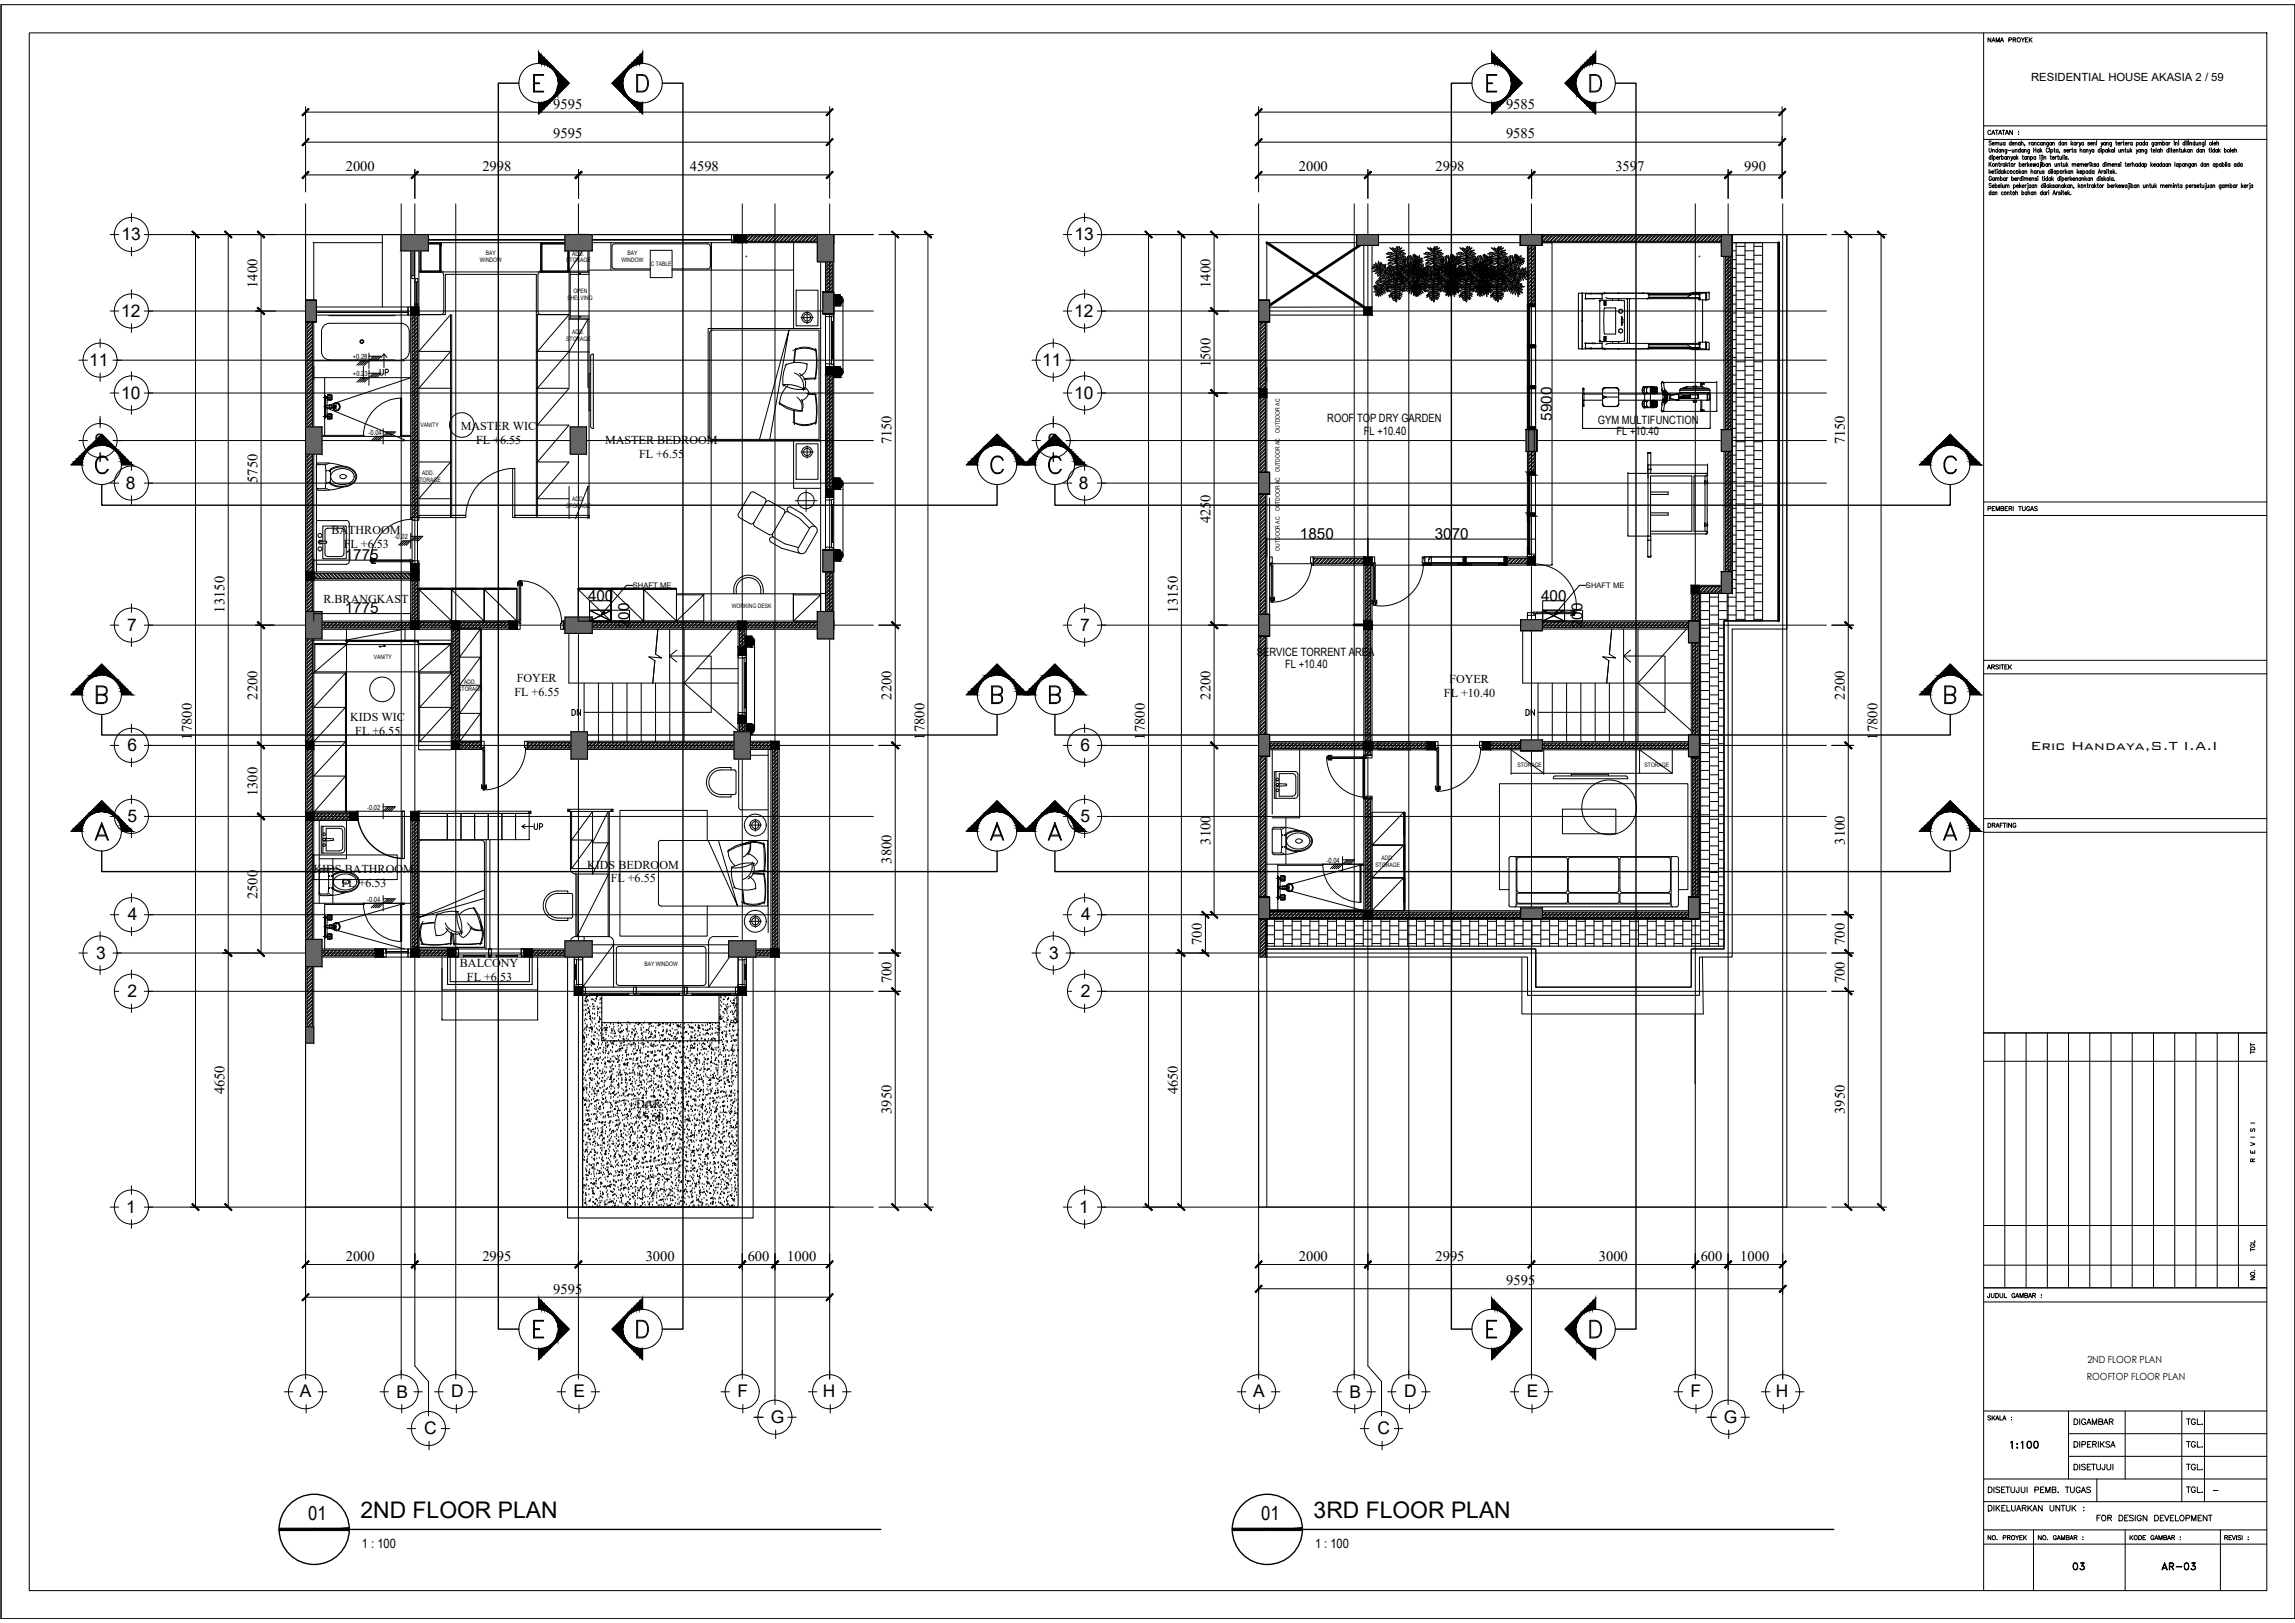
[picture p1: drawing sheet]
<svg xmlns="http://www.w3.org/2000/svg" width="420mm" height="297mm" viewBox="0 0 420 297" stroke-linecap="round" stroke-linejoin="round" font-family="sans-serif">
<defs><g id="words">
<g font-size="4.4">
<text x="378.5" y="288.6">03</text>
<text x="394.8" y="288.6">AR-03</text>
</g>
<g font-size="4.2">
<text x="66" y="277.8">2ND FLOOR PLAN</text>
<text x="240.5" y="277.8">3RD FLOOR PLAN</text>
</g>
<g font-size="4">
<text x="68.8" y="69.8">UP</text>
<text x="103.7" y="132.3">DN</text>
<text x="278.3" y="132.3">DN</text>
<text x="97" y="153.1">UP</text>
</g>
<g font-size="3.6">
<text x="56.4" y="278.1">01</text>
<text x="230.9" y="278.1">01</text>
</g>
<g font-size="3.2">
<text x="22.2" y="43.9">13</text>
<text x="196.7" y="43.9">13</text>
<text x="22.2" y="57.9">12</text>
<text x="196.7" y="57.9">12</text>
<text x="16.3" y="66.9">11</text>
<text x="190.8" y="66.9">11</text>
<text x="22.2" y="72.9">10</text>
<text x="196.7" y="72.9">10</text>
<text x="17.3" y="81.6">9</text>
<text x="191.8" y="81.6">9</text>
<text x="23" y="89.4">8</text>
<text x="197.5" y="89.4">8</text>
<text x="23.3" y="115.4">7</text>
<text x="197.8" y="115.4">7</text>
<text x="23.3" y="137.4">6</text>
<text x="197.8" y="137.4">6</text>
<text x="23.3" y="150.4">5</text>
<text x="197.8" y="150.4">5</text>
<text x="23.4" y="168.4">4</text>
<text x="197.9" y="168.4">4</text>
<text x="17.6" y="175.4">3</text>
<text x="192.1" y="175.4">3</text>
<text x="23.4" y="182.4">2</text>
<text x="197.8" y="182.4">2</text>
<text x="23.1" y="221.9">1</text>
<text x="197.6" y="221.9">1</text>
<text x="54.9" y="255.7">A</text>
<text x="72.6" y="255.8">B</text>
<text x="82.6" y="255.7">D</text>
<text x="105" y="255.7">E</text>
<text x="135" y="255.7">F</text>
<text x="150.7" y="255.7">H</text>
<text x="229.4" y="255.7">A</text>
<text x="247.1" y="255.8">B</text>
<text x="257.1" y="255.7">D</text>
<text x="279.5" y="255.7">E</text>
<text x="309.5" y="255.7">F</text>
<text x="325.1" y="255.7">H</text>
<text x="77.7" y="262.5">C</text>
<text x="141.1" y="260.4">G</text>
<text x="252.2" y="262.5">C</text>
<text x="315.6" y="260.4">G</text>
</g>
<text font-size="2.9" x="371.8" y="137.2">Eric Handaya,S.T I.A.I</text>
<g font-size="2.8">
<text x="284.1" y="77" transform="rotate(-90 284.1 77)">5900</text>
<text x="238" y="98.6">1850</text>
<text x="262.7" y="98.6">3070</text>
<text x="63.1" y="102.5">1775</text>
<text x="63.1" y="112.3">1775</text>
<text x="107.7" y="109.9">400</text>
<text x="282.2" y="109.9">400</text>
<text x="115.2" y="115" transform="rotate(-90 115.2 115)">200</text>
<text x="289.7" y="115" transform="rotate(-90 289.7 115)">200</text>
</g>
<g font-size="2.7">
<text x="101.3" y="19.9">9595</text>
<text x="275.7" y="19.9">9585</text>
<text x="101.3" y="25.3">9595</text>
<text x="275.7" y="25.3">9585</text>
<text x="63.3" y="31.4">2000</text>
<text x="88.3" y="31.4">2998</text>
<text x="126.3" y="31.4">4598</text>
<text x="237.8" y="31.4">2000</text>
<text x="262.8" y="31.4">2998</text>
<text x="295.7" y="31.4">3597</text>
<text x="319.3" y="31.4">990</text>
<text x="47.1" y="52.7" transform="rotate(-90 47.1 52.7)">1400</text>
<text x="221.6" y="52.7" transform="rotate(-90 221.6 52.7)">1400</text>
<text x="221.6" y="67.2" transform="rotate(-90 221.6 67.2)">1500</text>
<text x="163.2" y="81.3" transform="rotate(-90 163.2 81.3)">7150</text>
<text x="337.7" y="81.3" transform="rotate(-90 337.7 81.3)">7150</text>
<text x="47.1" y="88.4" transform="rotate(-90 47.1 88.4)">5750</text>
<text x="221.6" y="95.8" transform="rotate(-90 221.6 95.8)">4250</text>
<text x="41.1" y="112.1" transform="rotate(-90 41.1 112.1)">13150</text>
<text x="215.6" y="112.1" transform="rotate(-90 215.6 112.1)">13150</text>
<text x="47.1" y="128.1" transform="rotate(-90 47.1 128.1)">2200</text>
<text x="163.2" y="128.1" transform="rotate(-90 163.2 128.1)">2200</text>
<text x="221.6" y="128.1" transform="rotate(-90 221.6 128.1)">2200</text>
<text x="337.7" y="128.1" transform="rotate(-90 337.7 128.1)">2200</text>
<text x="35.1" y="135.3" transform="rotate(-90 35.1 135.3)">17800</text>
<text x="169.2" y="135.3" transform="rotate(-90 169.2 135.3)">17800</text>
<text x="209.6" y="135.3" transform="rotate(-90 209.6 135.3)">17800</text>
<text x="343.7" y="135.3" transform="rotate(-90 343.7 135.3)">17800</text>
<text x="47.1" y="145.7" transform="rotate(-90 47.1 145.7)">1300</text>
<text x="221.6" y="154.6" transform="rotate(-90 221.6 154.6)">3100</text>
<text x="337.7" y="154.6" transform="rotate(-90 337.7 154.6)">3100</text>
<text x="163.2" y="158.1" transform="rotate(-90 163.2 158.1)">3800</text>
<text x="47.1" y="164.6" transform="rotate(-90 47.1 164.6)">2500</text>
<text x="220" y="172.9" transform="rotate(-90 220 172.9)">700</text>
<text x="337.7" y="172.9" transform="rotate(-90 337.7 172.9)">700</text>
<text x="163.2" y="179.9" transform="rotate(-90 163.2 179.9)">700</text>
<text x="337.7" y="179.9" transform="rotate(-90 337.7 179.9)">700</text>
<text x="41.1" y="200.3" transform="rotate(-90 41.1 200.3)">4650</text>
<text x="163.2" y="203.8" transform="rotate(-90 163.2 203.8)">3950</text>
<text x="215.6" y="200.3" transform="rotate(-90 215.6 200.3)">4650</text>
<text x="337.7" y="203.8" transform="rotate(-90 337.7 203.8)">3950</text>
<text x="63.3" y="230.8">2000</text>
<text x="88.3" y="230.7">2995</text>
<text x="118.2" y="230.8">3000</text>
<text x="136.9" y="230.8">600</text>
<text x="144.1" y="230.8">1000</text>
<text x="237.8" y="230.8">2000</text>
<text x="262.8" y="230.7">2995</text>
<text x="292.7" y="230.8">3000</text>
<text x="311.4" y="230.8">600</text>
<text x="318.6" y="230.8">1000</text>
<text x="101.3" y="236.8">9595</text>
<text x="275.8" y="235.2">9595</text>
</g>
<text font-size="2.6" x="404.3" y="274.1">-</text>
<g font-size="2.4">
<text x="66.3" y="283.3">1 : 100</text>
<text x="240.7" y="283.3">1 : 100</text>
</g>
<g font-size="2.2">
<text x="84.3" y="78.7">MASTER WIC</text>
<text x="87.2" y="81.2">FL +6.55</text>
<text x="110.8" y="81.2">MASTER BEDROOM</text>
<text x="117" y="83.7">FL +6.55</text>
<text x="60.7" y="97.7">BATHROOM</text>
<text x="62.9" y="100.2">FL +6.53</text>
<text x="59.2" y="110.3">R.BRANGKAST</text>
<text x="94.6" y="124.8">FOYER</text>
<text x="265.3" y="125">FOYER</text>
<text x="64.1" y="132">KIDS WIC</text>
<text x="94.2" y="127.3">FL +6.55</text>
<text x="264.4" y="127.5">FL +10.40</text>
<text x="65" y="134.5">FL +6.55</text>
<text x="57.4" y="159.9">KIDS BATHROOM</text>
<text x="107.5" y="159">KIDS BEDROOM</text>
<text x="111.8" y="161.5">FL +6.55</text>
<text x="62.5" y="162.4">FL +6.53</text>
<text x="84.2" y="176.9">BALCONY</text>
<text x="85.5" y="179.5">FL +6.53</text>
<text x="116.4" y="202.7">DAK</text>
<text x="116.4" y="205.2">+5.50</text>
</g>
<g font-size="2.1">
<text x="371.9" y="14.9">RESIDENTIAL HOUSE AKASIA 2 / 59</text>
<text x="243" y="77.3">ROOF TOP DRY GARDEN</text>
<text x="292.5" y="77.7">GYM MULTIFUNCTION</text>
<text x="249.7" y="79.5">FL +10.40</text>
<text x="295.9" y="79.7">FL +10.40</text>
<text x="230.1" y="120">SERVICE TORRENT AREA</text>
<text x="235.3" y="122.3">FL +10.40</text>
</g>
<g font-size="1.8">
<text x="382.1" y="249.5">2ND FLOOR PLAN</text>
<text x="382.1" y="252.6">ROOFTOP FLOOR PLAN</text>
</g>
<g font-size="1.4">
<text x="115.9" y="107.6">SHAFT ME</text>
<text x="290.3" y="107.6">SHAFT ME</text>
</g>
<g font-size="1.3">
<text x="64.6" y="65.8">+0.28</text>
<text x="64.6" y="68.8">+0.23</text>
<text x="67.5" y="79.6">-0.04</text>
<text x="72.3" y="98.7">-0.02</text>
<text x="67.2" y="148.2">-0.02</text>
<text x="242.9" y="157.9">-0.04</text>
<text x="67.2" y="165">-0.04</text>
</g>
<g font-size="1.1">
<text x="87.9" y="47.9">WINDOW</text>
<text x="88.9" y="46.7">BAY</text>
<text x="104.8" y="46.8">ADD.</text>
<text x="113.8" y="47.9">WINDOW</text>
<text x="114.9" y="46.7">BAY</text>
<text x="103.7" y="48">STORAGE</text>
<text x="105" y="53.7">OPEN</text>
<text x="119.1" y="48.6">C TABLE</text>
<text x="103.9" y="55">SHELVING</text>
<text x="103.7" y="62.4">STORAGE</text>
<text x="104.8" y="61.2">ADD.</text>
<text x="77" y="78.1">VANITY</text>
<text x="234.3" y="79.2" transform="rotate(-90 234.3 79.2)">OUTDOOR AC</text>
<text x="76.2" y="88.2">STORAGE</text>
<text x="77.3" y="87">ADD.</text>
<text x="234.3" y="86.4" transform="rotate(-90 234.3 86.4)">OUTDOOR AC</text>
<text x="103.7" y="93">STORAGE</text>
<text x="104.8" y="91.7">ADD.</text>
<text x="234.3" y="93.6" transform="rotate(-90 234.3 93.6)">OUTDOOR AC</text>
<text x="234.3" y="100.8" transform="rotate(-90 234.3 100.8)">OUTDOOR AC</text>
<text x="134" y="111.2">WORKING DESK</text>
<text x="68.4" y="120.6">VANITY</text>
<text x="85" y="125.2">ADD.</text>
<text x="83.9" y="126.4">STORAGE</text>
<text x="277.8" y="140.4">STORAGE</text>
<text x="301.1" y="140.4">STORAGE</text>
<text x="251.8" y="158.7">STORAGE</text>
<text x="252.9" y="157.4">ADD.</text>
<text x="118" y="176.9">BAY WINDOW</text>
</g>
</g></defs>
<!-- layer: 8 -->
<g fill="none" stroke="#000" stroke-width=".18">
<path d="M55.8 42.9h18.2M55.9 42.9v14.7M56.2 57.7v116.1M57.2 57.7v116.1M57.3 44.4h12.7M57.4 44.4v13.2M60.2 57.8h12.1M70 42.9v13.3M75.2 44.4v13.2M75.4 57.7v45.4M76.4 57.7v45.4M76.7 44.4v13.2"/>
<path d="M76.7 44.5l.2 .2M76.8 49.8h3.9M76.9 44.5h3.8v5.3h-3.8zM76.9 44.5h3.7v5.2h-3.7zM76.9 49.6l-.2 .2M77.1 44.7h3.4v4.9h-3.4zM80.5 49.6l.2 .2M80.7 44.5l-.2 .2M80.7 49.8l.4 .3 .1 .2M81.2 50.3v6.8M81.5 50.2v7.4h-6h5.2l.4-.3 .1-.2M82.5 57.6l-5.8 6.7h6"/>
<path d="M98.2 50.2v7.4M99 49.8l-.4 .3-.1 .2 .1 7 .4 .3h5.2M99 44.4v4.9l-.1 .2-.4 .3h-17.3l-.2-.1-.3-.4v-4.9v.6M99 49.8h5.2M99 44.5h5.1v5.3h-5.1zM99 44.5l.2 .2M99.1 44.5h5v5.2h-5zM99.2 44.7h4.7v4.9h-4.7zM99.2 49.6l-.2 .2M103.9 49.6l.2 .2M104.1 44.5l-.2 .2M104.2 44.4v13.2"/>
<path d="M104.2 58.4h3.6M104.2 58.2h3.6M104.2 57.6l-5.8 6.7M104.4 49.6v8.6M104.4 49.8h3.4M104.4 57.8h3.4M104.4 50.2h3.4M105.7 44.2h2.1M105.7 43.2h2.1M106 57.9h.3v.1h-.3zM106 50h.3v.1h-.3zM106 50.1v.1"/>
<path d="M106 57.8v.1M106.3 50.1v.1M106.3 57.8v.1M107.6 49.6v-5.2l-3.4 5.2h3.6M107.8 49.4h11.2M111.8 44.4v5M119 49.2h-6.7l-.3-.5 .1-3.8 .4-.3h17l.5 .3v3.8l-.2 .5h-6.8M119 45.8h4v5h-4zM123 49.4h22.3M130.2 44.4v5M136.6 42.9h16M136.6 44.2h16"/>
<path d="M136.6 43.2h16M145.3 44.4v15.7M145.8 53.1h4v6.5h-4zM150.2 44.4v69.2M151.4 44.4v13.1M152.4 44.4v13.1M230.7 57.7v117.5M231.7 57.7v117.5M249.7 44.4h-17.8v11.8M249.7 42.9h-19.3v13.3M279.9 44.4v11.2M280.9 44.4v11.2"/>
<path d="M282.3 44.2h34.8M282.3 43.2h34.8M315.9 44.4v64.2M316.9 44.4v64.2M57.4 69.1h2v10.6M58.9 79.9h16.3M58.9 79.7h7.8M59.2 72.7h1.5M59.2 76.2h1.5M59.3 69.1h15.9M59.4 74.6l.9 .1M59.4 72.4l.1 .7v-.7"/>
<path d="M59.4 72.2l.1 4.4-.1-.8M59.4 74l.2 .2v1.9M59.4 73.1h.1M59.5 75.8v.8M59.5 74l-.1 .9M59.5 72.6h.5M59.5 72.9h.5M59.5 76.1h.5M59.5 76.4h.5M59.6 72.9v1.4M59.6 74.3h1.4M59.6 74.6h1.4"/>
<path d="M59.6 74.6l-.1 .3M59.9 72.9v1.3M59.9 74.7v1.4M60 72.2h.7v1.1h-.7zM60 75.7h.7v1h-.7zM60 72.4h.8v.7h-.8M60 75.8h.8v.8h-.8M60 73h.7M60 72.5h.7M60 76.4h.7M60 76h.7M60.2 65.9h12.1"/>
<path d="M60.3 74.1l-.9 .1M60.3 65.9a1.47 1.47 0 0 1-1.4-1.5v-3.8a1.47 1.47 0 0 1 1.4-1.4h13.1a1.47 1.47 0 0 1 1.5 1.4v3.8a1.52 1.52 0 0 1-1.5 1.5M60.3 74.2h.4v.5h-.4zM60.9 74.6h.1M60.9 74.6l.1 .1M61 74.3a.17 .17 0 0 1 .2 .1 .17 .17 0 0 1-.2 .2M61 74.7l.3 .4M61 74.3l.2 .1-.2 .2M61 74.2l-.1 .1M61 74.7h.1M61.1 74.2h.1M61.1 74.2h-.1"/>
<path d="M61.1 74.7l.3 .3M61.1 74.2a.26 .26 0 0 1 .3 .2 .26 .26 0 0 1-.3 .3M61.2 74.2v.1M61.2 74.2l.1 .1M61.2 74.7h-.1M61.2 74.7h.2M61.2 74.2h.2M61.2 74.3l.1 .1M61.2 74.2l.1 .2M61.2 74.6v.1M61.3 74.3v.2M61.3 74.4l-.1 .2 .1-.1"/>
<path d="M61.3 74.5l-.1 .2M61.3 73.8l-.3 .4M61.3 73.8a.56 .56 0 0 1 .8 .4M61.4 73.8l-.4 .4h.2M61.4 74.2l.2 .2-.2 .3 .2 .2M61.4 75.1l.2 .1M61.6 74l-.2 .2M61.6 73.7l.2 .1M61.6 73.7l-.2 .1M61.6 73.7l.3 .1M61.8 73.8a.76 .76 0 0 1 .4 .7 .76 .76 0 0 1-.6 .7M61.9 73.8a.76 .76 0 0 1 .4 .8 .76 .76 0 0 1-.7 .6"/>
<path d="M62.1 74.7a.56 .56 0 0 1-.8 .4M62.1 74.2v.5M70.3 64.8l-.6 .6M70.8 65.4l-.5-.6v2.5M73.3 72.9h.2v7h-.2zM73.5 72.9a7 7 0 0 0-7 7M73.5 79.7h1.7M75.2 69.1l-15.9 5.4 14.7 6M82.5 64.3l-5.8 6.8h6v23.6M82.5 71.1v23.6M98.2 77.8h6l-5.8 6.7M98.2 71.1h6l-5.8 6.7"/>
<path d="M98.2 64.3h6l-5.8 6.8M107.8 64.4h-3.6l3.4-6v12.5M150.2 60.1h-20.6v20.6h20.6M151.4 67.1v22.4M152.4 67.1v22.4M279.9 78.6v7.8M280.9 78.6v7.9M57.9 89.3l.2 .4h.2M57.9 95.3h5.5M57.9 83.3v21.4M58.2 85l-.3 .3M58.2 85l1.4 .1v4.2l-1.4 .1-.3-.3"/>
<path d="M58.3 89.7h1.3M58.9 99a.35 .35 0 0 0-.5 0 .35 .35 0 0 0 0 .5 .35 .35 0 0 0 .5-.1M59.1 99v-2.7h4.3v6h-4.3v-2.9M59.5 99.4v1.9l.1 .3 .4 .2M59.6 84.7l1.6 .2 1.6 .4M59.6 84.7h-1.3l-.3 .2-.1 .2M59.7 99l.1 .2-.1 .2M59.7 99h-1.1l-.1 .2 .1 .2h1.1M59.8 89.4l.5 .3M60.2 86.2h.2M60.2 88.3h.2M60.3 86.1v.1"/>
<path d="M60.3 88.3v.1M60.3 86.1a3.6 3.6 0 0 1 4.7 .5 1.64 1.64 0 0 1-1.5 2.3 4.3 4.3 0 0 1-3.2-.5M60.3 86.2h.2M60.3 86v.3M60.3 88.2v.2M60.3 88.3h.2M60.3 84.7l-.5 .3M60.5 88.6a3.5 3.5 0 0 0 4.6-.6 1.8 1.8 0 0 0-1.5-2.6 3.8 3.8 0 0 0-3.1 .5v2.7M60.8 86.5a2.61 2.61 0 0 1 4 .3 1.5 1.5 0 0 1-1.5 1.8 2.17 2.17 0 0 1-2.8-1.4zM62.3 87a.71 .71 0 0 1 1.1 .2 .66 .66 0 0 1-.6 .4 .66 .66 0 0 1-.6-.4zM62.8 89.1l-1.6 .5-1.6 .1M62.9 97.2v-.3l-.4-.2h-2.8l-.2 .5v1.8"/>
<path d="M63 97.2v4.2M63.4 95.3h.3l.2 .5v7l-.2 .4-.3 .1M73.5 80.7h.5M76.7 84.5h6M82.5 84.5l-5.8 6.8h6M93.9 85.7a9 9 0 0 0-8.6 9h-8.6v-.4h8.6h-2.6M93.9 85.7h.4v9h-.4zM94.3 94.3h13.5v.4h-13.5M94.3 94.3h3.9M94.3 94.3v.4M98.2 84.5h6l-5.8 6.8M98.2 91.3h6"/>
<path d="M105.4 94.9l2.2-5.9v5.9M107.6 89h.2M135.2 94v.5l.2 .2M135.4 94.7l1.9 1.1 .3 .1 .4-.2M140 91.2l.3 .4-.1 .3M140 91.2l-2-1.1h-.5l-2.3 3.9M141.1 99.2l2.1 1.2M141.5 97.6v.5l.1 .2M141.6 98.3a.5 .5 0 0 0-.6 .2 .5 .5 0 0 0 .1 .7M141.6 98.3l2.1 1.2 2.5 .7M143.5 93.2l.1 .2v.5l.2-.2h.5a.5 .5 0 0 1-.2-.7 .5 .5 0 0 1 .7-.2l2.1 1.2M143.5 93.2l-2.6-1.5h-.5l-2.4 4"/>
<path d="M143.7 93.9l-2.4 3.9h-.5l-2.6-1.4-.3-.5 .1-.2M144.3 93.7l2.1 1.2 1.8 1.8M145.3 80.7v8.7h4.9M145.6 91.6h4M145.8 81.2h4v6.5h-4zM146.8 94l2.5 2.4M147.6 89.6v4M149.5 97.4a.75 .75 0 0 0-.2-1 .75 .75 0 0 0-1.1 .3l-2 3.5a.75 .75 0 0 0 .2 1.1 .75 .75 0 0 0 1.1-.3M149.5 97.4l-2 3.6M232.4 91.1v22M57.3 117.2h25.3M57.4 117.8h6"/>
<path d="M57.4 114.9h36M57.4 113.9h36M57.5 104.9h17.7v1h-17.7zM57.6 118h24.8M57.6 117.8v5.4M57.9 103.3h5.5M60 101.9h2.5M62.9 101.3v.3l-.4 .2M63.3 117.2h13.3v.2h-13.3zM63.4 117.4l.2 .3h-.2zM70.3 118.1l.3 .2h-1.2l.3 .2M74.1 115.1l-10.8 2.1"/>
<path d="M75.4 103.4h1v11.5h-1zM76.5 117.4h.1v.3h-.2zM76.6 117.8h6M76.7 107.7h6v6v-6h-6v6h6l-6-5.8h6M76.7 107.9h4.4M81.1 107.7h-4.4h6M82.4 117.8v5.4M82.6 107.7h6v6v-6h-6v6h6l-6-5.8h10.4M82.6 107.9h4.4M82.9 115.1v20.6M83.9 115.1v20.6M87 107.7h-4.4h12v6v-6h-6v6h6l-6-5.8h6"/>
<path d="M87.9 115.1v20.6M87.9 115.1l-3.8 5.2h4M93 107.7h-4.4h6M104.1 115.1v9.9h21.1v-9.9M104.6 114.9h48M104.6 113.9h48M105.8 107.7h6v6v-6h-6v6h6l-6-5.8h10.4M105.8 107.9h4.4M110.2 107.7h-4.4h12v6v-6h-6v6h6l-6-5.8h10.4M116.2 107.7h-4.4h12v6M120.4 115.1l-.4 4.6 1.1 .7-2.3-.2 1.1 .7-.4 4.1M122.2 107.7h-4.4h6"/>
<path d="M122.6 115.1v20.6M123.8 108.7h5v5h-5zM123.8 108.9h5l-5 4.8M123.8 107.9h-6l6 5.8h-6v-6h6v6M123.9 119l-1.3 1.1 1.3 1.1M128.8 108.7h16.4v5h5v-5h-5v5l5-4.8h-5M134.1 115.1l-8.9 9.9v10.7M135.4 115.2v3.4M136.4 115.2v3.4M143.2 100.4l3.3 .9M150.2 108.6h.9M151.4 102.2v12.9"/>
<path d="M152.4 102.2v12.9M232.4 103.2h17.3M240.4 102.2h9.3M249.9 103.4v11.5h1v-11.5M249.9 115.1v20.6h1v-20.6M275.9 103.2h5M275.9 102.2h5M278.8 115.1v9.9h21.1l9.7 8.7M281 114.9h30.1M281 113.9h30.1M295.1 115.1l-.5 4.6 1.2 .7-2.4-.2 1.1 .7-.3 4.1M297.2 115.1v9.9"/>
<path d="M298.5 119l-1.3 1.1 1.3 1.1M299.9 115.1v9.9h9.7M308.8 115.1l-8.9 9.9v10.7M309.6 107.4h7.5M309.9 107.1v61.1M310.9 107.1v61.1M311.1 108.4h6M57.6 123h19M76.6 135.7v1.5h6M84.1 136.9h4M84.1 135.9h4M87.9 125.4l-3.8 5.2h4"/>
<path d="M87.9 130.6l-3.8 5.1M87.9 120.3l-3.8 5.1h4M96.5 136.9h44.6M96.5 135.9h44.6M106.9 125v10.7M109.6 125v10.7M112.2 125v10.7M114.8 125v10.7M117.4 125v10.7M120 125v10.7M122.6 120.1h7.6v10.3h-23.3M127.6 122.4h7.5"/>
<path d="M135.1 125h-9.9l9.9 8.7M135.2 138.7v9M135.4 131.4v4.3M136.4 131.4v4.3M140.6 138.2h-4.9l-.4 .3-.1 .2M141.4 137.2v36.5M142.4 137.2v36.5M230.4 137h30.9M230.4 136h30.9M232.9 137.2v11.8M237.9 137.2v12.5h-5M249.9 135.7v2.5"/>
<path d="M250.9 135.7v2.5M252.3 135.7v1.5h6M272.9 137h36.7M272.9 136h36.7M281.6 125v10.7M282.6 137.2v4.5M284.2 125v10.7M286.8 125v10.7M289.4 125v10.7M292 125v10.7M294.6 125v10.7M297.2 120.1h7.6v10.3h-23.2"/>
<path d="M297.3 125v10.7M306.2 137.2v4.3h-29.6M57.2 143.2l-1 1M57.4 156.5h15.3v4.5h-15.3zM57.4 148.5h8.1v.2M57.4 149.9h6.6M58.4 159.3l.2-.3a10.2 10.2 0 0 1 4.7 .5M58.4 150.2v15.1M58.7 159.2l-.3 .3M58.7 159.2l1.4 .1v4.2l-1.4 .1-.3-.3M59.1 151.2v4.9M59.4 153.4l1.5 .1 .2 .2-.2 .1-1.5 .1"/>
<path d="M60.8 158.9l-.5 .3M60.9 157.2v8.1M62.5 151.2a.58 .58 0 0 1 .6 .6M62.5 151.2h-3.7v4.9h3.7M62.7 155.1a.58 .58 0 0 1-.5 .6M62.7 155.1v-2.9a.58 .58 0 0 0-.5-.6h-2.5v4.1h2.5M63.1 155.5a.58 .58 0 0 1-.6 .6M63.1 151.8v3.7M63.4 150.2v7h-5M65.4 148.5h8.6h-.4v8.6h.4v-8.6M75.2 148.7v-.2h1.5v.2M75.4 150.2v23.5"/>
<path d="M76.4 150.2v23.5M76.7 148.9h5.2v4.8h-5.2zM81.9 148.9h2.5v4.8h-2.5zM84.4 148.9h2.5v4.8h-2.5zM86.9 148.9h2.5v4.8h-2.5zM89 153.7v20.1M89.4 148.9h2.5v4.8h-2.5zM89.7 153.7v20.1M91.9 148.9h2.5v4.8h-2.5zM94.4 148.9h2.5v4.8h-2.5zM97.2 148.5v.1M103.9 148.2h.4v.2h-.4"/>
<path d="M104.4 159a1.01 1.01 0 0 0 1 1M104.4 148.5v10.5h4.1M104.6 148.5v10.5l3.9-5.3h-4.1M104.6 153.7l3.9-5.2v11.5l2.8-5.8M105.4 160h.1M105.4 160v11.4h6.1M105.4 160h6.1M111.3 148.5l-2.8 5.7h3M112.2 148.1v.1h-.4v.2l.4 .1M135.2 147.7l.1 .3 .4 .2h4.8M231.9 158.2h17.8M232.9 156l.1 .2 .3 .2"/>
<path d="M232.9 152l.2-.2h1.5l.1 2.4-.2 1.9h-1.3l-.2-.1-.1-4M233.3 156.4h1.3M233.6 141.2v4.9M233.9 143.4l1.5 .1 .2 .1-.2 .2-1.5 .1M233.9 158.4h8.3M233.9 158.2v8.5M234.6 151.4l1.6 .2 1.6 .4M234.6 151.4h-1.3l-.3 .2-.1 .2M234.8 156.1l.5 .3M235.1 152.8h.3M235.1 155h.3M235.3 152.8v.1"/>
<path d="M235.3 154.9v.2M235.3 152.8h.2M235.3 152.9h.2M235.3 152.7v.3M235.3 154.9h.2M235.3 155.1h.2M235.3 151.4l-.5 .3M235.4 149.7v8.5M235.5 152.6a3.5 3.5 0 0 1 4.6 .6 1.8 1.8 0 0 1-1.6 2.5 3.8 3.8 0 0 1-3-.4M235.5 152.7a3.4 3.4 0 0 1 4.5 .6 1.64 1.64 0 0 1-1.5 2.3 3.7 3.7 0 0 1-3-.5M235.5 152.6v2.7M235.8 153.2a2.61 2.61 0 0 1 3.9 .3 1.5 1.5 0 0 1-1.5 1.8 2.17 2.17 0 0 1-2.7-1.4z"/>
<path d="M237.2 142.2a.58 .58 0 0 0-.6-.6h-2.4v4.1h2.4M237.2 142.2v2.9a.58 .58 0 0 1-.6 .6M237.3 153.7a.71 .71 0 0 1 1.1 .2 .66 .66 0 0 1-.6 .4 .66 .66 0 0 1-.6-.4zM237.6 145.5a.58 .58 0 0 1-.6 .6h-3.7v-4.9h3.7a.55 .55 0 0 1 .6 .6v3.7M237.8 155.8l-1.6 .5-1.6 .1M242.2 158.2a7 7 0 0 0 7 6.9M249.7 158.2l-15.8 4.3 15.8 4.2M249.7 158.2h-.5v7h-.2v-7h.2v.2h.5M249.9 146v20.7M250.9 146v20.7M257 148.7v4.4M257.2 159.1v-4.4v12h-6h6v-6h-6v6l5.8-6v6"/>
<path d="M257.2 153.1v-4.4v12h-6h6v-6h-6v6l5.8-6v10.4M257.2 148.7v6h-6h6v-6h-6v6l5.8-6v10.4M282.6 141.5l-6-4.3v4.5M286 148.1h9.8v4.5h-9.8zM300.2 141.5v-4.3l6 4.3M56.2 175.2v12.7M57.2 175.2v12.7M57.4 165.3h17.8M57.4 174.9h12.8M57.4 173.9h12.8M58.4 163.5l.1 .2 .3 .2M58.8 163.9h1.3"/>
<path d="M59.2 167.9h1.5M59.2 171.4h1.5M59.4 169.8l.9 .1M59.4 167.5l.1 .8v-.8M59.4 171v.8M59.4 169.2l.2 .2v1.8M59.4 165.5h7.3M59.4 165.3v8.4M59.4 168.3h.1M59.5 171v.8M59.5 169.2l-.1 .8M59.5 167.8h.5"/>
<path d="M59.5 168h.5M59.5 171.2h.5M59.5 171.5h.5M59.6 168v1.4h1.4M59.6 169.8h1.4M59.6 169.8l-.1 .2M59.9 168v1.4M59.9 169.8v1.4M60 167.4h.7v1h-.7zM60 170.9h.7v1h-.7zM60 167.5h.8v.8h-.8M60 171h.8v.8h-.8"/>
<path d="M60 168.1h.7M60 167.7h.7M60 171.6h.7M60 171.2h.7M60.3 163.6l.5 .3M60.3 169.3l-.9 .1M60.3 169.3h.4v.6h-.4zM60.7 160.3h.2M60.7 162.5h.2M60.8 160.4h.2M60.8 162.6h.2M60.8 160.2v.3"/>
<path d="M60.8 162.4v.2M60.9 169.8h.1M60.9 169.4h.1M61 160.1a3.5 3.5 0 0 1 4.6 .6 1.8 1.8 0 0 1-1.6 2.5 3.8 3.8 0 0 1-3-.4zM61 160.2a3.4 3.4 0 0 1 4.6 .7 1.7 1.7 0 0 1-1.6 2.2 3.6 3.6 0 0 1-3-.5M61 160.3h-.2v.1M61 162.4l-.2 .1M61 169.8l.3 .5M61 169.4a.17 .17 0 0 1 .2 .2 .17 .17 0 0 1-.2 .2l.2-.2zM61 169.4h-.1M61 169.8l.1 .1M61 169.9l.4 .3"/>
<path d="M61 169.4h.1M61.1 169.3l.1 .1M61.1 169.3l-.1 .1M61.1 169.3a.26 .26 0 0 1 .3 .3 .26 .26 0 0 1-.3 .3M61.2 169.4h.1M61.2 169.8l-.2 .1M61.2 169.4l.1 .1M61.2 169.8l-.1 .1M61.2 169.9h.2M61.2 169.4h.2M61.2 169.4v.4M61.2 169.4l.1 .2"/>
<path d="M61.2 169.8h.1M61.3 169.6l-.1 .2M61.3 160.7a2.61 2.61 0 0 1 4 .3 1.5 1.5 0 0 1-1.5 1.8 2.17 2.17 0 0 1-2.8-1.4zM61.3 169.5l-.1 .3M61.3 168.9l-.2 .3-.1 .2h.1M61.3 169a.55 .55 0 0 1 .8 .4M61.4 169l-.4 .4M61.4 169.3l.2 .3-.2 .3 .2 .2M61.4 170.3h.2M61.6 169.1l-.2 .2M61.6 168.9a.76 .76 0 0 1 .6 .6 .76 .76 0 0 1-.4 .8M61.6 168.9h-.2"/>
<path d="M61.6 168.9a.76 .76 0 0 1 .7 .6 .76 .76 0 0 1-.4 .8M61.8 170.3h-.2M61.9 170.3h-.3M62.1 169.9a.56 .56 0 0 1-.8 .3M62.1 169.3v.6M62.8 161.2a.71 .71 0 0 1 1.1 .2 .66 .66 0 0 1-.6 .4 .66 .66 0 0 1-.6-.4zM63.3 163.3l-1.6 .5-1.6 .1M66.5 165.3a7 7 0 0 0 7 7M74 165.5h-.5v-.2h-.2v7h.2v-7h.5l-14.7 4.3 14.7 4.1M75.5 173.4h13.3M76.7 174.9h5.2M76.7 173.9h5.2"/>
<path d="M97.4 174.9h8M97.4 173.9h8M104.4 172.4v1.4M105.4 171.4a1.01 1.01 0 0 0-1 1M105.6 160.1v11.3l5.7-11.3M106.7 175.2v7M106.9 171.4v2.4M111.3 171.4a1.13 1.13 0 0 1 1 1.5M112.8 173.7v6.1l.1 .3 .4 .2M113.3 173.2l-.4 .3-.1 .2M113.3 173.2h15.4l.3 .1 .2 .4M129.2 179.8v.3l-.5 .2"/>
<path d="M129.2 173.7v6.2M130.7 171.4a1.01 1.01 0 0 0-1 1v8.3l5.4-7.8h-28.2M130.7 171.4h4.4M136.6 174.9h4.5M136.6 173.9h4.5M231.9 175.2v45.7M231.9 167.9h79.2M231.9 166.9h79.2M233.6 160.7h1.6M233.6 164.2h1.6M233.9 162.7l.9 .1M233.9 160.4l.1 .7v-.7"/>
<path d="M233.9 163.9v.7M233.9 162.1l.2 .2v1.8M233.9 161.1h.1M234 163.9v.7M234 162.1l-.1 .8M234 160.6h.5M234 160.9h.5M234 164.1h.5M234 164.4h.5M234.1 160.9v1.4M234.1 162.3h1.4M234.1 162.6h1.4"/>
<path d="M234.1 162.7l-.1 .2M234.4 160.9v1.3M234.4 162.7v1.4M234.5 160.2h.7v1.1h-.7zM234.5 163.7h.7v1.1h-.7zM234.5 160.4h.8v.7h-.8M234.5 163.9h.8v.7h-.8M234.5 161h.7M234.5 160.5h.7M234.5 164.5h.7M234.5 164h.7M234.8 162.2h.4v.6h-.4z"/>
<path d="M234.8 162.2h-.9M235.4 162.6h.1M235.4 162.3h.1M235.4 162.3h.3M235.4 162.6l.1 .1M235.5 162.7l.2 .4 .4 .1M235.5 162.3h.1M235.5 162.3l.1 .2-.1 .1M235.5 162.7h.1M235.5 162.7l.1 .2M235.5 162.2l-.1 .1M235.5 162.2h.2"/>
<path d="M235.6 162.2h.1M235.6 162.2h-.1M235.6 162.2a.26 .26 0 0 1 .3 .3 .26 .26 0 0 1-.3 .2M235.6 162.3v.3M235.6 162l-.1 .2M235.6 162a.61 .61 0 0 1 .9 .1 .61 .61 0 0 1 0 .8 .61 .61 0 0 1-.9 0M235.6 162.6h-.1M235.7 162.7h-.1M235.7 162.7h-.2M235.7 162.2l.1 .2M235.7 162.7l.3 .1 .1 .1M235.7 162.2h.1"/>
<path d="M235.7 162.3l.1 .1M235.8 162.6h-.1M235.8 162.6l-.1 .1M235.8 162.3v.3M235.8 162.5l-.1 .2-.3-.1M235.8 162.6v.1M235.8 162.2l.3 .3-.3 .2M235.8 161.8l-.3 .4M236.1 162l-.3 .2M236.1 161.7l.2 .1M236.1 161.7l-.3 .1M236.3 161.8l.2 .1"/>
<path d="M236.3 161.8l.3 .1M236.5 161.9l.2 .6M236.5 163l-.4 .2M236.6 161.9l.1 .6M236.6 163l-.5 .2M236.7 162.5l-.2 .5M236.7 162.5l-.1 .5M257.2 165.1v-4.4v6M281.2 175.2v5.5M311.7 175.2l.1 10.4h-33.2v-10.3M55.9 184.1v36.8M106.7 180.7l5.6-7.8v7.8"/>
<path d="M106.7 181.9h4.1M113.3 180.4h15.4M116 181.9h4.1M131 181.9h4.1M230.4 181.4v39.5h96.7M310.3 185.6v12.7M55.8 220.9h96.8"/>
<circle cx="66.2" cy="62.5" r=".35"/>
<circle cx="66.2" cy="62.5" r=".26"/>
<circle cx="58.6" cy="98" r=".37"/>
<circle cx="59.8" cy="86.1" r=".05"/>
<circle cx="59.8" cy="88.3" r=".05"/>
<circle cx="147.6" cy="91.6" r="1.49"/>
<circle cx="58.6" cy="100.5" r=".37"/>
<circle cx="59.3" cy="154.6" r=".24"/>
<circle cx="59.3" cy="152.7" r=".24"/>
<circle cx="59.3" cy="153.7" r=".24"/>
<circle cx="138.3" cy="151" r="2"/>
<circle cx="233.8" cy="142.7" r=".24"/>
<circle cx="233.8" cy="144.6" r=".24"/>
<circle cx="233.8" cy="143.6" r=".24"/>
<circle cx="234.8" cy="152.8" r=".05"/>
<circle cx="234.8" cy="155" r=".05"/>
<circle cx="60.3" cy="162.5" r=".05"/>
<circle cx="60.3" cy="160.3" r=".05"/>
<circle cx="138.3" cy="168.6" r="2"/>
</g>
<!-- layer: DINDING -->
<g fill="none" stroke="#000" stroke-width=".19">
<path d="M55.9 57.7h1.5v116.1h-1.5zM75.2 57.7h1.5v37h-1.5zM105.7 44.4h.6M105.7 42.9h.6M136.6 42.9h16v1.5h-16zM151.1 44.4h1.5v45.1h-1.5zM230.4 57.7h1.5v117.5h-1.5zM231.9 57.7h17.8M249.7 44.4v11.8h-17.8M251.2 42.9h28.4M279.6 44.4h1.5v42h-1.5zM279.6 44.4h-28.4v11.8"/>
<path d="M281.1 42.9h46v178M281.1 44.4h36M325.6 42.9h1.5v72.2h-10v60.1h-6v7h-31.4v-7h-47.8v-1.5h49.3v7h28.4v-7h6v-60.1h10v-69.2M57.4 113.7h36v1.5h-36zM57.4 104.7h17.8v1.5h-17.8zM75.2 103.1h1.5v12.1h-1.5zM82.6 115.2h1.5v20.5h-1.5zM104.6 113.7h48v1.5h-48zM135.1 115.2h1.5v3.4h-1.5zM151.1 102.2h1.5v11.5h-1.5zM240.4 101.9h9.3v1.5h-9.3zM249.7 103.4v11.7h1.5v-11.7"/>
<path d="M249.7 115.1v20.6h1.5v-20.6M251.7 103.4h9v-1.5h18.9v1.5h-19.2M279.6 112.6v1M279.7 115.1h1.5M281.1 112.6v1M309.6 115.1h1.5v53.1h-1.5zM315.6 108.6v-64.2h1.5v64.2h-6v5h-30.1v1.5h30.1M317.1 107.1h-7.5v6.5M84.1 135.7h4v1.5h-4zM96.5 135.7h44.6v1.5h-44.6zM135.1 131.4h1.5v4.3h-1.5zM141.1 137.2h1.5v36.5h-1.5z"/>
<path d="M230.4 135.7h30.9v1.5h-30.9zM249.7 135.7h1.5v2.5h-1.5zM272.9 135.7h36.7v1.5h-36.7zM57.4 148.7h6.6v1.5h-6.6zM75.2 150.2h1.5v23.5h-1.5zM249.7 146h1.5v20.7h-1.5zM55.9 175.2h1.5v12.7h-1.5zM57.4 173.7h12.8v1.5h-12.8zM76.7 173.7h5.2v1.5h-5.2zM97.4 173.7h7.8v1.5h-7.8zM103.9 175.2v47.7h34v-47.7M105.2 175.2h1.5v5.5h-1.5z"/>
<path d="M135.1 175.2h1.5v5.5h-1.5zM136.6 173.7h4.5v1.5h-4.5zM231.7 173.7h49.5v7h28.4v-7h6v-60.1h10v-69.2h-8.5v64.2h-6v59.6h-79.2v5.5M311.1 166.7h-79.2v1.5h79.2M106.7 182.2h28.4v38.7h-28.4z"/>
</g>
<!-- layer: NOT -->
<g fill="none" stroke="#000" stroke-width=".25">
<path d="M64 279.9h97.2M238.4 279.9h97.3"/>
<circle cx="57.5" cy="279.9" r="6.4"/>
<circle cx="232" cy="279.9" r="6.4"/>
</g>
<g fill="#000" stroke="#000" stroke-width=".18">
<path d="M51.1 279.7v.4l12.9-.4zM51.1 280.1l12.9-.4v.4z"/>
<path d="M225.6 279.7v.4l12.8-.4zM225.6 280.1l12.8-.4v.4z"/>
</g>
<!-- layer: AS -->
<g fill="none" stroke="#000" stroke-width=".18">
<path d="M55.9 37.3v214.3M73.4 37.3v214.3M75.9 37.3v212.7l2.5 2.8v4.8M83.4 37.3v214.3M105.9 37.3v214.3M135.9 37.3v214.3M141.9 37.3v218.2M151.9 37.3v215.1M230.4 37.3v214.3M247.9 37.3v214.3M250.4 37.3v212.7l2.5 2.8v4.8M257.9 37.3v214.3"/>
<path d="M280.4 37.3v214.3M310.4 37.3v214.3M316.4 37.3v218.2M326.4 37.3v215.1M27.2 42.9h132.7M27.2 56.9h132.7M201.7 42.9h132.7M201.7 56.9h132.7M21.5 65.9h138.4M27.2 71.9h132.7M195.9 65.9h138.5M201.7 71.9h132.7"/>
<path d="M21.5 80.6h138.4M27.2 88.4h132.7M195.9 80.6h138.5M201.7 88.4h132.7M27.2 114.4h132.7M201.7 114.4h132.7M27.2 136.4h132.7M201.7 136.4h132.7M27.2 149.4h132.7M201.7 149.4h132.7M21.5 174.4h138.4M27.2 167.4h132.7"/>
<path d="M195.9 174.4h138.5M201.7 167.4h132.7M27.2 181.4h132.7M201.7 181.4h132.7M27.2 220.9h132.7M201.7 220.9h132.7"/>
</g>
<!-- layer: 09-Arsiran -->
<g fill="none" stroke="#000" stroke-width=".18">
<path d="M24.1 39v1.6M198.6 39v1.6M20.2 56.9h1.5M20.2 42.9h1.5M24.1 45.3v1.5M24.1 53v1.6M24.1 59.3v1.5M26.4 56.9h1.6M26.4 42.9h1.6M194.7 56.9h1.5M194.7 42.9h1.5M198.6 45.3v1.5"/>
<path d="M198.6 53v1.6M198.6 59.3v1.5M200.9 56.9h1.6M200.9 42.9h1.6M317.1 58.9h.7M317.1 57.3h.7M317.1 55.7h.7M317.1 54h.7M317.1 52.4h.7M317.1 50.8h.7M317.1 49.2h.7M317.1 47.5h.7"/>
<path d="M317.1 45.9h.7M317.8 44.4v69.2M317.8 59.7h1.7M317.8 58.1h1.7M317.8 56.5h1.7M317.8 54.8h1.7M317.8 53.2h1.7M317.8 51.6h1.7M317.8 50h1.7M317.8 48.3h1.7M317.8 46.7h1.7M317.8 45.1h1.7"/>
<path d="M319.5 44.4v69.2M319.5 58.9h1.6M319.5 57.3h1.6M319.5 55.7h1.6M319.5 54h1.6M319.5 52.4h1.6M319.5 50.8h1.6M319.5 49.2h1.6M319.5 47.5h1.6M319.5 45.9h1.6M321.1 44.4v69.2M321.1 59.7h1.6"/>
<path d="M321.1 58.1h1.6M321.1 56.5h1.6M321.1 54.8h1.6M321.1 53.2h1.6M321.1 51.6h1.6M321.1 50h1.6M321.1 48.3h1.6M321.1 46.7h1.6M321.1 45.1h1.6M14.4 65.9h1.6M18.3 62v1.6M18.3 68.3v1.5"/>
<path d="M18.3 76.2v2.1M20.2 71.9h1.5M20.7 65.9h1.5M24.1 68v1.6M24.1 74.3v1.5M26.4 71.9h1.6M188.9 65.9h1.6M192.8 62v1.6M192.8 68.3v1.5M192.8 76.2v2.1M194.7 71.9h1.5M195.2 65.9h1.5"/>
<path d="M198.6 68v1.6M198.6 74.3v1.5M200.9 71.9h1.6M317.1 78.4h.7M317.1 76.8h.7M317.1 75.2h.7M317.1 73.5h.7M317.1 71.9h.7M317.1 70.3h.7M317.1 68.7h.7M317.1 67h.7M317.1 65.4h.7"/>
<path d="M317.1 63.8h.7M317.1 62.2h.7M317.1 60.5h.7M317.8 79.2h1.7M317.8 77.6h1.7M317.8 76h1.7M317.8 74.3h1.7M317.8 72.7h1.7M317.8 71.1h1.7M317.8 69.5h1.7M317.8 67.8h1.7M317.8 66.2h1.7"/>
<path d="M317.8 64.6h1.7M317.8 63h1.7M317.8 61.3h1.7M319.5 78.4h1.6M319.5 76.8h1.6M319.5 75.2h1.6M319.5 73.5h1.6M319.5 71.9h1.6M319.5 70.3h1.6M319.5 68.7h1.6M319.5 67h1.6M319.5 65.4h1.6"/>
<path d="M319.5 63.8h1.6M319.5 62.2h1.6M319.5 60.5h1.6M321.1 79.2h1.6M321.1 77.6h1.6M321.1 76h1.6M321.1 74.3h1.6M321.1 72.7h1.6M321.1 71.1h1.6M321.1 69.5h1.6M321.1 67.8h1.6M321.1 66.2h1.6"/>
<path d="M321.1 64.6h1.6M321.1 63h1.6M321.1 61.3h1.6M14.4 80.6h1.6M18.3 82.8v1.7M20.2 88.4h1.5M20.7 80.6h1.5M24.1 84.5v1.6M24.1 90.7v1.6M26.4 88.4h1.6M188.9 80.6h1.6M192.8 82.8v1.7"/>
<path d="M194.7 88.4h1.5M195.2 80.6h1.5M198.6 84.5v1.6M198.6 90.7v1.6M200.9 88.4h1.6M317.1 99.6h.7M317.1 97.9h.7M317.1 96.3h.7M317.1 94.7h.7M317.1 93h.7M317.1 91.4h.7M317.1 89.8h.7"/>
<path d="M317.1 88.2h.7M317.1 86.5h.7M317.1 84.9h.7M317.1 83.3h.7M317.1 81.7h.7M317.1 80h.7M317.8 98.7h1.7M317.8 97.1h1.7M317.8 95.5h1.7M317.8 93.9h1.7M317.8 92.2h1.7M317.8 90.6h1.7"/>
<path d="M317.8 89h1.7M317.8 87.4h1.7M317.8 85.7h1.7M317.8 84.1h1.7M317.8 82.5h1.7M317.8 80.8h1.7M319.5 99.6h1.6M319.5 97.9h1.6M319.5 96.3h1.6M319.5 94.7h1.6M319.5 93h1.6M319.5 91.4h1.6"/>
<path d="M319.5 89.8h1.6M319.5 88.2h1.6M319.5 86.5h1.6M319.5 84.9h1.6M319.5 83.3h1.6M319.5 81.7h1.6M319.5 80h1.6M321.1 98.7h1.6M321.1 97.1h1.6M321.1 95.5h1.6M321.1 93.9h1.6M321.1 92.2h1.6"/>
<path d="M321.1 90.6h1.6M321.1 89h1.6M321.1 87.4h1.6M321.1 85.7h1.6M321.1 84.1h1.6M321.1 82.5h1.6M321.1 80.8h1.6M20.2 114.4h1.5M24.1 110.5v1.6M24.1 116.8v1.5M26.4 114.4h1.6M194.7 114.4h1.5"/>
<path d="M198.6 110.5v1.6M198.6 116.8v1.5M200.9 114.4h1.6M311.1 119h.2M311.1 117.4h.2M311.1 115.8h.2M311.1 114.2h.2M311.1 112.6h.2M311.1 110.9h.2M311.1 109.3h.2M311.3 108.6v64.6M311.3 119.9h1.7"/>
<path d="M311.3 118.2h1.7M311.3 116.6h1.7M311.3 115h1.7M311.3 113.4h1.7M311.3 111.7h1.7M311.3 110.1h1.7M313 108.6v64.6M313 119h1.6M313 117.4h1.6M313 115.8h1.6M313 114.2h1.6M313 112.6h1.6"/>
<path d="M313 110.9h1.6M313 109.3h1.6M314.6 108.6v64.6M314.6 119.9h1M314.6 118.2h1M314.6 116.6h1M314.6 115h1M314.6 113.4h1.6M314.6 111.7h1.6M314.6 110.1h1.6M316.2 108.6v5M316.2 112.6h1.6"/>
<path d="M316.2 110.9h1.6M316.2 109.3h1.6M317.1 107.7h.7M317.1 106.1h.7M317.1 104.4h.7M317.1 102.8h.7M317.1 101.2h.7M317.8 113.4h1.7M317.8 111.7h1.7M317.8 110.1h1.7M317.8 108.5h1.7M317.8 106.9h1.7"/>
<path d="M317.8 105.2h1.7M317.8 103.6h1.7M317.8 102h1.7M317.8 100.4h1.7M319.5 112.6h1.6M319.5 110.9h1.6M319.5 109.3h1.6M319.5 107.7h1.6M319.5 106.1h1.6M319.5 104.4h1.6M319.5 102.8h1.6M319.5 101.2h1.6"/>
<path d="M321.1 113.4h1.6M321.1 111.7h1.6M321.1 110.1h1.6M321.1 108.5h1.6M321.1 106.9h1.6M321.1 105.2h1.6M321.1 103.6h1.6M321.1 102h1.6M321.1 100.4h1.6M20.2 136.4h1.5M24.1 132.5v1.6M24.1 138.8v1.5"/>
<path d="M26.4 136.4h1.6M194.7 136.4h1.5M198.6 132.5v1.6M198.6 138.8v1.5M200.9 136.4h1.6M311.1 138.6h.2M311.1 136.9h.2M311.1 135.3h.2M311.1 133.7h.2M311.1 132h.2M311.1 130.4h.2M311.1 128.8h.2"/>
<path d="M311.1 127.2h.2M311.1 125.5h.2M311.1 123.9h.2M311.1 122.3h.2M311.1 120.7h.2M311.3 139.4h1.7M311.3 137.7h1.7M311.3 136.1h1.7M311.3 134.5h1.7M311.3 132.9h1.7M311.3 131.2h1.7M311.3 129.6h1.7"/>
<path d="M311.3 128h1.7M311.3 126.4h1.7M311.3 124.7h1.7M311.3 123.1h1.7M311.3 121.5h1.7M313 138.6h1.6M313 136.9h1.6M313 135.3h1.6M313 133.7h1.6M313 132h1.6M313 130.4h1.6M313 128.8h1.6"/>
<path d="M313 127.2h1.6M313 125.5h1.6M313 123.9h1.6M313 122.3h1.6M313 120.7h1.6M314.6 139.4h1M314.6 137.7h1M314.6 136.1h1M314.6 134.5h1M314.6 132.9h1M314.6 131.2h1M314.6 129.6h1"/>
<path d="M314.6 128h1M314.6 126.4h1M314.6 124.7h1M314.6 123.1h1M314.6 121.5h1M20.2 149.4h1.5M24.1 145.5v1.6M24.1 151.8v1.5M26.4 149.4h1.6M194.7 149.4h1.5M198.6 145.5v1.6M198.6 151.8v1.5"/>
<path d="M200.9 149.4h1.6M311.1 159.7h.2M311.1 158.1h.2M311.1 156.4h.2M311.1 154.8h.2M311.1 153.2h.2M311.1 151.6h.2M311.1 149.9h.2M311.1 148.3h.2M311.1 146.7h.2M311.1 145.1h.2M311.1 143.4h.2"/>
<path d="M311.1 141.8h.2M311.1 140.2h.2M311.3 158.9h1.7M311.3 157.3h1.7M311.3 155.6h1.7M311.3 154h1.7M311.3 152.4h1.7M311.3 150.8h1.7M311.3 149.1h1.7M311.3 147.5h1.7M311.3 145.9h1.7M311.3 144.2h1.7"/>
<path d="M311.3 142.6h1.7M311.3 141h1.7M313 159.7h1.6M313 158.1h1.6M313 156.4h1.6M313 154.8h1.6M313 153.2h1.6M313 151.6h1.6M313 149.9h1.6M313 148.3h1.6M313 146.7h1.6M313 145.1h1.6"/>
<path d="M313 143.4h1.6M313 141.8h1.6M313 140.2h1.6M314.6 158.9h1M314.6 157.3h1M314.6 155.6h1M314.6 154h1M314.6 152.4h1M314.6 150.8h1M314.6 149.1h1M314.6 147.5h1M314.6 145.9h1"/>
<path d="M314.6 144.2h1M314.6 142.6h1M314.6 141h1M14.4 174.4h1.6M18.3 170.5v1.6M18.3 176.7v1.6M20.2 167.4h1.5M20.7 174.4h1.5M24.1 163.5v1.6M24.1 169.7v1.5M24.1 177.5v1.6M26.4 167.4h1.6"/>
<path d="M188.9 174.4h1.6M192.8 170.5v1.6M192.8 176.7v1.6M194.7 167.4h1.5M195.2 174.4h1.5M198.6 163.5v1.6M198.6 169.7v1.5M198.6 177.5v1.6M200.9 167.4h1.6M231.9 172.7h1.4M231.9 171.1h1.4M231.9 169.4h1.4"/>
<path d="M233.3 168.2v5M233.3 171.9h1.6M233.3 170.3h1.6M233.3 168.6h1.6M234.9 168.2v5M234.9 172.7h1.7M234.9 171.1h1.7M234.9 169.4h1.7M236.6 168.2v5M236.6 171.9h1.6M236.6 170.3h1.6M236.6 168.6h1.6"/>
<path d="M238.2 168.2v5M238.2 172.7h1.6M238.2 171.1h1.6M238.2 169.4h1.6M239.8 168.2v5M239.8 171.9h1.6M239.8 170.3h1.6M239.8 168.6h1.6M241.4 168.2v5M241.4 172.7h1.7M241.4 171.1h1.7M241.4 169.4h1.7"/>
<path d="M243.1 168.2v5M243.1 171.9h1.6M243.1 170.3h1.6M243.1 168.6h1.6M244.7 168.2v5M244.7 172.7h1.6M244.7 171.1h1.6M244.7 169.4h1.6M246.3 168.2v5M246.3 171.9h1.6M246.3 170.3h1.6M246.3 168.6h1.6"/>
<path d="M247.9 168.2v5M247.9 172.7h1.7M247.9 171.1h1.7M247.9 169.4h1.7M249.6 168.2v5M249.6 171.9h1.6M249.6 170.3h1.6M249.6 168.6h1.6M251.2 168.2v5M251.2 172.7h1.6M251.2 171.1h1.6M251.2 169.4h1.6"/>
<path d="M252.8 168.2v5M252.8 171.9h1.6M252.8 170.3h1.6M252.8 168.6h1.6M254.4 168.2v5M254.4 172.7h1.7M254.4 171.1h1.7M254.4 169.4h1.7M256.1 168.2v5M256.1 171.9h1.6M256.1 170.3h1.6M256.1 168.6h1.6"/>
<path d="M257.7 168.2v5M257.7 172.7h1.6M257.7 171.1h1.6M257.7 169.4h1.6M259.3 168.2v5M259.3 171.9h1.6M259.3 170.3h1.6M259.3 168.6h1.6M260.9 168.2v5M260.9 172.7h1.7M260.9 171.1h1.7M260.9 169.4h1.7"/>
<path d="M262.6 168.2v5M262.6 171.9h1.6M262.6 170.3h1.6M262.6 168.6h1.6M264.2 168.2v5M264.2 172.7h1.6M264.2 171.1h1.6M264.2 169.4h1.6M265.8 168.2v5M265.8 171.9h1.6M265.8 170.3h1.6M265.8 168.6h1.6"/>
<path d="M267.4 168.2v5M267.4 172.7h1.7M267.4 171.1h1.7M267.4 169.4h1.7M269.1 168.2v5M269.1 171.9h1.6M269.1 170.3h1.6M269.1 168.6h1.6M270.7 168.2v5M270.7 172.7h1.6M270.7 171.1h1.6M270.7 169.4h1.6"/>
<path d="M272.3 168.2v5M272.3 171.9h1.7M272.3 170.3h1.7M272.3 168.6h1.7M274 168.2v5M274 172.7h1.6M274 171.1h1.6M274 169.4h1.6M275.6 168.2v5M275.6 171.9h1.6M275.6 170.3h1.6M275.6 168.6h1.6"/>
<path d="M277.2 168.2v5M277.2 172.7h1.6M277.2 171.1h1.6M277.2 169.4h1.6M278.8 168.2v5M278.8 171.9h1.7M278.8 170.3h1.7M278.8 168.6h1.7M280.5 168.2v5M280.5 172.7h1.6M280.5 171.1h1.6M280.5 169.4h1.6"/>
<path d="M282.1 168.2v5M282.1 171.9h1.6M282.1 170.3h1.6M282.1 168.6h1.6M283.7 168.2v5M283.7 172.7h1.6M283.7 171.1h1.6M283.7 169.4h1.6M285.3 168.2v5M285.3 171.9h1.7M285.3 170.3h1.7M285.3 168.6h1.7"/>
<path d="M287 168.2v5M287 172.7h1.6M287 171.1h1.6M287 169.4h1.6M288.6 168.2v5M288.6 171.9h1.6M288.6 170.3h1.6M288.6 168.6h1.6M290.2 168.2v5M290.2 172.7h1.6M290.2 171.1h1.6M290.2 169.4h1.6"/>
<path d="M291.8 168.2v5M291.8 171.9h1.7M291.8 170.3h1.7M291.8 168.6h1.7M293.5 168.2v5M293.5 172.7h1.6M293.5 171.1h1.6M293.5 169.4h1.6M295.1 168.2v5M295.1 171.9h1.6M295.1 170.3h1.6M295.1 168.6h1.6"/>
<path d="M296.7 168.2v5M296.7 172.7h1.6M296.7 171.1h1.6M296.7 169.4h1.6M298.3 168.2v5M298.3 171.9h1.7M298.3 170.3h1.7M298.3 168.6h1.7M300 168.2v5M300 172.7h1.6M300 171.1h1.6M300 169.4h1.6"/>
<path d="M301.6 168.2v5M301.6 171.9h1.6M301.6 170.3h1.6M301.6 168.6h1.6M303.2 168.2v5M303.2 172.7h1.6M303.2 171.1h1.6M303.2 169.4h1.6M304.8 168.2v5M304.8 171.9h1.7M304.8 170.3h1.7M304.8 168.6h1.7"/>
<path d="M306.5 168.2v5M306.5 172.7h1.6M306.5 171.1h1.6M306.5 169.4h1.6M308.1 168.2v5M308.1 171.9h1.6M308.1 170.3h1.6M308.1 168.6h1.6M309.7 168.2v5M309.7 172.7h1.6M309.7 171.1h1.6M309.7 169.4h1.6"/>
<path d="M311.1 167.8h.2M311.1 166.2h.2M311.1 164.6h.2M311.1 162.9h.2M311.1 161.3h.2M311.3 171.9h1.7M311.3 170.3h1.7M311.3 168.6h1.7M311.3 167h1.7M311.3 165.4h1.7M311.3 163.8h1.7M311.3 162.1h1.7"/>
<path d="M311.3 160.5h1.7M313 172.7h1.6M313 171.1h1.6M313 169.4h1.6M313 167.8h1.6M313 166.2h1.6M313 164.6h1.6M313 162.9h1.6M313 161.3h1.6M314.6 171.9h1M314.6 170.3h1M314.6 168.6h1"/>
<path d="M314.6 167h1M314.6 165.4h1M314.6 163.8h1M314.6 162.1h1M314.6 160.5h1M21 181.4h.7M24.1 183.8v1.5M26.4 181.4h1.6M106.7 182.3h.1M106.7 185.9h.1M106.7 199.2h.1M106.7 194.7h.1"/>
<path d="M106.7 198.4h.1M106.7 196.4h.1M106.7 189.7h.2l-.1 .1zM106.8 197.6h.1M106.8 189.6h.1M106.8 188.7h.1M106.8 199.6h.1M106.8 196.7h.1M106.8 195.9h.1M106.8 190.8h.1M106.8 199.1l.1 .2h-.2zM106.9 195h.1"/>
<path d="M106.9 194.2h.1M106.9 185h.1M106.9 199.4v.1h-.1l.1-.1M106.9 195.1h.1M106.9 193.3h.1M106.9 184.1h.1M107 192.5h.1M107 190v.1h-.2zM107 191.6h.1M107 186.8h.1M107 190.8h.1M107 194.4h.2l-.1 .1z"/>
<path d="M107 189.9h.1M107 188.5h.1M107.1 190.5h.1M107.1 197.4h.1M107.1 183.2l.2-.1-.1 .2zM107.1 189.1h.1M107.1 188.2h.1M107.1 199h.1M107.1 187.4h.1M107.1 197.8h.1M107.1 182.9h.1M107.2 186.5h.1"/>
<path d="M107.2 185.9h.1M107.2 196.8h.1M107.2 185.7h.1M107.2 193.4h.1M107.2 184.9h.1M107.3 184h.1M107.3 183.2h.1M107.3 193.2h.1M107.3 194.6h.1M107.3 197.8h.1M107.3 182.3h.1M107.3 192.3h.1"/>
<path d="M107.3 185h.1M107.3 188.2h.1M107.3 191.4h.1M107.3 192v-.1l-.1 .1h.2M107.4 189.5h.1M107.4 187.9l.1-.1v.2zM107.4 182.5v.1h-.1zM107.4 191.1h.1M107.4 193.1h.1M107.4 196.3h.1M107.4 199.5h.1M107.4 188.6h.1"/>
<path d="M107.4 183.5h.1M107.4 186.7h.1M107.4 189.9h.1M107.4 198.6h.1M107.5 187.7h.1M107.5 199.1h-.2l.1 .1 .1-.1M107.5 185.6h.1M107.5 182.2l-.1 .1 .2 .1-.1-.2M107.5 193.9l.2-.1v.1zM107.6 184h.1M107.6 196.1h.1M107.6 183.1h.1"/>
<path d="M107.6 194h.1M107.6 192.6l.2-.1v.2zM107.7 183.2h.1M107.7 189.5h.1M107.7 192.1h.1M107.7 184.4l.1 .1h-.2zM107.8 193.8h.1M107.8 196.8h.1M107.8 195.8h.1M107.9 184.9h.1M107.9 188.2h.1M107.9 185v.3l-.2-.1z"/>
<path d="M107.9 192h.1M107.9 195.2h.1M107.9 198.4h.1M107.9 197.3l.2-.1-.1 .2zM107.9 198.7h.1M107.9 182.3h.1M107.9 185.5h.1M107.9 188.8h.1M108 199.9h.1M108 192.2h.1M108 186h.1v.1zM108 199.1h.1"/>
<path d="M108 191.2h.1M108 184.3h.1M108 198.2h.1M108 195.7l.1 .1h-.2zM108 185.9h.1M108.1 197.4h.1M108.1 194.8h.1M108.1 196.5h.1M108.1 186.3v.2l-.1-.1zM108.1 187.6h.1M108.1 196.4h.1M108.1 195.7h.1"/>
<path d="M108.1 186.7h.1M108.1 197.6h.1M108.2 194h.1M108.2 193.2h.1M108.2 190.8h.1M108.2 187.9v.3l-.2-.1zM108.2 192.3h.1M108.2 183h.1M108.2 193h.1M108.2 190.7h.2v.1zM108.3 191.5h.1M108.3 190.6h.1"/>
<path d="M108.3 189.8h.1M108.4 188.9h.1M108.4 186.9h.1M108.4 191l.2-.2v.3zM108.4 199.4h.1M108.4 197.6v.2l-.2-.1zM108.4 188.1h.1M108.4 188.5h.1M108.4 188.6h.1M108.4 187.2h.1M108.4 197.4h.1M108.4 188.2l.1 .2-.2-.1z"/>
<path d="M108.5 186.4h.1M108.5 199.1h.1M108.5 185.6h.1M108.5 195.8h.1M108.5 183h.1M108.5 184.7h.1M108.5 183.9h.1M108.5 194.8h.1M108.5 195.5l.2-.1-.1 .1zM108.6 193.5h.1M108.6 183h.1M108.6 191.2h.1"/>
<path d="M108.6 190.3h.1M108.7 193.9l.2-.2v.3zM108.7 189.6h.1M108.7 199.5l.1 .2h-.2zM108.8 191.2h.1M108.8 184.1l-.1 .2-.1-.1 .2-.1M108.8 186.6h.1M108.8 196.6h.1M108.8 194.4h.1M108.8 197.6h.1M108.8 185.7h.1M108.8 184.7h.1"/>
<path d="M108.8 187.9h.1M108.8 190.1v.2h-.1zM108.9 185.6h.1M108.9 199.3h.1M108.9 188.9l.2-.1-.1 .2zM108.9 192.9h.1M108.9 196.1h.1M108.9 183.2h.1M108.9 186.4h.1M108.9 189.6h.1M108.9 192.1h.1M109 199.3h.1"/>
<path d="M109 183.3h.1M109 196.8l.2-.2 .1 .3zM109.1 187.5h.1M109.1 198.4h.1M109.1 192.2h.1M109.1 193.9h.1M109.1 192l.1 .2h-.2zM109.2 194.8h.1M109.2 193.6l.1-.1v.2zM109.2 193.8h.1M109.2 182.9h.1M109.2 182.6v.2h-.1z"/>
<path d="M109.2 182.4l.2-.1-.1 .1zM109.2 188.3h.1M109.3 199.7h.1M109.3 198.8h.1M109.3 198.9h.1M109.3 190.2h.1M109.3 189.3h.1M109.3 198h.1M109.3 184.3h.1M109.4 197.2h.1M109.4 199.7l.2-.2v.3zM109.4 186h.1"/>
<path d="M109.4 191.7h.1M109.4 194.9h.1M109.4 198.1h.1M109.4 196.3h.1M109.4 194.8h.1M109.4 185.3h.1M109.4 188.5h.1M109.4 195.5h.1M109.4 185.6h.1M109.4 198.3h.2v.1zM109.5 195.6h.1M109.5 196.5h.1"/>
<path d="M109.5 194.7h.1M109.5 184.7h.1M109.5 193.8h.1M109.5 193.9v.2h-.1zM109.5 187.1l.2-.1-.1 .1zM109.5 193h.1M109.5 184.5l.1 .2h-.2l.2-.2M109.6 192.1h.1M109.6 191.3h.1M109.6 191h.1M109.6 190.9h.1M109.6 190.4h.1"/>
<path d="M109.6 189.6h.1M109.7 188.7h.1M109.7 198.3h.1M109.7 187.9h.1M109.7 197.4h.1M109.7 187h.1M109.7 186.5h.1M109.7 187.1h.1M109.7 188.6h.1M109.8 186.2h.1M109.8 197.5h.1M109.8 191.8l.1-.1v.2z"/>
<path d="M109.8 185.4h.1M109.8 199.1h.1M109.8 184.5h.1M109.8 193.7h.1M109.8 195.8l.1 .2h-.2zM109.9 183.7h.1M109.9 192.8h.1M109.9 183h.1M109.9 182.8h.1M109.9 186.5v.1h-.1zM109.9 193.6h.1M110 189.2h.1"/>
<path d="M110 199.2h.1M110 188.2h.1M110 196.5l.2-.1v.2zM110.1 189.6h.1M110.1 184.6h.1M110.1 194.6h.1M110.1 191.2h.1M110.1 183.7h.1M110.2 182.7l-.1 .1h.1M110.2 185.2v.1M110.2 197.9v-.1l-.1 .1h.1M110.3 190h.1"/>
<path d="M110.3 194.1h.1M110.3 197.3h.1M110.3 188.4v.1h-.2zM110.3 196.2h.1M110.3 187.7h.1M110.3 190.9h.1M110.3 199h.1M110.4 197.3h.1M110.4 192.6h.1M110.4 195.8h.1M110.4 196.4h.1M110.4 189.4h.1"/>
<path d="M110.4 189.9h.2l-.1 .1zM110.4 192.3h.1M110.5 193.9h.1M110.5 192.8h.1M110.5 191.8h.1M110.6 199.7v.1h-.2zM110.6 199.5h.1M110.6 188.3h.1M110.6 190.3v.1h-.1l.1-.1M110.6 198.7h.1M110.6 197.9h.1M110.6 188.2h.1"/>
<path d="M110.6 198.2h.1M110.6 198.8h.1M110.7 187.2h.1M110.7 194.6h.1v.1zM110.7 197h.1M110.7 196.2h.1M110.7 195.3h.1M110.8 194.5h.1M110.8 193.6h.1M110.8 194.9h.1M110.8 196.5h.1M110.8 192.8h.1"/>
<path d="M110.9 191.9h.1M110.9 191.5h.1M110.9 194.7h.1M110.9 197.9h.1M110.9 191.1h.1M110.9 188.2h.1M110.9 190.3h.1M110.9 189h.1M110.9 191h.1M110.9 188.3l.1 .3h-.3zM110.9 199.3h.2v.1zM111 189.4h.1"/>
<path d="M111 192.2v.1h-.2zM111 188.6h.1M111 188.1l.2-.1-.1 .2zM111 187.7h.1M111 196.3h.1M111.1 195.4h.1M111.1 188.7h.1M111.1 197.6h.1M111.2 191.8h.1M111.2 199.2h.1M111.2 190.8h.1M111.2 194.2l.1-.1v.2z"/>
<path d="M111.3 193.6h.1M111.3 191.2v.3h-.2zM111.3 192.8l.2-.1-.1 .2zM111.3 197.2h.1M111.4 194.3l.2-.2v.3zM111.4 189.7h.1M111.5 192.6h.1M111.5 191.3h.1M111.5 199.9h.1M111.6 197.5l.1-.1v.2zM111.6 188h.1M111.6 199h.1"/>
<path d="M111.6 196.3h.1M111.7 196v.2h-.2zM111.7 195.3h.1M111.7 194.4h.1M111.7 193.9h.1M111.7 197.1h.1M111.7 197.2l.3-.2v.3zM111.8 187.4h.1M111.8 190.7h.1M111.8 192.3h.1M111.8 194h.1M111.8 198.8h.1"/>
<path d="M111.8 195.6h.1M111.9 199.4h.1M111.9 189.8h.1M111.9 189.1h.1M111.9 198.6h.1M111.9 191l.2-.1-.1 .1zM111.9 197.7h.1M111.9 188.4h.1M112 196.9h.1M112 196h.1M112 196.2h.1M112 198.9h.1"/>
<path d="M112 195.2h.1M112 197.9l.1 .2h-.2zM112.1 194.3h.1M112.1 193.5h.1M112.1 188.5v.2h-.1zM112.1 192.6h.1M112.1 191.6h.1M112.1 191.8h.1M112.1 195h.1M112.2 190.9h.1M112.2 196.6h.1M112.2 195.7l.2-.1-.1 .1z"/>
<path d="M112.2 190.1h.1M112.2 198.9h.1M112.2 189.2h.1M112.2 198h.1M112.3 188.4h.1M112.3 187.5h.1M112.3 191h.1M112.4 194.3h.1M112.4 191.2h.1M112.4 194.4h.1M112.4 197.6h.1M112.4 188h.1"/>
<path d="M112.4 199.8v.2h-.2zM112.4 193.4h.1M112.4 190.4l.1 .2h-.2l.1-.2M112.5 188.7h.1M112.5 197.6h.1M112.5 189.7h.1M112.5 188.8h.1M112.5 199.8h.1M112.5 199.2h.1M112.5 189.1l.2-.1-.1 .2zM112.6 193.7h.1M112.6 195.2h.1"/>
<path d="M112.8 189.7h.1M112.8 192.3v.2h-.1zM112.8 190.6h.1M112.8 193.8l.2-.1-.1 .2zM112.8 191.4h.1M112.9 197.9h.1M112.9 197h.1M113 196.3h.1M113 193.3h.1M113.1 192.4h.1M113.1 198.5l.2-.1-.1 .2zM113.1 194.3l.1 .1h-.2z"/>
<path d="M113.1 187.3l.2-.1v.2zM113.2 188.8h.1M113.2 199.2h.1M113.2 198.8h.1M113.2 194h.1M113.2 187.8h.1M113.2 198.4h.1M113.2 193.6h.1M113.2 196.8h.1M113.2 197.5h.1M113.2 187.2h.1M113.2 190.4h.1"/>
<path d="M113.3 196.7h.1M113.3 188.4h.1M113.3 195.8h.1M113.3 198.5h.1M113.3 194.2h.1M113.3 188.9h.1M113.3 192.1h.1M113.3 195.3h.1M113.3 195h.1M113.3 199h.1M113.4 194.1h.1M113.4 193.3h.1"/>
<path d="M113.4 192l.2-.1-.1 .2zM113.4 192.4h.1M113.5 191.6h.1M113.5 189.6h.1M113.5 196.2v.1h-.1l.1-.1M113.5 190.7h.1M113.5 195h.1M113.5 189.9h.1M113.5 196.7h.1M113.6 189h.1M113.6 196.9h.1M113.6 188.2h.1"/>
<path d="M113.6 196h.1M113.6 187.4h.1M113.6 191.1h.1M113.6 188.8l.1 .2h-.2zM113.7 192.3h.1M113.7 196.7l.2-.1-.1 .2zM113.7 191.4h.1M113.8 191.9l.2-.2v.2zM113.8 188.8h.1M113.8 187.7h.1M113.8 197.7h.1M113.8 191h.1"/>
<path d="M113.8 194.2h.1M113.8 197.4h.1M113.8 198.1l.1 .1h-.2zM113.9 197.8h.1M113.9 187.7h.1M113.9 199.3h.1M113.9 188.7v.1h-.1zM114 193.2h.1M114 193.7h.1M114 190.1h.2v.1zM114.1 199.6h.1M114.1 194.8h.2v-.3l-.2 .3"/>
<path d="M114.1 188.6h.1M114.1 189.8h.1M114.2 191.4h.1M114.2 200v.1h-.1zM114.2 195.9h.1M114.3 195h.1M114.3 190.6v.2l-.2-.1zM114.3 194.8h.2l-.1 .1zM114.3 196.4h.1M114.4 191.3h.1M114.4 190.4h.1M114.4 199.9h.1"/>
<path d="M114.4 197.7l.3-.3v.3zM114.5 199h.1M114.5 192.4h.1M114.5 198.2h.1M114.5 196.8h.1M114.5 194.1h.1M114.6 197.3h.1M114.6 196.5h.1M114.6 192.5v.2l-.1-.1zM114.6 199.5h.2l-.1 .1zM114.6 195.6h.1M114.6 194.8h.1"/>
<path d="M114.6 188.5h.1M114.7 192.2h.1M114.7 188.3l.1-.1v.2zM114.7 194h.1M114.7 199.8h.1M114.7 193.1h.1M114.7 199h.1M114.7 193.3h.1M114.7 196.6h.1M114.7 190.1h.1M114.7 192.3h.1M114.7 199.5h.1"/>
<path d="M114.8 191.4h.1M114.8 187.6h.1M114.8 198.6h.1M114.8 198.3h.1M114.8 190.6h.1M114.8 188.6h.1M114.8 191.8h.1M114.8 195.1h.1M114.8 189.7h.1M114.9 188.9h.1M114.9 195.1h.1M114.9 188h.1"/>
<path d="M114.9 194.9h.1M114.9 196.7h.1M114.9 187.2h.1M114.9 194h.1M114.9 193l.2-.1v.2zM115 194.4v.2h-.2zM115 191.1h.1M115 190.3h.1M115.1 189.4h.1M115.1 187.2h.1M115.2 188.8h.1M115.2 195.8h.1"/>
<path d="M115.2 197.7h.1M115.2 197.7l.2-.1-.1 .2zM115.2 199.4h.1M115.3 191.2h.1M115.3 190.7h.1M115.3 193.9h.1M115.3 197.1h.1M115.3 196.3v.2h-.1zM115.3 187.5h.1M115.4 193.8h.1M115.4 198.5h.1M115.4 197.6h.1"/>
<path d="M115.5 189.9h.1M115.5 191.5h.1M115.5 193.9h.1M115.5 191.2l.2-.1v.1zM115.6 193h.1M115.7 198.2v.2h-.2zM115.7 189.3h.1M115.7 196.4h.1M115.7 199.4h.1M115.7 188.8l.1 .2h-.2zM115.7 199.7h.1M115.7 188.4h.1"/>
<path d="M115.8 198.9h.1M115.8 198h.1M115.8 197.2h.1M115.8 195.9l.2-.1v.1zM115.8 194.8h.1M115.8 192.5h.1M115.9 196.3h.1M115.9 195.5h.1M115.9 194.1h.1M115.9 194.6h.1M116 193.8h.1M116 192.9h.1"/>
<path d="M116 190.2h.1M116 188.6h.1M116 192.1h.1M116.1 191.2h.1M116.1 199.1h.1M116.1 190.4h.1M116.1 197.5h.1M116.1 190.8v.1h-.1zM116.1 189.6h.1M116.1 196.6h.1M116.1 188.7h.1M116.2 199.5h.1"/>
<path d="M116.2 189.3l.2-.1-.1 .2zM116.2 187.9h.1M116.2 189.9h.1M116.2 193.1h.1M116.2 196.3h.1M116.2 195.1h.1M116.2 192.9h.1M116.2 196.8h.1M116.3 192h.1M116.3 198h.1M116.3 188.4h.1M116.3 191.6h.1"/>
<path d="M116.3 194.8h.1M116.4 191.2h.1M116.4 189.2v.2h-.2zM116.4 188.3h.1M116.4 198.4h.1M116.4 187.4h.1M116.4 192.7l.1 .1h-.2zM116.4 194h.2v.1zM116.5 187.2h.1M116.5 192.3l.2-.2v.2zM116.5 193.8h.1M116.5 188.9h.1"/>
<path d="M116.6 197.8h.1M116.6 199.4h.1M116.6 189.2h.1M116.7 193.9h.1M116.7 198.7h.2v.1zM116.8 196.5h.1M116.8 194.6v.1h-.2zM116.8 187.5l.2-.1-.1 .2zM116.8 195.6h.1M116.8 190.4h.1M116.8 193.7h.1M116.8 196.9h.1"/>
<path d="M116.8 187.2h.1M116.8 189.9h.1M116.9 191.5h.1M116.9 191.9h.1M116.9 191h.1M117 187.3h.1M117 195l.1 .2h-.3zM117.1 199.5h.1M117.1 197.4h.1M117.1 196.5h.1M117.1 192.2l.1-.1v.2zM117.1 198.7h.1"/>
<path d="M117.1 197.8h.1M117.1 187.2h.1M117.1 196.5l.1 .1h-.2zM117.2 197h.1M117.2 198.1l.2-.2v.2zM117.2 196.1h.1M117.2 192.8h.1M117.2 192.5h.1M117.2 195.3h.1M117.2 194.4h.1M117.2 194.2h.1M117.3 193.6h.1"/>
<path d="M117.3 192.8h.1M117.3 188.2h.1M117.3 199.2h.1M117.3 191.9h.1M117.3 188.6h.1M117.3 196.9l.2-.1v.2zM117.4 191.1h.1M117.4 190.2h.1M117.4 199.1h.1M117.4 189.4h.1M117.4 195.5h.1M117.5 188.5h.1"/>
<path d="M117.5 194.6h.1M117.5 198.4v.2h-.1zM117.5 187.7h.1M117.5 189l.1 .2h-.2zM117.6 190.9h.1M117.6 195.2h.1M117.6 190h.1M117.6 196.8h.1M117.6 199.3h.1M117.7 189.6h.1M117.7 192.8h.1M117.7 196.1h.1"/>
<path d="M117.7 190.3h.2l-.1 .1zM117.7 196.4h.1M117.7 191.2h.1M117.8 197.8h.1M117.8 188.1h.1M117.8 191.3h.1M117.8 194.5h.1M117.8 187.3h.1M117.9 191.8h.1M117.9 188.9h.1M117.9 190.9v.2h-.1zM117.9 197.8h.1"/>
<path d="M118 199.1h.1M118 199.5h.1M118 195h.2l-.1 .1zM118 198.2h.1M118 187.2h.1M118.1 193.9h.1M118.1 194.5h.1M118.1 193.6h.1M118.2 190h.1M118.2 189.9h.1M118.2 199.9h.1M118.2 191.6h.1"/>
<path d="M118.2 192.8l.1 .2h-.2l.2-.2M118.2 199.7h.2v.1zM118.3 189h.1M118.3 199.8h.1M118.3 190.2h.1M118.3 193.4h.1M118.3 196.6h.1M118.3 188.5l.2-.1-.1 .2zM118.4 199.3h.1M118.4 198.5h.1M118.4 195.4h.1M118.4 196.5h.1"/>
<path d="M118.4 197.6h.1M118.4 196.8h.1M118.5 195.9h.1M118.5 195.1h.1M118.5 190.8h.1M118.6 194.3h.1M118.6 192.6h.1M118.6 193.4h.1M118.6 193.2l.2-.1-.1 .2zM118.6 194.7v.2h-.1zM118.6 198.1h.1M118.6 191.7h.1"/>
<path d="M118.7 197.2h.1M118.7 190.9h.1M118.7 190h.1M118.7 188.7h.1M118.7 189.2h.1M118.8 188.3h.1M118.8 193.5h.1M118.8 199.2h.1M118.8 187.5h.1M118.8 192.6h.1M118.9 189.8l.2-.2v.3zM118.9 197.9l.1-.1v.2z"/>
<path d="M118.9 188.9h.1M118.9 199h.1M118.9 195.2h.1M118.9 188h.1M119 196.9h.1M119 196.6v.2h-.2zM119 187.2v.2h-.1zM119.1 194.4h.1M119.1 191.3h.1M119.1 199h.1M119.1 189.4h.1M119.1 192.6h.1"/>
<path d="M119.1 195.8h.1M119.2 189.8h.1M119.2 187.4h.1M119.2 191.4h.1l.1-.1-.2 .1M119.2 189h.1M119.2 197.5h.1M119.3 187.9h.1M119.3 191.1h.1M119.3 194.3h.1M119.3 197.9h.1M119.3 197.1h.1M119.3 198.6v.1h-.1z"/>
<path d="M119.3 196.2h.1M119.3 199.5h.1M119.4 189.2v.1h-.1zM119.4 192.5v.3l-.2-.1zM119.4 192.5h.1M119.4 194h.1M119.5 191.6h.1M119.5 196.1l.2-.1-.1 .2zM119.5 190h.1M119.6 187.9h.1M119.6 198h.1M119.6 191.7h.1"/>
<path d="M119.7 199.2h.1M119.7 198.3h.1M119.7 197.5h.1M119.7 193.4h.1M119.7 191.1v.1h-.1zM119.7 196.6h.1M119.7 199.6h.1M119.7 195.4l.1 .3-.3-.1zM119.8 195.8h.1M119.8 189.9h.1M119.8 193.2h.1M119.8 196.4h.1"/>
<path d="M119.8 196.6h.1M119.8 195h.1M119.8 194.1h.1M119.8 189.5l.2-.1v.2zM119.8 199.7h.1M119.9 193.3h.1M119.9 188.8h.1M119.9 192.4h.1M119.9 192.7h.1M119.9 191.6h.1M120 190.7h.1M120 196.1h.1"/>
<path d="M120 194.3h.1M120 189.9h.1M120 195.2h.1M120 189h.1M120.1 188.2h.1M120.1 188.7h.1M120.1 193v.2l-.1-.1 .1-.1M120.1 187.3h.1M120.1 198.3v.2h-.2zM120.1 191.5h.1M120.1 194.2l.2-.1-.1 .2-.1-.1M120.1 190.6h.1"/>
<path d="M120.1 199.2h.1M120.2 196.9h.1M120.3 195.3h.1M120.3 196.9h.1M120.4 198.9h.2l-.1 .1zM120.4 192.4h.1M120.4 191.4h.1M120.4 195.1v-.2l-.1 .1 .2 .1M120.4 187.7l.2-.1v.2zM120.5 199.7h.1M120.5 187.8h.1M120.5 198.7h.1"/>
<path d="M120.6 187.4h.1M120.6 189.1h.1M120.6 198.8h.1M120.6 195.1h.1M120.6 198h.1M120.6 192.3h.1M120.6 195.5h.1M120.7 194.1h.1M120.7 196.9l.1-.1v.2zM120.7 199.6h.1M120.7 197.3h.1M120.7 187.6h.1"/>
<path d="M120.7 190.8h.1M120.7 194h.1M120.8 190.5h.1M120.8 194h.1M120.8 189.6h.1M120.8 187.4l.1 .2h-.2zM120.9 192.3l-.1 .2-.1-.1M120.9 190.1h.1M120.9 192.3l-.2 .1M120.9 199.8h.1M120.9 195.9h.1M120.9 191.7h.1"/>
<path d="M121 199h.1M121 198.1h.1M121 197.1l.2-.1-.1 .2zM121 197.3h.1M121.1 196.5h.1M121.1 191.4h.1M121.1 195.6h.1M121.1 194.8h.1M121.1 198.7l.1 .2h-.2l.1-.2M121.1 196.7h.1M121.2 193.9h.1M121.2 198.7h.1"/>
<path d="M121.2 193.1h.1M121.2 197.7h.1M121.2 189.3v.2h-.1zM121.2 192.2h.1M121.2 196.1h.1M121.2 199.3h.1M121.2 191.4h.1M121.2 189.7h.1M121.2 192.9h.1M121.3 192.7h.1M121.3 190.5h.1M121.3 194.1h.1"/>
<path d="M121.3 189.7h.1M121.3 194.4h.1M121.3 188.8h.1M121.3 193.2h.1M121.3 190.5h.2v.1zM121.4 188h.1M121.4 188.8h.1M121.4 187.2l.1 .2h-.3zM121.4 189.5h.1M121.5 199.5h.1M121.5 188.6h.1M121.5 199.3h.1"/>
<path d="M121.5 191.2l.1 .2h-.2zM121.6 195h.1M121.6 195.4h.1M121.6 195.2h.2l-.1 .1zM121.7 197h.1M121.7 190.4h.1M121.8 191.4h.1M121.8 193.3l.1-.1v.1zM121.8 190v.3l-.2-.1zM121.8 197.7h.1M121.9 196.7h.1M121.9 199.9h.2l-.1 .1z"/>
<path d="M121.9 187.5h.1M122 193.1h.1M122 189.1h.1M122 188.7l.1-.1v.2l-.2-.1M122 198h.1M122 192.2h.1M122 199.7h.1M122.1 198.5h.1M122.1 188.5h.1M122.1 188.9h.1M122.1 192.1h.1M122.1 195.3h.1"/>
<path d="M122.1 192.9v.3l-.2-.1zM122.1 187.6h.1M122.1 194.1h.1M122.2 197h.1M122.2 187.4h.1M122.2 190.6h.1M122.2 193.8h.1M122.2 199.7h.1M122.2 195.1l.1 .1h-.2zM122.2 193.4l.2-.1v.2zM122.3 193.9h.1M122.3 190.1h.1"/>
<path d="M122.3 198.8h.1M122.3 198h.1M122.3 191.8h.1M122.3 197.1h.1M122.4 196.3h.1M122.4 195.4h.1M122.4 189.4h.1M122.4 194.6h.1M122.4 193.7h.1M122.4 195.8l.1 .3-.2-.1zM122.5 192.9h.1M122.5 196.6h.1"/>
<path d="M122.5 196.7h.1M122.5 192h.1M122.5 198.1l.2-.1-.1 .2zM122.5 195.7h.1M122.6 191.2h.1M122.6 190.3h.1M122.6 197v.1h-.1zM122.6 189.5h.1M122.6 192.8h.1M122.6 188.7h.1M122.6 192.1h.1M122.7 191.1h.1"/>
<path d="M122.7 194.4h.1M122.7 187.6v.1h-.2zM122.7 187.8h.1M122.7 195.9h.1M122.7 199.1h.1M122.7 189.4h.1M122.7 192.6h.1M122.8 187.5h.1M122.8 188.8h.1M122.8 197.5h.1M122.8 198.7v.3l-.2-.1zM122.8 199.4h.1"/>
<path d="M122.9 191.6l.1-.1v.2zM122.9 192.9h.1M123 198.9v.1h-.2zM123 195.4h.1M123 189.5v.1h-.1zM123 197.1h.1M123.1 188.3h.1M123.1 199.3h.1M123.1 191.5h.1M123.1 196.3l.2-.1v.1zM123.2 195.7h.1M123.2 194.7h.1"/>
<path d="M123.3 187.5h.1M123.3 191.1h.1M123.3 189.2h.1M123.3 190.1h.1M123.3 198.1h.1M123.4 191.4v.1h-.2zM123.4 199.7h.1M123.4 196.5h.1M123.5 194.1h.1M123.5 199.5h.1M123.5 198.6h.1M123.6 198.3h.1"/>
<path d="M123.6 197.8h.1M123.6 191.9h.1M123.6 188.6h.1M123.6 191.8h.1M123.6 195h.1M123.6 196.9h.1M123.6 190.2h.1M123.7 196.1h.1M123.7 191.8h.1M123.7 189.6l-.2 .1 .1 .1 .1-.1M123.7 195.2h.1M123.7 196.8h.1"/>
<path d="M123.7 200h.1M123.7 194.4h.1M123.7 199.2h.1M123.7 190.3h.1M123.7 193.5h.1M123.7 198.3h.1M123.7 193.3v.2l-.1-.1zM123.7 193.6h.1M123.7 187.4h.1M123.7 194.4h.2v.1zM123.8 192.7h.1M123.8 191.9h.1"/>
<path d="M123.8 191h.1M123.8 194.7h.1M123.8 196.8h.1M123.9 190.2h.1M123.9 193.7h.1M123.9 189.3h.1M123.9 188.5h.1M124 187.6h.1M124 187.8l.1-.2 .1 .2zM124 190.1h.1M124 192.8h.1M124 189.2h.1"/>
<path d="M124 194.5h.1M124 199.1h.2v.1zM124.1 195.2v.2h-.1zM124.1 195.5h.1M124.1 188.9h.1M124.2 195.6h.1M124.2 198.8h.1M124.2 199.4h.1M124.2 189.2h.1M124.2 192.4h.1M124.3 190.9h.1M124.3 187.8l-.2 .1 .1 .1 .1-.2"/>
<path d="M124.3 197.3l.1-.2v.2zM124.3 195.5h.1M124.4 198.2h.1M124.4 197.1h.1M124.4 192.6l.1-.1v.2zM124.4 197.3h.1M124.5 191.5h.1M124.5 187.7v.2h-.1zM124.5 190.4v.3h-.2zM124.5 193.6h.1M124.5 192.7h.1M124.6 189.1h.1"/>
<path d="M124.6 187.6h.1M124.7 199.1h.1M124.7 197.3l.1-.1v.2zM124.7 188.1h.1M124.7 189.2h.1M124.7 198.1h.1M124.7 199.8h.1M124.8 199v.2h-.1zM124.8 194.5h.1M124.8 189.6l.1 .2h-.2l.1-.2M124.8 199.3h.1M124.8 194.2h.1"/>
<path d="M124.9 198.4h.1M124.9 193.6h-.3l.2-.3 .1 .3M124.9 197.6h.1M124.9 196.8h.1M124.9 189.9h.1M125 195.9h.1M125 195.1h.1M125 190.3h.1M125 190.7h.2l-.1 .1zM125 191.9h.1M125 194.2h.1M125 197.2h.1"/>
<path d="M125.1 193.4h.1M125.1 196.3h.1M125.1 198h.1M125.1 188.3h.1M125.1 191.6h.1M125.1 194.8h.1M125.1 192.5h.1M125.1 191.7h.1M125.2 190.8h.1M125.2 192.6h.1M125.2 196.5h.1M125.2 199.7h.1"/>
<path d="M125.2 196.2v.3h-.2zM125.2 190h.1M125.2 190.1h.1M125.2 193.3h.1M125.2 191.5v.2h-.1zM125.2 191.7h.1M125.2 196.8h.1M125.2 189.2h.1M125.2 188.3h.1M125.3 187.5h.1M125.3 195.4h.1v.1zM125.3 188.1h.1"/>
<path d="M125.3 199.3l.2-.2v.3zM125.3 198.1h.1M125.3 192.9h.1M125.4 194.5h.1M125.4 193.6l.1-.1 .1 .1zM125.5 193.5h.1M125.5 189h.1M125.6 199.5h.1M125.6 199.9h.1M125.6 188.9h.1M125.6 188.9l.2-.1-.1 .2zM125.7 195.4h.1"/>
<path d="M125.7 198.6h.1M125.7 196.2h.1M125.7 195.5h.1M125.7 188.9h.1M125.7 192.1h.1M125.7 195.3h.1M125.7 197.2h.1M125.8 191.7h.1M125.8 191.6h.1M125.9 190.7h.1M125.9 195.4v.1h-.1zM125.9 193.6l.2-.1-.1 .2z"/>
<path d="M126 197.1h.1M126 187.6h.1M126 189.3h.1M126 198.2h.1M126.1 199.8h.1M126.1 200h.1M126.1 192.5h.1M126.2 199.1h.1M126.2 198.3h.1M126.2 194.3h.1M126.2 197.4h.1M126.2 199.8h.1"/>
<path d="M126.2 196.6h.1M126.2 197.3l.1 .1h-.2zM126.3 195.7h.1M126.3 187.9h.1M126.3 198.9h.1M126.3 194.9h.1M126.3 187.9v.2l-.1-.1zM126.3 194h.1M126.3 190.3h.1M126.3 198.2l-.1 .1 .1 .1v-.1M126.4 193.2h.1M126.4 195.2h.1"/>
<path d="M126.4 191.9h.1M126.4 192.3h.1M126.4 194.3h.1M126.4 191.5h.1M126.4 190.7h.1M126.5 189.8h.1M126.5 190.6h.1M126.5 191.8l.2-.1-.1 .1zM126.5 189h.1M126.5 189.7h.1M126.5 197.7h.1M126.5 189.9l.2-.1v.2z"/>
<path d="M126.6 188.1h.1M126.6 196.9h.1M126.6 191.3h.1M126.6 194.5h.1M126.6 187.3h.1M126.6 199.2v.2l-.1-.1zM126.6 196.2h.1M126.6 199.5h.1M126.7 196.1h.1M126.7 189.8h.1M126.7 193h.1M126.7 192.9h.1"/>
<path d="M126.7 194.6h.1M126.8 191.5h.1M126.8 196.5l.2-.1-.1 .2zM126.8 189h.1M126.9 188v.2h-.2zM126.9 198.8h.1M126.9 197.9h.1M126.9 199.5h.1M127 194.2h.1M127 191.9v-.2l-.1 .2h.1M127 195.6h.1M127.1 193.3h.1"/>
<path d="M127.1 197.2h.1M127.1 189.9h.2v.1zM127.1 195.1h.1M127.1 198.3h.1M127.2 189.6h.1M127.2 188.7h.1M127.2 191.9h.1M127.2 199.7h.1M127.2 191.7h.1M127.2 190.9v.2h-.2zM127.3 195.1h.1M127.3 187.7h.1"/>
<path d="M127.4 193.6v.2h-.2zM127.4 189.3h.1M127.4 199.8h.1M127.4 198.2h.1M127.4 194.6l.2-.1-.1 .2zM127.4 199h.1M127.4 199.9h.1M127.5 198.1h.1M127.5 190.5h.1M127.5 197.3h.1M127.5 196.4h.1M127.5 193.8l.1 .2h-.3z"/>
<path d="M127.6 195.6h.1M127.6 197.8h.1M127.6 194.3h.1M127.6 194.7h.1M127.6 196.9h.1M127.6 193.9h.1M127.6 193h.1M127.7 192.2h.1M127.7 196.9l.2-.2v.2zM127.7 199.3h.1v.1zM127.7 191.4h.1M127.7 193.2h.1"/>
<path d="M127.7 190.4h.1M127.7 195.5v.2h-.1l.1-.2M127.7 190.5h.1M127.7 192.3h.1M127.7 192h.1M127.7 188.1l.2-.1v.2zM127.8 189.7h.1M127.8 188.8h.1M127.8 188h.1M127.8 188.6h.1M127.8 198.7h.1M127.9 187.7h.1"/>
<path d="M127.9 196.9h.1M128 194.1h.1M128 197.5h.1M128 199.8l.2-.2v.2zM128 193h.1M128 187.8h.1M128 191.1h.1M128 194.3h.1M128.1 194.6h.1M128.1 197.6v-.2l-.2 .2h.2M128.1 189.5h.1M128.1 196h.1"/>
<path d="M128.1 199.2h.1M128.1 188.1v.1h-.1zM128.1 189.6h.1M128.1 192.8h.1M128.2 189.1h.1M128.2 192.7l-.2 .1 .1 .1 .1-.2M128.2 196.8h.1M128.3 195.9h.1M128.3 199.6h.1M128.3 197.5l.2-.1-.1 .2zM128.4 192.2h.1M128.4 191.3h.1"/>
<path d="M128.4 195.7h.1M128.4 199.4v.1h-.1zM128.4 197.3h.1M128.5 190v.1h-.1zM128.5 187.6h.1M128.5 197.7h.1M128.5 191.7h.1M128.6 194.8h.1M128.6 198.1h.1M128.7 193.1h.1M128.7 188.4h.1M128.7 191.6h.1"/>
<path d="M128.7 187.8h.1M128.7 199.6h.1M128.7 189.4h.1M128.8 198.8h.1M128.8 198.3h.1M128.8 197.9h.1M128.8 188.5h.1M128.8 199.5h.1M128.8 199.9h.1M128.8 197.1h.1M128.8 191.9l.1 .1h-.2zM128.8 190.9l-.2 .1h.2v-.1"/>
<path d="M128.8 196.2h.1M128.9 195.4h.1M128.9 194.5h.1M128.9 195.8h.1M128.9 194.4h.1M128.9 195.7l.2-.1-.1 .1zM128.9 193.7h.1M128.9 194.9h.1M129 192.8h.1M129 192h.1M129 191.2h.1M129.1 190.3h.1"/>
<path d="M129.1 190.4h.1M129.1 189.5h.1M129.1 192.1h.1M129.1 188.6h.1M129.2 187.8h.1M129.2 196.7h.1M129.2 193.8v.1h-.1zM129.2 189.1l.2-.1v.2zM129.3 197h.1M129.3 192.1h.1M129.4 188.6l.2-.2v.2zM129.4 193.1h.1"/>
<path d="M129.4 199.4h.1M129.4 194.7h.1M129.5 198.5h.1M129.5 187.5h.1M129.5 197.2h.1M129.5 187.6h.1M129.5 190.8h.1M129.5 194h.1M129.5 195.7l.1 .1h-.2zM129.5 193.8l.2-.1v.2zM129.6 194.8h.1M129.6 189.1h.1"/>
<path d="M129.6 193.9h.1M129.6 195.7h.1M129.6 199h.1M129.6 199.7h.1M129.6 189.3h.1M129.6 192.5h.1M129.7 190.2h.1M129.7 189.3h.1M129.8 195.7h.1M129.8 197.3h.1M129.8 198.5l.2-.1-.1 .2zM129.9 195.7h.1"/>
<path d="M129.9 187.3l.1-.1v.2zM129.9 191.8h.1M129.9 197.8v-.2l-.1 .1 .1 .1M129.9 191.3v.2h-.2zM129.9 188.2l.1 .2-.2-.1zM130 191.1h.1M130 199.4h.1M130 198.6h.1M130 187.8h.1M130.1 197.7h.1M130.1 198.4h.1M130.1 189.5h.1"/>
<path d="M130.1 196.9h.1M130.1 194.6h.1M130.1 197.8h.1M130.1 197.5h.1M130.1 188.2h.1M130.1 191.4h.1M130.2 196.1h.1M130.2 200h.1M130.2 192l.1-.1v.2zM130.2 195.2h.1M130.2 194.4h.1M130.2 193.5h.1"/>
<path d="M130.2 193.8h.1M130.2 199.5l.1 .2h-.2zM130.2 194.2l.1 .2h-.3zM130.3 192.7h.1M130.3 192.9h.1M130.3 194.4h.1M130.3 191.8h.1M130.3 190.1v.2h-.1zM130.3 191h.1M130.4 190.1h.1M130.4 189.2h.1M130.4 189.3h.1"/>
<path d="M130.4 199.3h.1M130.4 188.3h.1M130.4 190.5h.1M130.4 188.4h.1M130.4 196.7l.2-.1v.2zM130.5 187.6h.1M130.5 192.1h.1M130.5 194.7h.1M130.6 197.1v.2h-.2zM130.6 197.1h.1M130.6 192l.1 .2h-.2zM130.7 190.1h.1"/>
<path d="M130.8 197.4h.1M130.8 193.1h.1M130.8 190.1h.1v.1zM130.8 196.5h.1M130.8 194.8h.1M130.9 192.8h.1M130.9 189.2h.1M130.9 200v.2h-.2zM130.9 191.9h.1M131 199.7h.1M131 197h.1M131 187.3h.1"/>
<path d="M131 190.5h.1M131 193.8h.1M131 193.9v.2h-.1zM131 188.2h.1M131 194.8h.2v.1zM131.1 187.3h.1M131.1 198.3h.1M131.1 195.5h.1M131.1 198.7h.1M131.1 195.8h.1M131.1 189h.1M131.1 192.3h.1"/>
<path d="M131.1 197.4h.1M131.2 193.7h.1M131.3 191.8h.1M131.3 199.3h.1M131.3 199.5l.1 .1 .1-.1h-.2M131.3 198.4h.1M131.3 189.1h.1M131.4 197.6h.1M131.4 195.8v.2h-.2zM131.4 188.3l.2-.1-.1 .2zM131.4 196.7h.1M131.4 187.9h.1"/>
<path d="M131.4 195.9h.1M131.4 196.4h.1M131.4 189.5h.1M131.5 195h.1M131.5 195.5h.1M131.5 198.4h.1M131.5 194.2h.1M131.5 193.3h.1M131.6 192.5h.1M131.6 191.7h.1M131.6 191.8h.1M131.6 190.9h.1"/>
<path d="M131.6 194.3h.1M131.6 197.6h.1M131.6 190.8h.1M131.6 194.5h.1M131.6 187.9h.1M131.6 191.1h.1M131.6 190h.1M131.7 193l.1-.1v.2zM131.7 189.1h.1M131.7 188.3h.1M131.7 187.2h.1M131.7 197.8v.1h-.1z"/>
<path d="M131.7 197.3h.1M131.7 187.4h.1M131.7 186.3h.1M131.8 186.6h.1M131.8 190.5h.1M131.8 188.5v-.1l-.2 .1h.2M131.8 185.7h.1M131.8 192.2h.1M131.8 184.9h.1M131.8 182.6h.1M131.9 184.1h.1M131.9 192.7h.1"/>
<path d="M131.9 183.2h.1M131.9 186.6h.1M131.9 182.4h.1M132 200h.1M132 185.9v.3l-.3-.1zM132 197.7l.1-.1v.2zM132 197.1h.1M132 188.1h.1M132 199.1h.1M132 186.4h.2l-.1 .1zM132 182.7h.1M132.1 199.7v.1h-.2z"/>
<path d="M132.1 184.3h.1M132.1 189l.2-.2v.3zM132.1 195.4h.1M132.1 194.5h.1M132.1 193.2h.1M132.1 190.3v.1h-.1zM132.1 183.5h.1M132.2 194.8h.1M132.2 190.8h.1M132.3 189.9h.1M132.3 189.2h.1M132.3 191.1h.2l-.1 .1z"/>
<path d="M132.3 199.8h.1M132.4 186.2h.1M132.4 185.3h.1M132.4 196.3h.1M132.4 186.9h.1M132.5 195.8h.1M132.5 196.7h.1M132.5 199.9h.1M132.5 192.2v.1h-.1zM132.5 187.1h.1M132.5 190.3h.1M132.5 193.5h.1"/>
<path d="M132.5 197.5h.1M132.5 183.9h.1M132.5 191.7h.1M132.5 182.8l.1 .2h-.2zM132.6 195.2h.1M132.6 198.4h.1M132.6 195.9l.1-.1v.1zM132.6 199.9h.1M132.6 185.6h.1M132.6 188.8h.1M132.6 192h.1M132.6 191.9h.1"/>
<path d="M132.6 182.4h.1M132.6 191.7l.1 .2h-.3l.2-.2M132.6 199.1h.1M132.6 199h.1M132.6 184.6l.2-.1v.2zM132.7 198.2h.1M132.7 198.1h.1M132.7 187.1h.1M132.7 197.4h.1M132.7 196.5h.1M132.8 195.7h.1M132.8 194.4h.1"/>
<path d="M132.8 187.9h.1M132.8 194.8l.1-.2 .1 .2zM132.8 194.8h.1M132.8 194h.1M132.8 182.5h.1M132.8 193.5h.1M132.8 189.6h.1M132.8 198.5h.1M132.8 194.1v.2h-.1zM132.8 193.2h.1M132.9 192.3h.1M132.9 184.7v.2h-.1z"/>
<path d="M132.9 191.5h.1M132.9 189.8h.1M132.9 184h.1M132.9 189.3l.2-.1-.1 .2zM132.9 190.6h.1M132.9 188.9h.1M132.9 199.8h.1M133 189.8h.1M133 194.5h.1M133 188.9h.1M133 188.1h.1M133.1 187.2h.1"/>
<path d="M133.1 185.2h.1M133.1 195.3h.1M133.1 184.3h.1M133.1 194.1h.1M133.1 197.3h.1M133.1 186.4h.1M133.1 184.4h.1M133.1 187.6h.1M133.1 190.9h.1M133.1 185.6h.1M133.1 190.6h.1M133.1 184.7h.1"/>
<path d="M133.2 192.2h.1M133.2 183.9h.1M133.2 196v.2h-.1zM133.2 194l.2-.1-.1 .2zM133.2 183h.1M133.2 190.7h.1M133.2 186.6l.1 .2h-.2zM133.2 182.8l.2-.1v.1zM133.3 186.7h.1M133.3 198h.1M133.3 197.5v.2h-.2zM133.3 186.1h.1"/>
<path d="M133.3 197h.1M133.3 197.2h.1M133.4 182.7h.1M133.4 193.4h.1M133.4 184.3h.1M133.5 192.5h.1M133.5 198.7h.1v.1zM133.5 193.2h.1M133.5 194.9h.1M133.5 197.9l.1 .2h-.2zM133.5 187.5l.2-.1-.1 .1zM133.6 188.8h.1"/>
<path d="M133.6 198.8h.1M133.6 187.9h.1M133.6 188.7v-.2l-.1 .2h.1M133.6 189.3h.1M133.7 199.8h.1M133.7 184.2h.1M133.7 194.3h.1M133.8 183.3h.1M133.8 185.3h.1M133.8 187h.1M133.8 192.2l.2-.1-.1 .2zM133.8 195.9h.1"/>
<path d="M133.9 189.7h.1M133.9 197.5h.1M133.9 199.8v.2h-.1zM133.9 199.7h.1M133.9 198.9h.1M133.9 196.5h.1M133.9 190.4l.1 .2h-.2zM134 198h.1M134 197h.1M134 186.8h.1M134 190h.1M134 193.3h.1"/>
<path d="M134 197.2h.1M134 196.1h.1M134 191.9h.1M134 183.6h.1M134 185.1h.1M134 196.4h.1M134 195.5h.1M134 195h.1M134 198.2h.1M134.1 185.3h.1M134.1 188.5h.1M134.1 191.8h.1"/>
<path d="M134.1 194.7h.1M134.1 196.9l.2-.1-.1 .2zM134.1 183.6l.2 .1v-.2l-.2 .1M134.1 193.8h.1M134.1 192.4h.1M134.1 188h.1M134.1 193h.1M134.1 191.5h.1M134.1 185.6h.2v.1zM134.2 189.6h.1M134.2 192.1h.1M134.2 198.5h.1"/>
<path d="M134.2 191.3h.1M134.2 190.4h.1M134.2 187.8h.1M134.3 189.6h.1M134.3 197.9h.1M134.3 184.1h.1M134.3 186.9h.1M134.3 188.8h.1M134.3 192.3v.2h-.1zM134.3 187.9h.1M134.3 194.6h.1M134.3 183l.1 .1h-.2z"/>
<path d="M134.4 187.1h.1M134.4 186.2h.1M134.4 183.2h.1M134.4 193.3h.1M134.4 182.3h.1M134.4 185.4h.1M134.4 190.3h.2l-.1 .1zM134.5 184.5h.1M134.5 186.5l.2-.2v.3zM134.5 190.7h.1M134.5 183.7h.1M134.5 182.8h.1"/>
<path d="M134.5 199.6h.1M134.5 192.3h.1M134.5 188.7h.1M134.6 193.8h.1M134.6 197h.1M134.6 184.2h.1M134.6 187.4h.1M134.6 190.6h.1M134.6 186.7h.1M134.6 196h.1M134.7 195.1h.1M134.7 194.4l-.1-.1-.1 .1h.2"/>
<path d="M134.7 184.1h.1M134.7 197.2h.1M134.7 184.9v.1h-.1zM134.7 195h.2l-.1 .1zM134.7 183.8l.2-.1v.2zM134.8 191.4h.1M134.8 182.8h.1M134.8 184.4h.1M134.8 189.4l.2-.2v.3zM134.8 190.5h.1M134.8 193.3h.1M134.9 194.9h.1"/>
<path d="M134.9 186.8h.1M134.9 196.8h.1M134.9 185.9h.1M135 189.4h.1M135 196.2v.1h-.1zM135 182.2h.1M135 199.9h.1M135.1 192.3h.1M135.1 186.8v.1h-.2zM135.1 185.4h.1M135.1 188.5v.1M135.1 199.7h-.1h.1"/>
<path d="M195.5 181.4h.7M198.6 183.8v1.5M200.9 181.4h1.6M24.1 217v1.6M106.7 212.2h.1l-.1 .1M106.7 200.1h.1M106.7 219.7h.1M106.7 211.5h.1M106.8 210.6h.1M106.8 205.3h.1M106.8 218.1v.2h-.1zM106.8 206.9h.1"/>
<path d="M106.8 215.8h.1M106.8 208.8l.1 .1h-.2zM106.8 200.9l-.1 .1 .1 .1v-.2M106.9 206.9h.1M106.9 217h.1M106.9 217.4h.1M106.9 206h.1M106.9 201.3h.1M107 205.7l.1-.1v.2zM107 211.8h.1M107 202.3h.1M107 212.4h.1"/>
<path d="M107 201.4h.1M107.1 216.9h-.2l.1 .1 .1-.1M107.1 219.7h.1M107.1 207.9h.1M107.1 218.8h.1M107.2 207.8h.1M107.2 209.6h.1M107.2 210.7v.1h-.1zM107.2 218.4h.1M107.2 202.2h-.2l.2-.2v.2M107.2 210.4l.2-.1v.2zM107.3 219.4h.1"/>
<path d="M107.3 210.7h.1M107.3 213.9h.1M107.3 217.1h.1M107.3 201.3v.1h-.2zM107.3 218.5h.1M107.3 215.1h.1M107.3 204h.1M107.3 204.3h.1M107.3 207.5h.1M107.3 214.2h.1M107.3 201h.1M107.3 217.7h.1"/>
<path d="M107.3 203.2h.1M107.3 216.8h.1M107.3 218.8h.1M107.4 214.5h.1M107.4 209.2h.1M107.4 212.4h.1M107.4 215.6h.1M107.4 216h.1M107.4 202.8h.1M107.4 206h.1M107.4 215.1h.1M107.4 210.5h.1"/>
<path d="M107.4 200h.1M107.4 214.3h.1M107.4 209.6h.1M107.5 213.5h.1M107.5 201.7h.1M107.5 210.6h.1M107.5 212.6h.1M107.5 215.1l.2-.1-.1 .2zM107.5 211.8h.1M107.5 212.2h.1M107.5 204.9l.1 .2h-.3zM107.5 210.9h.1"/>
<path d="M107.5 205.9h.1M107.5 216h.1M107.6 205h.1M107.6 212.7l-.1-.1-.1 .1h.2M107.6 203.8h.2l-.1 .1zM107.6 210.1h.1M107.6 209.2h.1M107.6 203.2v.1h-.1zM107.6 206.6h.1M107.7 208.4h.1M107.7 207.5h.1M107.7 201.3h.1"/>
<path d="M107.7 208l.2-.2v.2zM107.7 211.4h.1M107.7 217.1h.1M107.7 206.7h.1M107.7 200.4h.1M107.7 205.8h.1M107.8 205h.1M107.8 202.7h.1M107.8 204.2h.1M107.8 218.7h.1M107.8 219.8l.2-.1-.1 .2zM107.8 217.8h.1"/>
<path d="M107.8 204.3h.1M107.8 203.3h.1M107.8 206.8h.1M107.8 213.2h.1M107.8 205.2l.2-.1v.1zM107.8 208.5h.2v.1zM107.9 202.5h.1M107.9 211.3h.1M107.9 214.5h.1M107.9 217.7h.1M107.9 214.8h.1M107.9 201.6h.1"/>
<path d="M107.9 204.8h.1M107.9 208.1h.1M107.9 214.5v.1h-.1zM107.9 200.8h.1M107.9 214.1h.1M108 202.2h.1M108 213.2h.1M108 209.3h.1M108.1 219.8h.1M108.1 209.5h.1M108.1 219.6h.1M108.1 208.6h.1"/>
<path d="M108.1 205.3h.1M108.1 213.3l.2-.1v.1zM108.2 207h.1M108.2 202l.2-.1-.1 .2zM108.2 204.9h.1M108.2 215.8h.1M108.2 210.7v.2h-.2zM108.2 215h.1M108.2 204h.1M108.2 217.5h.1M108.2 216.4l.1 .1h-.2zM108.3 201.4h.1"/>
<path d="M108.3 207l.1 .1h-.2zM108.4 200.3h.1M108.4 211.9h.1M108.4 210.4h.1M108.4 218l.2-.1-.1 .1zM108.5 217.7h.1M108.5 208h.1M108.5 206.7l.1-.1v.2zM108.5 205.8h.1M108.5 216.8h.1M108.5 209.6h.1M108.6 219.2h.1"/>
<path d="M108.6 218.5h.1M108.6 213.8h-.2l.1-.2 .1 .2M108.6 218.3h.1M108.6 213.1h.1M108.6 218.3v.1h-.1zM108.6 217.5h.1M108.6 212.2h.1M108.6 204h.1M108.6 201.2h.1M108.7 216.6h.1M108.7 208.9v.2l-.2-.1zM108.7 215.8h.1"/>
<path d="M108.7 214.6h.1M108.7 215h.1M108.7 208.5h.1M108.7 210.4h.1M108.7 213.7h.1M108.7 216.9h.1M108.8 214.1h.1M108.8 218.6h.1M108.8 204h.1M108.8 207.2h.1M108.8 213.3h.1M108.8 207.6h.1"/>
<path d="M108.8 200.1h.1M108.8 200.8h.1M108.8 212.4h.1M108.8 201.7h.1M108.8 200.2l.2-.1-.1 .1zM108.8 211.6h.1M108.8 210.6h.1M108.8 208.9h.1M108.8 212.2h.1M108.8 215.4h.1M108.9 202.5h.1M108.9 205.7h.1"/>
<path d="M108.9 210.7h.1M108.9 203.9h.1M108.9 212.2h.1M108.9 216.5v.2h-.2zM108.9 209.9h.1M108.9 203h.1M108.9 214h.1M108.9 211.3l-.1 .1 .1 .1v-.1M108.9 209h.1M109 208.2h.1M109 206.7h.1M109 207.3h.1"/>
<path d="M109 206.5h.1M109 209.4h.1M109 210.8l.1 .2h-.2zM109 219.5l.2-.1v.2zM109 216.1h.2v.1zM109.1 205.6h.1M109.1 217.2h.1M109.1 201.4v.2h-.1zM109.1 204.8h.1M109.1 204.9l.2-.1-.1 .1zM109.1 204h.1M109.1 216.7h.1"/>
<path d="M109.1 202.7h.1M109.2 203.1h.1M109.2 215.8h.1M109.2 202.3h.1M109.2 204.8h.1M109.2 204.4h.1M109.2 213.3h.1M109.2 201.4h.1M109.2 200.6h.1M109.2 214.9h.1M109.3 212.1h.1M109.3 200.2h.1"/>
<path d="M109.3 211.2h.1M109.3 209.3h.1M109.3 211h.1M109.3 214.2h.1M109.3 217.4h.1M109.4 201.4h.1M109.4 204.6h.1M109.4 207.8h.1M109.4 212.7v.2h-.2zM109.4 207.5h.1M109.4 219.8h.1M109.4 206.6h.1"/>
<path d="M109.4 217.6h.1M109.4 203.3l.1 .2h-.2zM109.5 205.4h.1M109.5 202.9h.1M109.5 207h.1M109.5 209.5l-.1 .1 .1 .1v-.2M109.6 213h.1M109.6 215.9h.1M109.6 202h.1M109.6 217.5h.1M109.6 201.5h.1M109.6 214.3l.2-.1v.2z"/>
<path d="M109.7 219.4h.1M109.7 208.4h.1M109.7 212h.1M109.7 203h.2l-.1 .1zM109.7 214.6v.2h-.1zM109.8 205.2v.2h-.1l.1-.2M109.8 215.7h.1M109.8 219.8h.1M109.8 203.8h.1M109.8 214.8h.1M109.8 208h.1M109.9 219h.1"/>
<path d="M109.9 209.7h.1M109.9 218.2h.1M109.9 202.4v.2h-.2zM109.9 218.6h.1M109.9 217.3h.1M109.9 211.1h.1M109.9 219l.2-.1-.1 .2zM110 216.5h.1M110 210.2h.1M110 207.7h.2l-.1 .1zM110 215.6h.1M110 204.1h.1"/>
<path d="M110 214.8h.1M110.1 213.9h.1M110.1 206.5h.1M110.1 214.6h.1M110.1 213.1h.1M110.1 216.6h.1M110.1 216.5v.2h-.1zM110.1 212.2h.1M110.1 205.6h.1M110.1 200.1h.1M110.1 207.1l.1 .2h-.2zM110.2 211.4h.1"/>
<path d="M110.2 210.6h.1M110.2 201.8h.1M110.2 210.7h.1M110.2 219.8h.1M110.2 209.7h.1M110.2 201.9h.1M110.2 210.2h.1M110.2 213.4h.1M110.2 216.6h.1M110.2 208.9h.1M110.2 201h.1M110.2 212h.1"/>
<path d="M110.2 212.3h.1M110.2 203.8h.1M110.2 207h.1M110.2 205.3l.1 .2h-.3zM110.3 200.5h.1M110.3 208h.1M110.3 212.4h.1v.1zM110.3 207.2h.1M110.3 218.3h.1M110.3 219.3h.1M110.3 208.7h.1M110.3 211.9h.1"/>
<path d="M110.3 215.1h.1M110.3 201.2l.2-.1-.1 .2zM110.3 206.3h.1M110.3 206.7h.1M110.3 202.3h.1M110.4 205.5h.1M110.4 207.4h.1M110.4 218.4h.1M110.4 204.6h.1M110.4 203.8h.1M110.4 217.3h.1M110.4 218.6v-.2l-.1 .2h.2"/>
<path d="M110.5 202.9h.1M110.5 214.7h.1M110.5 202.1h.1M110.5 213.8h.1M110.5 202.8h.1M110.5 209.1v.1h-.1zM110.5 201.2h.1M110.5 204.4h.1M110.6 200.4h.1M110.6 213.3h.1M110.6 217.1h.1v.1zM110.6 208.2v.2h-.2z"/>
<path d="M110.6 210.1h.1M110.6 215h.1M110.6 205.9l.2-.1-.1 .2zM110.6 209.2h.1M110.7 209.4h.1M110.7 205.5h.1M110.8 204.6h.1M110.8 215.6h.1M110.8 219.9h.1M110.8 217.2h.1M110.8 210.8h.1M110.8 214h.1"/>
<path d="M110.8 211l.1 .1h-.2l.1-.1M110.8 205.4h.1M110.8 201.1h.1M110.8 204.3h.1M110.8 207.5h.1M110.9 200.9h.1M110.9 211h.1M110.9 207.1h.1M110.9 201.6v.1h-.1zM110.9 210.6l.2-.1-.1 .2zM110.9 200h.1M110.9 216h.1"/>
<path d="M110.9 211.1v.2h-.2zM111 217.6h.1M111 218.3h.1M111 201.5h.1M111 217.3h.1M111 206.4h.1M111.1 212h.1M111.1 219.7h.1M111.1 213.7h.1M111.1 218.8h.1M111.2 201.8h.1M111.2 212.8h.1"/>
<path d="M111.2 215.3l.1-.1v.2zM111.2 218h.1M111.2 212.9v.1h-.1zM111.2 217.2h.1M111.2 208.1h.1M111.2 209.7h.1M111.2 204.1l.2-.1v.1zM111.3 216.3h.1M111.3 203.5v.2l-.2-.1zM111.3 214v.2h-.2zM111.3 215.5h.1M111.3 209.1h.1"/>
<path d="M111.3 218.6h.1M111.3 208.2h.1M111.3 219.1h.1M111.3 214.6h.1M111.3 213.8h.1M111.4 204.1h.1M111.4 212.9h.1M111.4 212.1h.1M111.4 217.1l.2-.2v.2zM111.4 204.5h.1M111.4 214.6h.1M111.4 214.7h.1"/>
<path d="M111.4 211.2h.1M111.4 203.6h.1M111.5 210.4h.1M111.5 209.5h.1M111.5 200.2h.1M111.5 208.8l.2-.1-.1 .1zM111.5 208.7h.1M111.5 201.8h.1M111.5 207.8h.1M111.5 210.7h.1M111.5 214.8l.1 .2-.2-.1zM111.6 210h.1"/>
<path d="M111.6 207h.1M111.6 212.4h.1M111.6 206.1h.1M111.6 205.4v.2h-.1zM111.6 219.9l-.2 .1 .2 .1v-.2M111.7 205.3h.1M111.7 217.3h.1M111.7 204.5h.1M111.7 219.6h.1M111.7 205.4h.1M111.7 216.4h.1M111.7 206.8h.1"/>
<path d="M111.7 209.9h.1M111.7 213.2h.1M111.7 203.6h.1M111.7 200.3h.1M111.7 203.5h.1M111.7 206.7h.1M111.7 202.8h.1M111.8 201.9h.1M111.8 217.3h.1M111.8 218.1h.1M111.8 213.5l.2-.1-.1 .1zM111.8 201.1h.1"/>
<path d="M111.8 212.7h.1M111.8 208.4h.1M111.8 211.7h.1M111.8 214.9h.1M111.8 211.8h.1M111.8 202h.1M111.8 205.2h.1M111.8 200.2h.1M111.8 200.8h.1M111.8 202.8h.1M111.8 202.2l.2-.1v.2zM111.9 204.5h.1"/>
<path d="M111.9 213.4h.1M111.9 216.7v.2h-.1zM111.9 219.8l.1 .2h-.3zM112 208.1h.1M112 218.2h.1M112 215h.1M112 207.3v.2h-.2zM112 207.2h.1M112.1 209.4h.1M112.1 218.2l.1-.1v.2zM112.1 203.5h.1M112.1 200.1l.2-.2v.3z"/>
<path d="M112.1 213.6h.1M112.1 202.6h.1M112.1 220h.1M112.2 205.5h.1M112.2 209h.1M112.2 219.9h.1M112.2 207.1h.1M112.2 218.6l.1 .2h-.2zM112.3 216h.1M112.3 216.9h.1M112.3 206.8l-.1 .2-.1-.1 .2-.1M112.3 217.7h.1"/>
<path d="M112.3 210.5h.1M112.3 213.7h.1M112.3 209.2v.2h-.1zM112.3 216.3h.1M112.3 200.9h.1M112.3 204.1h.1M112.3 207.3h.1M112.4 215.4h.1M112.4 201.6h.1M112.4 204.4h.1M112.4 211.6l.2-.1-.1 .2zM112.4 212.1h.1"/>
<path d="M112.4 219.5h.1M112.5 200.4l.1-.1v.2zM112.5 218.6h.1M112.5 211.7h.1M112.5 217.8h.1M112.5 210.8h.1M112.5 217h.1M112.6 216.1h.1M112.6 208.1h.1M112.6 215.3h.1M112.6 207.1h.1M112.6 209.8h.1"/>
<path d="M112.6 202.8v.3l-.2-.1 .2-.2M112.6 214.4h.1M112.6 217.1h.1M112.6 218.7h.1M112.6 206.2h.1M112.7 213.6h.1M112.7 211.1v.2h-.2zM112.7 212.7h.1M112.7 211.9h.1M112.7 204.2h.1M112.7 201.7l.1 .2h-.2zM112.7 205.1l.2-.1v.2z"/>
<path d="M112.8 211h.1M112.8 202.5h.1M112.8 212.6h.1M112.8 205.9l.1-.2 .1 .3zM112.8 210.2h.1M112.8 201.6h.1M112.8 214.7h.1M112.8 216.4l-.1-.1 .2-.1-.1 .2M112.8 209.3h.1M112.8 208.5h.1M112.8 200.3h.1M112.9 219.8h.1"/>
<path d="M112.9 207.7h.1M112.9 218.9h.1M112.9 201.9h.1M112.9 206.8h.1M112.9 208h.1M112.9 210.8h.1M112.9 206h.1M112.9 212.4h.1M113 205.1h.1M113 204.3h.1M113 215.3h.1M113 213l.1 .2h-.2z"/>
<path d="M113 209.8l.1 .1 .1-.2-.2 .1M113 203.4h.1M113 214.3h.1M113.1 202.6h.1M113.1 206.8h.1M113.1 203.7v.1h-.2zM113.1 201.7h.1M113.1 200.9h.1M113.1 210.7h.1M113.1 217.4h.1M113.2 200.1h.1M113.2 219.3h.1"/>
<path d="M113.2 209.8h.1M113.2 209.7h.1M113.2 212.9h.1M113.2 216.1h.1M113.2 202.9h.1M113.2 200h.1M113.2 203.2h.1M113.2 206.5h.1M113.2 204.5h.1M113.3 213.4h.1M113.3 217.8h.1M113.3 206.1h.1"/>
<path d="M113.3 216.1h.1M113.3 208.2h.1M113.3 211.4h.1M113.3 214.6h.1M113.3 208.6v.3l-.2-.1zM113.3 205.2h.1M113.3 215.1h.1M113.3 201.7h.1M113.3 205h.1M113.3 214.5l.2-.1-.1 .2zM113.4 215v.1h-.2zM113.4 203.2h.1v.1z"/>
<path d="M113.4 201.5h.1M113.4 209.5h.1M113.4 211.5h.1M113.4 205.6l.1 .1h-.2zM113.5 200.6h.1M113.5 218.8h.1M113.6 217.9h.1M113.6 205.6h.1M113.6 207h.1M113.6 219.2l.1-.1v.2zM113.6 207.2h.1M113.6 216.1h.1"/>
<path d="M113.6 211.5l.1 .2h-.3zM113.6 207.9h.2v.1zM113.7 214.3h.1M113.7 217.7h.1M113.7 202.4h.1M113.7 213.3h.1M113.7 201.6h.1M113.7 216.9v.1h-.1l.1-.1M113.7 219.3h.1M113.8 218.5h.1M113.8 212.1h.1M113.8 216.7h.1"/>
<path d="M113.8 219.9h.1M113.8 207.5v.1h-.1zM113.8 210.3h.1M113.8 213.5h.1M113.8 217.6h.1M113.8 209.7h.1M113.8 219.7h.1M113.8 200.6h.1M113.8 203.8h.1M113.8 207h.1M113.8 216.8h.1M113.8 208.8h.1"/>
<path d="M113.9 215.9h.1M113.9 215.1h.1M113.9 208.2h.1M113.9 212.6h.2l-.1 .1zM113.9 214.2h.1M113.9 205.1h.1M114 213.4h.1M114 215.1h.1M114 209.8h.1M114 214.4v.2h-.2zM114 204.2h.1M114 218.7h.1"/>
<path d="M114 201.4l.2-.1-.1 .2zM114 212.5h.1M114 211.7h.1M114 210.8h.1M114.1 204.3h.1M114.1 218.8v.1h-.1zM114.1 210h.1M114.1 200.5h.1M114.1 209.2h.1M114.1 210.6h.1M114.1 217.5l.2-.2v.2zM114.1 214.8h.1"/>
<path d="M114.1 209.4l.1 .1h-.2zM114.2 208.3h.1M114.2 207.5h.1M114.2 217.9h.1M114.2 200.3h.1M114.2 217.3h.2l-.1 .1zM114.2 206.6h.1M114.2 205.8h.1M114.2 206h.1M114.2 216.9h.1M114.2 202h.1M114.3 210.8h.1"/>
<path d="M114.3 206.1l.1-.1v.2zM114.3 204.9h.1M114.3 204.1h.1M114.3 212.5h.1M114.3 203.2h.1M114.3 213.3h.1M114.4 202.4h.1M114.4 212.4h.1M114.4 201.4h.1M114.4 201.6h.1M114.4 200.7h.1M114.4 206.9h.1"/>
<path d="M114.5 208.7h.1M114.5 218.7h.1M114.5 217.4h.1M114.5 211.3v.1h-.1zM114.5 207.8h.1M114.5 201.9l.1 .2-.2-.1 .2-.1M114.5 210.8l.2-.1v.2zM114.6 203h.1M114.6 204.6h.1M114.6 204.1h.1M114.6 213.5h.1M114.6 203.2h.1"/>
<path d="M114.6 214.1h.1M114.6 219.1h.1M114.7 215.1h.1M114.7 209.4h.1M114.7 212.6h.1M114.7 215.9h.1M114.7 203h.1M114.7 206.2h.1M114.7 217.6h.1M114.8 209.6h.1M114.8 207.9h.1M114.8 211.1h.1"/>
<path d="M114.8 214.3h.1M114.8 201.5h.1M114.8 204.7h.1M114.8 200.6l.2-.3v.3zM114.8 215.5l.2-.1-.1 .2zM114.8 213.2l.1 .2-.2-.1zM114.9 216.9h.1M114.9 204.2h.2l-.1 .1zM114.9 215.9h.1M114.9 203.8v.2l-.1-.1zM114.9 205h.1M114.9 205.6h.1"/>
<path d="M115 207.2h.1M115 216.1h.1M115 220h.1M115 212.3h.1M115 217.8h.1M115 219.1h.1M115 200.4h.1M115 211.3h.1M115.1 218.3h.1M115.1 201.7h.1M115.1 217.5h.1M115.1 216.6h.1"/>
<path d="M115.1 212.2h.1M115.1 203.4l.2-.2 .1 .3zM115.1 215.8h.1M115.1 207.7h.1M115.1 209l.2-.1v.1zM115.2 206.8h.1M115.2 217.7h.1M115.2 214.9h.1M115.2 215.1v.2h-.1zM115.2 214.1h.1M115.3 213.2h.1M115.3 216.4h.1"/>
<path d="M115.3 219.6h.1M115.3 205.7v.2h-.2zM115.3 212.4h.1M115.3 203.1h.1M115.3 208.2h.1M115.3 206.8h.1M115.3 210h.1M115.3 213.1h.1M115.3 200.3h.1M115.3 203.6h.1M115.3 211.5h.1M115.3 202.2h.1"/>
<path d="M115.3 209.9h.1M115.3 210.7h.1M115.3 218.8h.1M115.4 209.9h.1M115.4 209h.1M115.4 208.2h.1M115.4 219.5h.1M115.4 204.3h.1M115.4 208.5h.1M115.4 213.7l.2-.1v.1zM115.5 207.3h.1M115.5 206.3l.2-.2v.3z"/>
<path d="M115.5 206.5h.1M115.5 214.8h.1M115.5 202.4l.2-.1-.1 .2zM115.5 205.6h.1M115.5 215.8h.1M115.5 204.8h.1M115.5 200.4h.1M115.5 217l.1 .2h-.2zM115.6 204h.1M115.6 214.9h.1M115.6 203.9h.1M115.6 202h.1"/>
<path d="M115.6 203.1h.1M115.6 207.6v.2h-.1zM115.6 210.9h.1M115.7 202.2h.1M115.7 212.5h.1M115.7 201.4h.1M115.7 211.3h.1M115.7 210.3h.1M115.7 200.5h.1M115.7 218.4l.2-.1-.1 .1zM115.8 207h.1M115.8 207.1l.2-.1-.1 .2z"/>
<path d="M115.8 206.7h.1M115.8 216.7h.1M115.8 205.7h.1M115.8 217.5h.1M115.9 218.9v.2h-.1zM115.9 203h.1M116 202.1h.1M116 204.6h.1M116 209.5v.2h-.2zM116 201.2h.1M116 212.1h.1M116 213.5h.1"/>
<path d="M116 209v.3l-.2-.1zM116 215.2h.1M116 200.1v.2h-.1zM116.1 219.4h.1M116.1 211.8h.1v.1zM116.1 207.5h.1M116.1 218.5h.1M116.1 209.6h.1M116.1 218.8h.1M116.1 200.6l.2-.1-.1 .1zM116.1 209.2h.1M116.1 212.4h.1"/>
<path d="M116.1 215.6h.1M116.2 202.7h.1M116.2 206h.1M116.2 214.8h.1M116.2 213.9h.1M116.2 217.3h.1M116.2 203h.1M116.2 207.7h.1M116.2 210.9h.1M116.2 214.1h.1M116.3 205.7h.1M116.3 201.2h.1"/>
<path d="M116.3 204.5h.1M116.3 219.8h.1M116.3 207.3h.1M116.3 211.4v.2h-.1zM116.3 210.3h.1M116.3 216.2h.1M116.3 211.9l.1 .3-.3-.1zM116.3 216.5h.2v.1zM116.4 219h.1M116.4 202.1v.1h-.2l.2-.1M116.4 218.1h.1M116.4 209.3h.1"/>
<path d="M116.4 217.8h.1M116.4 205.3l.2-.1-.1 .2zM116.4 217.3h.1M116.4 201.7h.1M116.4 216.4h.1M116.5 215.6h.1M116.5 205.7h.1M116.5 212.2h.1M116.5 214.7h.1M116.5 204.8h.1M116.5 215.7h.1M116.5 213.9h.1"/>
<path d="M116.6 213h.1M116.6 212.2h.1M116.6 201.1h.1M116.6 211.4h.1M116.6 211.1h.1M116.6 208.3h.1M116.6 210.5h.1M116.6 200.2h.1M116.6 213.4l.1 .1h-.2zM116.7 210h.1M116.7 214.8v.3l-.2-.1zM116.7 210l.1-.1v.2z"/>
<path d="M116.7 209.7h.1M116.7 218.8h.1M116.7 208.8h.1M116.7 204l.1 .1h-.2zM116.7 218.4h.1M116.7 216.2h.1M116.7 219.4h.1M116.8 208h.1M116.8 217.5h.1M116.8 206.5h.1M116.8 209.7h.1M116.8 212.9h.1"/>
<path d="M116.8 207.1h.1M116.8 206.6h.1M116.8 204.4h.1M116.8 200.1h.1M116.8 203.3h.1M116.8 206.3h.1M116.8 205.4h.1M116.8 214.9h.1M116.9 213.9h.1M116.9 204.6h.1M116.9 203.7h.1M116.9 202h.1"/>
<path d="M116.9 212.9h.1M116.9 200.4h.1M116.9 202.9h.1M116.9 202.1h.1M116.9 214.7l.2-.1v.2zM117 202h.1M117 201.2h.1M117 211h.1M117 209.3h.1M117 215.3l.1 .1h-.2zM117 217.7v.3l-.2-.1zM117 203.4h.2l-.1 .1z"/>
<path d="M117 200.3h.1M117 208.3h.1M117 219.3h.1M117 212.6h.1M117.1 205.9v.1h-.2zM117.1 204.7h.1M117.1 207h.1M117.2 214.7h.1M117.2 203.8h.1M117.2 217.5h.1M117.2 219.4l.2-.1-.1 .2zM117.3 203.1h.1"/>
<path d="M117.3 200.1h.1M117.3 208.1h.2l-.1 .1zM117.3 210.1h.1M117.3 204.7h.1M117.3 213.6h.1M117.4 215.3h.1M117.4 217.2v.1h-.2zM117.4 217.4h.1M117.4 205.5h.1M117.4 216.5h.1M117.4 207.8l-.1 .1h.2l-.1-.1M117.5 209.7h.1"/>
<path d="M117.5 201l.2-.2v.2zM117.5 212.8h.1M117.6 211.9h.1M117.6 212.8h.2l-.1 .1zM117.6 201h.1M117.6 218.6h.1M117.6 219.6h.1M117.6 205.7h.1M117.6 208.9h.1M117.6 212.1h.1M117.6 215.4h.1M117.6 201.6l.2-.1v.2z"/>
<path d="M117.6 218.8h.1M117.6 202.5h.1M117.7 208.2h.1M117.7 207.4h.1M117.7 217.9h.1M117.7 218.3h.1M117.7 216.2h.1M117.7 217.1h.1M117.7 207.3h.1M117.7 219.1l.1 .2-.2-.1zM117.7 210.6h.1M117.7 213.8h.1"/>
<path d="M117.8 216.2h.1M117.8 201h.1M117.8 204.2h.1M117.8 215.4h.1M117.8 201.8h.1M117.8 209.7v.2h-.2zM117.8 214.6h.1M117.8 203.7h.1M117.8 213.7h.1M117.8 212.3h.1M117.8 200.3l.1 .2h-.2zM117.8 203.9l.2-.2 .1 .2z"/>
<path d="M117.9 202.7h.1M117.9 217.6l.1-.1v.1zM117.9 212.9h.1M117.9 212h.1M117.9 206.3l.2-.1-.1 .2zM117.9 211.2h.1M118 210.3h.1M118 209.1h.1M118 208.4h.1M118 209.5h.1M118 208.6h.1M118 210h.1"/>
<path d="M118 207.8h.1M118 218.9h.1M118.1 216.4h.1M118.1 207h.1M118.1 215.5h.1M118.1 206.1h.1M118.1 204.5h.1M118.1 204.4h.1M118.1 211.6l.1 .2h-.2zM118.2 205.3h.1M118.2 204.4h.1M118.2 206.8l.2-.2v.2z"/>
<path d="M118.2 211.8h.1M118.2 215h.1M118.2 202.2v.2h-.1zM118.2 211l.2-.1-.1 .2zM118.2 203.6h.1M118.2 215.9h.1M118.2 219.1h.1M118.2 202.7h.1M118.2 210.9h.1M118.2 206.3h.1M118.2 209.5h.1M118.2 212.7h.1"/>
<path d="M118.3 200.5h.1M118.3 203.1h.1M118.3 201.9h.1M118.3 201h.1M118.3 202.1h.1M118.3 200.2h.1M118.3 207.2h.1M118.3 211h.1M118.4 217.3h.1M118.4 206.3h.1M118.4 212.6h.1M118.5 213.5v.2h-.1l.1-.2"/>
<path d="M118.5 215.7l.1-.1v.2zM118.5 202.7h.1M118.5 212.7h.1M118.5 207.1h.1M118.5 201.7h.1M118.5 204.1l.1 .2h-.2zM118.5 204.5l.2-.1v.1zM118.6 217.6h.1M118.6 219.1h.1M118.6 203.1h.1M118.6 208.1h.1M118.7 204.8h.1"/>
<path d="M118.7 213.7h.1M118.7 215.6l.1-.2 .1 .2zM118.7 209.5v.2h-.2zM118.7 215.4h.1M118.7 215.3h.1M118.8 203.5h.1M118.8 214.5h.1M118.8 209.2l.2-.1-.1 .1zM118.9 209.7h.1M118.9 210.8h.1M118.9 206v.2h-.1zM118.9 219.5h.1"/>
<path d="M118.9 209.9h.1M118.9 218.6h.1M119 217.8h.1M119 205.8h.1M119 216.9h.1M119 216.1h.1M119 206.3h.1M119 216.3h.1M119 207.4h.1M119 205.3h.1M119 212.4l.1 .2h-.2zM119.1 215.2h.1"/>
<path d="M119.1 214.4h.1M119.1 217.9h.1M119.1 218.3h.1M119.1 213.9l.2-.1-.1 .2zM119.1 208.7h.1M119.1 211.9h.1M119.1 215.1h.1M119.1 213.5h.1M119.1 201.8h.1M119.1 202.2h.1M119.1 205.5h.1M119.1 212.7h.1"/>
<path d="M119.1 201.7h.1M119.1 202.6h.2v.1zM119.2 211.7h.1M119.2 211.9h.1M119.2 200.8h.1M119.2 212.4h.1M119.2 216.8h.1M119.2 217.3v.2h-.1zM119.2 215.4l.2-.1v.2zM119.2 211h.1M119.2 207.2h.1M119.2 210.4h.1"/>
<path d="M119.2 213.6h.1M119.2 200.7h.1M119.2 203.9h.1M119.2 207.9l.1 .2h-.2l.2-.2M119.3 210.2h.1M119.3 219h.1M119.3 209.3h.1M119.3 207.1h.1M119.3 218.1h.1M119.3 208.5h.1M119.3 207.6h.1M119.3 208.4h.1"/>
<path d="M119.4 206.8h.1M119.4 218.6l.1-.1v.2zM119.4 210.1h.1M119.4 205.9h.1M119.4 214.4h.1M119.4 219h.1M119.4 205.1h.1M119.4 207.3l.2-.1-.1 .2zM119.4 202.5h.1M119.4 213.5h.1M119.5 204.2h.1M119.5 203.4h.1"/>
<path d="M119.5 204.5h.1M119.5 202.6h.1M119.5 201.7h.1M119.5 209.8h.1M119.5 219.9h.1M119.5 215h.1M119.5 219.3l.1 .1h-.2zM119.6 208.9h.1M119.6 200.9h.1M119.6 209.9v.1h-.1zM119.6 200h.1M119.6 200.5h.1"/>
<path d="M119.7 202.2h.1M119.7 200.5v.1h-.2zM119.7 205.2h.1M119.7 215.3h.1M119.7 211.1h.1M119.7 215.7h.1M119.7 218.9h.1M119.7 212l.2-.1-.1 .2zM119.7 204.3h.1M119.7 206h.1M119.7 209.2h.1M119.7 212.4h.1"/>
<path d="M119.7 212.7h.1M119.7 202.8h.1M119.7 218.4v-.3l-.2 .2 .3 .1M119.8 200.8l.1-.1v.2zM119.8 200.7h.1M119.8 210.7h.1M119.8 211.9l.2-.1v.1zM119.8 207.1h.1M119.9 217.7h.1M119.9 218h.1M120 206.1h.1M120 217.1h.1"/>
<path d="M120 203.2h.1M120 216.7h.2l-.1 .1zM120 204.8h.1M120 202.4v.1h-.1zM120 205.5l.2-.1v.2zM120.1 213.7h.1M120.1 213.4h.1M120.1 215.4h.1M120.1 212.5h.1M120.1 201.5h.1M120.2 208.8h.1M120.2 209.8h.1"/>
<path d="M120.2 201.4l.2-.2v.2zM120.2 219.3h.1M120.2 218.9h.1M120.2 218.4h.1M120.2 207.9h.1M120.3 217.6h.1M120.3 213.7v.1h-.1l.1-.1M120.3 216.7h.1M120.3 210.2l.2-.1-.1 .2zM120.3 205.8h.1M120.4 215.9h.1M120.4 204.2h.1"/>
<path d="M120.4 214.3h.1M120.4 204.3v.2l-.2-.1zM120.4 215h.1M120.4 203.3h.1M120.4 207.5h.1M120.4 216.4h.1M120.4 214.2h.1M120.4 213.3h.1M120.4 218h.1M120.5 212.5h.1M120.5 201.9h.1M120.5 211.7h.1"/>
<path d="M120.5 209.7h.1M120.5 210.8h.1M120.5 212.4h.1M120.6 210h.1M120.6 218.1h.1M120.6 209.1h.1M120.6 208.4h.1M120.6 211.6h.1M120.6 214.8h.1M120.6 217h.1M120.6 202h.1M120.6 205.2h.1"/>
<path d="M120.6 214.9l.2-.1-.1 .2zM120.6 208.3h.1M120.6 216.1h.1M120.7 207.4h.1M120.7 205.1h.1M120.7 215.6v.2l-.2-.1zM120.7 203.6h.1v.1zM120.7 216.5h.1M120.7 219.8h.1M120.7 206.6h.1M120.7 208.5h.1M120.7 206.9h.1"/>
<path d="M120.7 210.1h.1M120.7 213.3h.1M120.7 205.7h.1M120.7 200.5h.1M120.7 203.7h.1M120.7 206.2v.2l-.1-.1zM120.7 212.4h.1M120.8 204.9h.1M120.8 219h.1M120.8 204.1v.2h-.3zM120.8 204.1h.1M120.8 200.5h.1"/>
<path d="M120.8 211.5h.1M120.8 203.2h.1M120.8 202.4h.1M120.8 204.5h.1M120.9 201.5h.1M120.9 207.8h.1M120.9 217.9h.1M120.9 207.2l.2-.2v.2zM120.9 219.6l.2-.1-.1 .2zM120.9 200.7h.1M120.9 206.9h.1M120.9 215.1h.1"/>
<path d="M120.9 208.2l.2-.1v.2zM120.9 208.3h.2v.1zM121 200.6h.1M121 203.2h.1M121 202.2h.1M121 217.5v.2l-.1-.1zM121 213.3h.1M121.1 202.3h.1M121.1 211.1h.1M121.1 212.8h.1M121.2 219.7h.1M121.2 208.7h.1"/>
<path d="M121.2 215.4h.1M121.2 218.6h.1M121.2 207.2h.1M121.2 205.8h.1M121.2 209h.1M121.2 212.2h.1M121.2 202.6h.1M121.2 213h.2l-.1 .1zM121.3 216h.1M121.3 217.7h.1M121.3 201.8l.2-.1-.1 .2zM121.3 204.1h.1"/>
<path d="M121.3 215.1h.1M121.3 203.2h.1M121.3 219.4l.1 .2-.2-.1 .2-.1M121.4 204.9h.1M121.4 211.4h.1M121.4 213.8h.1M121.4 210l.1 .2h-.2zM121.4 210.5h.1M121.4 209.9l.1 .2h-.3zM121.5 215.4h.1M121.5 200.6v.2h-.2zM121.5 219.9h.1"/>
<path d="M121.5 219.1h.1M121.5 206.8h.1M121.6 218.3h.1M121.6 216.9h.1M121.6 209.8h.1M121.6 213l.2-.2v.2zM121.6 206.5l.1-.1v.2zM121.6 217.4h.1M121.6 205.9h.1M121.6 216.6h.1M121.6 215.7h.1M121.7 217.7l-.1 .1-.1-.1h.2"/>
<path d="M121.7 214.9h.1M121.7 202.3h.1M121.7 205.9h.1M121.7 214h.1M121.7 201.3h.1M121.7 212.3h.1M121.7 207.5h.1M121.8 213.2h.1M121.8 216.4h.1M121.8 212.3h.1M121.8 211.9v.2h-.2zM121.8 219.6h.1"/>
<path d="M121.8 218.1h.1M121.8 211.5h.1M121.8 210.6h.1M121.8 207.7h.1M121.8 218.7h.1M121.8 202h.1M121.8 202.5l.1 .2h-.2zM121.8 211.2l.2-.1v.2zM121.9 209.8h.1M121.9 208.9h.1M121.9 212.5h.1M121.9 208.1h.1"/>
<path d="M121.9 215h.1M122 207.2h.1M122 214.1h.1M122 206.4h.1M122 203.1h.1M122 205.6h.1M122 204.7h.1M122 208.5h.1M122 217.8h.1M122.1 210.4h.1M122.1 208.2h.1M122.1 211.4h.1"/>
<path d="M122.1 214.6h.1M122.1 203.9h.1M122.1 210.2h.1M122.1 201.7h.1M122.1 204.9h.1M122.1 215.7v.2h-.2zM122.1 203h.1M122.1 209.5h.1M122.1 219.1h.1M122.1 215.9l.2-.1-.1 .2zM122.1 213.8l.1 .2h-.2zM122.2 202.2h.1"/>
<path d="M122.2 216.3h.1M122.2 219.5h.1M122.2 201.3h.1M122.2 206.7h.1M122.2 209.9h.1M122.2 213.1h.1M122.2 204.5v.1M122.2 204.6h.1v.2l-.1-.1M122.2 204.6h.1M122.2 200.2h.1M122.2 203.4h.1M122.2 204.5l-.1 .1h.1"/>
<path d="M122.2 200.5h.1M122.2 205.8h.1M122.2 204.9h.1M122.2 215.9h.1M122.3 215.1h.1M122.3 201.2h.1M122.3 200.7h.1M122.4 211.3h.1M122.4 200.3h.1M122.4 202.3h.1M122.4 211.2h.1M122.4 218.6l.1 .2h-.3z"/>
<path d="M122.4 212.8h.1M122.4 209.4l.2-.1v.2zM122.5 218.6h.1M122.5 215.8v.1h-.1zM122.5 217.7h.1M122.5 206.7h.1M122.5 206.4l.1 .1h-.2zM122.6 207.2h.1M122.6 214h.1M122.6 217.8h.1M122.6 202.1h.1M122.6 213.1h.1"/>
<path d="M122.7 215.1h.1M122.7 218.4h.1M122.7 203.3h.1M122.7 205.5h.1M122.7 208.7h.1M122.7 211.9h.1M122.7 202.3h.1M122.7 204.9h.1M122.7 214.1l.2-.1v.2zM122.7 209.4h.1M122.8 208.5h.1M122.8 219.5h.1"/>
<path d="M122.8 213.8h.1M122.8 219.8h.1M122.8 202.8l.2-.1-.1 .2-.1-.1M122.8 218.9h.1M122.8 215.5h.1M122.8 217.7l.1 .1h-.2zM122.9 218.1h.1M122.9 217.2h.1M122.9 204.8h.1M122.9 214.9h.1M122.9 208.3v.1h-.1zM122.9 216.4h.1"/>
<path d="M122.9 203.9h.1M122.9 209.9h.1M122.9 215.5h.1M122.9 201.8l.2-.2v.3zM123 214.7h.1M123 213.9h.1M123 213h.1M123 200.2h.1M123 218.8l.2-.1-.1 .2zM123 210.3h.1M123 206h.1M123.1 212.2h.1"/>
<path d="M123.1 207.5h.2l-.1 .1zM123.1 211.3h.1M123.1 207.6h.1M123.1 216.5h.1M123.1 210.5h.1M123.1 217.6h.1M123.1 209.6h.1M123.1 218.1h.1M123.2 205.7h.1M123.2 216.7h.1M123.2 219.6v.1h-.1l.1-.1M123.2 208.8h.1"/>
<path d="M123.2 202h.1M123.2 207.9h.1M123.2 210.2l.1 .1h-.2zM123.3 207.1h.1M123.3 212.5h.1M123.3 204.7l.2-.2v.3zM123.3 206.3h.1M123.3 213h.1M123.3 205.4h.1M123.3 212.1h.1M123.3 201.1h.1M123.3 200.9v-.1l-.1 .1h.1"/>
<path d="M123.3 204.6h.1M123.4 203.7h.1M123.4 212.2h.1v.1zM123.4 202.9h.1M123.4 208.4h.1M123.4 208.6h.1M123.4 201l.2-.1-.1 .2zM123.4 202h.1M123.4 218.5h.1M123.4 207.5h.1M123.4 210.2h.1M123.5 201.2h.1"/>
<path d="M123.5 219.1h.1M123.5 212.2l.1-.1v.1zM123.5 200.3h.1M123.5 217.6h.1M123.5 203.8h.1M123.5 204.7h.1M123.5 207.9h.1M123.5 211.1h.1M123.5 214.3h.1M123.6 213.9h.1M123.6 201.5h.1M123.6 204.7h.1"/>
<path d="M123.6 202.9h.1M123.6 207.6l.2-.2v.2zM123.6 215.2h.1M123.6 216h.1M123.6 219.3h.1M123.6 216.9h.2v.1zM123.7 206.4h.1M123.7 209.6h.1M123.7 212.8h.1M123.7 202.7v.1h-.2zM123.7 203.2h.1M123.7 209.3h.1"/>
<path d="M123.7 200.7h.1M123.7 205.7l.2-.1-.1 .2zM123.7 202.4h.1M123.8 211.3h.1M123.8 216.6h.1M123.8 212.9h.1M123.8 215.7h.1M123.8 204.7h.1M123.9 207.3h.1M123.9 212h.1M123.9 210.5l.2-.2 .1 .2zM124 214v.2h-.2z"/>
<path d="M124 200.1h.1M124 211.1h.1M124 217.8h.1M124 210.4l.1-.1v.2zM124 204.6v.2h-.1l.1-.2M124 203.4h.1M124.1 207.4h.1M124.1 205h.1M124.1 219.6h.1M124.1 217.5h.1M124.1 218.7h.1M124.1 206.5h.1"/>
<path d="M124.1 213.9h.1M124.1 214.9h.1M124.1 218.1h.1M124.2 217.9h.1M124.2 215.5h.1M124.2 205.3h.1M124.2 208.5h.1M124.2 211.7h.1M124.2 217.1h.1M124.2 202h.1M124.2 216.2h.1M124.2 202.8h.1"/>
<path d="M124.2 212.9h.1M124.2 215.4h.1M124.2 201.9h.1M124.3 210h.1M124.3 214.5h.1M124.3 215.9v.2h-.1zM124.3 213.7h.1M124.3 203.8h.2l-.1 .1zM124.4 212.8h.1M124.4 219.3h.1M124.4 212h.1M124.4 208.3h.1"/>
<path d="M124.4 206.7v-.2l-.2 .2h.2M124.4 206h.1M124.4 211.1h.1M124.4 215v.2l-.2-.1M124.4 210.3h.1M124.4 207.7h.1M124.4 215l-.2 .1M124.5 215.6h.1M124.5 216.5h.1M124.5 213.2v.2h-.2l.2-.2M124.5 209.5h.1M124.5 208.6h.1"/>
<path d="M124.5 203.7h.1M124.5 214.7h.1M124.5 218.2h.1M124.5 207.8h.1M124.5 219.8l.2-.1v.2zM124.5 202.1h.1M124.6 206.9h.1M124.6 206.1h.1M124.6 208.6l.1-.2v.2zM124.6 208.5h.2l-.1 .1zM124.6 211h.1M124.6 205.2h.1"/>
<path d="M124.6 212.6h.1M124.7 204.4h.1M124.7 210.1h.1M124.7 217.8v.2h-.2zM124.7 203.5h.1M124.7 202.7h.1M124.8 201.8h.1M124.8 206.4h.1M124.8 216.5h.1M124.8 208.6h.1M124.8 201h.1M124.8 205.5h.1"/>
<path d="M124.8 210.3h.1M124.8 216.1v.2h-.2zM124.8 200.1h.1M124.8 219.2h.1M124.9 213.2h.2l-.1 .1h-.1M124.9 201.8h.1M124.9 211.9h.1M124.9 204.7h.1M124.9 200.9h.1M124.9 202l.2-.1v.2zM125 215.3h.1M125 219.2h.1"/>
<path d="M125 217.3h.1M125 219.7v.2h-.1zM125 207.3h.1M125 218.3h.1M125 207.7h.1M125 210.9h.1M125 214.1h.1M125.1 200.8h.1M125.1 201.2h.1M125.1 204.4h.1M125.1 210.3v.2h-.2l.2-.2M125.1 202.4h.1"/>
<path d="M125.1 211.3h.1M125.1 215.8h.1M125.1 219h.1M125.1 200.9l.1 .2h-.2zM125.1 214.6h.1M125.1 206.1h.1M125.1 209.3h.1M125.1 212.6h.1M125.1 219l.1 .2h-.3zM125.2 212.9h.1M125.2 202.9h.1M125.2 218l.1-.1v.1z"/>
<path d="M125.2 202.7h.1M125.2 213.7h.1M125.2 206.7l.2-.1-.1 .2zM125.3 207.4h.1M125.3 210h.1M125.3 209.1h.1M125.3 217.9h.1M125.4 219.4h.1M125.4 205.4h.1M125.4 203.4h.1M125.4 212.2l.1 .2h-.2zM125.4 218.6h.1"/>
<path d="M125.4 215.5h.1M125.4 205h.1M125.5 204.5h.1M125.5 217.7h.1M125.5 213.9h.1M125.5 202.8v.2h-.2zM125.5 216.9h.1M125.5 211.4l.2-.1-.1 .2zM125.5 216h.1M125.5 215.6h.1M125.6 215.2h.1M125.6 200.8h.1"/>
<path d="M125.6 210.9h.1M125.6 214.3h.1M125.6 213.5h.1M125.6 210h.1M125.6 214.6h.1M125.6 217.9h.1M125.6 212.6h.1M125.6 205h.1M125.6 208.2h.1M125.6 211.4h.1M125.7 218.2h.1M125.7 201.8h.1"/>
<path d="M125.7 211.8h.1M125.7 211h.1M125.7 206.3h.1M125.7 217.2h.1M125.7 204.9l.1-.1 .1 .1zM125.7 200.1l-.2 .1h.2v-.1M125.8 210.1h.1M125.8 206.1h.1M125.8 209.3h.1M125.8 214.2v.1h-.2zM125.8 216.1h.1v.1zM125.8 207.7h.1"/>
<path d="M125.8 208.4h.1M125.8 213.6h.1M125.8 204.9l.2-.1-.1 .1zM125.8 207.6h.1M125.8 212.7h.1M125.8 216.6h.1M125.8 202l.1 .3-.3-.1zM125.9 201.7h.1M125.9 218.2h.1M125.9 206.7h.1M125.9 205.9h.1M125.9 202.1h.1"/>
<path d="M125.9 205h.1M125.9 209h.1M126 204.2h.1M126 219h.1M126 205.1l.2 .1M126 203.3h.1M126 208.1h.1M126 212.6h.1M126 205.1l.2-.2v.3M126 202.5h.1M126 201.7h.1M126.1 200.8h.1"/>
<path d="M126.1 204.4h.1M126.1 214.4h.1M126.1 203.5h.1M126.1 208.7h.1M126.1 216.1l.1 .1h-.2zM126.1 209.6l.2-.1-.1 .2zM126.2 210.3h.1M126.2 219.2h.1M126.2 206.8v-.1l-.1 .1h.1M126.2 209.9h.1M126.3 204.8h.1M126.3 215.3h.1"/>
<path d="M126.3 217.2h.1M126.4 216.2h.1M126.4 205.3h.1M126.4 214.3l.2-.1-.1 .2zM126.4 200.8h.1M126.4 202.5h.1M126.4 203h.2v.1zM126.5 212.6h.1M126.5 211.4h.1M126.5 218v.1h-.2zM126.5 217.1h.1M126.5 200.7h.1"/>
<path d="M126.5 211.7h.1M126.5 213h.1M126.5 207.4h.1M126.5 210.6h.1M126.5 213.8h.1M126.5 207.8v.3l-.2-.1zM126.5 201h.1M126.5 204.2h.1M126.5 208.6l.1 .2-.2-.1zM126.6 212.3h.1M126.6 215.5h.1M126.6 218.7h.1"/>
<path d="M126.6 208h.1M126.6 218h.1M126.6 207.4h.1M126.6 205.9h.1M126.6 209.1h.1M126.6 207.1h.1M126.6 202.7h.1M126.6 210.9l.3-.2v.3zM126.7 219l.2-.1-.1 .2zM126.7 219.3h.1M126.7 217.9h.1M126.7 218.4h.1"/>
<path d="M126.7 207.7h.2v.1zM126.7 217.6h.1M126.7 203.4h.1M126.8 213.5h.1M126.8 203.5h.1M126.8 216.7h.1M126.8 202.5h.1M126.8 215.9h.1M126.8 205.1h.1M126.8 214h.1M126.8 219.9l.1 .2-.2-.1zM126.9 215h.1"/>
<path d="M126.9 214.2h.1M126.9 215.6h.1M126.9 213.3h.1M126.9 219.8h.1M126.9 210.5v.2l-.1-.1zM126.9 208.9h.1M126.9 212.5h.1M126.9 201.1l.1 .2h-.2zM127 211.6h.1M127 210.1h.1M127 210.8h.1M127 216.2h.1"/>
<path d="M127 212.4h.2l-.1 .1zM127 209.9h.1M127 204.3h.1M127 215.3h.1M127.1 209.1h.1M127.1 201.2l.1-.1v.2zM127.1 208.2h.1M127.1 206.1h.1M127.1 214.4h.1M127.1 217.6h.1M127.1 207.4h.1M127.1 204.7h.1"/>
<path d="M127.1 207.9h.1M127.1 211.2h.1M127.1 206.6h.1M127.1 211.6h.1M127.1 207.8h.1M127.1 201.5h.1M127.2 210.7h.1M127.2 205.7h.1M127.2 216.6h.1M127.2 213.6v.3l-.2-.1zM127.2 204.9h.1M127.2 218.3h.1"/>
<path d="M127.3 204h.1M127.3 202.2h.1M127.3 212.6l-.1-.2-.1 .2h.2M127.3 203.2h.1M127.3 207h.1M127.3 217.1h.2l-.1 .1zM127.3 202.3h.1M127.3 217.1h.1M127.3 203v.2h-.1zM127.3 206.1h.1M127.3 201.5h.1M127.3 212.7h.1"/>
<path d="M127.3 205.9l.2-.1v.2zM127.4 200.6h.1M127.4 202.4h.1M127.4 201.5h.1M127.4 212.5h.1M127.5 208.8h.1M127.5 210.4h.1M127.5 219.8h.1M127.5 219.3h.1M127.6 216.7h-.3l.2-.2 .1 .3M127.6 207.9h.1M127.6 218.8h.1"/>
<path d="M127.6 214.3v.2h-.1zM127.6 204.8h.1M127.7 204.9v.2h-.2zM127.7 215.2h.1M127.7 215.4h.1M127.7 214.2h.1M127.7 203.3h.1M127.8 200.9h.1M127.8 210.6h.1M127.8 202.5h.1M127.8 210.5l-.2 .1 .1 .1 .1-.2M127.8 211.4h.1"/>
<path d="M127.8 209.7h.1M127.8 219.4l.1 .2h-.2zM127.9 213h.1M127.9 215.3l.2-.1-.1 .2zM127.9 216.2l.1 .2h-.2l.2-.2M128 206h.1M128 204h.1v.1zM128 219.9h.1M128 205.1h.1M128 216h.1M128 207.5h.1M128 216.8h.1"/>
<path d="M128 207.1h.1M128 210.4h.1M128 213.6h.1M128 206.8v.2h-.1zM128 219.1h.1M128 200.7h.1M128 203.9h.1M128 218.2h.1M128 218h.1M128.1 217.4h.1M128.1 201.4h.1M128.1 212.1h.1"/>
<path d="M128.1 215.3h.1M128.1 218.5h.1M128.1 216.5h.1M128.1 211.4h.1M128.1 205.6h.1M128.1 208.8h.1M128.1 215.7h.1M128.1 200.5h.1M128.1 203.5h.1M128.1 202.4h.1M128.2 214.8h.1M128.2 205.2h.1"/>
<path d="M128.2 214h.1M128.2 214.1h.1M128.2 220l.2-.1-.1 .2zM128.2 218.7h.1M128.2 213.1h.1M128.2 217.8h.1M128.2 215.7h.1M128.2 212.3h.1M128.2 206.9h.1M128.3 211.4h.1M128.3 210.6h.1M128.3 218.3v-.2l-.1 .2h.1"/>
<path d="M128.3 214.2h.1M128.3 210.1h.1M128.4 209.7h.1M128.4 208.8v.1h-.2zM128.4 208.9h.1M128.4 202.3h.1M128.4 213.2h.1M128.4 208.1h.1M128.4 208.7l-.2 .1h.2v-.1M128.4 207.2h.1M128.5 206.4h.1M128.5 206.2h.1"/>
<path d="M128.5 209.6h.1M128.5 205.5h.1M128.5 208.6h.1M128.5 219.6h.1M128.5 207.8h.1M128.5 204.7h.1M128.5 213.5l.2-.1v.1zM128.5 216.7h.1M128.5 202.4l.1 .3h-.2zM128.6 203.8h.1M128.6 203h.1M128.6 218.3h.1"/>
<path d="M128.6 214.1h.1M128.6 217.3h.1M128.6 202.2l.2-.1-.1 .2zM128.6 205h.1M128.6 204.5h.1M128.6 207.7h.1M128.6 210.9h.1M128.6 202.1h.1M128.6 215h.1M128.6 202.2h.1M128.6 201.3h.1M128.7 201.3h.1"/>
<path d="M128.7 204.1h.1M128.7 200.5h.1M128.7 212.8h.1M128.7 210.7v.1h-.1zM128.8 200.4h.1M128.8 201.3v.1h-.1zM128.8 210.4h.1M128.8 218.2l.2-.1-.1 .2zM128.8 208.8h.1M128.9 217.7h.1M128.9 210.5h.1M128.9 206.9l.1-.1v.2z"/>
<path d="M128.9 219.4h.1M128.9 205.3v.3h-.2zM128.9 205.9h.1M128.9 216.8h.1M129 204.9h.1M129 213.2h.1M129 208.4l.2 .1v-.3l-.2 .3M129 212.2h.1M129.1 201.3h.1M129.1 215.4h.1M129.1 212.6v.1h-.2zM129.1 200.9h.1"/>
<path d="M129.1 203.2l.1 .1h-.2zM129.1 208.6h.1M129.1 211.6l.2-.1v.2zM129.2 218.6h.1M129.2 202.6h.1M129.2 207.7h.1M129.2 211.5h.1M129.2 200.3h.2l-.1 .1zM129.2 213.1h.1M129.3 219.7h.1M129.3 204h.1M129.3 218.9h.1"/>
<path d="M129.3 214h.1M129.3 203.1h.1M129.3 207.5h.1M129.3 218h.1M129.3 211.3l.3-.2v.3zM129.4 217.2h.1M129.4 218.1h.1M129.4 216.3h.1M129.4 214.5v.1h-.1zM129.4 216.3l.2-.1-.1 .2zM129.4 215.5h.1M129.4 209.5h.1"/>
<path d="M129.5 214.7h.1M129.5 213.3h.1M129.5 216.5h.1M129.5 219.8h.1M129.5 203.6h.1M129.5 206.9h.1M129.5 210.1h.1M129.5 205.1v.1h-.2zM129.5 205.1l.1-.1v.2zM129.5 213.8h.1M129.5 200.5h.1M129.5 203.7h.1"/>
<path d="M129.5 213h.1M129.5 205.2h.1M129.5 216.8h.1M129.5 214.1h.1M129.6 212.1h.1M129.6 215.8h.1M129.6 211.8h.1M129.6 215h.1M129.6 218.2h.1M129.6 211.3h.1M129.6 204.9h.1M129.6 205.4h.1"/>
<path d="M129.6 208.6h.1M129.6 202.2h.1M129.6 210.4h.1M129.6 209.6h.1M129.7 212.2h.1M129.7 208.7h.1M129.7 210.2h.1M129.7 214.2l.2-.2v.3zM129.7 207.9h.1M129.7 200.3h.1M129.7 211.2h.1M129.8 207h.1"/>
<path d="M129.8 209.8l.1-.1v.2zM129.8 206.2h.1M129.8 216.4v.1h-.2zM129.8 205.3h.1M129.8 207.6h.1M129.8 207l.1 .1h-.2zM129.8 204.5h.1M129.8 217.6h.1M129.9 203.7h.1M129.9 206.7h.1M129.9 207.9h.1M129.9 202.8h.1"/>
<path d="M129.9 216.8h.1M129.9 202h.1M129.9 218.4h.1M130 201.1h.1M130 203h.1M130 213h.1M130 200.3h.1M130 202.1h.1M130 202.3h.1M130 217.1l.2-.2 .1 .3zM130 214.5l.2-.1v.2zM130 212.8h.1"/>
<path d="M130.1 213.9h.1M130.1 217.1h.1M130.1 219.4h.1M130.1 204.2h.1M130.1 207.4h.1M130.1 210.7h.1M130.1 208.4h.1M130.1 201h.1M130.2 218.4h-.2l.1-.1v.2M130.2 208.9h.1M130.2 208.9v.2l-.2-.1zM130.2 215.7h.1"/>
<path d="M130.2 210.5h.1M130.2 203.9h.1M130.2 214.8h.1M130.3 219.4h.1M130.3 203.1l-.2 .1 .1 .1 .1-.1M130.3 204.9h.1M130.3 211.2h.1M130.4 207.9h.2l-.1 .1zM130.4 210.2h.1M130.4 215.5h.1M130.5 201h.1M130.5 206.6h.1"/>
<path d="M130.5 216.6h.1M130.5 219.1l-.2 .1 .2 .1v-.2M130.5 205.6h.1M130.5 202.6h.1M130.5 211.5h.1M130.5 210.8l.1 .2h-.2zM130.6 219.6h.1M130.6 213.2h.1M130.6 218.7h.1M130.6 201.4v.2h-.1zM130.6 217.9h.1M130.6 202h.1"/>
<path d="M130.6 212h.1M130.7 217h.1M130.7 201.1h.1M130.7 212.6h.1v.1zM130.7 216.2h.1M130.7 207.6h.1M130.7 215.3h.1M130.7 219.3h.1M130.7 214.5h.1M130.7 218.1h.1M130.8 207.4h.1M130.8 218.4h.1"/>
<path d="M130.8 213.6h.1M130.8 212.8h.1M130.8 211.9h.1M130.8 203.7h.1M130.9 211.1h.1M130.9 214.7h.1M130.9 205.3h.1M130.9 212.7v.2h-.1zM130.9 210.3h.1M130.9 214.2h.1M130.9 201.3l-.2 .1 .1 .1 .1-.2M130.9 202.8h.1"/>
<path d="M130.9 213.8h.1M130.9 209.4h.1M130.9 215.8h.1M130.9 213.1h.1M130.9 216.3h.1M130.9 219.5h.1M130.9 217.3h.2v.1zM131 208.6h.1M131 206.6h.1M131 209.9h.1M131 203.5l-.1-.2-.1 .2h.2M131 200.2h.1"/>
<path d="M131 203.4h.1M131 207.7h.1M131 206.1l.2-.1-.1 .2zM131 206.9h.1M131 210.1h.1M131 209.2h.1M131 210.2h.1M131 211.5h.1M131 214.8h.1M131 218h.1M131.1 206h.1M131.1 201.9h.1"/>
<path d="M131.1 205.1h.1M131.1 208.3h.1M131.1 205.2h.1M131.1 204.4h.1M131.1 203.5h.1M131.1 205.6h.1M131.2 215.6h.1M131.2 202.7h.1M131.2 204.6h.1M131.2 206.3h.1M131.2 201.8h.1M131.2 201h.1"/>
<path d="M131.2 207.9h.1M131.2 214.6l.1 .2h-.2zM131.3 216.8h.1M131.3 202.9v.2h-.2zM131.3 200.1h.1M131.3 210.8l.1-.1v.2zM131.3 201h.1M131.3 211h.1M131.3 218.5h.1M131.3 205.2v.2h-.1zM131.3 202.4h.1M131.4 218.3h.1"/>
<path d="M131.4 212.9h.1M131.4 206.4h.1M131.4 217.4h.1M131.5 200.1h.1M131.5 208.9h.1M131.6 213.7h.1M131.6 213.6h.1M131.6 216.8h.1M131.6 215.5l.1-.1v.2zM131.6 212.8h.1M131.6 210.6h.1M131.6 204h.1"/>
<path d="M131.6 207.2h.1M131.6 210.4h.1M131.6 201.9h.1M131.6 200.8h.1M131.6 216.5v.2h-.1zM131.6 205.8v.2h-.2zM131.6 219.5h.1M131.6 204.2h.2l-.1 .1zM131.6 207.1l.1 .2h-.2l.2-.2M131.7 209.2h.1M131.7 205h.1M131.7 219.2h.1"/>
<path d="M131.7 208.2h.1M131.7 208.9l.2-.2 .1 .2zM131.8 215.5h.1M131.8 204.6h.1M131.8 214.6h.1M131.8 201h.1M131.8 203.7h.1M131.9 202.7h.1M131.9 219.4h.1M131.9 211.6h.1M131.9 208.9h.2l-.1 .1zM131.9 218.5h.1"/>
<path d="M131.9 213.2h.1M131.9 218.4l.1 .2h-.2zM132 217.7h.1M132 216.8h.1M132 210h.1M132 216h.1M132 209.2v-.1l-.1 .1h.1M132 215.1h.1M132 207.7h.1M132.1 214.3h.1M132.1 217.3h.1M132.1 213.5h.1"/>
<path d="M132.1 216.4h.1M132.1 218.2h.1M132.1 212.6h.1M132.1 205.5h.1M132.2 211.8h.1M132.2 210.9h.1M132.2 203.7h.1M132.2 212.7h.1M132.2 210.1h.1M132.2 205.3h.1M132.2 202.4l.2-.1v.2zM132.2 209.2h.1"/>
<path d="M132.2 200.9h.1M132.2 214.2h.1M132.3 211.5v.3h-.2zM132.3 208.4h.1M132.3 215.9h.1M132.3 207.5h.1M132.4 206.7h.1M132.4 208.2h.1M132.4 218.2h.1M132.4 211v.1h-.2zM132.4 213.6l-.2 .1h.1l.1-.1M132.4 205.8h.1"/>
<path d="M132.4 207.2h.1M132.4 205h.1M132.4 210.3h.1M132.4 214.7l.2-.3v.3zM132.4 212.8h.1M132.4 216h.1M132.4 219.3h.1M132.4 201.6v.1h-.1zM132.4 204.2h.1M132.4 206.4h.1M132.4 209.6h.1M132.4 218.4l.2-.1v.1z"/>
<path d="M132.5 203.3h.1M132.5 203.2h.1M132.5 203.6h.1M132.5 202.5h.1M132.5 213.6h.1M132.5 207.1l.2-.1-.1 .2zM132.5 201.6h.1M132.5 202.6h.1M132.5 211.3h.1M132.5 214.5h.1M132.5 217.7h.1M132.5 206.4h.1"/>
<path d="M132.5 204.9h.1M132.5 208.1h.1M132.6 200.8h.1M132.6 208h.1M132.6 216.9h.1M132.6 220h.1M132.7 209h.1M132.7 218.5h.1M132.7 202.4h.1M132.7 212.9v.1h-.1zM132.7 216.3h.1M132.7 217.6l.2-.3 .1 .3z"/>
<path d="M132.8 212.9h.1M132.8 204.4h.1M132.8 215.4h.1M132.8 203.7v-.2l-.2 .1 .2 .1M132.8 200.6l.2-.1v.1zM132.9 200.1h.1M132.9 211.7h.1M132.9 209h.1M132.9 210.8h.1M132.9 210.6h.1M133 219.5h.1M133 211.7l-.2 .1 .1 .1 .1-.1"/>
<path d="M133 207.1h.1M133 219.8h.1M133 217.2h.1M133 213.4h.1M133 216.6h.1M133.1 206.2h.1M133.1 205.1h.1M133.1 203.7h.1M133.1 206.9h.1M133.1 210.1h.1M133.1 214.8v.2l-.2-.1zM133.1 200.5h.1"/>
<path d="M133.1 216.5h.1v.1zM133.1 215.6h.1M133.1 205.4v.2h-.1zM133.1 205.3l.2-.1-.1 .1zM133.2 202.6h.1M133.2 219.2h.1M133.2 201.6h.1M133.2 212.6h.1M133.2 201.1h.1M133.2 218.3h.1M133.2 202.8h.1M133.2 217.5h.1"/>
<path d="M133.2 211.7h.1M133.3 219.9h.1M133.3 216.6h.1M133.3 213.3h.1M133.3 215.8h.1M133.3 208h.1M133.3 219h.1M133.4 215h.1M133.4 214.1h.1M133.4 213.3h.1M133.4 207.7h.1M133.4 215.3h.1"/>
<path d="M133.4 216.7v.2h-.1zM133.4 210l.2-.1-.1 .2zM133.4 212.4h.1M133.4 214.4h.1M133.5 211.6h.1M133.5 203.4h.1M133.5 218.2h.1M133.5 207.3v.2h-.1zM133.5 210.7h.1M133.5 209.9h.1M133.5 203.8h.1M133.6 209h.1"/>
<path d="M133.6 208.2h.1M133.6 209.8h.1M133.6 205.4h.1M133.6 214.3h.1M133.6 207.4h.1M133.6 200.4l.1 .2h-.3zM133.6 206.5h.1M133.6 215.9h.1M133.7 205.7h.1M133.7 206.1h.1M133.7 214.7l.2-.1-.1 .2zM133.7 204.8h.1"/>
<path d="M133.7 205.2h.1M133.7 216.2h.1M133.8 204h.1M133.8 210.4h.1M133.8 218.6v.2h-.2zM133.8 203.4h.1v.1zM133.8 203.1h.1M133.8 202.3h.1M133.8 201.6h.1M133.8 201.4h.1M133.8 211.6h.1M133.8 209.4v-.2l-.1 .2h.2"/>
<path d="M133.9 200.6h.1M133.9 206.4h.1M133.9 212.6h.1M133.9 215.8h.1M133.9 219h.1M133.9 202.9h.1M133.9 206.1h.1M133.9 209.3h.1M133.9 218.9h.1M133.9 208.1h.1M134 218h.1M134 216.9h.1"/>
<path d="M134 203.3v.2h-.2zM134 219.4l.1-.1v.2zM134 207h.1M134 218.6h.1M134 211h.1M134 214.3h.1M134 217.5h.1M134 201.4h.1M134 204.6h.1M134 207.8h.1M134 208.1h.2v.1zM134 202.5h.1"/>
<path d="M134.1 214.3h.1M134.1 202.4h.1M134.1 213.4h.1M134.1 213h.1M134.1 206.4l.2-.2v.2zM134.2 211.1v.2h-.2zM134.2 209.7h.1M134.2 200.2h.1M134.2 208.8h.1M134.2 219.8h.1M134.2 201.7l.1 .2h-.2zM134.3 209h.1"/>
<path d="M134.3 210.7h.1M134.3 212.8h.2l-.1 .1zM134.3 219.6h.1M134.3 205.2h.1M134.4 215.2h.1M134.4 201.6l.1-.1v.2zM134.4 204.2h.1M134.4 205.1h.1M134.4 219.9h.1M134.5 219h.1M134.5 215.7h.1M134.5 218.2h.1"/>
<path d="M134.5 200.6h.1M134.5 219.5h.1M134.5 210.6h.1M134.5 213.1h.1M134.5 216.3h.1M134.5 217.3h.1M134.5 201.2h.1M134.5 203.5h.1M134.5 206.7h.1M134.5 209.9h.1M134.5 213l.1 .2h-.2zM134.6 216.5h.1"/>
<path d="M134.6 200.2h.1M134.6 202.8h.1M134.6 203.7v.1h-.1zM134.6 217.5h.2l-.1 .1zM134.6 215.7h.1M134.6 217.9h.1M134.6 211.7h.1M134.6 214.8h.1M134.6 206h.1M134.6 217h.1M134.6 213.3h.1M134.6 209.1l.1 .2h-.2z"/>
<path d="M134.6 206.3l.2-.1v.2zM134.7 214h.1M134.7 213.1h.1M134.7 212.3h.1M134.7 211.4h.1M134.7 213.3h.1M134.7 207.8h.1M134.8 210.6h.1M134.8 212.4h.1M134.8 201.4h.1M134.8 209.7h.1M134.8 208.9h.1"/>
<path d="M134.8 218.3h.1M134.9 208h.1M134.9 208.7h.1M134.9 207.2h.1M134.9 218.8h.1M134.9 203.8h.1M134.9 215.1v-.1l-.2 .1h.2M134.9 207.8h.1M134.9 211l.2-.1-.1 .2zM134.9 206.3h.1M134.9 205.5h.1M134.9 205.6l.1 .1h-.2z"/>
<path d="M135 205.5h.1M135 214.3h.1M135 212v.2h-.2zM135 204.6h.1M135 216h.1M135 203.8h.1M135 204.1h.1M135 203.2h.1M135 214.2h.1M135.1 203h.1M135.1 202.1h.1M135.1 210.4h.1"/>
<path d="M135.1 217h.1M135.1 201.3h.1M135.1 215.1h.1M198.6 217v1.6M20.2 220.9h1.5M24.1 223.3v1.5M26.4 220.9h1.6M107 220.2l.1-.1 .1 .1zM107.2 220.2h.1M107.2 220.4h.1M107.3 220.1h.1M107.4 220.6h.1"/>
<path d="M107.8 220.9h.1M108.5 220.9h.1M108.5 220h.1M108.6 220.1h.1M108.7 220.1h.1M109 220.2v.2h-.2zM109 220.4h.1M109.3 220.8h.2l-.1 .1zM109.3 220.6h.1M109.7 220.3h.1M109.8 220.7h.1M110 220.2h.1"/>
<path d="M110.6 220.1h.1M110.8 220.4v.1h-.1zM110.8 220.4h.1M111.1 220.5h.1M111.3 220.2h.1M112.2 220.9h.1M112.3 220.1h.1M112.4 220.3h.1M112.6 220.5v.2h-.1zM112.7 220.3h.1M113.2 220.7h.1M113.5 220h.1"/>
<path d="M113.7 220.2h.1M114 220.4h.1M114.4 220.7v.1h-.1zM114.6 220.2l.1 .2h-.3zM114.7 220.8h.1M114.8 220.5h.1M114.9 220.1h.1M115 220.8h.1M115.1 220.2l.2-.1-.1 .2zM115.4 220.4h.1M116.2 220.9h.1M116.2 220.1h.1"/>
<path d="M116.2 220.5h.1M116.3 220.6h.1M116.4 220.3h.1M116.7 220.5h.1M117.3 220.6l.1 .3-.2-.1zM117.6 220.2h.1M117.6 220.5h.1M117.7 220.3h.1M118 220.1h.1M118.1 220.5h.1M118.6 220h.1M118.7 220.4h.2v.1z"/>
<path d="M118.9 220.3h.1M118.9 220.9h.1M118.9 220.2h.1M119.2 220h.1M119.4 220.6h.1M120.2 220.1h.1M120.3 220.3h.1M120.5 220.7h.1M120.8 220.6h.1M121.1 220.6h.1M121.5 220.8h.1M121.6 220.4h.1"/>
<path d="M122.1 220.5h.1M122.2 220.7h.1M122.4 220.6l.2-.1-.1 .2zM122.7 220.6h.1M123 220.4h.1M123.5 220.8h.1M123.7 220.2h.1M124.1 220.4h.1M124.3 220.2h.1M124.3 220.5h.1M124.9 220.8h.1M125 220.5h.1"/>
<path d="M125.3 220h.1M125.4 220.2h.1M125.7 220.5h.1M126 220.8h.2v.1zM126.2 220.9h.1M126.2 220.8h.1M126.5 220.3h.1M126.7 220.1h.1M126.9 220.8h.1M127 220.6h.1M127.1 220.8h.1M127.8 220.6h.1"/>
<path d="M128 220.8h.1M128 220h.1M128.4 220.6h.1M128.6 220.6h.1M128.7 220.1v.1h-.2zM129.2 220.6h.1M129.4 220.4h.1M129.8 220.7h.1M130.1 220.3h.1M130.4 220l.2 .1v-.3l-.2 .2M130.5 220.2v.2h-.2zM130.5 220.4h.1"/>
<path d="M131 220.2h.1M131.1 220.8h.1M131.6 220.1h.1M131.8 220.2l.2-.1v.2zM131.8 220.2h.1M132.3 220.4v.1h-.1zM132.5 220.8h.1M132.6 220.9h.1M133.1 220.4l.2-.2v.3zM133.1 220.9h.1M133.2 220h.1M133.6 220.8h.1"/>
<path d="M133.8 220.9h.1M134 220.7h.1M134.1 220.5v.2h-.1zM134.4 220.7h.1M194.7 220.9h1.5M198.6 223.3v1.5M200.9 220.9h1.6M52 254.7h1.6M55.9 250.8v1.6M56 257.1v1.5M58.3 254.7h1.5M69.6 254.7h1.5"/>
<path d="M73.4 250.8v1.6M73.6 257.1v1.5M75.8 254.7h1.5M78.4 257.6v1.5M79.5 254.7h1.6M83.4 250.8v1.6M83.5 257.1v1.5M85.8 254.7h1.5M102 254.7h1.5M105.9 250.8v1.6M106 257.1v1.5M108.2 254.7h1.6"/>
<path d="M132 254.7h1.6M135.9 250.8v1.6M136 257.1v1.5M138 259.4h1.8M141.9 255.5v1.6M144.2 259.4h1.6M148 254.7h1.5M151.9 250.8v1.6M152 257.1v1.5M154.2 254.7h1.6M226.5 254.7h1.6M230.4 250.8v1.6"/>
<path d="M230.5 257.1v1.5M232.8 254.7h1.5M244 254.7h1.6M247.9 250.8v1.6M248 257.1v1.5M250.3 254.7h1.5M252.9 257.6v1.5M254 254.7h1.6M257.9 250.8v1.6M258 257.1v1.5M260.3 254.7h1.5M276.5 254.7h1.5"/>
<path d="M280.4 250.8v1.6M280.5 257.1v1.5M282.7 254.7h1.6M306.5 254.7h1.5M310.4 250.8v1.6M310.5 257.1v1.5M312.5 259.4h1.8M316.4 255.5v1.6M318.7 259.4h1.6M322.5 254.7h1.5M326.4 250.8v1.6M326.5 257.1v1.5"/>
<path d="M328.7 254.7h1.6M74.5 261.5h1.6M78.5 263.8v1.6M80.8 261.5h1.5M142 261.7v1.6M249 261.5h1.6M253 263.8v1.6M255.3 261.5h1.5M316.5 261.7v1.6"/>
<circle cx="24.1" cy="42.9" r="3.1"/>
<circle cx="24.1" cy="56.9" r="3.1"/>
<circle cx="198.6" cy="56.9" r="3.1"/>
<circle cx="198.6" cy="42.9" r="3.1"/>
<circle cx="18.3" cy="65.9" r="3.1"/>
<circle cx="24.1" cy="71.9" r="3.1"/>
<circle cx="192.8" cy="65.9" r="3.1"/>
<circle cx="198.6" cy="71.9" r="3.1"/>
<circle cx="18.3" cy="80.6" r="3.1"/>
<circle cx="24.1" cy="88.4" r="3.1"/>
<circle cx="192.8" cy="80.6" r="3.1"/>
<circle cx="198.6" cy="88.4" r="3.1"/>
<circle cx="24.1" cy="114.4" r="3.1"/>
<circle cx="198.6" cy="114.4" r="3.1"/>
<circle cx="24.1" cy="136.4" r="3.1"/>
<circle cx="198.6" cy="136.4" r="3.1"/>
<circle cx="24.1" cy="149.4" r="3.1"/>
<circle cx="198.6" cy="149.4" r="3.1"/>
<circle cx="18.3" cy="174.4" r="3.1"/>
<circle cx="24.1" cy="167.4" r="3.1"/>
<circle cx="192.8" cy="174.4" r="3.1"/>
<circle cx="198.6" cy="167.4" r="3.1"/>
<circle cx="24.1" cy="181.4" r="3.1"/>
<circle cx="198.6" cy="181.4" r="3.1"/>
<circle cx="24.1" cy="220.9" r="3.1"/>
<circle cx="198.6" cy="220.9" r="3.1"/>
<circle cx="55.9" cy="254.7" r="3.1"/>
<circle cx="73.4" cy="254.7" r="3.1"/>
<circle cx="83.4" cy="254.7" r="3.1"/>
<circle cx="105.9" cy="254.7" r="3.1"/>
<circle cx="135.9" cy="254.7" r="3.1"/>
<circle cx="141.9" cy="259.4" r="3.1"/>
<circle cx="151.9" cy="254.7" r="3.1"/>
<circle cx="230.4" cy="254.7" r="3.1"/>
<circle cx="247.9" cy="254.7" r="3.1"/>
<circle cx="257.9" cy="254.7" r="3.1"/>
<circle cx="280.4" cy="254.7" r="3.1"/>
<circle cx="310.4" cy="254.7" r="3.1"/>
<circle cx="316.4" cy="259.4" r="3.1"/>
<circle cx="326.4" cy="254.7" r="3.1"/>
<circle cx="78.4" cy="261.4" r="3.1"/>
<circle cx="252.9" cy="261.4" r="3.1"/>
</g>
<!-- layer: 0 -->
<g fill="none" stroke="#000" stroke-width=".19">
<path d="M97.7 13.6h1.8v.2h-1.6v2.9h1.6v.1h-1.8zM97.9 15.2h.9v.1h-.9M98.6 11.6v-2l5.6 5.6-5.6 5.7v-2.1M116.6 13.6h1a1.76 1.76 0 0 1 .8 2.8l-.3 .3-.5 .1h-1zM116.7 13.8h.9a1.02 1.02 0 0 1 1 1 2.03 2.03 0 0 1-.5 1.7l-.5 .2h-.9zM117.6 11.6v-2l-5.6 5.6 5.6 5.7v-2.1M272.2 13.6h1.8v.2h-1.7v2.9h1.7v.1h-1.8zM272.3 15.2h.9v.1h-.9M273.1 11.6v-2l5.6 5.6-5.6 5.7v-2.1M291.1 13.6h1a1.75 1.75 0 0 1 .8 2.8l-.3 .3-.5 .1h-1zM291.2 13.8h.9a1.54 1.54 0 0 1 .8 2.3l-.3 .4-.5 .2h-.9zM292.1 11.6v-2l-5.6 5.6 5.6 5.7v-2.1"/>
<path d="M316.4 31v5.3M316.4 32h9.9M326.3 31v5.3M55.9 54.9v4h2v-4h-2h2v4h-2M73.4 42.9h5v3h-5zM103.4 42.9h5v3h-5zM130.2 44.4v69.3M149.6 42.9h3v5h-3zM150.6 53.5v4h2v-4h-2h2v4h-2M152.6 53.9h1.2v.4h.3l.2 .6-.2 .7h-.3v.4h-1.2h1v-2.1zM154.3 55v13.1M230.4 54.9v4h2v-4h-2h2v4h-2"/>
<path d="M248.4 42.9v2h4v-2v2h-4v-2h4M278.3 42.9v2h4v-2v2h-4v-2h4M282.3 44.4h1.8v59h-3M315.1 42.9v4h2v-4h-2h2v4h-2M317.1 44.4h5.6v69.2h-7.1v59.6h-83.7v-5h79.2v-59.6h6zM55.9 78.1h3v5h-3zM104.4 78.1h3v5h-3zM154.1 67.6l.2 .5-.2 .5M154.1 67.6v-.2h-.3v-.3h-1.2h1v2h-1h1.2v-.3h.3v-.2M221.3 71.9h3.4M222.3 71.9v42.5M279.4 78.6v4h2v-4h-2h2v4h-2"/>
<path d="M289.7 72.7v5.7h23.4v-5.7M304.2 70h10.1v5.3h-9.9M315.1 78.6v4h2v-4h-2h2v4h-2M15 85.1h-2l5.6-5.6 5.7 5.6h-2.1M17.8 83.9a1.11 1.11 0 0 1 1.1-.5 1.11 1.11 0 0 1 .9 .8h-.2l-.1-.3a1.07 1.07 0 0 0-1.2-.2 1.07 1.07 0 0 0-.7 1 1.66 1.66 0 0 0 .8 1.8h.6l.3-.1 .3-.5h.2a1.19 1.19 0 0 1-1.4 .8 1.19 1.19 0 0 1-.9-1.2v-.8zM154.1 89l.2-.5-.2-.7h-.3v-.3h-1.2h1v2h-1h1.2v-.3h.3v-.2M154.3 88.5v13.1M178.9 85.1h-2l5.6-5.6 5.7 5.6h-2M181.7 83.9a1.09 1.09 0 0 1 1.1-.5 1.09 1.09 0 0 1 .9 .8h-.2l-.1-.3a1.06 1.06 0 0 0-1.2-.2 1.06 1.06 0 0 0-.7 1 1.69 1.69 0 0 0 .8 1.8h.6l.3-.1 .3-.5h.2a1.18 1.18 0 0 1-1.4 .8 1.18 1.18 0 0 1-.9-1.2v-.8zM189.5 85.1h-2l5.6-5.6 5.6 5.6h-2M192.3 83.9a1.1 1.1 0 0 1 1.1-.5 1.1 1.1 0 0 1 .9 .8h-.2l-.1-.3a1.06 1.06 0 0 0-1.2-.2 1.06 1.06 0 0 0-.7 1 1.61 1.61 0 0 0 .8 1.8h.6l.5-.3 .1-.3h.2a1.18 1.18 0 0 1-1.4 .8 1.18 1.18 0 0 1-.9-1.2v-.8zM230.4 86.4v4h2v-4h-2h2v4h-2"/>
<path d="M301.7 86.6h-3.7v11.5h3.7M312.6 86.8v-1.7h-10.9v2.4M353.4 85.1h-2l5.6-5.6 5.6 5.6h-2M356.2 83.9a1.1 1.1 0 0 1 1.1-.5 1.1 1.1 0 0 1 .9 .8l-.8-.6a1.06 1.06 0 0 0-1.4 1.1 1.61 1.61 0 0 0 .8 1.8h.6l.3-.1 .3-.5h.2a1.18 1.18 0 0 1-1.4 .8 1.18 1.18 0 0 1-.9-1.2v-.8zM55.9 111.9h3v5h-3zM57.4 104.7v-2.2h17.8v2.2M57.4 113.7v-1.4h17.8v1.4M103.4 112.9h5v3h-5zM107.9 111.7h4v2h-4zM107.9 111.7v2h4v-2h-4l4 2M107.9 111.7v-1.8h4v1.8M107.9 111.7l4 2"/>
<path d="M111.9 111.7h3.4v2h-3.4M111.9 111.7l-4 2M115.9 107.1h-1.2l-4.1 4.8M136.6 116.4h1.1v.4h.2v.1M137.9 116.9l.2 .5-.2 .7h-.2v.3h-1.1M138.1 117.4v16v-.8h-1.5v.8M149.6 111.9h3v5h-3zM150.6 100.7v4h2v-4h-2h2v4h-2M154.1 102.1l.2-.5-.2-.6h-.3v-.3h-1.2h1v1.9h-1h1.2v-.3h.3v-.2M221.3 114.4h3.4M230.4 112.4v4h2v-4h-2h2v4h-2M231.9 101.9v-3.2h18.5v3.2v-3.2h30.7v4.7"/>
<path d="M278.4 113.4v2h4v-2v2h-4v-2h4M282.4 111.7h4v2h-4zM282.4 111.7v2h4v-2h-4l4 2M282.4 111.7v-1.8h4v1.8M282.4 111.7l4 2M286.4 111.7h3.3v2h-3.3M286.4 111.7l-4 2M290.4 107.1h-1.2l-4.1 4.8M309.1 113.6v4h2v-4h-2h2v4h-2M315.1 104.6v4h2v-4h-2h2v4h-2M15 127.2h-2l5.6-5.7 5.7 5.7h-2.1M17.8 127.1h1.1l.4-.2 .2-.3-.2-.8-.4-.1h-1.1v2.9h1.1l.4-.2 .2-.2-.2-.8-.4-.2h-1.1"/>
<path d="M18.9 127.1a.85 .85 0 0 1 .8 .8 .85 .85 0 0 1-.8 .9h-1.3v-3.3h1.3l.4 .2a.85 .85 0 0 1 .3 .9 .85 .85 0 0 1-.7 .6M104.5 133.9h3v5h-3zM134.4 133.9h3v5h-3zM136.6 132.4h1.1v.4h.2l.2 .6-.2 .7h-.2v.3h-1.1M136.6 120.3v1M136.6 129.5v1M178.9 127.2h-2l5.6-5.7 5.7 5.7h-2M181.7 127.1h1.1l.4-.2 .2-.3-.2-.8-.4-.1h-1.1v2.9h1.1l.4-.2 .2-.2-.2-.8-.4-.2h-1.1M182.8 127.1a.85 .85 0 0 1 .8 .8 .85 .85 0 0 1-.8 .9h-1.3v-3.3h1.3l.4 .2a.85 .85 0 0 1 .3 .9 .85 .85 0 0 1-.7 .6M189.5 127.2h-2l5.6-5.7 5.6 5.7h-2M192.3 127.1h1.1l.4-.2 .2-.3v-.4l-.2-.4-.4-.1h-1.1v2.9h1.1l.4-.2 .2-.2v-.5l-.2-.3-.4-.2h-1.1M193.4 127.1a.85 .85 0 0 1 .8 .8 .85 .85 0 0 1-.8 .9h-1.3v-3.3h1.3a.84 .84 0 0 1 .7 .9 .84 .84 0 0 1-.7 .8"/>
<path d="M230.4 134.4v4h2v-4h-2h2v4h-2M278.4 135.4v2h4v-2v2h-4v-2h4M309.1 134.5v4h2v-4h-2h2v4h-2M353.4 127.2h-2l5.6-5.7 5.6 5.7h-2M356.2 127.1h1.1l.4-.2 .2-.3-.2-.8-.4-.1h-1.1v2.9h1.1l.4-.2 .2-.2-.2-.8-.4-.2h-1.1M357.3 127.1a.85 .85 0 0 1 .8 .8 .85 .85 0 0 1-.8 .9h-1.3v-3.3h1.3a.84 .84 0 0 1 .8 .9 .84 .84 0 0 1-.8 .8M15 152.2h-2l5.6-5.7 5.7 5.7h-2.1M17.7 153h1.9M17.9 152.8h1.5M18.6 150.5l1.3 3.3h-.2l-1.1-2.8-1 2.8h-.2zM178.9 152.2h-2l5.6-5.7 5.7 5.7h-2M181.6 153h1.9"/>
<path d="M181.8 152.8h1.5M182.5 150.5l1.3 3.3h-.2l-1.1-2.8-1 2.8h-.2zM189.5 152.2h-2l5.6-5.7 5.6 5.7h-2M192.2 153h1.8M192.4 152.8h1.5M193.1 150.5l1.3 3.3h-.2l-1.1-2.8-1.1 2.8h-.1zM353.4 152.2h-2l5.6-5.7 5.6 5.7h-2M356.1 153h1.8M356.3 152.8h1.5M357 150.5l1.2 3.3h-.1l-1.1-2.8-1 2.8h-.2zM55.9 171.9h3v5h-3zM80.9 175.2v6h17.5v-6"/>
<path d="M81.9 175.2v5h15.5v-5M82.4 175.2v4.5h14.5v-4.5M83.4 173.7h.5M89.5 173.7h.5M89.6 174.8v.4M95.4 173.7h.5M95.5 174.8v.4M103.4 172.2h5v3h-5zM133.4 172.2h5v3h-5zM219.7 167.4h2.6M220.7 167.4v7h-1M230.4 164.2v4h2v-4h-2h2v4h-2"/>
<path d="M278.4 166.2v2h4v-2v2h-4v-2h4M309.1 164.2v4h2v-4h-2h2v4h-2M311.1 168.2h-79.2v5M335.4 167.4h4M335.4 174.4h4M338.4 167.4v7M55.9 187.9h1.5v3h-1.5zM106.7 182.2v38.7M110.2 187.2v3.3h21.4v-3.3M110.2 182.2v5M131.6 182.2v5h-21.4M133.7 182.2h1.2v5h-1.2"/>
<path d="M98.6 239.7v-2.1l5.6 5.7-5.6 5.6v-2M117.6 239.7v-2.1l-5.6 5.7 5.6 5.6v-2M273.1 239.7v-2.1l5.6 5.7-5.6 5.6v-2M292.1 239.7v-2.1l-5.6 5.7 5.6 5.6v-2M97.7 241.6h1.8v.2h-1.6v2.9h1.6v.2h-1.8zM97.9 243.2h.9v.1h-.9M116.6 241.6h1a1.76 1.76 0 0 1 .8 2.8l-.3 .3-.5 .2h-1zM116.7 241.8h.9a1.62 1.62 0 0 1 .7 2.6l-.7 .3h-.9zM272.2 241.6h1.8v.2h-1.7v2.9h1.7v.2h-1.8zM272.3 243.2h.9v.1h-.9M291.1 241.6h1a1.75 1.75 0 0 1 .8 2.8l-.3 .3-.5 .2h-1zM291.2 241.8h.9a1.6 1.6 0 0 1 .6 2.6l-.6 .3h-.9z"/>
<circle cx="98.6" cy="15.2" r="3.6"/>
<circle cx="117.6" cy="15.2" r="3.6"/>
<circle cx="273.1" cy="15.2" r="3.6"/>
<circle cx="292.1" cy="15.2" r="3.6"/>
<circle cx="18.6" cy="85.1" r="3.6"/>
<circle cx="182.5" cy="85.1" r="3.6"/>
<circle cx="193.1" cy="85.1" r="3.6"/>
<circle cx="357" cy="85.1" r="3.6"/>
<circle cx="18.6" cy="127.1" r="3.6"/>
<circle cx="182.5" cy="127.1" r="3.6"/>
<circle cx="193.1" cy="127.1" r="3.6"/>
<circle cx="357" cy="127.1" r="3.6"/>
<circle cx="18.6" cy="152.1" r="3.6"/>
<circle cx="182.5" cy="152.1" r="3.6"/>
<circle cx="193.1" cy="152.1" r="3.6"/>
<circle cx="357" cy="152.1" r="3.6"/>
<circle cx="98.6" cy="243.2" r="3.6"/>
<circle cx="117.6" cy="243.2" r="3.6"/>
<circle cx="273.1" cy="243.2" r="3.6"/>
<circle cx="292.1" cy="243.2" r="3.6"/>
</g>
<!-- layer: XR-KOP A3_MOZART$0$KOP-A1$0$A-GRSKOP -->
<g fill="none" stroke="#000" stroke-width=".18">
<path d="M.2 .9h420v295.4h-420zM.2 .9v295.4h420M5.4 6h409.6v285.1h-409.6zM363.2 6v285.1M420.2 .9v295.4M363.2 25.5h51.8M363.2 23h51.8M363.2 91.9h51.8M363.2 94.3h51.8M363.2 120.8h51.8M363.2 123.3h51.8M363.2 149.8h51.8"/>
<path d="M363.2 152.3h51.8M363.2 189h51.8M363.2 194.2h51.8M367 189v46.7M370.9 189v46.7M374.8 189v46.7M378.7 189v46.7M382.6 189v46.7M386.5 189v46.7M390.4 189v46.7M394.3 189v46.7M398.1 189v46.7"/>
<path d="M402 189v46.7M405.9 189v46.7M409.8 189v46.7M363.2 224.3h51.8M363.2 231.5h51.8M363.2 235.7h51.8M363.2 238.3h51.8M363.2 258.2h51.8M378.7 258.2v12.5M389.1 258.2v12.5M399.4 258.2v16.6M403.6 258.2v16.6"/>
<path d="M363.2 280h51.8M363.2 274.8h51.8M363.2 270.7h51.8M372.3 280v11.1M378.7 266.5h36.3M378.7 262.4h36.3M383.9 270.7v4.1M389.1 280v11.1M406.5 280v11.1M363.2 282.6h51.8M420.2 296.3h.1"/>
</g>
<!-- layer: XR-KOP A3_MOZART$0$KOP-A1$0$A-TXTKOP -->
<g fill="none" stroke="#000" stroke-width=".18">
<path d="M364.5 6.9v.8l-.5-.8v.8M364.7 7.7l.3-.8 .3 .8M364.8 7.4h.3M365.4 7.7v-.8l.3 .8 .3-.8v.8M366.2 7.7l.3-.8 .3 .8M366.3 7.4h.4M367.8 7.3l.5-.1v-.2l-.5-.1v.8M368.6 7.3l.4-.1v-.2l-.4-.1v.8M368.8 7.3l.3 .4M370 6.9l.3 .4v.4M370.6 6.9l-.3 .4M370.8 7.3h.3"/>
<path d="M371.3 6.9h-.5v.8h.5M371.5 6.9v.8M371.7 7.2l.3 .5M372 6.9l-.5 .5M364.2 27.1v.7l.1 .1 .2-.1 .1-.7M364.2 29.7v.8M364.2 31v.8M364.3 31.5l.2 .3M364.3 30l.3 .5M364.4 31.2l-.2 .4M364.5 24a.28 .28 0 0 0-.4-.2 .28 .28 0 0 0-.2 .3v.2a.28 .28 0 0 0 .2 .3 .28 .28 0 0 0 .4-.2M364.5 28.8l-.1-.1a.23 .23 0 0 0-.3 .2 .23 .23 0 0 0 .3 .2l.1-.1"/>
<path d="M364.5 35.2h-.1a.23 .23 0 0 0-.3 .2 .23 .23 0 0 0 .3 .2l.1-.1M364.5 28.4v.8M364.5 34.9v.8M364.6 25.9l-.2-.1-.2 .1 .2 .3a.21 .21 0 0 1 .1 .4 .21 .21 0 0 1-.3-.1M364.6 33.7l-.4-.1v.3l.3 .1 .1 .2-.2 .1-.2-.1M364.6 29.7l-.4 .5M364.6 32.5a.23 .23 0 0 0-.3-.2 .23 .23 0 0 0-.1 .3v.2a.23 .23 0 0 0 .2 .3 .23 .23 0 0 0 .2-.3h-.2M364.6 24.6l.3-.8 .3 .8M364.6 31.5h.4l-.1-.2a.22 .22 0 0 0-.3 .2 .22 .22 0 0 0 .4 .2M364.7 28.4h.1M364.7 24.4h.4M364.7 26.3h.4v-.2a.22 .22 0 0 0-.4 .2 .22 .22 0 0 0 .4 .2"/>
<path d="M364.7 34h.4v-.1a.22 .22 0 0 0-.4 .2 .21 .21 0 0 0 .4 .1M364.7 28.6v.6M364.8 27.5l.3-.1v.5M364.8 27.4v.5M364.9 28.8l.1-.1a.22 .22 0 0 1 .3 .2 .22 .22 0 0 1-.4 .1M364.9 28.6v.8M365.1 35.2h-.1a.23 .23 0 0 0-.3 .2 .23 .23 0 0 0 .3 .2l.1-.1M365.1 35.1v.6M365.1 32.6a.21 .21 0 0 0-.3 0 .21 .21 0 0 0 0 .3 .21 .21 0 0 0 .3 0M365.1 32.5v.5M365.2 31.2h.2M365.3 26.2l.3-.1v.5"/>
<path d="M365.3 31v.6l.1 .2M365.3 33.9a.21 .21 0 0 1 .3 0 .21 .21 0 0 1 0 .3 .21 .21 0 0 1-.3 0M365.3 35.3l.3-.1v.5M365.3 26.1v.5M365.3 33.6v.7M365.3 35.1v.6M365.3 23.8h.5M365.3 30.1l.3-.1 .1 .5M365.3 32.7l.3-.1 .1 .4M365.3 29.9v.6M365.3 32.5v.5M365.5 28.9h.4l-.1-.2a.22 .22 0 0 0-.3 .2 .22 .22 0 0 0 .4 .1"/>
<path d="M365.5 23.8v.8M365.6 26.2l.3-.1v.5M365.6 31h.1M365.6 31.2v.6M365.7 32.7l.3-.1v.4M365.7 27.5a.21 .21 0 0 0-.3 0 .21 .21 0 0 0 0 .3 .21 .21 0 0 0 .3 0M365.7 27.1v.8M365.8 34h.4v-.1a.22 .22 0 0 0-.3 0 .22 .22 0 0 0 0 .3 .22 .22 0 0 0 .3 0M365.9 24.6l.3-.8 .3 .8M365.9 29.9h.2M366 29.7v.6l.1 .2M366 24.4h.4"/>
<path d="M366 28.6v.6M366.2 26.1v.4l.3-.1M366.2 31.4l-.1-.1a.22 .22 0 0 0-.3 .2 .22 .22 0 0 0 .4 .2M366.2 31v.8M366.2 32.6h.1a.22 .22 0 0 1 .3 .2 .22 .22 0 0 1-.4 .1M366.2 32.3v.7M366.3 27.5a.2 .2 0 0 0-.3 0 .2 .2 0 0 0 0 .3 .2 .2 0 0 0 .3 0M366.3 28.6l-.3 .3M366.3 27.4v.5M366.3 29.9v.6M366.4 33.6v.7M366.4 28.8l.1-.1a.22 .22 0 0 1 .3 .2 .22 .22 0 0 1-.4 .1"/>
<path d="M366.4 28.4v.8M366.5 27.5l.3-.1v.5M366.5 26.1v.5M366.5 27.4v.5M366.5 29.9l-.2 .3M366.5 23.8h.6M366.6 33.8v.5l.3-.1M366.8 31.4a.21 .21 0 0 0-.3 0 .21 .21 0 0 0 0 .3 .21 .21 0 0 0 .3 0M366.8 35.2h-.1a.22 .22 0 0 0-.3 .2 .22 .22 0 0 0 .4 .1M366.8 31.2v.6M366.8 23.8v.8M366.9 33.8v.5"/>
<path d="M366.9 31v.8M367.1 30.1l-.1-.1a.22 .22 0 0 0-.3 .2 .22 .22 0 0 0 .4 .2M367.1 29.9v.6M367.1 26.2l-.1-.1a.22 .22 0 0 0-.3 .2 .22 .22 0 0 0 .4 .2M367.1 26.1v.5M367.1 31.5l.2 .3M367.1 32.6a.21 .21 0 0 0-.3 0 .21 .21 0 0 0 0 .3 .21 .21 0 0 0 .3 0M367.1 24.6l.3-.8 .3 .8M367.1 32.5v.5M367.2 34l.3-.1v.4M367.2 33.8v.5M367.2 29.7v.8"/>
<path d="M367.2 31.2l-.3 .4M367.2 24.4h.4M367.3 28.8v-.1a.22 .22 0 0 0-.3 .2 .22 .22 0 0 0 .3 .1M367.3 28.6v.6M367.3 32.5v.5M367.4 30.2l.2 .3M367.4 27.4v.7h-.3M367.4 27.5a.2 .2 0 0 0-.3 0 .2 .2 0 0 0 0 .3 .2 .2 0 0 0 .3 0M367.5 34l.3-.1v.4M367.5 35.3l.3-.1v.5M367.5 35.1v.6M367.5 28.8l.3-.1 .1 .5"/>
<path d="M367.5 28.6v.6M367.5 29.9l-.3 .4M367.6 32.5l-.3 .3M367.6 27.5h.5M367.7 29.9h.3M367.8 31.4l-.1-.1a.22 .22 0 0 0-.3 .2 .22 .22 0 0 0 .4 .2M367.8 29.7v.6l.2 .2M368 35.1h.3M368.1 28.6l.2 .6 .2-.6M368.1 34.9v.6l.2 .2M368.2 26.2l-.1-.1a.22 .22 0 0 0-.3 .2 .22 .22 0 0 0 .4 .2M368.2 25.8v.8"/>
<path d="M368.3 32.6a.21 .21 0 0 1 .3 0 .21 .21 0 0 1 0 .3 .21 .21 0 0 1-.3 0M368.3 32.3v.7M368.3 29.2l-.2 .2M368.4 27.4v.4l.3-.1M368.4 26.3h.4l-.1-.2a.21 .21 0 0 0-.3 .1 .21 .21 0 0 0 .1 .3 .21 .21 0 0 0 .3 0M368.4 23.8v.8l-.5-.8v.8M368.6 33.9a.21 .21 0 0 1 .3 0 .21 .21 0 0 1 0 .3 .21 .21 0 0 1-.3 0M368.6 33.8v.8M368.7 27.4v.5M368.7 29.9v.6M368.9 32.8h.3v-.2a.21 .21 0 0 0-.3 .1 .21 .21 0 0 0 0 .3 .21 .21 0 0 0 .3-.1M368.9 31.4a.21 .21 0 0 0-.3 0 .21 .21 0 0 0 0 .3 .21 .21 0 0 0 .3 0"/>
<path d="M368.9 26.2l.3-.1 .1 .5M368.9 27.5l.3-.1 .1 .5M368.9 28.8v-.1a.23 .23 0 0 0-.3 .2 .23 .23 0 0 0 .3 .2v-.1M368.9 26.1v.5M368.9 27.4v.5M368.9 28.6v.6M369 29.9l-.3 .3M369 35.3l.3-.1 .1 .5M369 34.9v.8M369.1 28.4v.8M369.2 34h.3v-.1a.22 .22 0 0 0-.3 0 .22 .22 0 0 0 0 .3 .22 .22 0 0 0 .3 0M369.3 28.9l.2 .3"/>
<path d="M369.4 32.5v.5M369.4 28.6l-.3 .4M369.5 24.1h.1M369.5 24.6h.1M369.6 32.5l-.2 .3M369.7 31v.8M369.7 30.1v-.1a.22 .22 0 0 1 .3 .2 .22 .22 0 0 1-.3 .2M369.7 29.7v.8M369.7 33.6v.7M369.8 31.5l.2 .3M369.8 34l.2 .3M369.9 26.2a.21 .21 0 0 0-.3 0 .21 .21 0 0 0 0 .3 .21 .21 0 0 0 .3 0"/>
<path d="M369.9 27.5a.21 .21 0 0 0-.3 0 .21 .21 0 0 0 0 .3 .21 .21 0 0 0 .3 0M369.9 26.1v.5M369.9 27.1v.8M370 31.2l-.3 .4M370 33.8l-.3 .4M370.1 26.2l.3-.1v.5M370.1 25.8v.8M370.1 32.6a.22 .22 0 0 0-.3 .2 .22 .22 0 0 0 .3 .1M370.1 32.3v.7M370.2 35.2a.23 .23 0 0 1 .3 .2 .23 .23 0 0 1-.3 .2v-.1M370.2 34.9v.8M370.2 34h.4l-.1-.1a.22 .22 0 0 0-.2 0 .22 .22 0 0 0 0 .3 .22 .22 0 0 0 .3 0"/>
<path d="M370.2 28.6h.2M370.2 30.2h.4l-.1-.2a.22 .22 0 0 0-.3 .2 .22 .22 0 0 0 .4 .2M370.3 28.4v.6l.2 .2M370.3 32.3h.1M370.4 32.5v.5M370.4 27.5a.21 .21 0 0 0-.3 0 .21 .21 0 0 0 0 .3 .21 .21 0 0 0 .3 0M370.4 27.4v.5M370.5 31.4v-.1a.22 .22 0 0 0-.3 .2 .22 .22 0 0 0 .3 .2M370.5 31.2v.6M370.6 32.7l.3-.1v.4M370.6 32.5v.5M370.6 27.5l.3-.1v.5"/>
<path d="M370.6 27.4v.5M370.7 26.5l-.1 .2M370.7 31.4l.3-.1 .1 .5M370.7 31.2v.6M370.8 33.8v.5M370.8 29.9v.6M370.9 32.7l.3-.1v.4M371 28.8l-.1-.1a.22 .22 0 0 0-.3 .2 .22 .22 0 0 0 .4 .1M371 33.8l-.2 .2M371 28.6v.6M371 29.9l-.2 .3M371.1 35.2h-.1a.23 .23 0 0 0-.3 .2 .23 .23 0 0 0 .3 .2l.1-.1"/>
<path d="M371.1 35.1v.6M371.2 29.7v.8M371.2 28.8l.3-.1v.5M371.2 28.6v.6M371.2 33.6h.1M371.3 33.8v.7l-.2 .1M371.3 35.3l.3-.1v.5M371.3 30.2l.2 .3M371.3 34.9v.8M371.5 32.8h.3v-.2a.22 .22 0 0 0-.4 .2 .22 .22 0 0 0 .4 .1M371.5 29.9l-.3 .4M371.5 26.1v.5"/>
<path d="M371.5 27.4v.7h-.2M371.5 27.5a.2 .2 0 0 0-.2 0 .2 .2 0 0 0 0 .3 .2 .2 0 0 0 .2 0M371.7 30.2h.3v-.2a.22 .22 0 0 0-.3 .2 .22 .22 0 0 0 .3 .2M371.7 26.1l-.2 .2M371.8 28.8v-.1a.22 .22 0 0 1 .3 .2 .22 .22 0 0 1-.3 .1M371.8 28.6v.8M371.8 33.9a.21 .21 0 0 0-.3 0 .21 .21 0 0 0 0 .3 .21 .21 0 0 0 .3 0M371.8 33.8v.5M371.8 31.4l.3-.1 .1 .5M371.8 31v.8M372 32.7l.3-.1v.4M372 32.5v.5"/>
<path d="M372.2 29.9l.1 .6 .1-.6 .2 .6 .1-.6M372.2 35.2h-.1a.23 .23 0 0 0-.3 .2 .23 .23 0 0 0 .3 .2l.1-.1M372.2 35.1v.6M372.2 26.2a.21 .21 0 0 0-.3 0 .21 .21 0 0 0 0 .3 .21 .21 0 0 0 .3 0M372.2 26.1v.5M372.3 27.1v.8M372.3 27.5h.4M372.3 33.9a.21 .21 0 0 0-.3 0 .21 .21 0 0 0 0 .3 .21 .21 0 0 0 .3 0M372.3 33.8v.5M372.4 35.3l.3-.1v.5M372.4 35.1v.6M372.4 26.2l.3-.1 .1 .5"/>
<path d="M372.4 26.1v.5M372.6 34l.3-.1v.4M372.6 33.8v.5M372.7 28.8l-.1-.1a.22 .22 0 0 0-.3 .2 .22 .22 0 0 0 .4 .1M372.7 28.6v.6M372.7 27.1v.8M372.8 31.4a.21 .21 0 0 0-.3 0 .21 .21 0 0 0 0 .3 .21 .21 0 0 0 .3 0M372.8 31.2v.6M372.9 32.6h-.3l.3 .3-.1 .1-.2-.1M373 31.2v.6M373.1 32.3h.1M373.1 32.5v.5"/>
<path d="M373.2 30.1l-.1-.1a.22 .22 0 0 0-.3 .2 .22 .22 0 0 0 .4 .2M373.2 31.2l-.2 .3M373.2 29.9v.6M373.3 27.5a.2 .2 0 0 0-.3 0 .2 .2 0 0 0 0 .3 .2 .2 0 0 0 .3 0M373.3 27.4v.5M373.4 26.2a.21 .21 0 0 0-.3 0 .21 .21 0 0 0 0 .3 .21 .21 0 0 0 .3 0M373.4 31.2v.5l.3-.1M373.4 28.4h.1M373.5 28.6v.6M373.5 27.1v.8M373.5 29.7h.1M373.6 29.9v.7l-.2 .1"/>
<path d="M373.7 27.6l.2 .3M373.7 31.2v.6M373.7 29.7h.1M373.7 29.9v.6M373.8 28.4h.1M373.8 28.6v.7l-.1 .1M373.8 27.4l-.3 .3M373.9 32.5h.2M373.9 26.2l-.1-.1a.22 .22 0 0 0-.3 .2 .22 .22 0 0 0 .4 .2M373.9 35.2h-.1a.23 .23 0 0 0-.3 .2 .23 .23 0 0 0 .3 .2l.1-.1M373.9 26.1v.5M373.9 34.9v.8"/>
<path d="M374 30.1v-.1a.22 .22 0 0 1 .3 .2 .22 .22 0 0 1-.3 .2M374 32.3v.6l.1 .1M374 29.7v.8M374 28.4h.1M374 28.6v.6M374 33.9a.22 .22 0 0 0-.3 .2 .22 .22 0 0 0 .3 .1M374 33.6v.7M374.1 26.2l.3-.1v.5M374.1 26.1v.5M374.2 28.8l.3-.1v.5M374.2 28.6v.6M374.2 31.4l-.2-.1 .2 .4-.1 .1-.2-.1"/>
<path d="M374.2 33.6h.1M374.3 33.8v.5M374.3 32.3h.1M374.3 32.5v.5M374.5 35.2h-.1a.22 .22 0 0 0-.3 .2 .22 .22 0 0 0 .4 .1M374.5 35.1v.6M374.5 33.6v.7M374.7 35.1v.6M374.9 30.1l-.1-.1a.22 .22 0 0 0-.3 .2 .22 .22 0 0 0 .4 .2M374.9 32.6h-.1a.22 .22 0 0 0-.3 .2 .22 .22 0 0 0 .4 .1M374.9 29.9v.6M374.9 32.3v.7"/>
<path d="M374.9 35.1l-.2 .3M375 26.1v.7h-.2M375 26.2l-.1-.1a.22 .22 0 0 0-.3 .2 .22 .22 0 0 0 .4 .2M375 27.3l-.1-.2a.36 .36 0 0 0-.3 .4 .36 .36 0 0 0 .3 .3l.1-.1M375.1 30.1l.3-.1v.5M375.1 33.9h-.1a.22 .22 0 0 0-.3 .2 .22 .22 0 0 0 .4 .1M375 34.9h.1M375.1 29.9v.6M375.1 33.8v.5M375.1 35.1v.6M375.2 27.1h.1M375.2 27.4v.5"/>
<path d="M375.3 33.6v.7M375.3 31.4v-.1a.22 .22 0 0 0-.3 .2 .22 .22 0 0 0 .3 .2M375.3 28.6h.2M375.3 31v.8M375.4 34l.2 .3M375.4 28.4v.6l.2 .2M375.4 32.6a.21 .21 0 0 0-.3 0 .21 .21 0 0 0 0 .3 .21 .21 0 0 0 .3 0M375.4 32.5v.5M375.5 27.5v-.1a.22 .22 0 0 1 .3 .2 .22 .22 0 0 1-.3 .2M375.5 27.4v.7M375.6 26.2a.21 .21 0 0 0-.3 0 .21 .21 0 0 0 0 .3 .21 .21 0 0 0 .3 0M375.5 31h.1"/>
<path d="M375.6 26.1v.5M375.6 31.2v.6M375.6 33.8l-.3 .4M375.6 32.3v.7M375.8 28.9h.3l-.1-.2a.22 .22 0 0 0-.3 .2 .22 .22 0 0 0 .4 .1M375.8 32.8l.2 .2M375.8 26.2l.3-.1v.5M375.8 26.1v.5M375.8 31v.8M375.8 35.7l.3-.8 .2 .8M375.9 32.5l-.3 .4M375.9 35.4h.3"/>
<path d="M376 27.4h.2M376.1 27.1v.7l.2 .1M376.1 33.9l-.1-.1-.2 .1 .3 .2v.2l-.3-.1M376.2 29.9v.5l.3-.1M376.3 28.6v.6M376.4 31.4l-.1-.1a.22 .22 0 0 0-.3 .2 .22 .22 0 0 0 .4 .2M376.4 31.2v.6M376.5 35.1v.6M376.5 28.6l-.2 .3M376.5 29.9v.6M376.6 31.4a.21 .21 0 0 1 .3 0 .21 .21 0 0 1 0 .3 .21 .21 0 0 1-.3 0M376.6 31.2v.8"/>
<path d="M376.6 33.9a.22 .22 0 0 0-.3 .2 .22 .22 0 0 0 .3 .1M376.6 33.8v.5M376.7 28.6h.2M376.7 35.1l-.2 .3M376.8 28.4v.6l.1 .2M376.8 30.1l.3-.1v.5M376.8 29.9v.6M376.8 27.5l-.1-.1a.22 .22 0 0 0-.3 .2 .22 .22 0 0 0 .4 .2M376.8 27.4v.5M376.9 34l.2-.1 .1 .4M376.9 33.8v.5M377.1 27.8l-.1 .2"/>
<path d="M377.1 32.6a.21 .21 0 0 0-.3 0 .21 .21 0 0 0 0 .3 .21 .21 0 0 0 .3 0M377.1 32.3v.7M377.1 28.6v.5l.3-.1M377.2 35.2l-.1-.1-.2 .1 .3 .2v.2l-.3-.1M377.3 26.2l-.1-.1a.22 .22 0 0 0-.3 .2 .22 .22 0 0 0 .4 .2M377.3 25.8v.8M377.3 32.3h.1M377.3 32.5v.5M377.3 29.9h.2M377.4 29.7v.6l.1 .2M377.4 34.9h.1M377.4 28.6v.6"/>
<path d="M377.4 35.1v.6M377.5 32.6a.22 .22 0 0 1 .4 .2 .22 .22 0 0 1-.4 .1M377.5 32.5v.8M377.6 35.1h.2M377.7 28.4v.8M377.7 34.9v.6l.1 .2M377.7 31.2v.6M377.7 29.9l.1 .5 .3-.1M377.8 33.9a.21 .21 0 0 0-.3 0 .21 .21 0 0 0 0 .3 .21 .21 0 0 0 .3 0M377.8 33.8v.5M377.8 26.2v-.1a.22 .22 0 0 0-.3 .2 .22 .22 0 0 0 .3 .2M377.8 26.1v.5"/>
<path d="M377.9 28.4h.1M377.9 28.6v.6M378 31.2l-.3 .3M378 33.6v.7M378 26.2l.3-.1 .1 .5M378 35.4h.4l-.1-.2a.22 .22 0 0 0-.3 .2 .22 .22 0 0 0 .4 .1M378 26.1v.5M378.1 32.8h.3v-.2a.22 .22 0 0 0-.3 .2 .22 .22 0 0 0 .3 .1M378.1 29.9v.6M378.1 31v.8M378.1 34l.2 .3M378.2 27.5l-.1-.1-.3 .1 .3 .2v.1h-.3"/>
<path d="M378.2 31.5l.2 .3M378.3 33.8l-.3 .4M378.3 29.7v.8M378.4 27.6h.3v-.2a.22 .22 0 0 0-.3 .1 .22 .22 0 0 0 0 .3 .22 .22 0 0 0 .3 0M378.4 31.2l-.3 .4M378.4 30.2l.2 .3M378.4 28.8l-.1-.2-.2 .2 .3 .1v.2l-.3-.1M378.6 34.9v.8M378.6 29.9l-.3 .4M378.6 32.5v.5M378.7 29.1h.1M378.7 35.4l.2 .3"/>
<path d="M378.8 32.5l-.2 .3M378.8 33.9a.21 .21 0 0 0-.3 0 .21 .21 0 0 0 0 .3 .21 .21 0 0 0 .3 0M378.8 33.8v.5M378.9 35.1l-.3 .4M378.9 27.4v.5M378.9 31.4v-.1a.22 .22 0 0 0-.3 .2 .22 .22 0 0 0 .3 .2M378.9 31.2v.6M379 32.3v.7M379 34l.3-.1 .1 .4M379 33.8v.5M379.1 35.6h.1M379.1 32.8l.2 .2"/>
<path d="M379.1 27.4l-.2 .2M379.2 31.4l.3-.1v.5M379.2 25.8v.8M379.2 31.2v.6M379.3 26.3l.2 .3M379.3 27.4h.2M379.3 32.5l-.3 .4M379.4 27.1v.7l.1 .1M379.4 30.1l.3-.1v.5M379.4 29.9v.6M379.5 26.1l-.3 .3M379.5 32.8h.3v-.2a.22 .22 0 0 0-.3 .2 .22 .22 0 0 0 .3 .1"/>
<path d="M379.7 34.3l-.1 .2M379.7 30.1l.3-.1v.5M380 26.2a.21 .21 0 0 0-.3 0 .21 .21 0 0 0 0 .3 .21 .21 0 0 0 .3 0M380 32.7l.3-.1v.4M380 26.1v.5M380 32.5v.5M380 27.5v-.1a.22 .22 0 0 0-.3 .2 .22 .22 0 0 0 .3 .2M380 27.4v.5M380.2 26.1v.5M380.3 30.2h.3v-.2a.22 .22 0 0 0-.3 .2 .22 .22 0 0 0 .3 .2M380.3 31v.8M380.4 31.5l.2 .3"/>
<path d="M380.5 26.1l-.3 .2M380.5 33.6v.7M380.6 31.2l-.3 .4M380.6 34l.2 .3M380.6 26.1l.2 .5 .2-.5M380.8 33.8l-.3 .4M380.8 30.1l.3-.1v.5M380.8 31.5h.3v-.2a.21 .21 0 0 0-.3 .1 .21 .21 0 0 0 .1 .3 .21 .21 0 0 0 .2 0M380.8 29.9v.6M380.8 26.6l-.2 .2M380.8 27.5l.3-.1v.5M380.8 27.1v.8"/>
<path d="M380.9 32.6a.22 .22 0 0 0-.3 .2 .22 .22 0 0 0 .3 .1M380.9 32.5v.5M381.1 30.1l.3-.1v.5M381.1 32.7l.3-.1 .1 .4M381.1 32.5v.5M381.3 31.4a.21 .21 0 0 1 .3 0 .21 .21 0 0 1 0 .3 .21 .21 0 0 1-.3 0M381.3 31.2v.8M381.4 26.2a.21 .21 0 0 0-.3 0 .21 .21 0 0 0 0 .3 .21 .21 0 0 0 .3 0M381.4 26.1v.5M381.5 34l.3-.1v.4M381.5 33.8v.5M381.7 30.2h.3v-.2a.22 .22 0 0 0-.3 .2 .22 .22 0 0 0 .3 .2"/>
<path d="M381.7 32.3v.7M381.7 27.5a.21 .21 0 0 0-.3 0 .21 .21 0 0 0 0 .3 .21 .21 0 0 0 .3 0M381.7 27.4v.5M381.8 32.8l.2 .2M382 27.5l.2-.1 .1 .5M382 27.4v.5M382 32.5l-.3 .4M382.1 33.8h.2M382.2 33.6v.7h.1M382.2 29.9v.6M382.2 31.4a.21 .21 0 0 0-.3 0 .21 .21 0 0 0 0 .3 .21 .21 0 0 0 .3 0M382.2 31.2v.6"/>
<path d="M382.4 29.9l-.2 .3M382.5 33.8v.5M382.5 26.2l-.3-.1 .3 .4-.1 .1-.2-.1M382.5 27.4l.2 .5 .2-.5M382.6 32.6h-.1a.22 .22 0 0 0-.3 .2 .22 .22 0 0 0 .4 .1M382.6 32.5v.5M382.6 29.7h.1M382.6 29.9v.6M382.7 26.3h.4l-.1-.2a.21 .21 0 0 0-.2 .1 .21 .21 0 0 0 0 .3 .21 .21 0 0 0 .3 0M382.7 27.9l-.2 .2M382.7 33.8l-.2 .2M382.8 32.7l.3-.1v.4"/>
<path d="M382.8 32.5v.5M382.8 31.4l-.1-.1a.22 .22 0 0 0-.3 .2 .22 .22 0 0 0 .4 .2M382.8 31v.8M382.8 29.7v.8M382.9 30.2l.3 .3M383.1 29.9l-.3 .4M383.2 26.2l.3-.1 .1 .5M383.2 33.9a.21 .21 0 0 0-.3 0 .21 .21 0 0 0 0 .3 .21 .21 0 0 0 .3 0M383.2 26.1v.5M383.2 33.8v.5M383.3 27.5a.2 .2 0 0 0-.3 0 .2 .2 0 0 0 0 .3 .2 .2 0 0 0 .3 0M383.3 27.4v.5"/>
<path d="M383.4 31.4a.21 .21 0 0 0-.3 0 .21 .21 0 0 0 0 .3 .21 .21 0 0 0 .3 0M383.4 31.2v.6M383.5 33.6v.7M383.6 34l.2 .3M383.7 30.1l-.3-.1 .3 .4-.2 .1-.2-.1M383.8 33.8l-.3 .4M383.8 25.8h.1M383.8 26.1v.5M384 33.8h.2M384 33.6l.1 .7h.1M384.1 31.8l.3-.8 .2 .8M384.2 30.1l-.1-.1a.22 .22 0 0 0-.3 .2 .22 .22 0 0 0 .4 .2"/>
<path d="M384.2 29.9v.6M384.2 31.5h.3M384.3 32.6a.21 .21 0 0 0-.3 0 .21 .21 0 0 0 0 .3 .21 .21 0 0 0 .3 0M384.3 32.3v.7M384.5 27.5a.2 .2 0 0 0-.3 0 .2 .2 0 0 0 0 .3 .2 .2 0 0 0 .3 0M384.5 32.3h.1M384.5 27.1v.8M384.5 32.5v.5M384.6 26.1l.2 .5 .2-.5M384.7 27.1h.1M384.7 27.4v.5M384.8 31.2v.6"/>
<path d="M384.8 26.6l-.2 .2M384.9 27.5a.21 .21 0 0 1 .3 0 .21 .21 0 0 1 0 .3 .21 .21 0 0 1-.3 0M384.9 27.4v.7M384.9 33.8v.5M385 31.2l-.2 .3M385 32.6h-.3l.3 .3-.1 .1-.2-.1M385.2 33.8l-.3 .2M385.2 32.3v.7M385.3 30.1v-.1a.22 .22 0 0 0-.3 .2 .22 .22 0 0 0 .3 .2M385.3 29.7v.8M385.3 32.8l.2 .2M385.4 26.2a.21 .21 0 0 0-.3 0 .21 .21 0 0 0 0 .3 .21 .21 0 0 0 .3 0"/>
<path d="M385.4 26.1v.5M385.5 31.4l-.3-.1 .3 .4-.1 .1-.2-.1M385.5 32.5l-.3 .4M385.5 29.7h.1M385.6 29.9v.6M385.6 26.2l.3-.1 .1 .5M385.6 26.1v.5M385.7 31h.1M385.7 31.2v.6M385.8 30.1l.3-.1v.5M385.8 29.9v.6M385.8 27.5a.21 .21 0 0 0-.3 0 .21 .21 0 0 0 0 .3 .21 .21 0 0 0 .3 0"/>
<path d="M385.8 27.4v.5M385.9 33.9a.2 .2 0 0 1 .3 0 .2 .2 0 0 1 0 .3 .2 .2 0 0 1-.3 0M385.9 33.6v.7M385.9 31.2h.2M386 31v.6l.1 .2M386 27.1v.8M386.1 32.6h-.1a.22 .22 0 0 0-.3 .2 .22 .22 0 0 0 .4 .1M386.1 32.5v.5M386.1 30.1l.3-.1v.5M386.1 27.6l.3 .3M386.3 32.3v.7M386.3 31.5h.4v-.2a.22 .22 0 0 0-.4 .2 .22 .22 0 0 0 .4 .2"/>
<path d="M386.3 27.4l-.3 .3M386.4 34h.4v-.1a.22 .22 0 0 0-.3 0 .22 .22 0 0 0 0 .3 .22 .22 0 0 0 .3 0M386.6 26.1v.6l-.1 .1h-.2M386.6 26.2a.21 .21 0 0 0-.3 0 .21 .21 0 0 0 0 .3 .21 .21 0 0 0 .3 0M386.7 30.2h.3l-.1-.2a.22 .22 0 0 0-.3 .2 .22 .22 0 0 0 .4 .2M386.9 32.6a.21 .21 0 0 0-.3 0 .21 .21 0 0 0 0 .3 .21 .21 0 0 0 .3 0M386.9 31v.8M386.9 32.5v.5M386.9 27.5a.21 .21 0 0 0-.3 0 .21 .21 0 0 0 0 .3 .21 .21 0 0 0 .3 0M386.9 27.4v.5M387 31.5l.2 .3M387 33.8v.5"/>
<path d="M387.1 33h.1M387.1 27.1h.1M387.1 27.4v.5M387.2 31.2l-.3 .4M387.2 30.1l.3-.1v.5M387.2 29.9v.6M387.2 33.8l-.2 .2M387.3 26.1h.2M387.4 33.6v.7M387.4 31.7h.1M387.4 25.8v.6l.2 .2M387.5 34l.2 .3"/>
<path d="M387.7 33.8l-.3 .4M387.8 26.3h.3v-.2a.21 .21 0 0 0-.3 .1 .21 .21 0 0 0 0 .3 .21 .21 0 0 0 .3 0M387.9 34h.3v-.1a.22 .22 0 0 0-.3 0 .22 .22 0 0 0 0 .3 .22 .22 0 0 0 .3 0M387.9 27.4v.4l.3-.1M388.1 30.1l-.1-.2-.2 .1 .3 .4-.1 .1-.2-.1M388.2 27.4v.5M388.3 29.7h.1M388.3 26.1v.5M388.3 29.9v.6M388.4 33.8l.1 .5 .1-.5 .1 .5 .2-.5M388.5 27.5l.2-.1 .1 .5M388.5 27.4v.5"/>
<path d="M388.5 26.1l-.2 .2M388.7 26.1h.2M388.7 25.8v.6l.2 .2M389 27.4h.2M389 29.9h.3M389.1 26.3h.3v-.2a.21 .21 0 0 0-.3 .1 .21 .21 0 0 0 .1 .3 .21 .21 0 0 0 .2 0M389.1 27.1v.6l.2 .2M389.1 29.7v.6l.2 .2M389.4 33.9a.21 .21 0 0 0-.3 0 .21 .21 0 0 0 0 .3 .21 .21 0 0 0 .3 0M389.4 33.8v.5M389.4 27.4l.1 .4 .3-.1M389.5 30.2h.3v-.2a.22 .22 0 0 0-.3 .2 .22 .22 0 0 0 .3 .2"/>
<path d="M389.6 26.1v.5M389.7 33.6h.1M389.8 33.8v.7l-.2 .1M389.8 27.4v.5M389.8 26.1l-.2 .2M389.9 33.6h.1M389.9 33.8v.5M390 27.1v.8M390 29.9v.6M390.1 27.6l.2 .3M390.1 33.9a.21 .21 0 0 1 .3 0 .21 .21 0 0 1 0 .3 .21 .21 0 0 1-.3 0M390.1 33.6v.7"/>
<path d="M390.2 29.9l-.2 .3M390.3 27.4l-.3 .3M390.4 26.2l-.1-.1a.22 .22 0 0 0-.3 .2 .22 .22 0 0 0 .4 .2M390.4 26.1v.5M390.4 30.1l.3-.1v.5M390.4 29.7v.8M391.1 33.9a.21 .21 0 0 0-.3 0 .21 .21 0 0 0 0 .3 .21 .21 0 0 0 .3 0M391.1 33.8v.5M391.1 27.4l.2 .5 .2-.5M391.1 26.2a.21 .21 0 0 1 .3 0 .21 .21 0 0 1 0 .3 .21 .21 0 0 1-.3 0M391.1 26.1v.7M391.3 27.9l-.2 .2"/>
<path d="M391.3 34l.3-.1v.4M391.3 33.8v.5M391.3 30.1l-.1-.1a.22 .22 0 0 0-.3 .2 .22 .22 0 0 0 .4 .2M391.3 29.9v.6M391.9 30.1l-.1-.1a.22 .22 0 0 0-.3 .2 .22 .22 0 0 0 .4 .2M391.9 29.7v.8M391.9 27.5a.21 .21 0 0 0-.3 0 .21 .21 0 0 0 0 .3 .21 .21 0 0 0 .3 0M391.9 27.4v.5M392 26.2a.21 .21 0 0 0-.3 0 .21 .21 0 0 0 0 .3 .21 .21 0 0 0 .3 0M392 26.1v.5M392.1 27.5l.3-.1v.5M392.1 27.4v.5"/>
<path d="M392.4 33.8v.5l.3-.1M392.4 30.1v-.1a.22 .22 0 0 0-.3 .2 .22 .22 0 0 0 .3 .2M392.4 29.9v.6M392.6 26.2l-.1-.1a.22 .22 0 0 0-.2 .2 .22 .22 0 0 0 .3 .2M392.6 25.8v.8M392.6 30.1l.1-.1a.22 .22 0 0 1 .3 .2 .22 .22 0 0 1-.4 .2M392.6 29.9v.8M392.7 33.8v.5M393 34l.3-.1v.4M393 33.8v.5M393 27.4v.5l-.1 .2h-.2M393 27.5a.21 .21 0 0 0-.3 0 .21 .21 0 0 0 0 .3 .21 .21 0 0 0 .3 0"/>
<path d="M393.2 26.2a.21 .21 0 0 0-.3 0 .21 .21 0 0 0 0 .3 .21 .21 0 0 0 .3 0M393.2 26.1v.5M393.5 33.8h.2M393.6 33.6v.7h.2M393.8 29.7v.8M393.8 27.4h.2M393.9 27.1v.6l.1 .2M393.9 30.2l.2 .3M393.9 33.8l.1 .5 .3-.1M394.1 29.9l-.3 .4M394.2 27.6h.4l-.1-.2a.21 .21 0 0 0-.3 .1 .21 .21 0 0 0 .1 .3 .21 .21 0 0 0 .3 0M394.3 30.2h.3v-.2a.22 .22 0 0 0-.3 .2 .22 .22 0 0 0 .3 .2"/>
<path d="M394.3 33.8v.5M394.3 26.1v.7h-.3M394.3 26.2l-.1-.1a.22 .22 0 0 0-.3 .2 .22 .22 0 0 0 .4 .2M394.5 33.6v.7M394.6 34l.2 .3M394.7 27.1v.8M394.8 33.8l-.3 .4M394.9 26.2a.21 .21 0 0 0-.3 0 .21 .21 0 0 0 0 .3 .21 .21 0 0 0 .3 0M394.9 26.1v.5M395.1 26.2l.3-.1v.5M395.1 26.1v.5M395.2 30.1l-.1-.1a.22 .22 0 0 0-.3 .2 .22 .22 0 0 0 .4 .2"/>
<path d="M395.2 29.9v.6M395.3 27.5v-.1a.22 .22 0 0 0-.3 .2 .22 .22 0 0 0 .3 .2M395.3 27.4v.5M395.4 26.2l.3-.1v.5M395.5 27.5l.3-.1 .1 .5M395.5 27.1v.8M395.6 34l.3-.1v.4M395.6 33.8v.5M395.7 30.1l-.1-.1a.22 .22 0 0 0-.3 .2 .22 .22 0 0 0 .4 .2M395.7 29.7v.8M395.9 34l.3-.1v.4M395.9 26.2a.21 .21 0 0 1 .3 0 .21 .21 0 0 1 0 .3 .21 .21 0 0 1-.3 0"/>
<path d="M395.9 25.8v.8M396.3 30.1l-.1-.1a.22 .22 0 0 0-.3 .2 .22 .22 0 0 0 .4 .2M396.3 29.9v.6M396.5 34h.3v-.1a.22 .22 0 0 0-.3 0 .22 .22 0 0 0 0 .3 .22 .22 0 0 0 .3 0M396.8 30.1v-.1a.22 .22 0 0 0-.3 .2 .22 .22 0 0 0 .3 .2M396.8 29.9v.6M396.9 26.2a.21 .21 0 0 0-.3 0 .21 .21 0 0 0 0 .3 .21 .21 0 0 0 .3 0M396.9 26.1v.5M397 34l.3-.1v.4M397 33.8v.5M397 27.5a.21 .21 0 0 0-.3 0 .21 .21 0 0 0 0 .3 .21 .21 0 0 0 .3 0M397 27.1v.8"/>
<path d="M397 30.1l.3-.1 .1 .5M397 29.9v.6M397.1 26.1v.5M397.2 27.1h.1M397.3 27.4v.5M397.3 26.1l-.2 .2M397.3 34l.3-.1v.4M397.5 27.4h.2M397.6 27.1v.7l.1 .1M397.9 27.6h.3v-.2a.22 .22 0 0 0-.3 .1 .22 .22 0 0 0 0 .3 .22 .22 0 0 0 .3 0M397.9 33.6h.1M397.9 33.8v.5"/>
<path d="M398 25.8h.1M398.1 26.1v.5M398.1 34l.3-.1v.4M398.1 33.8v.5M398.2 29.7v.8M398.3 26.2l.3-.1v.5M398.3 26.1v.5M398.4 27.5l.3-.1v.5M398.4 27.4v.5M398.7 33.8h.2M398.8 30.1l-.1-.1a.22 .22 0 0 0-.3 .2 .22 .22 0 0 0 .4 .2M398.8 33.6v.6l.1 .1"/>
<path d="M398.8 29.9v.6M398.8 25.8h.1M398.9 26.1v.5M399 30.1v-.1a.22 .22 0 0 1 .3 .2 .22 .22 0 0 1-.3 .2M399 27.4h.2M399 29.9v.8M399.1 27.1v.6l.1 .2M399.4 27.4v.4l.3-.1M399.5 33.9a.21 .21 0 0 0-.3 0 .21 .21 0 0 0 0 .3 .21 .21 0 0 0 .3 0M399.5 33.8v.5M399.7 27.4v.5M399.9 30.1l-.1-.1a.22 .22 0 0 0-.3 .2 .22 .22 0 0 0 .4 .2"/>
<path d="M399.9 29.9v.6M399.9 27.1v.8M400 26.2a.21 .21 0 0 0-.3 0 .21 .21 0 0 0 0 .3 .21 .21 0 0 0 .3 0M400 25.8v.8M400.1 27.6l.2 .3M400.1 30.1l.3-.1v.5M400.1 29.9v.6M400.2 25.8h.1M400.2 33.9h.1a.22 .22 0 0 1 .3 .2 .22 .22 0 0 1-.4 .1M400.2 26.1v.5M400.2 33.8v.8M400.2 27.4l-.3 .3"/>
<path d="M400.4 25.8v.8M400.7 25.8h.1M400.7 26.1v.5M400.8 34h.3v-.1a.21 .21 0 0 0-.3 .2 .21 .21 0 0 0 .3 .1M400.8 27.5l-.1-.1a.22 .22 0 0 0-.3 .2 .22 .22 0 0 0 .4 .2M400.8 27.4v.5M400.9 26.2l.3-.1v.5M400.9 26.1v.5M401 27.5l.3-.1v.5M401 29.9v.8h-.3M401 30.1v-.1a.22 .22 0 0 0-.3 .2 .22 .22 0 0 0 .3 .2M401 27.4v.5"/>
<path d="M401.3 33.8v.5M401.6 33.8l-.3 .2M401.6 30.1l-.1-.1a.22 .22 0 0 0-.3 .2 .22 .22 0 0 0 .4 .2M401.6 29.9v.6M401.8 30.1l.3-.1v.5M401.8 29.9v.6M401.8 26.2v-.1a.22 .22 0 0 0-.3 .2 .22 .22 0 0 0 .3 .2M401.8 25.8v.8M402 26.1l.1 .4 .3-.1M402 33.9l-.1-.1-.2 .1 .3 .2v.2l-.3-.1M402.2 34h.3v-.1a.21 .21 0 0 0-.3 .2 .21 .21 0 0 0 .3 .1M402.4 26.1v.5"/>
<path d="M402.5 27.5a.21 .21 0 0 0-.3 0 .21 .21 0 0 0 0 .3 .21 .21 0 0 0 .3 0M402.5 27.1v.8M402.6 26.2l.3-.1v.5M402.6 26.1v.5M402.7 33.8h.2M402.8 33.6v.7h.2M403.1 27.5a.21 .21 0 0 0-.3 0 .21 .21 0 0 0 0 .3 .21 .21 0 0 0 .3 0M403.1 27.4v.5M403.1 33.8l.1 .5 .3-.1M403.3 27.5l.3-.1v.5M403.3 30.1l-.1-.1a.22 .22 0 0 0-.3 .2 .22 .22 0 0 0 .4 .2M403.3 27.4v.5"/>
<path d="M403.3 29.7v.8M403.5 33.8v.5M403.5 26.1v.7h-.3M403.5 26.2l-.1-.1a.22 .22 0 0 0-.3 .2 .22 .22 0 0 0 .4 .2M403.7 25.8h.1M403.7 26.1v.5M403.8 30.1v-.1a.22 .22 0 0 0-.3 .2 .22 .22 0 0 0 .3 .2M403.8 29.9v.6M403.8 33.6h.1M403.9 33.8v.7l-.2 .1M404 33.8v.5l.3-.1M404 30.1l.3-.1 .1 .5"/>
<path d="M404 29.9v.6M404.3 33.8v.5M404.4 27.4h.2M404.5 27.1v.6l.1 .2M404.8 27.1h.1M404.8 27.4v.5M404.9 33.9a.2 .2 0 0 0-.3 0 .2 .2 0 0 0 0 .3 .2 .2 0 0 0 .3 0M404.9 33.8v.5M405.1 25.8v.8M405.1 34l.3-.1 .1 .4M405.1 33.8v.5M405.3 26.3h.4l-.1-.2a.21 .21 0 0 0-.3 .2 .22 .22 0 0 0 .4 .2"/>
<path d="M405.4 27.5a.21 .21 0 0 0-.3 0 .21 .21 0 0 0 0 .3 .21 .21 0 0 0 .3 0M405.4 27.1v.8M405.5 30.1v-.1a.22 .22 0 0 0-.3 .2 .22 .22 0 0 0 .3 .2M405.5 29.9v.6M405.7 30.1l.1-.1a.22 .22 0 0 1 .3 .2 .22 .22 0 0 1-.4 .2M405.7 29.9v.8M405.8 26.2l.3-.1 .1 .5M405.8 25.8v.8M406 27.5a.2 .2 0 0 0-.3 0 .2 .2 0 0 0 0 .3 .2 .2 0 0 0 .3 0M406 27.4v.5M406.2 27.1v.8M406.3 27.6l.2 .3"/>
<path d="M406.5 27.4l-.3 .3M406.6 33.8v.7l-.2 .1M406.6 33.9a.21 .21 0 0 0-.3 0 .21 .21 0 0 0 0 .3 .21 .21 0 0 0 .3 0M406.7 30.1l-.1-.1a.22 .22 0 0 0-.3 .2 .22 .22 0 0 0 .4 .2M406.7 29.9v.6M406.8 30.1l.1-.1a.22 .22 0 0 1 .3 .2 .22 .22 0 0 1-.4 .2M406.8 29.7v.8M407.2 33.9a.21 .21 0 0 0-.3 0 .21 .21 0 0 0 0 .3 .21 .21 0 0 0 .3 0M407.2 33.8v.5M407.2 27.5a.2 .2 0 0 1 .3 0 .2 .2 0 0 1 0 .3 .2 .2 0 0 1-.3 0M407.2 27.1v.8M407.4 34l.3-.1v.4"/>
<path d="M407.4 33.8v.5M407.4 29.7h.1M407.4 29.9v.6M407.6 29.7v.8M407.7 34l.3-.1v.4M408.2 30.1v-.1a.22 .22 0 0 0-.3 .2 .22 .22 0 0 0 .3 .2M408.2 29.9v.6M408.3 33.9a.2 .2 0 0 1 .3 0 .2 .2 0 0 1 0 .3 .2 .2 0 0 1-.3 0M408.3 33.6v.7M408.4 27.1v.8M408.6 27.6h.4l-.1-.2a.21 .21 0 0 0-.3 .1 .21 .21 0 0 0 .1 .3 .21 .21 0 0 0 .3 0M409.1 27.5l.3-.1 .1 .5"/>
<path d="M409.1 27.1v.8M409.2 33.9h-.1a.22 .22 0 0 0-.3 .2 .22 .22 0 0 0 .4 .1M409.2 33.8v.5M409.4 30.1l-.1-.1a.22 .22 0 0 0-.3 .2 .22 .22 0 0 0 .4 .2M409.4 29.9v.6M409.4 33.8v.5M409.6 33.8l-.2 .2M409.9 30.1v-.1a.22 .22 0 0 0-.3 .2 .22 .22 0 0 0 .3 .2M409.9 29.7v.8M410.3 33.6v.7M410.5 34l.2 .3M410.5 30.1l-.1-.1a.22 .22 0 0 0-.3 .2 .22 .22 0 0 0 .4 .2"/>
<path d="M410.5 29.9v.6M410.6 33.8l-.3 .4M410.8 34h.4v-.1a.22 .22 0 0 0-.3 0 .22 .22 0 0 0 0 .3 .22 .22 0 0 0 .3 0M411.4 33.8v.5M411.6 33.8l-.2 .2M411.9 33.6h.1M411.9 33.8v.7l-.1 .1M412.4 33.9a.2 .2 0 0 0-.3 0 .2 .2 0 0 0 0 .3 .2 .2 0 0 0 .3 0M412.4 33.8v.5M364 93.1h.4v-.3l-.4-.1v.8M364.7 93.1h.3M365.2 92.7h-.5v.8h.5"/>
<path d="M365.4 93.5v-.8l.3 .8 .3-.8v.8M366.3 93.1l.5-.1v-.2l-.5-.1v.8l.5-.1v-.2l-.2-.1M367.1 93.1h.3M367.6 92.7h-.5v.8h.5M367.8 93.1l.5-.1v-.2l-.5-.1v.8M368.1 93.1l.2 .4M368.6 92.7v.8M369.5 92.7h.6M369.8 92.7v.8M370.2 92.7v.5l.3 .3 .3-.3v-.5M371.6 92.9a.28 .28 0 0 0-.3-.2 .28 .28 0 0 0-.3 .3v.2a.28 .28 0 0 0 .3 .3 .28 .28 0 0 0 .3-.3h-.2M371.7 93.5l.3-.8 .3 .8"/>
<path d="M371.8 93.2h.4M373 92.8l-.2-.1-.3 .1v.2l.5 .2-.1 .2h-.4M363.8 122.5l.3-.8 .3 .8M364 122.2h.3M364.6 122.1l.5-.1v-.2l-.5-.1v.8M364.9 122.1l.2 .4M365.9 121.8l-.2-.1-.3 .1 .5 .4-.2 .3-.3-.1M366.1 121.7v.8M366.3 121.7h.5M366.6 121.7v.8M367 122.1h.3M367.5 121.7h-.5v.8h.5"/>
<path d="M367.7 121.7v.8M367.9 122l.4 .5M368.3 121.7l-.6 .5M364 150.7a.43 .43 0 0 1 .4 .1 .43 .43 0 0 1 0 .5l-.4 .1zM364.7 151h.5l.1-.2-.6-.1v.7M365 151l.3 .4M365.4 151.4l.3-.7 .3 .7M365.5 151.2h.4M366.2 151h.3M366.6 150.7h-.4v.7M366.7 150.7h.5M367 150.7v.7"/>
<path d="M367.4 150.7v.7M368.3 150.7v.7l-.6-.7v.7M369.1 150.8a.28 .28 0 0 0-.4-.2 .28 .28 0 0 0-.2 .3v.2a.28 .28 0 0 0 .3 .3 .28 .28 0 0 0 .3-.3h-.2M412 192.6h.8M412 190.9v.6M412 192.3v.5M412 191.2h.8M412.1 191.8a.44 .44 0 0 1 .7 .1v.2h-.8zM412 210.6v.4h.8v-.4M412 209.1l.8 .3-.8 .3M412 208.1h.8M412 205.5h.8"/>
<path d="M412.1 206.6l-.1 .2 .1 .3 .2-.1 .2-.4h.3l-.1 .5M412.4 212.6l-.1-.5h-.2l-.1 .5h.8M412.4 210.7v.3M412.8 212.1l-.4 .3M364.3 236.7l-.1 .7-.2 .1-.1-.3M364.6 236.7v.7l.2 .1 .3-.2v-.6M365.4 236.7h.2a.41 .41 0 0 1 .3 .4 .41 .41 0 0 1-.3 .4h-.2zM366.1 236.7v.6l.3 .2 .2-.1v-.7M366.9 236.7v.8h.5M368.9 236.9a.28 .28 0 0 0-.4-.2 .28 .28 0 0 0-.2 .3v.2a.28 .28 0 0 0 .3 .3 .28 .28 0 0 0 .3-.3h-.2M369 237.5l.3-.8 .3 .8M369.1 237.2h.4"/>
<path d="M369.8 237.5v-.8l.3 .8 .3-.8v.8M370.7 237.1h.4l.1-.2-.5-.2v.8l.5-.1v-.2l-.2-.1M371.4 237.5l.3-.8 .2 .8M371.5 237.2h.3M372.1 237.1h.5l.1-.2-.6-.2v.8M372.4 237.1l.3 .4M373.7 237h.1M373.7 237.4h.1M412 233.7h.8l-.8 .5h.8M412 228.4v.6M412 228.7h.8M412.2 227.7a.31 .31 0 0 0-.1 .5 .31 .31 0 0 0 .4 .1 .28 .28 0 0 0 .3-.3 .28 .28 0 0 0-.3-.3v.2"/>
<path d="M412.7 232.5h.1M412.8 227v.5h-.8M364.4 259.2l-.1-.1-.3 .1v.2l.4 .2v.2l-.1 .1-.4-.1M364.7 259.1v.8M364.9 259.4l.3 .5M365.2 259.1l-.5 .5M365.4 259.9l.3-.8 .3 .8M365.5 259.6h.3M366.1 259.1v.8h.5M366.6 259.9l.3-.8 .3 .8M366.8 259.6h.3M368.3 259.4h.1"/>
<path d="M368.3 259.8h.1M379.7 259.7h.3a.55 .55 0 0 1 .4 .5 .55 .55 0 0 1-.4 .5h-.3zM380.7 259.7v1M381.8 259.9a.38 .38 0 0 0-.4-.2 .38 .38 0 0 0-.3 .4v.2a.37 .37 0 0 0 .4 .4 .37 .37 0 0 0 .3-.4h-.2M400.3 259.7h.7M400.6 259.7v1M401.9 259.9a.38 .38 0 0 0-.4-.2 .38 .38 0 0 0-.3 .4v.2a.37 .37 0 0 0 .3 .4 .37 .37 0 0 0 .4-.4h-.2M402.3 259.7v1h.6M364 275.5h.3a.54 .54 0 0 1 .4 .5 .54 .54 0 0 1-.4 .5h-.3zM364 272.1h.3a.54 .54 0 0 1 .4 .6 .54 .54 0 0 1-.4 .5h-.3zM365 272.1v1.1M365 275.5v1"/>
<path d="M365.4 275.5v1M365.7 276l.4 .5M366.1 272.3l-.3-.2-.4 .2 .1 .2 .5 .3 .1 .2-.3 .2-.4-.2M366.1 275.5l-.7 .7M366.4 272.6h.4M366.5 276h.4M367.1 272.1h-.7v1.1h.7M367.1 275.5h-.6v1h.6M367.2 272.1h.7M367.4 275.5v1h.6M367.6 272.1v1.1M368.2 272.1v.9l.2 .2 .3-.1 .2-.2v-.8"/>
<path d="M368.3 275.5v.9l.3 .1 .3-.1v-.9M369.2 276.5l.4-1 .4 1M369.3 276.2h.5M369.6 272.1v1l-.3 .1-.2-.4M370 272.1l.1 .9 .2 .2 .4-.2v-.9M370.2 276h.6l.1-.3-.2-.2h-.5v1M370.6 276l.3 .5M371.1 272.1v1.1M371.3 275.5v1M371.5 276l.4 .5M371.9 275.5l-.6 .7M372.2 276.5l.3-1 .4 1"/>
<path d="M372.3 276.2h.5M372.5 272.7l.7-.1v-.4l-.7-.1v1.1M373.6 272.6h.4M373.9 275.5v1l-.7-1v1M374.2 272.1h-.6v1.1h.6M374.5 273.2v-1.1l.4 1.1 .4-1.1v1.1M375.3 275.5v.9l.3 .1h.3l.1-.2v-.8M375.7 272.6h.6v-.4l-.6-.1v1.1l.6-.1 .1-.3-.2-.2M376.8 273.1h.1M377.1 275.5v1l-.7-1v1M377.3 275.5h.7M377.7 275.5v1"/>
<path d="M378.1 272.1h.7M378.3 275.5v.9l.3 .1h.2l.2-.2v-.8M378.5 272.1v1.1M379.1 272.1v.8l.2 .3 .4-.2 .1-.9M379.3 275.5v1M379.6 276l.4 .5M379.7 263.8h.3a.55 .55 0 0 1 .4 .5 .55 .55 0 0 1-.4 .6h-.3zM379.7 268h.3a.55 .55 0 0 1 .4 .5 .55 .55 0 0 1-.4 .5h-.3zM380 275.5l-.7 .7M380.7 263.8v1.1M380.7 268v1M380.8 272.4a.38 .38 0 0 0-.4-.3 .38 .38 0 0 0-.3 .4v.3a.37 .37 0 0 0 .4 .4 .37 .37 0 0 0 .3-.4h-.2"/>
<path d="M381 273.2l.4-1.1 .4 1.1M381.1 264.4l.6-.1 .1-.4-.7-.1v1.1M381.2 272.8h.5M381.4 275.9h.1zM381.4 276.5h.1zM381.8 268.1l-.3-.1-.4 .1 .1 .3 .5 .2 .1 .3-.3 .1-.4-.1M382 260.7l.4-1 .4 1M382.1 268.5h.4M382.2 260.4h.5M382.2 264.3h.4M382.7 272.3l-.2-.2-.5 .2 .1 .2 .6 .3v.2l-.2 .2-.5-.2M382.8 268h-.7v1h.7"/>
<path d="M382.8 263.8h-.6v1.1h.6M382.9 268h.7M383.1 260.7v-1l.4 1 .4-1v1M383.1 264.3h.6l.1-.4-.7-.1v1.1M383.3 268v1M383.5 264.3l.3 .6M383.9 268v.7l.3 .3 .3-.1v-.9M383.9 277.8h.4M384.2 263.8v1.1M384.2 260.2l.6-.1 .1-.3-.7-.1v1l.7-.1v-.3l-.2-.1M384.5 263.8v1.1M384.6 277.3h-.7v1"/>
<path d="M384.8 264.3l.4 .6M384.9 277.4a.49 .49 0 0 1 .6 .4 .49 .49 0 0 1-.6 .5l-.2-.4zM385.1 260.7l.4-1 .4 1M385.2 263.8l-.7 .7M385.3 260.4h.5M385.3 268l-.1 1h-.3l-.1-.3M385.7 268v.7l.3 .3 .4-.1v-.9M385.9 277.8h.6v-.4l-.6-.1v1M386.2 260.2l.6-.1v-.3l-.6-.1v1M386.2 264l-.2-.2-.5 .2 .1 .2 .5 .2 .1 .3-.2 .2-.5-.2M386.2 277.8l.4 .5M386.4 264.9l.4-1.1 .4 1.1"/>
<path d="M386.5 260.2l.4 .5M386.6 264.5h.5M386.8 268v1M387.9 277.3h.4a.56 .56 0 0 1 .4 .5 .56 .56 0 0 1-.4 .5h-.4zM389 277.8h.4M389.6 277.3h-.6v1h.6M390.6 277.5l-.3-.2-.4 .2 .1 .2 .6 .4v.1l-.3 .1-.4-.1M390.9 277.3v1M392 277.6a.42 .42 0 0 0-.6-.2 .42 .42 0 0 0-.1 .5 .37 .37 0 0 0 .3 .5 .37 .37 0 0 0 .4-.5h-.2M393 277.3v1l-.7-1v1M394.5 277.3h.3a.56 .56 0 0 1 .4 .5 .56 .56 0 0 1-.4 .5h-.3zM395.5 277.8h.4"/>
<path d="M396.2 277.3h-.7v1h.7M396.3 277.3l.4 1 .4-1M397.3 277.8h.4M398 277.3h-.7v1h.7M398.3 277.3v1h.6M399.2 277.5a.45 .45 0 0 1 .7 .3 .45 .45 0 0 1-.7 .4l-.1-.3zM400.2 277.9l.6-.1 .1-.3-.3-.2h-.4v1M400.3 263.8h.7M400.3 268h.7M400.3 272.1h.7M400.6 263.8v1.1M400.6 268v1"/>
<path d="M400.6 272.1v1.1M401.2 278.3v-1l.4 1 .4-1v1M401.9 264.1a.38 .38 0 0 0-.4-.3 .38 .38 0 0 0-.3 .4v.3a.37 .37 0 0 0 .3 .4 .37 .37 0 0 0 .4-.4h-.2M401.9 268.2a.42 .42 0 0 0-.6-.2 .42 .42 0 0 0-.1 .6 .37 .37 0 0 0 .3 .4 .37 .37 0 0 0 .4-.4h-.2M401.9 272.4a.42 .42 0 0 0-.6-.2 .42 .42 0 0 0-.1 .6 .37 .37 0 0 0 .3 .4 .37 .37 0 0 0 .4-.4h-.2M402.3 263.8v1.1h.6M402.3 268v1h.6M402.3 272.1v1.1h.6M402.4 277.8h.4M403.1 277.3h-.7v1h.7M403.1 260.7h.1zM403.1 264.8h.1z"/>
<path d="M403.1 269h.1zM403.1 273.1h.1zM404.1 277.3v1l-.7-1v1M404.3 277.3h.7M404.6 277.3v1M364.5 281v.8l-.5-.8v.8M365.6 281.7h.1M366.7 281.4h.5v-.3l-.5-.1v.8M367.5 281.4h.5v-.3l-.5-.1v.8M367.8 281.4l.2 .4M369 281l.3 .4v.4M369.6 281l-.3 .4"/>
<path d="M369.8 281.4h.3M370.2 281h-.4v.8h.4M370.5 281v.8M370.6 281.4l.4 .4M371 281l-.5 .5M373.7 281v.8l-.5-.8v.8M374.8 281.7h.1M376.5 281.2a.31 .31 0 0 0-.5-.1 .31 .31 0 0 0-.1 .4 .28 .28 0 0 0 .3 .3 .28 .28 0 0 0 .3-.3h-.2M376.6 281.8l.3-.8 .3 .8M376.7 281.5h.4M377.4 281.8v-.8l.3 .8 .3-.8v.8M378.3 281.4l.5-.1v-.2l-.5-.1v.8l.5-.1v-.2l-.2-.1"/>
<path d="M378.9 281.8l.3-.8 .3 .8M379.1 281.5h.3M379.7 281.4l.5-.1v-.2l-.5-.1v.8M380 281.4l.3 .4M381.3 281.3h.1M381.3 281.7h.1M390 281v.8M390.1 281.4l.4 .4M390.5 281l-.5 .5M391.5 281h.3a.41 .41 0 0 1 .3 .4 .41 .41 0 0 1-.3 .4h-.3zM392.3 281.4h.3M392.8 281h-.5v.8h.5"/>
<path d="M394.3 281.2a.33 .33 0 0 0-.4 0 .33 .33 0 0 0 0 .5 .33 .33 0 0 0 .4-.1v-.1h-.2M394.5 281.8l.3-.8 .3 .8M394.6 281.5h.3M395.2 281.8v-.8l.3 .8 .3-.8v.8M396.1 281.4h.5l.1-.2-.1-.1-.5-.1v.8l.5-.1 .1-.2-.2-.1M396.8 281.8l.3-.8 .3 .8M396.9 281.5h.4M397.6 281.4h.4v-.3l-.4-.1v.8M397.8 281.4l.3 .4M399.2 281.7h.1M399.2 281.3h.1M407.3 281.4h.4l.1-.2-.1-.1-.4-.1v.8"/>
<path d="M407.6 281.4l.2 .4M408.1 281.4h.3M408.6 281h-.5v.8h.5M408.7 281l.3 .8 .3-.8M409.4 281v.8M410.2 281.1l-.2-.1-.3 .1 .1 .2 .4 .2v.2l-.2 .1-.3-.1M410.5 281v.8M411.6 281.3h.1M411.6 281.7h.1"/>
<circle cx="369.6" cy="7.3" r=".36"/>
<circle cx="365" cy="30.2" r=".25"/>
<circle cx="367.1" cy="35.4" r=".24"/>
<circle cx="368.2" cy="31.5" r=".23"/>
<circle cx="368.4" cy="30.2" r=".25"/>
<circle cx="368.7" cy="35.4" r=".24"/>
<circle cx="369.3" cy="31.5" r=".23"/>
<circle cx="377.3" cy="31.5" r=".24"/>
<circle cx="381.2" cy="34.1" r=".23"/>
<circle cx="384.6" cy="34.1" r=".23"/>
<circle cx="404.7" cy="26.3" r=".24"/>
<circle cx="408" cy="27.6" r=".23"/>
<circle cx="412.4" cy="233.1" r=".35"/>
<circle cx="365" cy="281.4" r=".36"/>
<circle cx="368.5" cy="281.4" r=".36"/>
<circle cx="374.2" cy="281.4" r=".35"/>
<circle cx="391" cy="281.4" r=".35"/>
</g>
<!-- layer: 28-Arsiran -->
<g fill="none" stroke="#000" stroke-width=".18">
<path d="M56.5 57.7l-.3 .3M56.7 57.7l-.5 .5M57.2 57.7l-1 1M57.2 58.3l-1 1M57.2 59l-1 1M57.2 59.7l-1 1M57.2 57.9l-1 1M57.2 58.6l-1 1M57.2 59.3l-1 .9M57.2 59.9l-1 1M75.6 57.7l-.2 .1M76.1 57.7l-.7 .6"/>
<path d="M76.3 57.7l-.9 .8M76.4 58l-1 1M76.4 58.6l-1 1M76.4 58.9l-1 .9M76.4 59.3l-1 1M76.4 60l-1 1M76.4 58.2l-1 1M76.4 59.5l-1 1M106 43.2l-.3 .3M106.3 43.2l-.6 .6M106.7 43.2l-1 1M106.9 43.2l-1 1"/>
<path d="M107.4 43.2l-1 1M107.6 43.2l-1 1M107.8 43.4l-.7 .8M107.8 44.1l-.1 .1M107.8 43.6l-.5 .6M137 43.2l-.4 .3M137.2 43.2l-.6 .6M137.7 43.2l-1 1M137.9 43.2l-1 1M138.4 43.2l-1 1M138.6 43.2l-1 1M139 43.2l-1 1"/>
<path d="M139.3 43.2l-1 1M139.7 43.2l-1 1M139.9 43.2l-1 1M140.4 43.2l-1 1M140.6 43.2l-1 1M141.1 43.2l-1 1M141.3 43.2l-1 1M141.7 43.2l-1 1M142 43.2l-1.1 1M142.4 43.2l-1 1M142.6 43.2l-1 1M143.1 43.2l-1 1"/>
<path d="M143.3 43.2l-1 1M143.8 43.2l-1.1 1M144 43.2l-1 1M144.4 43.2l-1 1M144.7 43.2l-1 1M145.1 43.2l-1 1M145.3 43.2l-1 1M145.8 43.2l-1 1M146 43.2l-1 1M146.5 43.2l-1 1M146.7 43.2l-1 1M147.1 43.2l-1 1"/>
<path d="M147.3 43.2l-1 1M147.8 43.2l-1 1M148 43.2l-1 1M148.5 43.2l-1 1M148.7 43.2l-1 1M149.1 43.2l-1 1M149.4 43.2l-1 1M149.8 43.2l-1 1M150 43.2l-1 1M150.5 43.2l-1 1M150.7 43.2l-1 1M151.2 43.2l-1 1"/>
<path d="M151.4 43.2l-1 1M151.6 44.4l-.2 .2M151.8 44.4l-.4 .4M151.8 43.2l-1 1M152.1 43.2l-1 1M152.3 44.4l-.9 .9M152.4 45.6l-1 1M152.4 49.7l-1 1M152.4 44.5l-1 1M152.4 51.9l-1 1M152.4 45l-1 1M152.4 46.3l-1 1"/>
<path d="M152.4 47l-1 1M152.4 47.7l-1 .9M152.4 48.3l-1 1M152.4 49l-1 1M152.4 50.3l-1 1M152.4 51l-1 1M152.4 51.7l-1 1M152.4 52.4l-1 1M152.4 53.1l-1 .9M152.4 53.7l-1 1M152.4 54.4l-1 1M152.4 55.1l-1 1"/>
<path d="M152.4 55.7l-1 1M152.4 56.4l-1 1M152.4 57.1l-.4 .4M152.4 45.2l-1 1M152.4 45.9l-1 .9M152.4 46.5l-1 1M152.4 47.2l-1 1M152.4 47.9l-1 1M152.4 48.5l-1 1.1M152.4 49.2l-1 1M152.4 49.9l-1 1M152.4 50.6l-1 1"/>
<path d="M152.4 51.3l-1 .9M152.4 52.6l-1 1M152.4 53.3l-1 1M152.4 53.9l-1 1M152.4 54.6l-1 1M152.4 55.3l-1 1M152.4 56l-1 1M152.4 56.6l-.8 .9M152.4 57.3l-.1 .2M152.5 43.2l-1 1M152.6 43.9l-.2 .3M152.6 43.7l-.4 .5"/>
<path d="M152.6 43.3l-.9 .9M231.1 57.7l-.4 .4M231.3 57.7l-.6 .6M231.7 57.8l-1 1M231.7 58.4l-1 1.1M231.7 59.1l-1 1M231.7 59.8l-1 1M231.7 58l-1 1M231.7 58.7l-1 1M231.7 59.4l-1 1M280 44.4l-.1 .1M280.4 44.4l-.5 .5"/>
<path d="M280.6 44.4l-.7 .8M280.9 44.6l-1 1M280.9 45.3l-1 1M280.9 46l-1 1M280.9 46.6l-1 1.1M280.9 47.3l-1 1M280.9 48l-1 1M280.9 48.7l-1 1M280.9 49.3l-1 1M280.9 50l-1 1M280.9 50.7l-1 1M280.9 51.4l-1 1"/>
<path d="M280.9 52l-1 1M280.9 52.7l-1 1M280.9 53.4l-1 1M280.9 54l-1 1.1M280.9 54.7l-.9 .9M280.9 55.4l-.3 .2M280.9 44.9l-1 1M280.9 45.5l-1 1M280.9 46.2l-1 1M280.9 46.9l-1 1M280.9 47.5l-1 1M280.9 48.2l-1 1"/>
<path d="M280.9 48.9l-1 1M280.9 49.6l-1 1M280.9 50.2l-1 1M280.9 50.9l-1 1M280.9 51.6l-1 1M280.9 52.3l-1 1M280.9 52.9l-1 1M280.9 53.6l-1 1M280.9 54.3l-1 1M280.9 55l-.7 .6M282.7 43.2l-.4 .3M282.9 43.2l-.6 .5"/>
<path d="M283.3 43.2l-1 1M283.5 43.2l-.9 1M284 43.2l-1 1M284.2 43.2l-1 1M284.7 43.2l-1 1M284.9 43.2l-1 1M285.3 43.2l-.9 1M285.6 43.2l-1 1M286 43.2l-1 1M286.2 43.2l-1 1M286.7 43.2l-1 1M286.9 43.2l-1 1"/>
<path d="M287.4 43.2l-1 1M287.6 43.2l-1 1M288 43.2l-1 1M288.3 43.2l-1 1M288.7 43.2l-1 1M288.9 43.2l-1 1M289.4 43.2l-1 1M289.6 43.2l-1 1M290.1 43.2l-1 1M290.3 43.2l-1 1M290.7 43.2l-1 1M291 43.2l-1 1"/>
<path d="M291.4 43.2l-1 1M291.6 43.2l-1 1M292.1 43.2l-1 1M292.3 43.2l-1 1M292.8 43.2l-1 1M293 43.2l-1 1M293.4 43.2l-1 1M293.6 43.2l-.9 1M294.1 43.2l-1 1M294.3 43.2l-1 1M294.8 43.2l-1 1M295 43.2l-1 1"/>
<path d="M295.4 43.2l-1 1M295.7 43.2l-1 1M296.1 43.2l-1 1M296.4 43.2l-1.1 1M296.8 43.2l-1 1M297 43.2l-1 1M297.5 43.2l-1 1M297.7 43.2l-1 1M298.2 43.2l-1.1 1M298.4 43.2l-1 1M298.8 43.2l-1 1M299 43.2l-1 1"/>
<path d="M299.5 43.2l-1 1M299.7 43.2l-1 1M300.2 43.2l-1 1M300.4 43.2l-1 1M300.8 43.2l-1 1M301.1 43.2l-1 1M301.5 43.2l-1 1M301.7 43.2l-1 1M302.2 43.2l-1 1M302.4 43.2l-1 1M302.9 43.2l-1 1M303.1 43.2l-1 1"/>
<path d="M303.5 43.2l-1 1M303.8 43.2l-1.1 1M304.2 43.2l-1 1M304.4 43.2l-1 1M304.9 43.2l-1 1M305.1 43.2l-1 1M305.6 43.2l-1.1 1M305.8 43.2l-1 1M306.2 43.2l-1 1M306.5 43.2l-1 1M306.9 43.2l-1 1M307.1 43.2l-1 1"/>
<path d="M307.6 43.2l-1 1M307.8 43.2l-1 1M308.3 43.2l-1 1M308.5 43.2l-1 1M308.9 43.2l-1 1M309.1 43.2l-1 1M309.6 43.2l-1 1M309.8 43.2l-1 1M310.3 43.2l-1 1M310.5 43.2l-1 1M310.9 43.2l-1 1M311.2 43.2l-1 1"/>
<path d="M311.6 43.2l-1 1M311.8 43.2l-1 1M312.3 43.2l-1 1M312.5 43.2l-1 1M313 43.2l-1 1M313.2 43.2l-1 1M313.6 43.2l-1 1M313.9 43.2l-1 1M314.3 43.2l-1 1M314.5 43.2l-1 1M315 43.2l-1 1M315.2 43.2l-1 1"/>
<path d="M315.7 43.2l-1 1M315.9 43.2l-1 1M316 44.4l-.1 .2M316.3 43.2l-1 1M316.5 44.4l-.6 .6M316.5 43.2l-.9 1M316.7 44.4l-.8 .8M316.9 52.3l-1 1M316.9 57.1l-1 .9M316.9 44.7l-1 1M316.9 45.4l-1 1M316.9 46l-1 1"/>
<path d="M316.9 46.7l-1 1M316.9 47.4l-1 1M316.9 48.1l-1 1M316.9 48.7l-1 1M316.9 49.4l-1 1M316.9 50.1l-1 1M316.9 50.8l-1 1M316.9 51.4l-1 1M316.9 52.1l-1 1M316.9 52.8l-1 1M316.9 53.5l-1 .9M316.9 54.1l-1 1"/>
<path d="M316.9 54.8l-1 1M316.9 55.5l-1 1M316.9 56.1l-1 1M316.9 56.8l-1 1M316.9 57.5l-1 1M316.9 58.2l-1 1M316.9 58.8l-1 1M316.9 59.5l-1 1M316.9 44.9l-1 1M316.9 45.6l-1 1M316.9 46.3l-1 1M316.9 46.9l-1 1"/>
<path d="M316.9 47.6l-1 1M316.9 48.3l-1 1M316.9 49l-1 1M316.9 49.6l-1 1M316.9 50.3l-1 1M316.9 51l-1 1M316.9 51.7l-1 .9M316.9 53l-1 1M316.9 53.7l-1 1M316.9 54.3l-1 1.1M316.9 55l-1 1M316.9 55.7l-1 1"/>
<path d="M316.9 56.4l-1 1M316.9 57.7l-1 1M316.9 58.4l-1 1M316.9 59.1l-1 1M316.9 59.7l-1 1M317 43.2l-1 1M317.1 43.7l-.4 .5M317.1 43.3l-.9 .9M317.1 43.9l-.2 .3M57.2 60.4l-1 1M57.2 61l-1 1M57.2 61.7l-1 1"/>
<path d="M57.2 62.4l-1 1M57.2 63.1l-1 1M57.2 63.7l-1 1M57.2 64.4l-1 1M57.2 65.1l-1 1M57.2 65.8l-1 .9M57.2 66.4l-1 1M57.2 67.1l-1 1M57.2 67.8l-1 1M57.2 68.5l-1 1M57.2 69.1l-1 1M57.2 69.8l-1 1"/>
<path d="M57.2 70.5l-1 1M57.2 71.1l-1 1M57.2 71.8l-1 1M57.2 72.5l-1 1M57.2 73.2l-1 1M57.2 73.8l-1 1M57.2 74.5l-1 1M57.2 75.2l-1 1M57.2 75.9l-1 1M57.2 76.5l-1 1M57.2 77.2l-1 1M57.2 77.9l-1 1"/>
<path d="M57.2 78.6l-1 1M57.2 79.2l-1 1M57.2 79.9l-1 1M57.2 60.6l-1 1M57.2 61.3l-1 1M57.2 61.9l-1 1M57.2 62.6l-1 1M57.2 63.3l-1 1M57.2 64l-1 1M57.2 64.6l-1 1M57.2 65.3l-1 1M57.2 66l-1 1"/>
<path d="M57.2 66.7l-1 1M57.2 67.3l-1 1M57.2 68l-1 1M57.2 68.7l-1 1M57.2 69.3l-1 1M57.2 70l-1 1M57.2 70.7l-1 1M57.2 71.4l-1 1M57.2 72l-1 1M57.2 72.7l-1 1M57.2 73.4l-1 1M57.2 74.1l-1 1"/>
<path d="M57.2 74.7l-1 1M57.2 75.4l-1 1M57.2 76.1l-1 1M57.2 76.8l-1 1M57.2 77.4l-1 1M57.2 78.1l-1 1M57.2 78.8l-1 1M57.2 79.4l-1 1M76.4 72.8l-1 1M76.4 75.5l-1 1M76.4 75l-1 1M76.4 61.3l-1 1"/>
<path d="M76.4 62l-1 1M76.4 64l-1 1M76.4 65.4l-1 1M76.4 66l-1 1M76.4 67.4l-1 1M76.4 68.7l-1 1M76.4 69.4l-1 1M76.4 73.5l-1 1M76.4 76.1l-1 1M76.4 76.8l-1 1M76.4 78.8l-1 1M76.4 60.2l-1 1"/>
<path d="M76.4 60.9l-1 1M76.4 62.2l-1 1M76.4 64.2l-1 1M76.4 64.9l-1 1M76.4 66.3l-1 1M76.4 67.6l-1 1M76.4 68.3l-1 1M76.4 69.6l-1 1M76.4 71.7l-1 1M76.4 72.3l-1 1M76.4 73.7l-1 1M76.4 75.7l-1 1"/>
<path d="M76.4 77l-1 1M76.4 79.1l-1 1M76.4 79.7l-1 1M76.4 60.6l-1 1M76.4 62.7l-1 1M76.4 63.3l-1 1M76.4 64.7l-1 1M76.4 66.7l-1 1M76.4 68.1l-1 1M76.4 70.1l-1 1M76.4 70.7l-1 1.1M76.4 71.4l-1 1"/>
<path d="M76.4 72.1l-1 1M76.4 74.1l-1 1M76.4 74.8l-1 1M76.4 77.5l-1 1M76.4 78.2l-1 1M76.4 79.5l-1 1M76.4 61.5l-1 1.1M76.4 62.9l-1 1M76.4 63.6l-1 1M76.4 65.6l-1 1M76.4 66.9l-1 1M76.4 68.9l-1 1.1"/>
<path d="M76.4 70.3l-1 1M76.4 71l-1 1M76.4 73l-1 1M76.4 74.3l-1 1M76.4 76.4l-1 1M76.4 77.7l-1 1M76.4 78.4l-1 1M151.8 67.1l-.4 .4M152 67.1l-.6 .6M152.4 71.9l-1 1M152.4 79.3l-1 1M152.4 70.8l-1 1"/>
<path d="M152.4 78.2l-1 1M152.4 67.2l-1 1M152.4 67.9l-1 1M152.4 68.5l-1 1M152.4 69.2l-1 1M152.4 69.9l-1 1M152.4 70.6l-1 1M152.4 71.2l-1 1M152.4 72.6l-1 1M152.4 73.2l-1 1M152.4 73.9l-1 1M152.4 74.6l-1 1"/>
<path d="M152.4 75.3l-1 1M152.4 75.9l-1 1M152.4 76.6l-1 1M152.4 77.3l-1 1M152.4 78l-1 1M152.4 78.6l-1 1M152.4 80l-1 1M152.4 67.4l-1 1M152.4 68.1l-1 1M152.4 68.8l-1 1M152.4 69.4l-1 1M152.4 70.1l-1 1"/>
<path d="M152.4 71.4l-1 1M152.4 72.1l-1 1M152.4 72.8l-1 1M152.4 73.5l-1 1M152.4 74.1l-1 1M152.4 74.8l-1 1M152.4 75.5l-1 1M152.4 76.2l-1 1M152.4 76.8l-1 1M152.4 77.5l-1 1M152.4 78.9l-1 .9M152.4 79.5l-1 1"/>
<path d="M231.7 60.5l-1 1M231.7 61.2l-1 1M231.7 61.8l-1 1M231.7 62.5l-1 1M231.7 63.2l-1 1M231.7 63.8l-1 1M231.7 64.5l-1 1M231.7 65.2l-1 1M231.7 65.9l-1 1M231.7 66.5l-1 1M231.7 67.2l-1 1M231.7 67.9l-1 1"/>
<path d="M231.7 68.6l-1 1M231.7 69.2l-1 1M231.7 69.9l-1 1M231.7 70.6l-1 1M231.7 71.3l-1 .9M231.7 71.9l-1 1M231.7 72.6l-1 1M231.7 73.3l-1 1M231.7 73.9l-1 1M231.7 74.6l-1 1M231.7 75.3l-1 1M231.7 76l-1 1"/>
<path d="M231.7 76.6l-1 1M231.7 77.3l-1 1M231.7 78l-1 1M231.7 78.7l-1 1M231.7 79.3l-1 1M231.7 60l-1 1M231.7 60.7l-1 1M231.7 61.4l-1 1M231.7 62l-1 1M231.7 62.7l-1 1M231.7 63.4l-1 1M231.7 64.1l-1 1"/>
<path d="M231.7 64.7l-1 1.1M231.7 65.4l-1 1M231.7 66.1l-1 1M231.7 66.8l-1 1M231.7 67.4l-1 1M231.7 68.1l-1 1M231.7 68.8l-1 1M231.7 69.5l-1 .9M231.7 70.1l-1 1M231.7 70.8l-1 1M231.7 71.5l-1 1M231.7 72.1l-1 1.1"/>
<path d="M231.7 72.8l-1 1M231.7 73.5l-1 1M231.7 74.2l-1 1M231.7 74.9l-1 .9M231.7 75.5l-1 1M231.7 76.2l-1 1M231.7 76.9l-1 1M231.7 77.5l-1 1M231.7 78.2l-1 1M231.7 78.9l-1 1M231.7 79.6l-1 1M279.9 78.6h.1"/>
<path d="M280.1 78.6l-.2 .3M280.5 78.6l-.6 .7M280.8 78.6l-.9 .9M280.9 79l-1 1M280.9 79.7l-1 1M280.9 79.2l-1 1M280.9 79.9l-1 1M316.9 60.4l-1 1M316.9 63.8l-1 1M316.9 67.1l-1 1M316.9 78.6l-1 1M316.9 60.2l-1 1"/>
<path d="M316.9 60.9l-1 1M316.9 61.5l-1 1M316.9 62.2l-1 1M316.9 62.9l-1 1M316.9 63.5l-1 1M316.9 64.2l-1 1M316.9 64.9l-1 1M316.9 65.6l-1 1M316.9 66.2l-1 1.1M316.9 66.9l-1 1M316.9 67.6l-1 1M316.9 68.3l-1 1"/>
<path d="M316.9 68.9l-1 1M316.9 69.6l-1 1M316.9 70.3l-1 1M316.9 71l-1 1M316.9 71.6l-1 1M316.9 72.3l-1 1M316.9 73l-1 1M316.9 73.6l-1 1.1M316.9 74.3l-1 1M316.9 75l-1 1M316.9 75.7l-1 1M316.9 76.4l-1 1"/>
<path d="M316.9 77l-1 1M316.9 77.7l-1 1M316.9 78.4l-1 1M316.9 79l-1 1M316.9 79.7l-1 1M316.9 61.1l-1 1M316.9 61.8l-1 1M316.9 62.4l-1 1M316.9 63.1l-1 1M316.9 64.5l-1 1M316.9 65.1l-1 1M316.9 65.8l-1 1"/>
<path d="M316.9 66.5l-1 1M316.9 67.8l-1 1M316.9 68.5l-1 1M316.9 69.2l-1 1M316.9 69.8l-1 1M316.9 70.5l-1 1M316.9 71.2l-1 1M316.9 71.9l-1 1M316.9 72.5l-1 1M316.9 73.2l-1 1M316.9 73.9l-1 1M316.9 74.6l-1 1"/>
<path d="M316.9 75.2l-1 1M316.9 75.9l-1 1M316.9 76.6l-1 1M316.9 77.2l-1 1M316.9 77.9l-1 1M316.9 79.3l-1 1M316.9 79.9l-1 1M57.2 92l-1 1M57.2 94.1l-1 .9M57.2 94.3l-1 1M57.2 80.6l-1 1M57.2 81.2l-1 1"/>
<path d="M57.2 81.9l-1 1M57.2 82.6l-1 1M57.2 83.3l-1 1M57.2 83.9l-1 1M57.2 84.6l-1 1M57.2 85.3l-1 1M57.2 86l-1 1M57.2 86.6l-1 1M57.2 87.3l-1 1M57.2 88l-1 1M57.2 88.7l-1 .9M57.2 89.3l-1 1"/>
<path d="M57.2 90l-1 1M57.2 90.7l-1 1M57.2 91.3l-1 1.1M57.2 92.7l-1 1M57.2 93.4l-1 1M57.2 94.7l-1 1M57.2 95.4l-1 1M57.2 96.1l-1 1M57.2 96.7l-1 1M57.2 97.4l-1 1M57.2 98.1l-1 1M57.2 98.7l-1 1.1"/>
<path d="M57.2 99.4l-1 1M57.2 80.1l-1 1M57.2 80.8l-1 1M57.2 81.5l-1 1M57.2 82.1l-1 1M57.2 82.8l-1 1M57.2 83.5l-1 1M57.2 84.2l-1 1M57.2 84.8l-1 1M57.2 85.5l-1 1M57.2 86.2l-1 1M57.2 86.9l-1 .9"/>
<path d="M57.2 87.5l-1 1M57.2 88.2l-1 1M57.2 88.9l-1 1M57.2 89.5l-1 1.1M57.2 90.2l-1 1M57.2 90.9l-1 1M57.2 91.6l-1 1M57.2 92.3l-1 .9M57.2 92.9l-1 1M57.2 93.6l-1 1M57.2 94.9l-1 1M57.2 95.6l-1 1"/>
<path d="M57.2 96.3l-1 1M57.2 97l-1 1M57.2 97.6l-1 1M57.2 98.3l-1 1M57.2 99l-1 1M57.2 99.7l-1 1M76.4 80.2l-1 1M76.4 80.9l-1 1M76.4 82.2l-1 1M76.4 83.6l-1 .9M76.4 84.2l-1 1M76.4 86.2l-1 1"/>
<path d="M76.4 87.6l-1 1M76.4 89.6l-1 1M76.4 93.6l-1 1M76.4 82.4l-1 1M76.4 83.1l-1 1M76.4 86.5l-1 1M76.4 87.2l-1 .9M76.4 88.5l-1 1M76.4 89.8l-1 1M76.4 90.5l-1 1M76.4 92.5l-1 1M76.4 93.9l-.8 .8"/>
<path d="M76.4 94.6l-.1 .1M76.4 81.5l-1 1M76.4 82.9l-1 1M76.4 84.9l-1 1M76.4 85.6l-1 1M76.4 86.9l-1 1M76.4 88.3l-1 1M76.4 88.9l-1 1M76.4 90.3l-1 1M76.4 91l-1 1M76.4 91.6l-1 1M76.4 92.3l-1 1"/>
<path d="M76.4 93l-1 1M76.4 94.3l-.4 .4M76.4 80.4l-1 1M76.4 81.1l-1 1M76.4 81.8l-1 .9M76.4 83.8l-1 1M76.4 84.4l-1 1.1M76.4 85.1l-1 1M76.4 85.8l-1 1M76.4 87.8l-1 1M76.4 89.2l-1 1M76.4 91.2l-1 1"/>
<path d="M76.4 91.8l-1 1.1M76.4 93.2l-1 1M152.4 86.7l-1 1M152.4 85.6l-1 1M152.4 82.2l-1 1M152.4 80.7l-1 .9M152.4 81.3l-1 1M152.4 82l-1 1M152.4 82.7l-1 1M152.4 83.3l-1 1.1M152.4 84l-1 1M152.4 84.7l-1 1"/>
<path d="M152.4 85.4l-1 1M152.4 86l-1 1M152.4 87.4l-1 1M152.4 88.1l-1 1M152.4 88.7l-.8 .8M152.4 89.4l-.1 .1M152.4 80.2l-1 1M152.4 80.9l-1 1M152.4 81.5l-1 1.1M152.4 82.9l-1 1M152.4 83.6l-1 1M152.4 84.3l-1 .9"/>
<path d="M152.4 84.9l-1 1M152.4 86.3l-1 1M152.4 86.9l-1 1M152.4 87.6l-1 1M152.4 88.3l-1 1M152.4 88.9l-.6 .6M231.7 80l-1 1M231.7 80.7l-1 1M231.7 81.4l-1 .9M231.7 82l-1 1M231.7 82.7l-1 1M231.7 83.4l-1 1"/>
<path d="M231.7 84l-1 1.1M231.7 84.7l-1 1M231.7 85.4l-1 1M231.7 86.1l-1 1M231.7 86.7l-1 1M231.7 87.4l-1 1M231.7 88.1l-1 1M231.7 88.8l-1 1M231.7 89.4l-1 1M231.7 90.1l-1 1M231.7 90.8l-1 1M231.7 91.5l-1 1"/>
<path d="M231.7 92.1l-1 1M231.7 92.8l-1 1M231.7 93.5l-1 1M231.7 94.2l-1 1M231.7 94.8l-1 1M231.7 95.5l-1 1M231.7 96.2l-1 1M231.7 96.8l-1 1M231.7 97.5l-1 1M231.7 98.2l-1 1M231.7 98.9l-1 1M231.7 99.5l-1 1"/>
<path d="M231.7 80.2l-1 1M231.7 80.9l-1 1M231.7 81.6l-1 1M231.7 82.3l-1 1M231.7 82.9l-1 1M231.7 83.6l-1 1M231.7 84.3l-1 1M231.7 84.9l-1 1M231.7 85.6l-1 1M231.7 86.3l-1 1M231.7 87l-1 1M231.7 87.6l-1 1"/>
<path d="M231.7 88.3l-1 1M231.7 89l-1 1M231.7 89.7l-1 1M231.7 90.3l-1 1M231.7 91l-1 1M231.7 91.7l-1 1M231.7 92.4l-1 1M231.7 93l-1 1M231.7 93.7l-1 1M231.7 94.4l-1 1M231.7 95l-1 1M231.7 95.7l-1 1"/>
<path d="M231.7 96.4l-1 1M231.7 97.1l-1 1M231.7 97.7l-1 1M231.7 98.4l-1 1M231.7 99.1l-1 1M231.7 99.8l-1 1M280.9 80.3l-1 1M280.9 81l-1 1M280.9 81.7l-1 1M280.9 82.3l-1 1M280.9 83l-1 1M280.9 83.7l-1 1"/>
<path d="M280.9 84.4l-1 1M280.9 85l-1 1M280.9 85.7l-.7 .7M280.9 86.4h-.1M280.9 80.5l-1 1M280.9 81.2l-1 1M280.9 81.9l-1 1M280.9 82.6l-1 1M280.9 83.2l-1 1.1M280.9 83.9l-1 1M280.9 84.6l-1 1M280.9 85.3l-1 1"/>
<path d="M280.9 85.9l-.5 .5M316.9 93.9l-1 1M316.9 97.2l-1 1M316.9 92.1l-1 1M316.9 95.4l-1 1M316.9 88.5l-1 1M316.9 82l-1 1M316.9 90.1l-1 .9M316.9 93.4l-1 1M316.9 96.8l-1 1M316.9 82.6l-1 1M316.9 86l-1 1"/>
<path d="M316.9 89.4l-1 1M316.9 94.1l-1 1M316.9 97.5l-1 1M316.9 80.4l-1 1M316.9 81.1l-1 1M316.9 81.7l-1 1M316.9 82.4l-1 1M316.9 83.1l-1 1M316.9 83.8l-1 1M316.9 84.4l-1 1M316.9 85.1l-1 1M316.9 85.8l-1 1"/>
<path d="M316.9 86.5l-1 .9M316.9 87.1l-1 1M316.9 87.8l-1 1M316.9 89.1l-1 1M316.9 89.8l-1 1M316.9 90.5l-1 1M316.9 91.2l-1 1M316.9 91.8l-1 1M316.9 92.5l-1 1M316.9 93.2l-1 1M316.9 94.5l-1 1M316.9 95.2l-1 1"/>
<path d="M316.9 95.9l-1 1M316.9 96.5l-1 1M316.9 97.9l-1 1M316.9 98.6l-1 1M316.9 99.3l-1 1M316.9 99.9l-1 1M316.9 80.6l-1 1M316.9 81.3l-1 1M316.9 83.3l-1 1M316.9 84l-1 1M316.9 84.7l-1 .9M316.9 85.3l-1 1"/>
<path d="M316.9 86.7l-1 1M316.9 87.3l-1 1.1M316.9 88l-1 1M316.9 88.7l-1 1M316.9 90.7l-1 1M316.9 91.4l-1 1M316.9 92.7l-1 1M316.9 94.7l-1 1.1M316.9 96.1l-1 1M316.9 98.1l-1 1M316.9 98.8l-1 1M316.9 99.5l-1 1"/>
<path d="M57.2 114.2l-1 1M57.2 114.9l-1 1M57.2 115.6l-1 1M57.2 118.3l-1 1M57.2 119l-1 1M57.2 119.6l-1 1M57.2 114.5l-1 1M57.2 115.2l-1 .9M57.2 116.5l-1 1M57.2 117.2l-1 1M57.2 117.8l-1 1M57.2 118.5l-1 1"/>
<path d="M57.2 100.1l-1 1M57.2 100.8l-1 1M57.2 101.5l-1 1M57.2 102.1l-1 1M57.2 102.8l-1 1M57.2 103.5l-1 1M57.2 104.1l-1 1M57.2 104.8l-1 1M57.2 105.5l-1 1M57.2 106.2l-1 1M57.2 106.8l-1 1M57.2 107.5l-1 1"/>
<path d="M57.2 108.2l-1 1M57.2 108.9l-1 1M57.2 109.5l-1 1M57.2 110.2l-1 1M57.2 110.9l-1 1M57.2 111.6l-1 1M57.2 112.2l-1 1M57.2 112.9l-1 1M57.2 113.6l-1 1M57.2 116.3l-1 1M57.2 116.9l-1 1M57.2 117.6l-1 1"/>
<path d="M57.2 100.3l-1 1M57.2 101l-1 1M57.2 101.7l-1 1M57.2 102.3l-1 1M57.2 103l-1 1M57.2 103.7l-1 1M57.2 104.4l-1 1M57.2 105l-1 1.1M57.2 105.7l-1 1M57.2 106.4l-1 1M57.2 107.1l-1 1M57.2 107.7l-1 1"/>
<path d="M57.2 108.4l-1 1M57.2 109.1l-1 1M57.2 109.8l-1 1M57.2 110.4l-1 1M57.2 111.1l-1 1M57.2 111.8l-1 1M57.2 112.4l-1 1.1M57.2 113.1l-1 1M57.2 113.8l-1 1M57.2 115.8l-1 1M57.2 119.2l-1 1M57.2 119.9l-1 1"/>
<path d="M57.4 105.1l.8 .8M57.4 105.8l.2 .1M57.4 105.4l.6 .5M57.5 113.9l-.1 .1M57.7 105l1 .9M57.7 113.9l-.3 .3M57.9 105l1 .9M58.2 113.9l-.8 .8M58.4 105l1 .9M58.4 113.9l-1 1M58.6 105l1 .9M58.9 113.9l-1 1"/>
<path d="M59 105l1 .9M59.1 113.9l-1 1M59.3 105l1 .9M59.5 113.9l-1 1M59.7 105l1 .9M59.8 113.9l-1 1M59.9 105l1 .9M60.2 113.9l-1 1M60.4 105l1 .9M60.4 113.9l-1 1M60.6 105l1 .9M60.9 113.9l-1 1"/>
<path d="M61 105l1 .9M61.1 113.9l-1 1M61.3 105l1 .9M61.6 113.9l-1 1M61.7 105l1 .9M61.8 113.9l-1 1M62 105l.9 .9M62.2 113.9l-1 1M62.4 105l1 .9M62.5 113.9l-1.1 1M62.6 105l1 .9M62.9 113.9l-1 1"/>
<path d="M63.1 105l1 .9M63.1 113.9l-1 1M63.3 105l1 .9M63.6 113.9l-1 1M63.7 104.9l1 1M63.8 113.9l-1 1M64 104.9l1 1M64.2 113.9l-1 1M64.4 104.9l1 1M64.5 113.9l-1 1M64.6 104.9l1 1M64.9 113.9l-1 1"/>
<path d="M65.1 104.9l1 1M65.2 113.9l-1 1M65.3 104.9l1 1M65.6 113.9l-1 1M65.8 104.9l1 1M65.8 113.9l-1 1M66 104.9l1 1M66.3 113.9l-1 1M66.4 104.9l1 1M66.5 113.9l-1 1M66.7 104.9l.9 1M67 113.9l-1.1 1"/>
<path d="M67.1 104.9l1 1M67.2 113.9l-1 1M67.3 104.9l1 1M67.6 113.9l-1 1M67.8 104.9l1 1M67.8 113.9l-1 1M68 104.9l1 1M68.3 113.9l-1 1M68.5 104.9l.9 1M68.5 113.9l-1 1M68.7 104.9l1 1M69 113.9l-1 1"/>
<path d="M69.1 104.9l1 1M69.2 113.9l-1 1M69.3 104.9l1 1M69.6 113.9l-1 1M69.8 104.9l1 1M69.9 113.9l-1 1M70 104.9l1 1M70.3 113.9l-1 1M70.5 104.9l1 1M70.5 113.9l-1 1M70.7 104.9l1 1M71 113.9l-1 1"/>
<path d="M71.1 104.9l1 1M71.2 113.9l-1 1M71.4 104.9l1 1M71.6 113.9l-.9 1M71.8 104.9l1 1M71.9 113.9l-1 1M72 104.9l1 1M72.3 113.9l-1 1M72.5 104.9l1 1M72.6 113.9l-1 1M72.7 104.9l1 1M73 113.9l-1 1"/>
<path d="M73.2 104.9l.9 1M73.2 113.9l-1 1M73.4 104.9l1 1M73.7 113.9l-1 1M73.8 104.9l1 1M73.9 113.9l-1 1M74 104.9l1.1 1M74.4 113.9l-1.1 1M74.5 104.9l.7 .7M74.6 113.9l-1 1M74.7 104.9l.5 .5M75 113.9l-1 1"/>
<path d="M75.2 104.9v.1M75.2 113.9l-.9 1M75.6 103.1l-.2 .2M75.7 113.9l-1 1M75.9 113.9l-1 1M76.1 103.1l-.7 .6M76.3 103.1l-.9 .9M76.4 113.9l-1 1M76.4 112.8l-1 1M76.4 111l-1 1M76.4 103.4l-1 1M76.4 104.1l-1 1"/>
<path d="M76.4 104.7l-1 1.1M76.4 105.4l-1 1M76.4 106.1l-1 1M76.4 106.8l-1 1M76.4 107.4l-1 1M76.4 108.1l-1 1M76.4 108.8l-1 1M76.4 109.5l-1 1M76.4 110.1l-1 1M76.4 110.8l-1 1M76.4 111.5l-1 1M76.4 112.2l-1 1"/>
<path d="M76.4 113.5l-1 1M76.4 114.2l-1 1M76.4 114.9l-.3 .3M76.4 103.6l-1 1M76.4 104.3l-1 1M76.4 105l-1 1M76.4 105.6l-1 1M76.4 106.3l-1 1M76.4 107l-1 1M76.4 107.7l-1 1M76.4 108.3l-1 1M76.4 109l-1 1"/>
<path d="M76.4 109.7l-1 1M76.4 110.4l-1 1M76.4 111.7l-1 1M76.4 112.4l-1 1M76.4 113.1l-1 1M76.4 113.7l-1 1M76.4 114.4l-.7 .8M76.4 115.1l-.1 .1M76.6 113.9l-1 1M77 113.9l-.9 1M77.3 113.9l-1 1M77.7 113.9l-1 1"/>
<path d="M77.9 113.9l-1 1M78.4 113.9l-1 1M78.6 113.9l-1 1M79.1 113.9l-1 1M79.3 113.9l-1 1M79.7 113.9l-1 1M80 113.9l-1 1M80.4 113.9l-1 1M80.6 113.9l-1 1M81.1 113.9l-1 1M81.3 113.9l-1 1M81.8 113.9l-1 1"/>
<path d="M82 113.9l-1 1M82.4 113.9l-1 1M82.7 113.9l-1 1M83.1 113.9l-1 1M83.2 115.2l-.3 .3M83.3 113.9l-1 1M83.4 115.2l-.5 .5M83.8 113.9l-1 1M83.9 115.2l-1 1M83.9 116.5l-1 1M83.9 117.2l-1 1M83.9 117.9l-1 1"/>
<path d="M83.9 115.4l-1 1M83.9 116.1l-1 1M83.9 116.7l-1 1M83.9 119.4l-1 1M83.9 119.2l-1 1M83.9 115.8l-1 1M83.9 118.5l-1 1M83.9 119.9l-1 1M83.9 117.4l-1 1M83.9 118.1l-1 1M83.9 118.8l-1 .9M84 113.9l-1 1"/>
<path d="M84.5 113.9l-1 1M84.7 113.9l-1 1M85.1 113.9l-1 1M85.3 113.9l-1 1M85.8 113.9l-1 1M86 113.9l-1 1M86.5 113.9l-1 1M86.7 113.9l-1 1M87.1 113.9l-1 1M87.4 113.9l-1 1M87.8 113.9l-1 1M88.1 113.9l-1.1 1"/>
<path d="M88.5 113.9l-1 1M88.7 113.9l-1 1M89.2 113.9l-1 1M89.4 113.9l-1 1M89.9 113.9l-1.1 1M90.1 113.9l-1 1M90.5 113.9l-1 1M90.7 113.9l-1 1M91.2 113.9l-1 1M91.4 113.9l-1 1M91.9 113.9l-1 1M92.1 113.9l-1 1"/>
<path d="M92.5 113.9l-1 1M92.8 113.9l-1 1M93.2 113.9l-1 1M93.4 114.4l-.5 .5M93.4 114l-1 .9M93.4 114.6l-.3 .3M104.7 113.9h-.1M104.9 113.9l-.3 .3M105.3 113.9l-.7 .7M105.6 113.9l-1 .9M106 113.9l-1 1M106.2 113.9l-1 1"/>
<path d="M106.7 113.9l-1 1M106.9 113.9l-1 1M107.4 113.9l-1 1M107.6 113.9l-1 1M108 113.9l-1 1M108.2 113.9l-.9 1M108.7 113.9l-1 1M108.9 113.9l-1 1M109.4 113.9l-1 1M109.6 113.9l-1 1M110 113.9l-.9 1M110.3 113.9l-1 1"/>
<path d="M110.7 113.9l-1 1M111 113.9l-1.1 1M111.4 113.9l-1 1M111.6 113.9l-1 1M112.1 113.9l-1 1M112.3 113.9l-1 1M112.7 113.9l-1 1M113 113.9l-1 1M113.4 113.9l-1 1M113.6 113.9l-1 1M114.1 113.9l-1 1M114.3 113.9l-1 1"/>
<path d="M114.8 113.9l-1 1M115 113.9l-1 1M115.4 113.9l-1 1M115.7 113.9l-1 1M116.1 113.9l-1 1M116.3 113.9l-1 1M116.8 113.9l-1 1M117 113.9l-1 1M117.5 113.9l-1 1M117.7 113.9l-1 1M118.1 113.9l-1 1M118.4 113.9l-1.1 1"/>
<path d="M118.8 113.9l-1 1M119 113.9l-1 1M119.5 113.9l-1 1M119.7 113.9l-1 1M120.1 113.9l-1 1M120.4 113.9l-1 1M120.8 113.9l-1 1M121.1 113.9l-1 1M121.5 113.9l-1 1M121.7 113.9l-1 1M122.2 113.9l-1 1M122.4 113.9l-1 1"/>
<path d="M122.9 113.9l-1.1 1M123.1 113.9l-1 1M123.5 113.9l-1 1M123.7 113.9l-1 1M124.2 113.9l-1 1M124.4 113.9l-1 1M124.9 113.9l-1 1M125.1 113.9l-1 1M125.5 113.9l-1 1M125.8 113.9l-1 1M126.2 113.9l-1 1M126.4 113.9l-1 1"/>
<path d="M126.9 113.9l-1 1M127.1 113.9l-1 1M127.6 113.9l-1 1M127.8 113.9l-1 1M128.2 113.9l-1 1M128.5 113.9l-1 1M128.9 113.9l-1 1M129.1 113.9l-1 1M129.6 113.9l-1 1M129.8 113.9l-1 1M130.3 113.9l-1.1 1M130.5 113.9l-1 1"/>
<path d="M130.9 113.9l-1 1M131.1 113.9l-.9 1M131.6 113.9l-1 1M131.8 113.9l-1 1M132.3 113.9l-1 1M132.5 113.9l-1 1M132.9 113.9l-.9 1M133.2 113.9l-1 1M133.6 113.9l-1 1M133.8 113.9l-1 1M134.3 113.9l-1 1M134.5 113.9l-1 1"/>
<path d="M135 113.9l-1 1M135.2 113.9l-1 1M135.6 113.9l-1 1M135.7 115.2l-.3 .3M135.9 113.9l-1 1M136 115.2l-.6 .5M136.3 113.9l-1 1M136.4 115.2l-1 1M136.4 115.9l-1 1M136.4 116.6l-1 .9M136.4 115.4l-1 1M136.4 117.4l-1 1"/>
<path d="M136.4 116.8l-1 1M136.4 117.2l-1 1M136.4 117.9l-.7 .7M136.4 118.6h-.1M136.4 116.1l-1 1M136.4 118.1l-.5 .5M136.5 113.9l-1 1M137 113.9l-1 1M137.2 113.9l-1 1M137.7 113.9l-1 1M137.9 113.9l-1 1M138.3 113.9l-1 1"/>
<path d="M138.6 113.9l-1 1M139 113.9l-1 1M139.2 113.9l-1 1M139.7 113.9l-1 1M139.9 113.9l-1 1M140.4 113.9l-1 1M140.6 113.9l-1 1M141 113.9l-1 1M141.2 113.9l-.9 1M141.7 113.9l-1 1M141.9 113.9l-1 1M142.4 113.9l-1 1"/>
<path d="M142.6 113.9l-1 1M143 113.9l-1 1M143.3 113.9l-1 1M143.7 113.9l-1 1M144 113.9l-1.1 1M144.4 113.9l-1 1M144.6 113.9l-1 1M145.1 113.9l-1 1M145.3 113.9l-1 1M145.8 113.9l-1.1 1M146 113.9l-1 1M146.4 113.9l-1 1"/>
<path d="M146.6 113.9l-1 1M147.1 113.9l-1 1M147.3 113.9l-1 1M147.8 113.9l-1 1M148 113.9l-1 1M148.4 113.9l-1 1M148.7 113.9l-1 1M149.1 113.9l-1 1M149.3 113.9l-1 1M149.8 113.9l-1 1M150 113.9l-1 1M150.5 113.9l-1 1"/>
<path d="M150.7 113.9l-1 1M151.1 113.9l-1 1M151.4 113.9l-1.1 1M151.4 102.2h.1M151.7 102.2l-.3 .2M151.8 113.9l-1 1M152 113.9l-1 1M152.1 102.2l-.7 .7M152.4 102.2l-1 .9M152.4 102.6l-1 1M152.4 103.2l-1 1M152.4 103.9l-1 1"/>
<path d="M152.4 104.6l-1 1M152.4 105.3l-1 1M152.4 105.9l-1 1M152.4 106.6l-1 1M152.4 107.3l-1 1M152.4 108l-1 1M152.4 108.6l-1 1M152.4 109.3l-1 1M152.4 110l-1 1M152.4 110.6l-1 1M152.4 111.3l-1 1M152.4 112l-1 1"/>
<path d="M152.4 112.7l-1 1M152.4 113.3l-.3 .4M152.4 102.8l-1 1M152.4 103.5l-1 1M152.4 104.1l-1 1M152.4 104.8l-1 1M152.4 105.5l-1 1M152.4 106.2l-1 1M152.4 106.8l-1 1M152.4 107.5l-1 1M152.4 108.2l-1 1M152.4 108.8l-1 1"/>
<path d="M152.4 109.5l-1 1M152.4 110.2l-1 1M152.4 110.9l-1 1M152.4 111.5l-1 1.1M152.4 112.2l-1 1M152.4 112.9l-.8 .8M152.4 113.6l-.1 .1M152.5 113.9l-1 1M152.6 114.4l-.5 .5M152.6 114l-.9 .9M152.6 114.7l-.2 .2M231.7 100.2l-1 1"/>
<path d="M231.7 100.9l-1 1M231.7 101.6l-1 1M231.7 102.2l-1 1M231.7 102.9l-1 1M231.7 103.6l-1 1M231.7 104.3l-1 .9M231.7 104.9l-1 1M231.7 105.6l-1 1M231.7 106.3l-1 1M231.7 106.9l-1 1.1M231.7 107.6l-1 1M231.7 108.3l-1 1"/>
<path d="M231.7 109l-1 1M231.7 109.7l-1 .9M231.7 110.3l-1 1M231.7 111l-1 1M231.7 111.7l-1 1M231.7 112.3l-1 1M231.7 113l-1 1M231.7 113.7l-1 1M231.7 114.3l-1 1.1M231.7 115l-1 1M231.7 115.7l-1 1M231.7 116.4l-1 1"/>
<path d="M231.7 117.1l-1 1M231.7 117.7l-1 1M231.7 118.4l-1 1M231.7 119.1l-1 1M231.7 119.7l-1 1M231.7 100.4l-1 1M231.7 101.1l-1 1M231.7 101.8l-1 1M231.7 102.5l-1 .9M231.7 103.1l-1 1M231.7 103.8l-1 1M231.7 104.5l-1 1"/>
<path d="M231.7 105.1l-1 1.1M231.7 105.8l-1 1M231.7 106.5l-1 1M231.7 107.2l-1 1M231.7 107.9l-1 .9M231.7 108.5l-1 1M231.7 109.2l-1 1M231.7 109.9l-1 1M231.7 110.5l-1 1M231.7 111.2l-1 1M231.7 111.9l-1 1M231.7 112.6l-1 1"/>
<path d="M231.7 113.2l-1 1M231.7 113.9l-1 1M231.7 114.6l-1 1M231.7 115.3l-1 1M231.7 115.9l-1 1M231.7 116.6l-1 1M231.7 117.3l-1 1M231.7 117.9l-1 1M231.7 118.6l-1 1M231.7 119.3l-1 1M231.7 120l-1 1M240.6 102.2l-.2 .1"/>
<path d="M240.8 102.2l-.4 .4M241.3 102.2l-.9 .8M241.5 102.2l-1 1M242 102.2l-1.1 1M242.2 102.2l-1 1M242.6 102.2l-1 1M242.8 102.2l-.9 1M243.3 102.2l-1 1M243.5 102.2l-1 1M244 102.2l-1 1M244.2 102.2l-1 1M244.6 102.2l-1 1"/>
<path d="M244.9 102.2l-1 1M245.3 102.2l-1 1M245.5 102.2l-1 1M246 102.2l-1 1M246.2 102.2l-1 1M246.7 102.2l-1 1M246.9 102.2l-1 1M247.3 102.2l-1 1M247.6 102.2l-1 1M248 102.2l-1 1M248.2 102.2l-1 1M248.7 102.2l-1 1"/>
<path d="M248.9 102.2l-1 1M249.4 102.2l-1.1 1M249.6 102.2l-1 1M249.7 102.5l-.7 .7M249.7 102.7l-.4 .5M250.1 103.4l-.2 .2M250.2 115.1l-.3 .2M250.4 115.1l-.5 .5M250.5 103.4l-.6 .6M250.7 103.4l-.8 .8M250.8 115.1l-.9 .9M250.9 103.9l-1 1"/>
<path d="M250.9 117l-1 1M250.9 116.6l-1 1M250.9 105.2l-1 1M250.9 108.6l-1 1M250.9 116.3l-1 1M250.9 115.9l-1 1M250.9 111.3l-1 1M250.9 112.7l-.9 .9M250.9 115.7l-1 1M250.9 117.7l-1 1M250.9 118.4l-1 1M250.9 119l-1 1"/>
<path d="M250.9 119.7l-1 1M250.9 115.2l-1 1M250.9 117.2l-1 1M250.9 117.9l-1 1M250.9 118.6l-1 1M250.9 119.3l-1 1M250.9 119.9l-1 1M250.9 103.7l-1 1M250.9 104.3l-1 1.1M250.9 105l-1 1M250.9 105.7l-1 1M250.9 106.4l-1 1"/>
<path d="M250.9 107l-1 1M250.9 107.7l-1 1M250.9 108.4l-1 1M250.9 109.1l-1 1M250.9 109.7l-1 1M250.9 110.4l-1 1M250.9 111.1l-1 1M250.9 111.7l-1 1.1M250.9 112.4l-1 1M250.9 113.1l-.5 .5M250.9 104.6l-1 1M250.9 105.9l-1 1"/>
<path d="M250.9 106.6l-1 1M250.9 107.3l-1 1M250.9 107.9l-1 1M250.9 109.3l-1 1M250.9 110l-1 1M250.9 110.6l-1 1M250.9 112l-1 1M250.9 113.3l-.3 .3M275.9 102.2h.1M276.2 102.2l-.3 .3M276.6 102.2l-.7 .7M276.8 102.2l-.9 .9"/>
<path d="M277.3 102.2l-1 1M277.5 102.2l-1 1M278 102.2l-1 1M278.2 102.2l-1 1M278.6 102.2l-1 1M278.8 102.2l-.9 1M279.3 102.2l-1 1M279.5 102.2l-1 1M279.7 102.7l-.5 .5M279.7 102.5l-.7 .7M281.3 113.9l-.3 .3M281.6 113.9l-.6 .5"/>
<path d="M282 113.9l-1 .9M282.2 113.9l-1 1M282.7 113.9l-1 1M282.9 113.9l-1 1M283.3 113.9l-1 1M283.6 113.9l-1 1M284 113.9l-1 1M284.2 113.9l-.9 1M284.7 113.9l-1 1M284.9 113.9l-1 1M285.4 113.9l-1 1M285.6 113.9l-1 1"/>
<path d="M286 113.9l-1 1M286.3 113.9l-1 1M286.7 113.9l-1 1M286.9 113.9l-1 1M287.4 113.9l-1 1M287.6 113.9l-1 1M288.1 113.9l-1 1M288.3 113.9l-1 1M288.7 113.9l-1 1M289 113.9l-1 1M289.4 113.9l-1 1M289.6 113.9l-1 1"/>
<path d="M290.1 113.9l-1 1M290.3 113.9l-1 1M290.7 113.9l-.9 1M291 113.9l-1 1M291.4 113.9l-1 1M291.7 113.9l-1 1M292.1 113.9l-1 1M292.3 113.9l-1 1M292.8 113.9l-1 1M293 113.9l-1 1M293.5 113.9l-1.1 1M293.7 113.9l-1 1"/>
<path d="M294.1 113.9l-1 1M294.3 113.9l-1 1M294.8 113.9l-1 1M295 113.9l-1 1M295.5 113.9l-1 1M295.7 113.9l-1 1M296.1 113.9l-1 1M296.4 113.9l-1 1M296.8 113.9l-1 1M297 113.9l-1 1M297.5 113.9l-1 1M297.7 113.9l-1 1"/>
<path d="M298.2 113.9l-1 1M298.4 113.9l-1 1M298.8 113.9l-1 1M299.1 113.9l-1 1M299.5 113.9l-1 1M299.7 113.9l-1 1M300.2 113.9l-1 1M300.4 113.9l-1 1M300.9 113.9l-1 1M301.1 113.9l-1 1M301.5 113.9l-1 1M301.8 113.9l-1 1"/>
<path d="M302.2 113.9l-1 1M302.4 113.9l-1 1M302.9 113.9l-1 1M303.1 113.9l-1 1M303.6 113.9l-1 1M303.8 113.9l-1 1M304.2 113.9l-1 1M304.4 113.9l-1 1M304.9 113.9l-1 1M305.1 113.9l-1 1M305.6 113.9l-1 1M305.8 113.9l-1 1"/>
<path d="M306.2 113.9l-1 1M306.5 113.9l-1 1M306.9 113.9l-1 1M307.1 113.9l-1 1M307.6 113.9l-1 1M307.8 113.9l-1 1M308.3 113.9l-1 1M308.5 113.9l-1 1M308.9 113.9l-1 1M309.2 113.9l-1 1M309.6 113.9l-1 1M309.6 114.5l-.3 .4"/>
<path d="M309.6 114.1l-.8 .8M309.6 114.8l-.1 .1M310.2 108.6l-.3 .3M310.4 108.6l-.5 .6M310.9 108.6l-1 1M310.9 109.3l-1 1M310.9 109.9l-1 1.1M310.9 110.6l-1 1M310.9 111.3l-1 1M310.9 112l-1 1M310.9 112.7l-1 1M310.9 113.3l-1 1"/>
<path d="M310.9 114l-1 1M310.9 114.7l-1 1M310.9 115.3l-1 1M310.9 116l-1 1M310.9 116.7l-1 1M310.9 117.4l-1 1M310.9 118l-1 1M310.9 118.7l-1 1M310.9 119.4l-1 1M310.9 108.8l-1 1M310.9 109.5l-1 1M310.9 110.2l-1 1"/>
<path d="M310.9 110.9l-1 1M310.9 111.5l-1 1M310.9 112.2l-1 1M310.9 112.9l-1 1M310.9 113.5l-1 1M310.9 114.2l-1 1M310.9 114.9l-1 1M310.9 115.6l-1 1M310.9 116.2l-1 1M310.9 116.9l-1 1M310.9 117.6l-1 1M310.9 118.3l-1 1"/>
<path d="M310.9 118.9l-1 1M310.9 119.6l-1 1M311.4 107.4l-.3 .3M311.7 107.4l-.6 .5M312.1 107.4l-1 1M312.3 107.4l-1 1M312.8 107.4l-1 1M313 107.4l-1 1M313.5 107.4l-1 1M313.7 107.4l-1 1M314.1 107.4l-1 1M314.3 107.4l-.9 1"/>
<path d="M314.8 107.4l-1 1M315 107.4l-1 1M315.5 107.4l-1 1M315.6 107.4l-.9 1M315.6 107.9l-.4 .5M315.6 108.1l-.2 .3M316.9 100.6l-1 1M316.9 104l-1 1M316.9 103.5l-1 1M316.9 106.9l-1 1M316.9 101.3l-1 1M316.9 101.9l-1 1"/>
<path d="M316.9 102.6l-1 1M316.9 103.3l-1 1M316.9 104.6l-1 1M316.9 105.3l-1 1M316.9 106l-1 1M316.9 106.7l-1 1M316.9 107.3l-1 1M316.9 108l-.6 .6M316.9 100.1l-1 1M316.9 100.8l-1 1M316.9 101.5l-1 1M316.9 102.2l-1 1"/>
<path d="M316.9 102.8l-1 1M316.9 104.2l-1 1M316.9 104.9l-1 1M316.9 105.5l-1 1M316.9 106.2l-1 1M316.9 107.6l-1 .9M316.9 108.2l-.4 .4M57.2 121.7l-1 .9M57.2 122.3l-1 1M57.2 123l-1 1M57.2 125.7l-1 1M57.2 126.4l-1 1"/>
<path d="M57.2 127l-1 1M57.2 129.1l-1 1M57.2 129.7l-1 1M57.2 130.4l-1 1M57.2 133.1l-1 1M57.2 133.8l-1 1M57.2 134.5l-1 1M57.2 136.5l-1 1M57.2 137.1l-1 1M57.2 137.8l-1 1M57.2 120.5l-1 1M57.2 121.2l-1 1"/>
<path d="M57.2 123.9l-1 1M57.2 124.6l-1 1M57.2 125.9l-1 1M57.2 127.9l-1 1M57.2 129.3l-1 1M57.2 131.3l-1 1M57.2 132.7l-1 1M57.2 133.3l-1 1M57.2 136l-1 1M57.2 136.7l-1 1M57.2 139.4l-1 1M57.2 120.3l-1 1"/>
<path d="M57.2 121l-1 1M57.2 123.7l-1 1M57.2 124.3l-1 1.1M57.2 125l-1 1M57.2 127.7l-1 1M57.2 128.4l-1 1M57.2 131.1l-1 1M57.2 131.7l-1 1.1M57.2 132.4l-1 1M57.2 135.1l-1 1M57.2 135.8l-1 1M57.2 138.5l-1 1"/>
<path d="M57.2 139.2l-1 1M57.2 139.8l-1 1.1M57.2 121.9l-1 1M57.2 122.6l-1 1M57.2 123.2l-1 1M57.2 125.3l-1 .9M57.2 126.6l-1 1M57.2 127.3l-1 1M57.2 128.6l-1 1M57.2 130l-1 1M57.2 130.6l-1 1M57.2 132l-1 1"/>
<path d="M57.2 134l-1 1M57.2 134.7l-1 1M57.2 135.3l-1 1M57.2 137.4l-1 1M57.2 138l-1 1.1M57.2 138.7l-1 1M83.9 120.6l-1 .9M83.9 121.2l-1 1M83.9 121.9l-1 1M83.9 123.9l-1 1M83.9 120.1l-1 1M83.9 120.8l-1 1"/>
<path d="M83.9 122.8l-1 1M83.9 123.5l-1 1M83.9 124.1l-1 1M83.9 123.2l-1 1M83.9 124.6l-1 1M83.9 125.3l-1 1M83.9 126.6l-1 1M83.9 128.6l-1 1M83.9 129.3l-1 1M83.9 130.6l-1 1M83.9 132l-1 1M83.9 134l-1 1"/>
<path d="M83.9 125.5l-1 1M83.9 127.5l-1 1M83.9 128.2l-1 1M83.9 129.5l-1 1M83.9 130.9l-1 1M83.9 131.6l-1 1M83.9 132.9l-1 1M83.9 134.9l-.8 .8M83.9 122.6l-1 1M83.9 125.9l-1 1M83.9 127.3l-1 1M83.9 128l-1 1"/>
<path d="M83.9 130l-1 1M83.9 131.3l-1 1M83.9 132.7l-1 1M83.9 133.3l-1 1.1M83.9 134.7l-1 1M83.9 135.4l-.3 .3M83.9 121.4l-1 1.1M83.9 122.1l-1 1M83.9 124.8l-1 1M83.9 126.2l-1 1M83.9 126.8l-1 1M83.9 128.8l-1 1.1"/>
<path d="M83.9 130.2l-1 1M83.9 132.2l-1 1M83.9 133.6l-1 1M83.9 134.2l-1 1M83.9 135.6l-.1 .1M84.2 135.9l-.1 .1M84.7 135.9l-.6 .6M84.9 135.9l-.8 .8M85.3 135.9l-1 1M85.6 135.9l-1 1M86 135.9l-1 1M86.3 135.9l-1 1"/>
<path d="M86.7 135.9l-1 1M86.9 135.9l-1 1M87.4 135.9l-1 1M87.6 135.9l-1 1M88.1 135.9l-1 1M88.1 136.5l-.4 .4M88.1 136l-.8 .9M88.1 136.7l-.2 .2M96.8 135.9l-.3 .3M97 135.9l-.5 .5M97.5 135.9l-1 .9M97.7 135.9l-1 1"/>
<path d="M98.1 135.9l-.9 1M98.4 135.9l-1 1M98.8 135.9l-1 1M99 135.9l-1 1M99.5 135.9l-1 1M99.7 135.9l-1 1M100.2 135.9l-1 1M100.4 135.9l-1 1M100.8 135.9l-1 1M101.1 135.9l-1 1M101.5 135.9l-1 1M101.7 135.9l-.9 1"/>
<path d="M102.2 135.9l-1 1M102.4 135.9l-1 1M102.9 135.9l-1 1M103.1 135.9l-1 1M103.5 135.9l-1 1M103.8 135.9l-1 1M104.2 135.9l-1 1M104.4 135.9l-1 1M104.9 135.9l-1 1M105.1 135.9l-1 1M105.6 135.9l-1 1M105.8 135.9l-1 1"/>
<path d="M106.2 135.9l-1 1M106.4 135.9l-.9 1M106.9 135.9l-1 1M107.1 135.9l-1 1M107.6 135.9l-1 1M107.8 135.9l-1 1M108.2 135.9l-.9 1M108.5 135.9l-1 1M108.9 135.9l-1 1M109.2 135.9l-1 1M109.6 135.9l-1 1M109.8 135.9l-1 1"/>
<path d="M110.3 135.9l-1 1M110.5 135.9l-1 1M111 135.9l-1.1 1M111.2 135.9l-1 1M111.6 135.9l-1 1M111.8 135.9l-1 1M112.3 135.9l-1 1M112.5 135.9l-1 1M113 135.9l-1 1M113.2 135.9l-1 1M113.6 135.9l-1 1M113.9 135.9l-1 1"/>
<path d="M114.3 135.9l-1 1M114.5 135.9l-1 1M115 135.9l-1 1M115.2 135.9l-1 1M115.7 135.9l-1 1M115.9 135.9l-1 1M116.3 135.9l-1 1M116.6 135.9l-1 1M117 135.9l-1 1M117.2 135.9l-1 1M117.7 135.9l-1 1M117.9 135.9l-1 1"/>
<path d="M118.4 135.9l-1.1 1M118.6 135.9l-1 1M119 135.9l-1 1M119.3 135.9l-1 1M119.7 135.9l-1 1M119.9 135.9l-1 1M120.4 135.9l-1 1M120.6 135.9l-1 1M121.1 135.9l-1 1M121.3 135.9l-1 1M121.7 135.9l-1 1M121.9 135.9l-1 1"/>
<path d="M122.4 135.9l-1 1M122.6 135.9l-1 1M123.1 135.9l-1 1M123.3 135.9l-1 1M123.7 135.9l-1 1M124 135.9l-1 1M124.4 135.9l-1 1M124.7 135.9l-1.1 1M125.1 135.9l-1 1M125.3 135.9l-1 1M125.8 135.9l-1 1M126 135.9l-1 1"/>
<path d="M126.4 135.9l-1 1M126.7 135.9l-1 1M127.1 135.9l-1 1M127.3 135.9l-1 1M127.8 135.9l-1 1M128 135.9l-1 1M128.5 135.9l-1 1M128.7 135.9l-1 1M129.1 135.9l-1 1M129.3 135.9l-.9 1M129.8 135.9l-1 1M130 135.9l-1 1"/>
<path d="M130.5 135.9l-1 1M130.7 135.9l-1 1M131.1 135.9l-.9 1M131.4 135.9l-1 1M131.8 135.9l-1 1M132.1 135.9l-1.1 1M132.5 135.9l-1 1M132.7 135.9l-1 1M133.2 135.9l-1 1M133.4 135.9l-1 1M133.8 135.9l-1 1M134.1 135.9l-1 1"/>
<path d="M134.5 135.9l-1 1M134.7 135.9l-.9 1M135.2 135.9l-1 1M135.4 135.9l-1 1M135.7 131.4l-.3 .3M135.9 135.9l-1 1M135.9 131.4l-.5 .5M136.1 135.9l-1 1M136.3 131.4l-.9 1M136.4 133.4l-1 1M136.4 134.1l-1 1M136.4 135.4l-.3 .3"/>
<path d="M136.4 132.3l-1 1M136.4 132.9l-1 1M136.4 133.6l-1 1M136.4 134.3l-1 1M136.4 132l-1 1M136.4 132.7l-1 1M136.4 134.7l-1 1M136.4 131.6l-1 1M136.4 134.9l-.8 .8M136.4 135.6l-.1 .1M136.5 135.9l-1 1M136.8 135.9l-1 1"/>
<path d="M137.2 135.9l-1 1M137.4 135.9l-1 1M137.9 135.9l-1 1M138.1 135.9l-1 1M138.6 135.9l-1 1M138.8 135.9l-1 1M139.2 135.9l-1 1M139.5 135.9l-1 1M139.9 135.9l-1 1M140.1 135.9l-1 1M140.6 135.9l-1 1M140.8 135.9l-1 1"/>
<path d="M141.1 136l-.8 .9M141.1 136.7l-.2 .2M141.1 136.3l-.6 .6M141.6 137.2l-.2 .2M142 137.2l-.6 .6M142.2 137.2l-.8 .8M142.4 137.5l-1 1M142.4 138.2l-1 1M142.4 138.8l-1 1M142.4 139.5l-1 1M142.4 137.7l-1 1M142.4 138.4l-1 1"/>
<path d="M142.4 139.1l-1 .9M142.4 139.7l-1 1M231.5 136h-.1M231.7 120.4l-1 1M231.7 121.1l-1 1M231.7 121.8l-1 1M231.7 122.4l-1 1M231.7 123.1l-1 1M231.7 123.8l-1 1M231.7 124.5l-1 1M231.7 125.1l-1 1M231.7 125.8l-1 1"/>
<path d="M231.7 126.5l-1 1M231.7 127.2l-1 1M231.7 127.8l-1 1M231.7 128.5l-1 1M231.7 129.2l-1 1M231.7 129.8l-1 1M231.7 130.5l-1 1M231.7 131.2l-1 1M231.7 131.9l-1 1M231.7 132.5l-1 1M231.7 133.2l-1 1M231.7 133.9l-1 1"/>
<path d="M231.7 134.6l-1 1M231.7 135.2l-1 1M231.7 135.9l-1 1M231.7 136.6l-1 1M231.7 137.3l-1 .9M231.7 137.9l-1 1M231.7 138.6l-1 1M231.7 139.3l-1 1M231.7 139.9l-1 1.1M231.7 120.6l-1 1.1M231.7 121.3l-1 1M231.7 122l-1 1"/>
<path d="M231.7 122.7l-1 1M231.7 123.3l-1 1M231.7 124l-1 1M231.7 124.7l-1 1M231.7 125.4l-1 1M231.7 126l-1 1M231.7 126.7l-1 1M231.7 127.4l-1 1M231.7 128l-1 1.1M231.7 128.7l-1 1M231.7 129.4l-1 1M231.7 130.1l-1 1"/>
<path d="M231.7 130.8l-1 .9M231.7 131.4l-1 1M231.7 132.1l-1 1M231.7 132.8l-1 1M231.7 133.4l-1 1M231.7 134.1l-1 1M231.7 134.8l-1 1M231.7 135.5l-1 1M231.7 136.1l-1 1M231.7 136.8l-1 1M231.7 137.5l-1 1M231.7 138.2l-1 1"/>
<path d="M231.7 138.8l-1 1M231.7 139.5l-1 1M231.9 136l-.5 .5M232.2 136l-.8 .7M232.6 136l-1 1M232.8 136l-1 1M233.3 136l-1 1M233.5 136l-1 1M234 136l-1 1M234.2 136l-1 1M234.6 136l-1 1M234.9 136l-1.1 1"/>
<path d="M235.3 136l-1 1M235.5 136l-1 1M236 136l-1 1M236.2 136l-1 1M236.7 136l-1.1 1M236.9 136l-1 1M237.3 136l-1 1M237.6 136l-1 1M238 136l-1 1M238.2 136l-1 1M238.7 136l-1 1M238.9 136l-1 1"/>
<path d="M239.4 136l-1 1M239.6 136l-1 1M240 136l-1 1M240.2 136l-1 1M240.7 136l-1 1M240.9 136l-1 1M241.4 136l-1 1M241.6 136l-1 1M242 136l-1 1M242.3 136l-1 1M242.7 136l-1 1M242.9 136l-1 1"/>
<path d="M243.4 136l-1 1M243.6 136l-1 1M244.1 136l-1 1M244.3 136l-1 1M244.7 136l-1 1M245 136l-1 1M245.4 136l-1 1M245.6 136l-1 1M246.1 136l-1 1M246.3 136l-1 1M246.8 136l-1 1M247 136l-1 1"/>
<path d="M247.4 136l-1 1M247.7 136l-1 1M248.1 136l-1 1M248.3 136l-1 1M248.8 136l-1 1M249 136l-1 1M249.4 136l-.9 1M249.7 136l-1 1M250.8 136l-1 1M250.9 120.4l-1 1M250.9 122.4l-1 1M250.9 123.7l-1 1"/>
<path d="M250.9 124.4l-1 1M250.9 125.8l-1 1M250.9 127.8l-1 1M250.9 131.2l-1 1M250.9 131.8l-1 1M250.9 133.9l-1 1M250.9 135.2l-1.8 1.8M250.9 137.2l-1 1M250.9 137.9l-.3 .3M250.9 123.3l-1 1M250.9 126.7l-1 1M250.9 128.7l-1 1"/>
<path d="M250.9 130l-1 1M250.9 132.1l-1 1M250.9 135.4l-1.6 1.6M250.9 137.4l-.8 .8M250.9 135.8l-1 1M250.9 136.5l-1 1M250.9 138.1l-.1 .1M250.9 121.1l-1 1M250.9 121.7l-1 1M250.9 123.1l-1 1M250.9 125.1l-1 1M250.9 126.5l-1 1"/>
<path d="M250.9 127.1l-1 1M250.9 128.5l-1 1M250.9 129.1l-1 1M250.9 129.8l-1 1M250.9 130.5l-1 1M250.9 132.5l-1 1M250.9 133.2l-1 1M250.9 134.5l-1 1M250.9 120.6l-1 1M250.9 121.3l-1 1M250.9 121.9l-1 1.1M250.9 122.6l-1 1"/>
<path d="M250.9 124l-1 1M250.9 124.7l-1 1M250.9 125.3l-1 1M250.9 126l-1 1M250.9 127.3l-1 1M250.9 128l-1 1M250.9 129.4l-1 1M250.9 130.7l-1 1M250.9 131.4l-1 1M250.9 132.7l-1 1M250.9 133.4l-1 1M250.9 134.1l-1 1"/>
<path d="M250.9 134.8l-.9 .9M251 136l-1.1 1.1M251.5 136l-1 1M251.7 136l-1.8 1.7M252.1 136l-1 1M252.4 136l-1 1M252.8 136l-1 1M253 136l-.9 1M253.5 136l-1 1M253.7 136l-1 1M254.2 136l-1 1M254.4 136l-1 1"/>
<path d="M254.8 136l-1 1M255.1 136l-1 1M255.5 136l-1 1M255.7 136l-1 1M256.2 136l-1 1M256.4 136l-1 1M256.9 136l-1 1M257.1 136l-1 1M257.5 136l-1 1M257.8 136l-1 1M258.2 136l-1 1M258.4 136l-1 1"/>
<path d="M258.9 136l-1 1M259.1 136l-1 1M259.5 136l-.9 1M259.8 136l-1 1M260.2 136l-1 1M260.5 136l-1 1M260.9 136l-1 1M261.1 136l-1 1M261.6 136l-1 1M261.8 136l-1 1M262.3 136l-1.1 1M262.3 136.6l-.4 .4"/>
<path d="M262.3 136.2l-.8 .8M262.3 136.8l-.2 .2M272.9 136h.1M273.4 136l-.5 .5M273.6 136l-.7 .7M274 136l-.9 1M274.3 136l-1 1M274.7 136l-1 1M274.9 136l-1 1M275.4 136l-1 1M275.6 136l-1 1M276.1 136l-1 1"/>
<path d="M276.3 136l-1 1M276.7 136l-1 1M277 136l-1 1M277.4 136l-1 1M277.6 136l-1 1M278.1 136l-1 1M278.3 136l-1 1M278.8 136l-1.1 1M279 136l-1 1M279.4 136l-1 1M279.7 136l-1 1M280.1 136l-1 1"/>
<path d="M280.3 136l-1 1M280.8 136l-1 1M281 136l-1 1M281.5 136l-1 1M281.7 136l-1 1M282.1 136l-1 1M282.3 136l-1 1M282.8 136l-1 1M283 136l-1 1M283.5 136l-1 1M283.7 136l-1 1M284.1 136l-1 1"/>
<path d="M284.4 136l-1 1M284.8 136l-1 1M285.1 136l-1.1 1M285.5 136l-1 1M285.7 136l-1 1M286.2 136l-1 1M286.4 136l-1 1M286.9 136l-1.1 1M287.1 136l-1 1M287.5 136l-1 1M287.7 136l-1 1M288.2 136l-1 1"/>
<path d="M288.4 136l-1 1M288.9 136l-1 1M289.1 136l-1 1M289.5 136l-1 1M289.8 136l-1 1M290.2 136l-1 1M290.4 136l-1 1M290.9 136l-1 1M291.1 136l-1 1M291.5 136l-.9 1M291.8 136l-1 1M292.2 136l-1 1"/>
<path d="M292.5 136l-1.1 1M292.9 136l-1 1M293.1 136l-1 1M293.6 136l-1 1M293.8 136l-1 1M294.3 136l-1.1 1M294.5 136l-1 1M294.9 136l-1 1M295.1 136l-.9 1M295.6 136l-1 1M295.8 136l-1 1M296.3 136l-1 1"/>
<path d="M296.5 136l-1 1M296.9 136l-.9 1M297.2 136l-1 1M297.6 136l-1 1M297.8 136l-1 1M298.3 136l-1 1M298.5 136l-1 1M299 136l-1 1M299.2 136l-1 1M299.6 136l-1 1M299.9 136l-1 1M300.3 136l-1 1"/>
<path d="M300.5 136l-1 1M301 136l-1 1M301.2 136l-1 1M301.7 136l-1 1M301.9 136l-1 1M302.3 136l-1 1M302.6 136l-1 1M303 136l-1 1M303.2 136l-1 1M303.7 136l-1 1M303.9 136l-1 1M304.4 136l-1 1"/>
<path d="M304.6 136l-1 1M305 136l-1 1M305.2 136l-1 1M305.7 136l-1 1M305.9 136l-1 1M306.4 136l-1 1M306.6 136l-1 1M307 136l-1 1M307.3 136l-1 1M307.7 136l-1 1M308 136l-1.1 1M308.4 136l-1 1"/>
<path d="M308.6 136l-1 1M309.1 136l-1 1M309.3 136l-1 1M309.6 136.1l-.9 .9M309.6 136.8l-.2 .2M309.6 136.3l-.6 .7M309.9 138.7v.1M310.2 138.7l-.3 .3M310.6 138.7l-.7 .8M310.8 138.7l-.9 1M310.9 131.5l-1 1M310.9 132.2l-1 1"/>
<path d="M310.9 132.8l-1 1.1M310.9 133.5l-1 1M310.9 134.2l-1 1M310.9 134.9l-1 1M310.9 135.6l-.9 .8M310.9 131l-1 1.1M310.9 131.7l-1 1M310.9 132.4l-1 1M310.9 133.1l-1 1M310.9 133.8l-1 1M310.9 134.4l-1 1M310.9 135.1l-1 1"/>
<path d="M310.9 135.8l-.7 .6M310.9 120.1l-1 1M310.9 120.7l-1 1M310.9 121.4l-1 1M310.9 122.1l-1 1M310.9 122.8l-1 .9M310.9 123.4l-1 1M310.9 124.1l-1 1M310.9 124.8l-1 1M310.9 125.4l-1 1.1M310.9 126.1l-1 1M310.9 126.8l-1 1"/>
<path d="M310.9 127.5l-1 1M310.9 128.2l-1 .9M310.9 128.8l-1 1M310.9 129.5l-1 1M310.9 130.2l-1 1M310.9 130.8l-1 1M310.9 120.3l-1 1M310.9 121l-1 .9M310.9 121.6l-1 1M310.9 122.3l-1 1M310.9 123l-1 1M310.9 123.6l-1 1.1"/>
<path d="M310.9 124.3l-1 1M310.9 125l-1 1M310.9 125.7l-1 1M310.9 126.4l-1 .9M310.9 127l-1 1M310.9 127.7l-1 1M310.9 128.4l-1 1M310.9 129l-1 1M310.9 129.7l-1 1M310.9 130.4l-1 1M310.9 136.2l-.2 .2M310.9 139.1l-1 1"/>
<path d="M310.9 139.8l-1 1M310.9 139.4l-1 1M57.2 140.5l-1 1M57.2 141.2l-1 1M57.2 141.9l-1 1M57.2 143.9l-1 1M57.2 144.6l-1 .9M57.2 145.2l-1 1M57.2 147.9l-1 1M57.2 148.6l-1 1M57.2 149.3l-1 1M57.2 140.1l-1 1"/>
<path d="M57.2 140.7l-1 1M57.2 142.8l-1 .9M57.2 143.4l-1 1M57.2 144.1l-1 1M57.2 146.8l-1 1M57.2 147.5l-1 1M57.2 148.2l-1 .9M57.2 150.2l-1 1M57.2 150.8l-1 1M57.2 142.5l-1 1M57.2 143.2l-1 1M57.2 145.9l-1 1"/>
<path d="M57.2 146.6l-1 1M57.2 147.2l-1 1.1M57.2 150l-1 .9M57.2 150.6l-1 1M57.2 151.3l-1 1M57.2 152l-1 1M57.2 152.6l-1 1M57.2 153.3l-1 1M57.2 154l-1 1M57.2 154.7l-1 1M57.2 155.3l-1 1M57.2 156l-1 1"/>
<path d="M57.2 156.7l-1 1M57.2 157.4l-1 1M57.2 158l-1 1M57.2 158.7l-1 1M57.2 159.4l-1 1M57.2 141.4l-1 1M57.2 142.1l-1 1M57.2 144.8l-1 1M57.2 145.4l-1 1.1M57.2 146.1l-1 1M57.2 148.8l-1 1M57.2 149.5l-1 1"/>
<path d="M57.2 151.5l-1 1M57.2 152.2l-1 1M57.2 152.9l-1 1M57.2 153.5l-1 1M57.2 154.2l-1 1M57.2 154.9l-1 1M57.2 155.6l-1 1M57.2 156.2l-1 1M57.2 156.9l-1 1M57.2 157.6l-1 1M57.2 158.2l-1 1M57.2 158.9l-1 1"/>
<path d="M57.2 159.6l-1 1M57.4 148.9h6.6M57.5 148.9l-.1 .1M57.8 148.9l-.4 .4M58.2 148.9l-.8 .8M58.4 148.9l-1 1M58.9 148.9l-1 1M59.1 148.9l-1 1M59.6 148.9l-1 1M59.8 148.9l-1 1M60.2 148.9l-1 1M60.5 148.9l-1 1"/>
<path d="M60.9 148.9l-1 1M61.1 148.9l-1 1M61.6 148.9l-1 1M61.8 148.9l-1 1M62.3 148.9l-1 1M62.5 148.9l-1 1M62.9 148.9l-1 1M63.1 148.9l-1 1M63.6 148.9l-1 1M63.8 148.9l-1 1M64 149.1l-.7 .8M64 149.8l-.1 .1"/>
<path d="M64 149.4l-.5 .5M75.6 150.2l-.2 .2M75.8 150.2l-.4 .4M76.3 150.2l-.9 .8M76.4 157.7l-1 1M76.4 158.3l-1 1M76.4 150.9l-1 1M76.4 152.3l-1 1M76.4 154.3l-1 1M76.4 155.6l-1 1M76.4 159l-1 1M76.4 158.1l-1 1"/>
<path d="M76.4 150.2l-1 1M76.4 151.6l-1 1M76.4 155l-1 1M76.4 156.3l-1 1M76.4 159.7l-1 1M76.4 150.7l-1 1M76.4 151.4l-1 1M76.4 152l-1 1M76.4 152.7l-1 1M76.4 153.4l-1 1M76.4 154.1l-1 1M76.4 154.7l-1 1.1"/>
<path d="M76.4 155.4l-1 1M76.4 156.1l-1 1M76.4 156.8l-1 1M76.4 157.4l-1 1M76.4 158.8l-1 1M76.4 159.5l-1 1M76.4 152.9l-1 1.1M76.4 153.6l-1 1M76.4 157l-1 1M142.4 147.1l-1 1M142.4 150.5l-1 1M142.4 152.5l-1 1"/>
<path d="M142.4 153.9l-1 1M142.4 154.5l-1 1M142.4 155.9l-1 1M142.4 157.9l-1 1M142.4 140.2l-1 1M142.4 140.9l-1 .9M142.4 141.5l-1 1M142.4 142.2l-1 1M142.4 142.9l-1 1M142.4 143.5l-1 1.1M142.4 144.2l-1 1M142.4 144.9l-1 1"/>
<path d="M142.4 145.6l-1 1M142.4 146.2l-1 1M142.4 146.9l-1 1M142.4 147.6l-1 1M142.4 148.3l-1 1M142.4 148.9l-1 1M142.4 149.6l-1 1M142.4 150.3l-1 1M142.4 150.9l-1 1.1M142.4 151.6l-1 1M142.4 152.3l-1 1M142.4 153l-1 1"/>
<path d="M142.4 153.7l-1 1M142.4 154.3l-1 1M142.4 155l-1 1M142.4 155.7l-1 1M142.4 156.3l-1 1M142.4 157l-1 1M142.4 157.7l-1 1M142.4 158.4l-1 1M142.4 159l-1 1M142.4 159.7l-1 1M142.4 140.4l-1 1M142.4 141.1l-1 1"/>
<path d="M142.4 141.7l-1 1.1M142.4 142.4l-1 1M142.4 143.1l-1 1M142.4 143.8l-1 1M142.4 144.4l-1 1M142.4 145.1l-1 1M142.4 145.8l-1 1M142.4 146.5l-1 1M142.4 147.8l-1 1M142.4 148.5l-1 1M142.4 149.1l-1 1.1M142.4 149.8l-1 1"/>
<path d="M142.4 151.2l-1 1M142.4 151.9l-1 1M142.4 153.2l-1 1M142.4 155.2l-1 1M142.4 156.6l-1 1M142.4 157.2l-1 1M142.4 158.6l-1 1M142.4 159.3l-1 1M142.4 159.9l-1 1M231.7 140.6l-1 1M231.7 141.3l-1 1M231.7 142l-1 1"/>
<path d="M231.7 142.6l-1 1M231.7 143.3l-1 1M231.7 144l-1 1M231.7 144.7l-1 1M231.7 145.3l-1 1M231.7 146l-1 1M231.7 146.7l-1 1M231.7 147.3l-1 1.1M231.7 148l-1 1M231.7 148.7l-1 1M231.7 149.4l-1 1M231.7 150.1l-1 1"/>
<path d="M231.7 150.7l-1 1M231.7 151.4l-1 1M231.7 152.1l-1 1M231.7 152.7l-1 1M231.7 153.4l-1 1M231.7 154.1l-1 1M231.7 154.8l-1 1M231.7 155.4l-1 1M231.7 156.1l-1 1M231.7 156.8l-1 1M231.7 157.5l-1 1M231.7 158.1l-1 1"/>
<path d="M231.7 158.8l-1 1M231.7 159.5l-1 1M231.7 140.2l-1 1M231.7 140.9l-1 .9M231.7 141.5l-1 1M231.7 142.2l-1 1M231.7 142.9l-1 1M231.7 143.5l-1 1M231.7 144.2l-1 1M231.7 144.9l-1 1M231.7 145.6l-1 1M231.7 146.2l-1 1"/>
<path d="M231.7 146.9l-1 1M231.7 147.6l-1 1M231.7 148.3l-1 1M231.7 148.9l-1 1M231.7 149.6l-1 1M231.7 150.3l-1 1M231.7 150.9l-1 1M231.7 151.6l-1 1M231.7 152.3l-1 1M231.7 153l-1 1M231.7 153.6l-1 1.1M231.7 154.3l-1 1"/>
<path d="M231.7 155l-1 1M231.7 155.7l-1 1M231.7 156.3l-1 1M231.7 157l-1 1M231.7 157.7l-1 1M231.7 158.4l-1 .9M231.7 159l-1 1M231.7 159.7l-1 1M250.2 146l-.3 .3M250.4 146l-.5 .5M250.8 146l-.9 .9M250.9 146.6l-1 1"/>
<path d="M250.9 148l-1 1M250.9 146.8l-1 1M250.9 147.5l-1 1M250.9 148.2l-1 1M250.9 154.7l-1 1M250.9 147.3l-1 1M250.9 148.6l-1 1M250.9 149.3l-1 1M250.9 150l-1 1M250.9 150.7l-1 1M250.9 151.3l-1 1M250.9 152l-1 1"/>
<path d="M250.9 152.7l-1 1M250.9 153.4l-1 1M250.9 154l-1 1M250.9 155.4l-1 1M250.9 156l-1 1M250.9 156.7l-1 1M250.9 157.4l-1 1M250.9 158.1l-1 1M250.9 158.7l-1 1.1M250.9 159.4l-1 1M250.9 146.2l-1 1M250.9 148.9l-1 1"/>
<path d="M250.9 149.5l-1 1M250.9 150.2l-1 1M250.9 150.9l-1 1M250.9 151.6l-1 1M250.9 152.2l-1 1M250.9 152.9l-1 1M250.9 153.6l-1 1M250.9 154.2l-1 1M250.9 154.9l-1 1M250.9 155.6l-1 1M250.9 156.3l-1 1M250.9 156.9l-1 1.1"/>
<path d="M250.9 157.6l-1 1M250.9 158.3l-1 1M250.9 159l-1 1M250.9 159.6l-1 1M310.9 140.5l-1 1M310.9 141.1l-1 1.1M310.9 141.8l-1 1M310.9 142.5l-1 1M310.9 143.2l-1 1M310.9 143.9l-1 1M310.9 144.5l-1 1M310.9 145.2l-1 1"/>
<path d="M310.9 145.9l-1 1M310.9 146.5l-1 1M310.9 147.2l-1 1M310.9 147.9l-1 1M310.9 148.6l-1 1M310.9 149.2l-1 1M310.9 149.9l-1 1M310.9 150.6l-1 1M310.9 151.3l-1 1M310.9 151.9l-1 1M310.9 152.6l-1 1M310.9 153.3l-1 1"/>
<path d="M310.9 154l-1 .9M310.9 154.6l-1 1M310.9 155.3l-1 1M310.9 156l-1 1M310.9 156.6l-1 1.1M310.9 157.3l-1 1M310.9 158l-1 1M310.9 158.7l-1 1M310.9 159.3l-1 1M310.9 140l-1 1M310.9 140.7l-1 1M310.9 141.4l-1 1"/>
<path d="M310.9 142.1l-1 1M310.9 142.7l-1 1M310.9 143.4l-1 1M310.9 144.1l-1 1M310.9 144.7l-1 1M310.9 145.4l-1 1M310.9 146.1l-1 1M310.9 146.8l-1 1M310.9 147.4l-1 1M310.9 148.1l-1 1M310.9 148.8l-1 1M310.9 149.5l-1 1"/>
<path d="M310.9 150.1l-1 1M310.9 150.8l-1 1M310.9 151.5l-1 1M310.9 152.2l-1 .9M310.9 152.8l-1 1M310.9 153.5l-1 1M310.9 154.2l-1 1M310.9 154.8l-1 1.1M310.9 155.5l-1 1M310.9 156.2l-1 1M310.9 156.9l-1 1M310.9 157.6l-1 .9"/>
<path d="M310.9 158.2l-1 1M310.9 158.9l-1 1M310.9 159.6l-1 1M57.2 179.6l-1 1M57.2 176.4l-1 1M57.2 177.8l-1 1M57.2 178.5l-1 1M57.2 179.8l-1 1M57.2 160l-1 1M57.2 160.7l-1 1M57.2 161.4l-1 1M57.2 162.1l-1 1"/>
<path d="M57.2 162.7l-1 1M57.2 163.4l-1 1M57.2 164.1l-1 1M57.2 164.8l-1 1M57.2 165.4l-1 1M57.2 166.1l-1 1M57.2 166.8l-1 1M57.2 167.5l-1 1M57.2 168.1l-1 1M57.2 168.8l-1 1M57.2 169.5l-1 1M57.2 170.1l-1 1"/>
<path d="M57.2 170.8l-1 1M57.2 171.5l-1 1M57.2 172.2l-1 1M57.2 172.8l-1 1M57.2 173.5l-1 1M57.2 174.2l-1 1M57.2 174.9l-1 1M57.2 175.5l-1 1M57.2 176.2l-1 1M57.2 176.9l-1 1M57.2 177.6l-1 .9M57.2 178.2l-1 1"/>
<path d="M57.2 178.9l-1 1M57.2 160.3l-1 1M57.2 160.9l-1 1.1M57.2 161.6l-1 1M57.2 162.3l-1 1M57.2 163l-1 1M57.2 163.6l-1 1M57.2 164.3l-1 1M57.2 165l-1 1M57.2 165.7l-1 1M57.2 166.3l-1 1M57.2 167l-1 1"/>
<path d="M57.2 167.7l-1 1M57.2 168.3l-1 1.1M57.2 169l-1 1M57.2 169.7l-1 1M57.2 170.4l-1 1M57.2 171.1l-1 .9M57.2 171.7l-1 1M57.2 172.4l-1 1M57.2 173.1l-1 1M57.2 173.7l-1 1M57.2 174.4l-1 1M57.2 175.1l-1 1"/>
<path d="M57.2 175.8l-1 1M57.2 177.1l-1 1M57.2 179.1l-1 1M57.5 173.9h-.1M57.7 173.9l-.3 .3M58.1 173.9l-.7 .7M58.4 173.9l-1 .9M58.8 173.9l-1 1M59 173.9l-1 1M59.5 173.9l-1 1M59.7 173.9l-1 1M60.2 173.9l-1 1"/>
<path d="M60.4 173.9l-1 1M60.8 173.9l-1 1M61 173.9l-1 1M61.5 173.9l-1 1M61.7 173.9l-1 1M62.2 173.9l-1 1M62.4 173.9l-1 1M62.8 173.9l-1 1M63.1 173.9l-1 1M63.5 173.9l-1 1M63.8 173.9l-1.1 1M64.2 173.9l-1 1"/>
<path d="M64.4 173.9l-1 1M64.9 173.9l-1 1M65.1 173.9l-1 1M65.5 173.9l-1 1M65.8 173.9l-1 1M66.2 173.9l-1 1M66.4 173.9l-1 1M66.9 173.9l-1 1M67.1 173.9l-1 1M67.6 173.9l-1 1M67.8 173.9l-1 1M68.2 173.9l-1 1"/>
<path d="M68.5 173.9l-1 1M68.9 173.9l-1 1M69.1 173.9l-1 1M69.6 173.9l-1 1M69.8 173.9l-1 1M70.2 174.2l-.7 .7M70.2 174.9h-.1M70.2 174l-.9 .9M70.2 174.7l-.3 .2M76.4 161.7l-1 1M76.4 162.4l-1 1M76.4 163.7l-1 1"/>
<path d="M76.4 165.1l-1 1M76.4 165.7l-1 1M76.4 169.1l-1 1M76.4 169.8l-1 1M76.4 172.5l-1 1M76.4 167.1l-1 1M76.4 163.1l-1 .9M76.4 166.4l-1 1M76.4 170.5l-1 1M76.4 171.1l-1 1M76.4 160.1l-1 1M76.4 160.8l-1 1"/>
<path d="M76.4 161.5l-1 1M76.4 162.1l-1 1.1M76.4 162.8l-1 1M76.4 163.5l-1 1M76.4 164.2l-1 1M76.4 164.9l-1 .9M76.4 165.5l-1 1M76.4 166.2l-1 1M76.4 166.9l-1 1M76.4 167.5l-1 1M76.4 168.2l-1 1M76.4 168.9l-1 1"/>
<path d="M76.4 169.6l-1 1M76.4 170.2l-1 1M76.4 170.9l-1 1M76.4 171.6l-1 1M76.4 172.3l-1 1M76.4 172.9l-.7 .8M76.4 173.6v.1M76.4 160.3l-1 1.1M76.4 161l-1 1M76.4 164.4l-1 1M76.4 167.8l-1 1M76.4 168.4l-1 1"/>
<path d="M76.4 171.8l-1 1M76.4 173.2l-.5 .5M77 173.9l-.3 .3M77.2 173.9l-.5 .5M77.7 173.9l-1 1M77.9 173.9l-1 1M78.3 173.9l-1 1M78.6 173.9l-1 1M79 173.9l-1 1M79.2 173.9l-1 1M79.7 173.9l-1 1M79.9 173.9l-1 1"/>
<path d="M80.3 173.9l-.9 1M80.6 173.9l-1 1M81 173.9l-1 1M81.3 173.9l-1 1M81.7 173.9l-1 1M81.9 174.4l-.5 .5M81.9 174.6l-.3 .3M81.9 173.9l-1 1M97.9 173.9l-.5 .5M98.1 173.9l-.7 .7M98.6 173.9l-1.1 1M98.8 173.9l-1 1"/>
<path d="M99.2 173.9l-1 1M99.4 173.9l-1 1M99.9 173.9l-1 1M100.1 173.9l-1 1M100.6 173.9l-1 1M100.8 173.9l-1 1M101.2 173.9l-1 1M101.5 173.9l-1 1M101.9 173.9l-1 1M102.1 173.9l-1 1M102.6 173.9l-1 1M102.8 173.9l-1 1"/>
<path d="M103.3 173.9l-1 1M103.5 173.9l-1 1M103.9 173.9l-1 1M104.2 173.9l-1.1 1M104.6 173.9l-1 1M104.8 173.9l-1 1M105.2 174l-.9 .9M105.2 174.7l-.3 .2M105.2 174.3l-.7 .6M136.7 173.9l-.1 .1M137.2 173.9l-.6 .5M137.4 173.9l-.8 .8"/>
<path d="M137.8 173.9l-1 1M138 173.9l-.9 1M138.5 173.9l-1 1M138.7 173.9l-1 1M139.2 173.9l-1 1M139.4 173.9l-1 1M139.8 173.9l-.9 1M140.1 173.9l-1 1M140.5 173.9l-1 1M140.8 173.9l-1.1 1M141.1 174.9h.1M141.1 174l-.9 .9"/>
<path d="M141.1 174.7l-.2 .2M141.1 174.2l-.7 .7M142.4 161.3l-1 1M142.4 169.4l-1 1M142.4 168.7l-1 1M142.4 170l-1 1M142.4 172.7l-.9 1M142.4 160.4l-1 1M142.4 161.1l-1 1M142.4 161.7l-1 1M142.4 162.4l-1 1M142.4 163.1l-1 1"/>
<path d="M142.4 163.8l-1 .9M142.4 164.4l-1 1M142.4 165.1l-1 1M142.4 165.8l-1 1M142.4 166.4l-1 1M142.4 167.1l-1 1M142.4 167.8l-1 1M142.4 168.5l-1 1M142.4 169.1l-1 1M142.4 169.8l-1 1M142.4 170.5l-1 1M142.4 171.2l-1 1"/>
<path d="M142.4 171.8l-1 1M142.4 172.5l-1 1M142.4 173.2l-.5 .5M142.4 160.6l-1 1M142.4 162l-1 .9M142.4 162.6l-1 1M142.4 163.3l-1 1M142.4 164l-1 1M142.4 164.6l-1 1.1M142.4 165.3l-1 1M142.4 166l-1 1M142.4 166.7l-1 1"/>
<path d="M142.4 167.4l-1 .9M142.4 168l-1 1M142.4 170.7l-1 1M142.4 171.4l-1 1M142.4 172l-1 1.1M142.4 173.4l-.3 .3M231.7 160.2l-1 .9M231.7 160.8l-1 1M231.7 161.5l-1 1M231.7 162.2l-1 1M231.7 162.8l-1 1.1M231.7 163.5l-1 1"/>
<path d="M231.7 164.2l-1 1M231.7 164.9l-1 1M231.7 165.6l-1 .9M231.7 166.2l-1 1M231.7 166.9l-1 1M231.7 167.6l-1 1M231.7 168.2l-1 1M231.7 168.9l-1 1M231.7 169.6l-1 1M231.7 170.3l-1 1M231.7 170.9l-1 1M231.7 171.6l-1 1"/>
<path d="M231.7 172.3l-1 1M231.7 173l-1 1M231.7 173.6l-1 1M231.7 174.3l-.9 .9M231.7 175l-.2 .2M231.7 160.4l-1 1M231.7 161l-1 1.1M231.7 161.7l-1 1M231.7 162.4l-1 1M231.7 163.1l-1 1M231.7 163.8l-1 .9M231.7 164.4l-1 1"/>
<path d="M231.7 165.1l-1 1M231.7 165.8l-1 1M231.7 166.4l-1 1M231.7 167.1l-1 1M231.7 167.8l-1 1M231.7 168.5l-1 1M231.7 169.1l-1 1M231.7 169.8l-1 1M231.7 170.5l-1 1M231.7 171.2l-1 1M231.7 171.8l-1 1M231.7 172.5l-1 1"/>
<path d="M231.7 173.2l-1 1M231.7 173.8l-1 1M231.7 174.5l-.7 .7M232.1 166.9l-.2 .2M232.5 166.9l-.6 .6M232.7 166.9l-.8 .8M233.2 166.9l-1 1M233.4 166.9l-1 1M233.9 166.9l-1 1M234.1 166.9l-1 1M234.5 166.9l-1 1M234.8 166.9l-1 1"/>
<path d="M235.2 166.9l-1 1M235.4 166.9l-1 1M235.9 166.9l-1 1M236.1 166.9l-1 1M236.6 166.9l-1 1M236.8 166.9l-1 1M237.2 166.9l-1 1M237.4 166.9l-.9 1M237.9 166.9l-1 1M238.1 166.9l-1 1M238.6 166.9l-1 1M238.8 166.9l-1 1"/>
<path d="M239.2 166.9l-.9 1M239.5 166.9l-1 1M239.9 166.9l-1 1M240.2 166.9l-1.1 1M240.6 166.9l-1 1M240.8 166.9l-1 1M241.3 166.9l-1 1M241.5 166.9l-1 1M241.9 166.9l-1 1M242.2 166.9l-1 1M242.6 166.9l-1 1M242.8 166.9l-.9 1"/>
<path d="M243.3 166.9l-1 1M243.5 166.9l-1 1M244 166.9l-1 1M244.2 166.9l-1 1M244.6 166.9l-1 1M244.9 166.9l-1 1M245.3 166.9l-1 1M245.5 166.9l-1 1M246 166.9l-1 1M246.2 166.9l-1 1M246.7 166.9l-1 1M246.9 166.9l-1 1"/>
<path d="M247.3 166.9l-1 1M247.6 166.9l-1.1 1M248 166.9l-1 1M248.2 166.9l-1 1M248.7 166.9l-1 1M248.9 166.9l-1 1M249.3 166.9l-1 1M249.6 166.9l-1 1M250 166.9l-1 1M250.3 166.9l-1 1M250.7 166.9l-1 1M250.9 165l-1 1"/>
<path d="M250.9 160.1l-1 1M250.9 160.8l-1 1M250.9 161.4l-1 1M250.9 162.1l-1 1M250.9 162.8l-1 1M250.9 163.5l-1 1M250.9 164.1l-1 1M250.9 164.8l-1 1M250.9 165.5l-1 1M250.9 166.1l-.5 .6M250.9 160.3l-1 1M250.9 161l-1 1"/>
<path d="M250.9 161.7l-1 1M250.9 162.3l-1 1M250.9 163l-1 1M250.9 163.7l-1 1M250.9 164.3l-1 1.1M250.9 165.7l-.9 1M250.9 166.4l-.3 .3M250.9 166.9l-1 1M251.4 166.9l-1 1M251.6 166.9l-1 1M252.1 166.9l-1.1 1M252.3 166.9l-1 1"/>
<path d="M252.7 166.9l-1 1M252.9 166.9l-1 1M253.4 166.9l-1 1M253.6 166.9l-1 1M254.1 166.9l-1 1M254.3 166.9l-1 1M254.7 166.9l-1 1M255 166.9l-1 1M255.4 166.9l-1 1M255.6 166.9l-1 1M256.1 166.9l-1 1M256.3 166.9l-1 1"/>
<path d="M256.8 166.9l-1 1M257 166.9l-1 1M257.4 166.9l-1 1M257.7 166.9l-1 1M258.1 166.9l-1 1M258.3 166.9l-1 1M258.8 166.9l-1 1M259 166.9l-1 1M259.5 166.9l-1 1M259.7 166.9l-1 1M260.1 166.9l-1 1M260.4 166.9l-1 1"/>
<path d="M260.8 166.9l-1 1M261 166.9l-1 1M261.5 166.9l-1 1M261.7 166.9l-1 1M262.1 166.9l-.9 1M262.4 166.9l-1 1M262.8 166.9l-1 1M263 166.9l-1 1M263.5 166.9l-1 1M263.7 166.9l-1 1M264.2 166.9l-1 1M264.4 166.9l-1 1"/>
<path d="M264.8 166.9l-1 1M265.1 166.9l-1 1M265.5 166.9l-1 1M265.7 166.9l-1 1M266.2 166.9l-1 1M266.4 166.9l-1 1M266.9 166.9l-1 1M267.1 166.9l-1 1M267.5 166.9l-1 1M267.8 166.9l-1 1M268.2 166.9l-1 1M268.4 166.9l-1 1"/>
<path d="M268.9 166.9l-1 1M269.1 166.9l-1 1M269.6 166.9l-1 1M269.8 166.9l-1 1M270.2 166.9l-1 1M270.4 166.9l-.9 1M270.9 166.9l-1 1M271.1 166.9l-1 1M271.6 166.9l-1 1M271.8 166.9l-1 1M272.2 166.9l-.9 1M272.5 166.9l-1 1"/>
<path d="M272.9 166.9l-1 1M273.2 166.9l-1.1 1M273.6 166.9l-1 1M273.8 166.9l-1 1M274.3 166.9l-1 1M274.5 166.9l-1 1M275 166.9l-1.1 1M275.2 166.9l-1 1M275.6 166.9l-1 1M275.8 166.9l-1 1M276.3 166.9l-1 1M276.5 166.9l-1 1"/>
<path d="M277 166.9l-1 1M277.2 166.9l-1 1M277.6 166.9l-1 1M277.9 166.9l-1 1M278.3 166.9l-1 1M278.5 166.9l-1 1M279 166.9l-1 1M279.2 166.9l-1 1M279.7 166.9l-1 1M279.9 166.9l-1 1M280.3 166.9l-1 1M280.6 166.9l-1.1 1"/>
<path d="M281 166.9l-1 1M281.2 166.9l-1 1M281.7 166.9l-1 1M281.9 166.9l-1 1M282.4 166.9l-1.1 1M282.6 166.9l-1 1M283 166.9l-1 1M283.3 166.9l-1 1M283.7 166.9l-1 1M283.9 166.9l-1 1M284.4 166.9l-1 1M284.6 166.9l-1 1"/>
<path d="M285.1 166.9l-1 1M285.3 166.9l-1 1M285.7 166.9l-1 1M285.9 166.9l-1 1M286.4 166.9l-1 1M286.6 166.9l-1 1M287.1 166.9l-1 1M287.3 166.9l-1 1M287.7 166.9l-1 1M288 166.9l-1 1M288.4 166.9l-1 1M288.6 166.9l-1 1"/>
<path d="M289.1 166.9l-1 1M289.3 166.9l-1 1M289.8 166.9l-1 1M290 166.9l-1 1M290.4 166.9l-1 1M290.7 166.9l-1 1M291.1 166.9l-1 1M291.3 166.9l-1 1M291.8 166.9l-1 1M292 166.9l-1 1M292.5 166.9l-1 1M292.7 166.9l-1 1"/>
<path d="M293.1 166.9l-1 1M293.3 166.9l-.9 1M293.8 166.9l-1 1M294 166.9l-1 1M294.5 166.9l-1 1M294.7 166.9l-1 1M295.1 166.9l-.9 1M295.4 166.9l-1 1M295.8 166.9l-1 1M296.1 166.9l-1.1 1M296.5 166.9l-1 1M296.7 166.9l-1 1"/>
<path d="M297.2 166.9l-1 1M297.4 166.9l-1 1M297.8 166.9l-1 1M298.1 166.9l-1 1M298.5 166.9l-1 1M298.7 166.9l-.9 1M299.2 166.9l-1 1M299.4 166.9l-1 1M299.9 166.9l-1 1M300.1 166.9l-1 1M300.5 166.9l-1 1M300.8 166.9l-1 1"/>
<path d="M301.2 166.9l-1 1M301.4 166.9l-1 1M301.9 166.9l-1 1M302.1 166.9l-1 1M302.6 166.9l-1 1M302.8 166.9l-1 1M303.2 166.9l-1 1M303.5 166.9l-1 1M303.9 166.9l-1 1M304.1 166.9l-1 1M304.6 166.9l-1 1M304.8 166.9l-1 1"/>
<path d="M305.2 166.9l-1 1M305.5 166.9l-1 1M305.9 166.9l-1 1M306.2 166.9l-1 1M306.6 166.9l-1 1M306.8 166.9l-1 1M307.3 166.9l-1 1M307.5 166.9l-1 1M308 166.9l-1.1 1M308.2 166.9l-1 1M308.6 166.9l-1 1M308.8 166.9l-1 1"/>
<path d="M309.3 166.9l-1 1M309.5 166.9l-1 1M309.6 167.5l-.4 .4M309.6 167.3l-.6 .6M310.9 160l-1 1M310.9 160.7l-1 1M310.9 161.4l-1 1M310.9 162l-1 1M310.9 162.7l-1 1M310.9 163.4l-1 1M310.9 164l-1 1.1M310.9 164.7l-1 1"/>
<path d="M310.9 165.4l-1 1M310.9 166.1l-.6 .6M310.9 160.2l-1 1M310.9 160.9l-1 1M310.9 161.6l-1 1M310.9 162.2l-1 1.1M310.9 162.9l-1 1M310.9 163.6l-1 1M310.9 164.3l-1 1M310.9 165l-1 1M310.9 165.6l-1 1M310.9 166.3l-.4 .4"/>
<path d="M57.2 181.6l-1 1M57.2 183l-1 .9M57.2 185l-1 1M57.2 187l-.9 .9M57.2 181.8l-1 1M57.2 185.2l-1 1M57.2 185.9l-1 1M57.2 187.9h.1M57.2 180.2l-1 1.1M57.2 180.9l-1 1M57.2 182.3l-1 1M57.2 183.6l-1 1"/>
<path d="M57.2 184.3l-1 1M57.2 185.6l-1 1M57.2 186.3l-1 1M57.2 187.6l-.3 .3M57.2 180.5l-1 1M57.2 181.2l-1 .9M57.2 182.5l-1 1M57.2 183.2l-1 1M57.2 183.8l-1 1M57.2 184.5l-1 1M57.2 186.5l-1 1M57.2 187.2l-.7 .7"/>
</g>
<!-- layer: TEXT 1 -->
<g fill="none" stroke="#000" stroke-width=".18">
<path d="M66.5 69.1l-.8 .8M66.5 66l-.8 .9M66.8 69.1l-.8 .8M66.8 66l-.8 .9M67.2 69.1l-.8 .8M67.2 66l-.8 .9M67.5 69.1l-.8 .8M67.5 65.2h2.2l-.8 .8M67.5 66l-.8 .9M67.5 64.6v2.8M68.4 68.3l-.9 .8h-1.4l-.8 .8M68.4 65.2l-.9 .8h-1.4l-.8 .9"/>
<path d="M68.7 65.2l-.8 .8M69 65.2l-.8 .8M69.1 79.9l-.8 .8M69.4 65.2l-.8 .8M69.4 79.9l-.8 .8M69.8 79.9l-.8 .8M70.1 79h2.3l-.9 .9M70.1 79.9l-.8 .8M70.1 78.5v2.8M71 79l-.9 .9h-1.4l-.8 .8M71.3 79l-.8 .9M71.7 79l-.9 .9"/>
<path d="M72 79l-.8 .9M74.1 99l-.8 .8M74.5 99l-.8 .8M74.8 99l-.8 .8M75.2 98.2h2.2l-.8 .8M75.2 99l-.8 .8M75.2 97.6v2.8M76 98.2l-.8 .8h-1.4l-.8 .8M76.3 98.2l-.8 .8M76.7 98.2l-.8 .8M77 98.2l-.8 .8M70.1 147.1v2.8"/>
<path d="M70.1 147.6h.9M71 147.6h1.4l-.9 .9M71 147.6l-.9 .9M71.3 147.6l-.8 .9M71.7 147.6l-.9 .9M72 147.6l-.8 .9M244.8 158.2l-.9 .8M245.1 158.2l-.8 .8M245.4 158.2l-.8 .8M245.8 157.4h2.2l-.8 .8M245.8 158.2l-.8 .8M245.8 156.8v2.8"/>
<path d="M246.6 157.4l-.8 .8h-1.4l-.8 .8M247 157.4l-.9 .8M247.3 157.4l-.8 .8M247.7 157.4l-.9 .8M69.1 165.3l-.8 .8M69.4 165.3l-.8 .8M69.8 165.3l-.8 .8M70.1 163.9v2.8M70.1 164.5h2.3l-.9 .8M70.1 165.3l-.8 .8M71 164.5l-.9 .8h-1.4l-.8 .8M71.3 164.5l-.8 .8"/>
<path d="M71.7 164.5l-.9 .8M72 164.5l-.8 .8"/>
</g>
<!-- layer: DOOR OPENING -->
<g fill="none" stroke="#000" stroke-width=".18">
<path d="M57.3 56.2h17.4v1.5h-17.4zM57.4 56.2h.5l-.1 1.5-.4-.1zM57.4 56.2v1.5M57.7 57.1l17 .1zM57.8 57.2l.1 .5zM74.7 56.2h.5l-.1 1.5h-.3zM74.7 57.2l.1 .5zM75.2 56.2v1.5M75.4 50.4h.5v.6h-.5zM75.4 44.4h.5v.6h-.5zM75.4 45v5.4M75.6 45v5.4"/>
<path d="M75.9 45v5.4M76 55.6h.5v.6h-.5zM76 51h.5v.6h-.5zM76 51.6v5.4M76.2 51.6v5.4M76.5 51.6v5.4M76.7 43l.5-.1-.1 1.5h-.4zM76.7 42.9h27.5v1.5h-27.5zM76.7 42.9v1.5M77.1 43.9h.1v.5h-.1zM77.2 43.9h26.6zM103.7 42.9l.5 .1-.1 1.4h-.3z"/>
<path d="M103.7 43.9l.1 .5zM104.2 42.9v1.5M107.8 43l.5-.1-.1 1.5h-.4zM107.8 42.9h26.6v1.5h-26.6zM107.8 42.9v1.5M108.2 43.9l.1 .5zM108.2 43.9h25.8zM133.9 42.9l.5 .1v1.4h-.4zM133.9 43.9l.1 .5zM134.4 42.9v1.5M151.1 57.5h1.5v.4h-1.5zM151.1 57.5h1.5"/>
<path d="M152.2 57.9v8.8h.4M152.4 58.9v6.8zM152.6 57.9v1h-.4M279.6 55.6h1.5v.5h-1.5zM279.6 56.5l.4-.4v7M279.7 55.6l-.1 .1M279.7 56.1l-.1 .1M279.8 55.6l-.2 .2M279.8 57.1v5M279.9 56.1l-.3 .3M280 55.6l-.4 .4M280 56.7l-.4 .4h.4"/>
<path d="M280 56.3l-.4 .4M280 56.4l-.4 .4M280 56.6l-.4 .4M280 56.9l-.2 .2M280 57v.1M280.1 55.6l-.5 .5v22.5l.5-.5M280.3 55.6l-.5 .5M280.4 55.6l-.5 .5M280.6 55.6l-.5 .5M280.7 55.6l-.5 .5M280.9 55.6l-.5 .5M281.1 55.6l-.6 .5"/>
<path d="M281.1 43l.5-.1-.1 1.5h-.4zM281.1 42.9v1.5M281.1 55.6v7.5M281.1 55.7l-.4 .4M281.1 55.9l-.2 .2M281.1 56l-.1 .1M151.1 67.1h1.5v-9.6h-1.5v9.6h1.5M151.1 66.6l1.5 .1v.3l-1.4 .1zM152.2 65.7h.4M279.6 63.1h1.5v.5h-1.5zM279.6 70.6h1.5v.5h-1.5zM279.6 78.1h1.5v.5h-1.5z"/>
<path d="M279.6 64l.4-.4v7M279.6 71.5l.4-.4v7M279.6 62.1h.4l-.4 .4M279.6 69.6h.4l-.4 .4M279.6 77.1h.4l-.4 .4M279.7 63.1l-.1 .1M279.7 70.6l-.1 .1M279.7 78.1l-.1 .1M279.7 62.1l-.1 .1M279.7 69.6l-.1 .1M279.7 63.6l-.1 .1M279.7 77.1l-.1 .1"/>
<path d="M279.7 71.1l-.1 .1M279.8 64.6v5M279.8 72.1v5M279.8 70.6l-.2 .2M279.8 78.1l-.2 .2M279.9 62.1l-.3 .3M279.9 69.6l-.3 .3M279.9 63.6l-.3 .3M279.9 77.1l-.3 .3M279.9 71.1l-.3 .3M280 62.9l-.4 .4M280 63.1l-.4 .4"/>
<path d="M280 62.3l-.4 .4M280 62.4l-.4 .4M280 62.6l-.4 .4M280 62.7l-.3 .4M280 70.6l-.4 .4M280 69.8l-.4 .4M280 69.9l-.4 .4M280 70.1l-.4 .4M280 70.2l-.3 .4M280 70.4l-.2 .2M280 64.2l-.4 .4h.4M280 63.8l-.4 .4"/>
<path d="M280 63.9l-.4 .4M280 64.1l-.4 .4M280 64.4l-.2 .2M280 64.5v.1M280 78l-.4 .5M280 77.3l-.4 .4M280 77.4l-.4 .4M280 77.6l-.4 .4M280 77.8l-.3 .3M280 77.9l-.2 .2M280 71.7l-.4 .4h.4M280 71.3l-.4 .4"/>
<path d="M280 71.4l-.4 .4M280 71.6l-.4 .4M280 71.9l-.2 .2M280 72v.1M280.1 63.1l-.5 .5M280.1 70.6l-.5 .5M280.3 63.1l-.5 .5M280.3 70.6l-.5 .5M280.3 78.1l-.5 .5M280.4 63.1l-.4 .5M280.4 70.6l-.4 .5M280.4 78.1l-.4 .5"/>
<path d="M280.6 63.1l-.5 .5M280.6 70.6l-.5 .5M280.6 78.1l-.5 .5M280.8 63.1l-.6 .5M280.8 70.6l-.6 .5M280.8 78.1l-.6 .5M280.9 63.1l-.5 .5M280.9 70.6l-.5 .5M280.9 78.1l-.5 .5M281.1 63.1l-.5 .5M281.1 70.6l-.5 .5M281.1 78.1l-.5 .5"/>
<path d="M281.1 63.2l-.4 .4M281.1 63.4l-.2 .2M281.1 63.5l-.1 .1M281.1 63.1v15M281.1 70.7l-.4 .4M281.1 70.9l-.2 .2M281.1 71l-.1 .1M281.1 78.2l-.4 .4M281.1 78.4l-.2 .2M281.1 78.5l-.1 .1M75.2 94.8l1.4-.1 .1 .5h-1.1v-.2h-.4zM75.2 94.7h.1"/>
<path d="M75.6 95a7.8 7.8 0 0 0-7.8 7.8M76.6 94.7h.1M151.1 91h1.5M151.2 91h1.4v.4l-1.5 .1zM152.2 91.4v8.9h.4M152.2 99.3h.4M152.4 92.4v6.9zM152.6 91.4v1h-.4M279.6 86.4h1.5v.5h-1.5zM279.6 93.9h1.5v.5h-1.5zM279.6 86.9v15M279.6 92.9h.4"/>
<path d="M279.6 87.9h.4M279.6 95.4h.4M279.8 87.9v5M279.8 95.4v5M280 86.9v7M280 94.4v7M281.1 86.4v15M67.8 102.5h.7v.3h-.7zM68 102.8h.2M68 102.5h.2zM68 102.8h.1M68 102.9h.2"/>
<path d="M68.1 102.2l.6 .1zM68.1 103l.6 .1zM68.1 102.3v.2M68.1 102.9v.1M68.2 102.3v.2M68.2 102.9v.1M68.2 102.8h.1M68.5 102.8h7.1M68.5 102.5h6.4M68.5 102.7h6.4M74.9 102.8v-.3h.7v.3h-.4M75.2 102.8h.4v-.2h1.1v.5h-1.5z"/>
<path d="M75.2 103.1h.1M76.6 103.1h.1M94.7 113.7h.3v.4h.2v1.1l-.5-.1zM94.7 113.7h.1M94.7 115.1v.1M94.8 106.5v.7zM94.8 106.6h.2M95 106.5v.2M95 106.7h.1M95 106.5h.1M95 113.4h.3v.7h-.3v-.4M95 106.3h.3v.6h-.3z"/>
<path d="M95 106.3a7.8 7.8 0 0 1 7.8 7.8M95 106.9v7.2M95.2 106.9v6.5M95.3 106.5l.1 .2M95.3 106.9v6.5M95.4 106.7h.1M95.4 106.5h.1M95.4 106.5v.2M95.4 106.6h.1M95.5 106.5l.1 .7zM102.8 113.7h.3v1.5h-.5v-1.1h.2zM103.1 113.7h.1"/>
<path d="M103.1 115.1v.1M135.1 119.9h1.5v11h-1.5v-11h1.5M135.1 120l1.5-.1v.4l-1.5 .1zM151.1 100.7h1.5v-9.7h-1.5v9.7h1.5M151.1 100.1l1.5 .2v.3l-1.4 .1zM232.4 101.9v.1M232.4 103.4h.1M232.5 109.3v.6zM232.5 101.9h.4v1.1h-.2v.4h-.3zM232.5 109.9h.2M232.7 109.8v.2zM232.7 103.4v-.4h.3v.7h-.3"/>
<path d="M232.7 109.5h.3v.7h-.3zM232.7 103v6.5M232.9 103.7v5.8M233 109.8l.1 .2zM233 103.7v5.8M233.1 109.9h.1M233.2 109.3l.1 .6zM240.1 103v.4h.3v-1.5h-.5v1.1h.2a7.4 7.4 0 0 1-7.4 7.2M240.4 101.9v.1M240.4 103.4h.1M251.2 109.9l.1 .6zM251.2 102l.5-.1v1.1h-.2v.4h-.3z"/>
<path d="M251.2 101.9v.1M251.2 103.4h.1M251.3 110.5h.1M251.4 110.4v.2M251.5 110.4v.2M251.5 110.4h.1M251.5 110.6h.1M251.5 103.4v-.4h.3v7.1M251.5 110.1h.3v.7h-.3zM251.5 103v7.1M251.6 103.7v6.4M251.8 110.4v.2"/>
<path d="M251.8 110.4h.1M251.8 110.6h.1M251.8 110.5h.2M252 109.9l.1 .6zM260.4 101.9l.5 .1-.1 1.4h-.2v-.4h-.2zM260.4 103.4h15M260.6 101.9v.4M260.9 103.4h.1M260.9 103.2l.2 .2M261 103l.4 .4M261.2 103l.4 .4M261.3 103l.4 .4"/>
<path d="M261.5 103l.4 .4M261.6 103l.3 .3M261.7 101.9l.3 .1v1.4h-.4v-1.1h.1zM261.8 103l.1 .1M261.9 103.2h5M261.9 103v.4M262 101.9v.1M262 103.4h.1M266.9 103v.4M266.9 103.3l.1 .1M266.9 103.1l.3 .3M266.9 103l.4 .4"/>
<path d="M267.1 103l.4 .4M267.2 103l.4 .4M267.4 103l.4 .4M267.5 103l.4 .3M267.7 103l.2 .2M267.9 103h.1M267.9 101.9h.5v1.5h-.5zM267.9 103h-7l.4 .4M267.9 103.3l.1 .1M267.9 103.1l.3 .3M267.9 103l.4 .4M267.9 102.8l.6 .6"/>
<path d="M267.9 102.7l.7 .7M267.9 102.5l.5 .5M267.9 102.3l.5 .6M267.9 102.2l.5 .5M267.9 102l.5 .5M267.9 101.9l.5 .5M268.1 101.9l.3 .3M268.2 101.9l.2 .2M268.4 103h7M268.4 103l.4 .4M268.5 103l.4 .4M268.7 103l.4 .4"/>
<path d="M268.8 103l.4 .4M269 103l.4 .4M269.2 103l.2 .2M269.3 103l.1 .1M269.4 103v.4M269.4 103.2h5M274.4 103v.4M274.4 103.3l.1 .1M274.4 103.1l.3 .3M274.4 103l.4 .4M274.6 103l.4 .4M274.7 103l.4 .4"/>
<path d="M274.9 103l.4 .4M275 103l.4 .3M275.2 103l.2 .2M275.4 101.9h.5v1.5h-.5zM275.4 103.3l.1 .1M275.4 103.1l.3 .3M275.4 103l.4 .4M275.4 102.8l.5 .5M275.4 102.7l.5 .5M275.4 102.5l.5 .5M275.4 102.3l.5 .6M275.4 102.2l.5 .5"/>
<path d="M275.4 102l.5 .5M275.4 101.9l.5 .5M275.6 101.9l.3 .3M275.7 101.9l.2 .2M275.9 101.9l-15 .1M279.6 112.1h1.1v.2h.4v.3h-1.4zM279.6 112.6h.1M279.6 101.4h.1M279.6 100.4h.4M280.7 101.7h.4h-.4v.2h-1.1v-.4l1.5-.1v.3M280.7 112.3h7.1M281.1 112.6h.1"/>
<path d="M281.1 112.3h-.4v-.3h.7v.3M281.4 112h6.4M281.4 112.2h6.4M287.6 111.7l.6 .1zM287.6 112.5l.6 .1zM287.8 112h.7v.3h-.7zM288.1 112h.2h-.2M288.1 112h.1M288.1 112.3h.1M288.1 112.4h.2M288.2 111.8v.2M288.2 112.4v.1"/>
<path d="M288.3 112.3h-.2M288.3 112.3h.1M88.1 135.7h.1M88.1 137.1v.1M88.2 135.7h.4v1.1h-.2v.4l-.3-.1zM88.4 137.2v-.4h.3v.6h-.3M88.4 136.8v7.1M88.6 137.4v6.5M88.7 137.4v6.5M96 135.7h.5v1.5h-.3v-.4h-.2zM96.2 136.8a7.8 7.8 0 0 1-7.8 7.8M96.5 135.7h.1"/>
<path d="M96.5 137.1v.1M135.1 130.4l1.5 .1v.4h-1.4zM135.1 130.9h1.5M136.2 120.3h.4v10.2h-.4zM136.2 129.5h.4M136.2 121.3h.4M136.4 121.3v8.2zM242.9 138.5h.6v.3h-.6zM242.9 138.5a7.4 7.4 0 0 0 7.2 7.4v-.2h1.1v.5h-1.5v-.3h.4M243.1 138.8h.2M243.1 138.5h.2M243.1 138.8h.1"/>
<path d="M243.1 138.5h.1M243.1 138.9h.2M243.2 139l.6 .1zM243.2 138.2l.6 .1zM243.2 138.3v.2M243.2 138.9v.1M243.3 138.8h.1M243.3 138.5h.1M243.5 138.5h6.6M243.5 138.8h5.9M243.5 138.7h5.9M249.4 138.5v.3h.7v-.3h-.4"/>
<path d="M249.7 138.3l1.4-.1 .1 .5h-1.1v-.2h-.4zM249.7 138.2h.1M251.1 138.2h.1M262.8 135.8l.5-.1v1.1h-.2v.4h-.3zM262.8 135.7v.1M262.8 137.2h.1M263.1 137.2v-.4h.3v.7h-.3M263.1 136.8v7.3M263.2 137.5v6.6M263.4 137.5v6.6M270.9 135.7l.5 .1-.1 1.4h-.2v-.4h-.2zM271.1 136.8a8 8 0 0 1-8 8"/>
<path d="M271.4 135.7v.1M271.4 137.2h.1M88.2 143.6v.7zM88.2 144.2h.2M88.2 144.3h.2M88.4 144.1v.2M88.4 144.1h.1M88.4 144.3h.1M88.4 143.9h.3v.7h-.3zM88.7 144.3h.1M88.8 144.1l-.1 .2M88.8 144.1h.1"/>
<path d="M88.8 144.3h.1M88.8 144.1v.2M88.8 144.2h.1M88.9 143.6l.1 .7zM242.2 158.2v.2M249.7 146.2h.1M251.1 146.2h.1M262.8 143.9l.1 .6zM262.9 144.4h.1M262.9 144.5h.1M263 144.4v.2M263.1 144.4v.2"/>
<path d="M263.1 144.4h.1M263.1 144.6h.1M263.1 144.1h.3v.7h-.3zM263.4 144.4v.2M263.4 144.4h.1M263.4 144.6h.1M263.4 144.4h.2M263.4 144.5h.2M263.6 143.9l.1 .6zM66.7 165.3v.2M70.2 173.7v1.5h4.5v-1.5h-4.5v1.5M70.2 173.7h.4l.1 1.5-.5-.1z"/>
<path d="M70.6 173.7h.1v.5h-.1zM70.6 174.2h4.2zM74.7 173.7l.1 .5zM74.8 173.7h.4l-.1 1.5h-.4zM75.2 173.7v1.5M81.8 173.7h15.7M83.4 173.7v1.1M83.5 173.7h.4l-.1 1.5-.4-.1zM83.5 173.7h.4v1.1M83.8 174.8v.4h12.1M83.9 174.8h-.1v.4v-.4h5.8v.4M83.9 174.8h-.1v.4h-.3"/>
<path d="M84.8 174.9l4 .1zM84.8 174.8v.4M88.8 174.8v.4M89.5 173.7l.1 1.5zM89.5 173.7h.5v1.1M89.9 174.8v.4M90 174.8h-.1v.4v-.4h5.6v.4M90 174.8h-.1v.4h-.4M90.8 174.9l3.9 .1zM90.8 174.8v.4M94.7 174.8v.4M95.4 173.7l.1 1.5z"/>
<path d="M95.5 173.7h.4v1.1M95.9 174.7h1.1M105.2 175.2h1.5v5.5h-1.5zM105.2 175.6h.4v4.7M105.2 176.6h.4M105.4 176.6v2.7zM105.6 179.3h-.4v1M105.6 175.7h1.1M135.1 175.2h1.5v5.5h-1.5zM135.1 175.7h1.1M136.2 179.3h.4v1M136.2 176.6h.4"/>
<path d="M136.4 176.6v2.7zM136.6 175.6h-.4v4.7M105.2 180.3l1.5-.1v.4l-1.5 .1zM105.2 180.7h1.5v1.5M106.7 180.7h.5l-.1 1.5-.4-.1zM107.1 181.8h9v.4M108.1 181.8v.4h-1M108.1 181.9l7 .1zM115.1 181.8v.4M116 182.2h9.8M116.4 182.2v-.4h9v.4M116.5 180.7v1.1v-1.1h-9.8v1.5h9.8"/>
<path d="M117.4 181.8v.4h-1M117.4 181.9l7 .1zM124.4 181.8v.4M125.3 180.7v1.1v-1.1h9.8v1.5h-9.8M125.8 180.7v1.1v-1.1h-9.8v1.1M126.7 181.9l7 .1zM126.7 181.8v.4M133.7 181.8v.4h1M134.6 180.7h.5v1.5h-.4zM134.7 181.8h-9v.4M135.1 180.2l1.5 .1v.3l-1.4 .1zM136.6 180.7h-1.5v1.5"/>
</g>
<!-- layer: FURNITURE -->
<g fill="none" stroke="#000" stroke-width=".18">
<path d="M81.5 50.2h16.7M82.5 57.6v13.5M82.7 57.6v13.5M98.4 57.6v36.9M107.8 44.4v50.5M146.6 58.1h2.3M147.8 57v2.3M57.4 66h16.6M57.4 67v2.5M66.5 67v2.5M104.2 70.9v-13.3h-6v36.9M107.8 68.4h.3"/>
<path d="M107.8 75.1h.3M108.1 78l.1 .2 .3 .2M108.1 65.2v12.8M108.5 64.8l-.3 .2-.1 .2M108.5 64.8h.1v13.6h-.1M130.4 60.4l-.4 .3-.1 .2v19l.3 .5h.2M130.4 60.4h19.5v20h-19.5M142.6 73.7a5.4 5.4 0 0 0 4.3 1.5M143.3 70.4l1.7 .7 1.3 .2 1.2-.1M143.5 70.4l1.9 .1 1.7 .7M144 66.6l-.6 1.7-.1 1.2 .1 1.2M144.2 70.6l-1 1.3-.4 1.1-.1 1.1"/>
<path d="M145.2 77.2a3.9 3.9 0 0 0 4.2 .1M145.3 75.1l.1 2.3M145.4 75.2v2.5M145.4 68.3a2.49 2.49 0 0 1 1.7 2.8M145.6 64l-.3 2.3M145.6 64a4.8 4.8 0 0 1 3.8 .2M145.7 63.7l-.3 2.6M145.9 72.7a2.21 2.21 0 0 1 .8 2.5l-1.7-.4-2.2-1M146.3 68.4a2.08 2.08 0 0 1 .8 3M146.8 73.1a2.47 2.47 0 0 1 0 2.2M147.3 70.9l.3 .2a.99 .99 0 0 1 .1 1.6l-1 .7M147.7 66.5a1.92 1.92 0 0 1-1.2 2.3"/>
<path d="M147.7 72l1.6 .2 .3 3-.2 2.3M147.8 66.7a5.1 5.1 0 0 0-4.1 .2M147.9 72.1l1.6 .1M149.2 71.9a17.6 17.6 0 0 1 .1 5.8M149.3 69.3l-2.2 .1M149.3 63.8a17.6 17.6 0 0 1-.1 5.7M149.4 64l.2 2.2-.3 3.1M149.4 77.2a4.8 4.8 0 0 1-3.8 .2M149.4 64.1a3.9 3.9 0 0 0-4.2 .1M149.5 69.2l-2.2 .1M231.9 67.3v2.5M104.2 89v5.9"/>
<path d="M139 80.4l5.4-20-3.5 20M146.6 82.7h2.3M147.8 81.6v2.2M63.4 118l-5.8 5M63.4 115.1v2.1M63.4 117.8v5.4M74.1 115.1v2.1M76.6 117.8v17.9h6M82.4 118l-5.8 5h5.8M84.1 115.1h4v20.6h-4zM134.3 108.7a2.73 2.73 0 0 1 2.3-3.4 2.73 2.73 0 0 1 3.1 2.7v.7M134.8 108.7a2.33 2.33 0 0 1 2.2-3 2.33 2.33 0 0 1 2.3 3"/>
<path d="M57.4 123.2h6v25.5M63.2 129.5l-5.8 6.2h6M63.2 135.7l-5.8 6.3h6M63.4 129.5h-6l5.8-6.3v25.5M76.6 123.2h6l-5.8 6.3M76.8 123.2v12.5l5.8-6.2h-6M140.6 137.2v33.5M252.3 135.7h6M63.2 142l-5.8 6.7M75.5 148.9h20.8M76.4 148.5h20.8M76.7 154.3v19.1h12v-19.1"/>
<path d="M77.2 153.8l-.4 .2-.1 .3M77.2 153.8h11M88.2 153.8h.2l.3 .5M95.5 151.3l.6 .3M96.1 150.9l-.6 .4h2.1M103.9 148.4l8.3 .1M111.3 148.5v22.9M111.5 148.5v22.9M112.2 148.1h-8.3v.1M120.5 154.3v11M121 153.8l-.2 .1-.3 .4M121 153.8h19.5v12h-19.5l-.2-.1-.3-.4"/>
<path d="M129.5 153.8v-5.5h-16v23h16v-5.5M129.6 153.8l5.4 12-3.5-12M130.4 141.6l1-.6 .6-.1h2.5l.2 .1v4.3l-.2 .1h-2.5a2.25 2.25 0 0 1-2.1-1.4 2.25 2.25 0 0 1 .5-2.4zM133.3 155.5a3.3 3.3 0 0 0 1.3 2.9M133.4 155.8l2.2-1 1.7-.4a2.49 2.49 0 0 1-1.3 2.5M133.8 140.9v-.4a4 4 0 0 0-3.9 1 2.7 2.7 0 0 0-.3 2.8 2.7 2.7 0 0 0 2.4 1.6h1.8v-.5M134 158.5l-.1 1.2 .1 1.2 .6 1.7M136.2 154.5a4.8 4.8 0 0 1 3.8 .2M136.8 156.2a3.2 3.2 0 0 1 1.9 1.4M137.2 151h2.2M137.4 154.3a2.57 2.57 0 0 1-.5 2.2M137.5 154.3a5.4 5.4 0 0 0-4.3 1.6"/>
<path d="M137.7 158.1a2.49 2.49 0 0 1-1.7 2.8M137.7 157.8a2.08 2.08 0 0 1-.8 3.1M137.7 159.8l2.2 .1 .3 3.1-.2 2.2M137.7 158l-1.7 .7-1.9 .1M137.9 159.9l2.2 .1M138.1 158l-1.2-.1-1.3 .2-1.7 .7M138.3 149.9v2.2M138.7 157.7l-.2 .4-.4 .3M139.7 154.2l.2 2.3v3M139.8 159.7a17.6 17.6 0 0 1 .1 5.8M139.9 154.4l.2 2.8-.1 2.2-1.9 .2M140 154.6a3.9 3.9 0 0 0-4.2 .1"/>
<path d="M140.2 159.3l-2.1 .2M277.3 156.7l.3 .4v8.6M277.7 157.3v5.6l.1 .2 .4 .3 8.5-.1 .3-.4v-5.6M277.7 157.3l.1-.2 .4-.2h8.3h.2l.3 .4M284.7 142l-.3 .2v.2M284.8 142h12.8a.43 .43 0 0 1 .4 .5h-13.6v-.1M287.1 157.3l.1-.2 .4-.2h8.3h.2l.2 .4M287.1 157.3v5.6l.1 .2 .4 .3 8.5-.1 .2-.4 .1-5.6M287.7 142v-.3h6.7v.3M296.6 157.3v5.6M305.3 156.9h.3l.2 .4M305.4 156.9h-8.4l-.4 .2-.1 .2"/>
<path d="M305.8 157.3v5.6M306.3 156.7l-.4 .4v8.6M307.3 157.1l-.4-.3h-30.5l-.1 .3-.1 8.5 .4 .4h30.3l.4-.4M307.3 157.1v8.6M77.3 169.1a4.8 4.8 0 0 0 .2 3.8M77.5 168.6a3.9 3.9 0 0 0-.1 4.3M79.5 168.9l-2.5 .2M79.6 168.8l-2.3 .3M80.1 167.2a5.1 5.1 0 0 0-.2 4.1M81.5 168.9a2.49 2.49 0 0 0 2.9 1.6M81.6 169.8a2.08 2.08 0 0 0 3.1 .8M82 170a1.92 1.92 0 0 1-2.2 1.2"/>
<path d="M82.5 172.6l-3 .3-2.3-.2M82.6 170.8l-.1 2.1M82.7 170.6l-.2 2.2M82.8 172.6a17.6 17.6 0 0 1-5.8 .2M82.9 171l.2 1.8M83 171l.2 2M83.6 166.9l.2 1.9 .7 1.8M83.6 166.8l.8 1.7 .2 1.3-.1 1.2M84 166.9l-1.2-.1-1.2 .1-1.7 .6M86 169.8a2.57 2.57 0 0 0 2.2 .5M86.3 169.7a3.2 3.2 0 0 1-1.5 1.9l-.4-.2-.3-.5M86.6 166.1a5.4 5.4 0 0 1 1.6 4.3"/>
<path d="M86.7 166.3l1 2.1 .4 1.8a2.49 2.49 0 0 1-2.5-1.3M87 166.2a3.3 3.3 0 0 0-3 1.3M87.8 168.6a3.9 3.9 0 0 1 .1 4.3M88 169.1a4.8 4.8 0 0 1-.2 3.8M88.1 172.6l-2.9 .3-2.1-.2M88.3 172.6l-2.3 .2-3-.1M88.7 162.9l-12 5 12-3.5M102.1 163.5a2.25 2.25 0 0 0-2.2 2.3 2.25 2.25 0 0 0 2.2 2.2h2.5l.2-.3v-4l-.2-.2h-2.4M103.9 163.5v-.4a3.9 3.9 0 0 0-3.9 1 2.7 2.7 0 0 0-.3 2.8 2.7 2.7 0 0 0 2.4 1.6M103.9 168v.5h-1.7M134.3 162.4a5.1 5.1 0 0 0 4.1 .2M135.8 165a3.9 3.9 0 0 0 4.2 .1"/>
<path d="M135.9 162.9l.3 2.3a4.9 4.9 0 0 0 3.8-.2M136 163l.2 2.5M137.1 160.5a1.92 1.92 0 0 1 1.2 2.2M137.2 168.6h2.2M138.3 167.5v2.2M276.3 162.8h-1.8v-19.4h34.5v19.4h-1.7M277.6 165.6l-.3 .4M277.6 165.4h28.3M278 163.5l-.3 .3v1.2l.3 .3h8.6l.4-.3v-1.2l-.4-.3M278 163.5h8.6M287 160.6h.1M287.1 163.8v1.2"/>
<path d="M287.4 163.5l-.3 .3M287.4 163.5h8.7M296.1 163.5l.3 .3v1.2l-.3 .3h-8.7l-.3-.3M296.4 160.6h.2M296.5 165l.4 .3M296.5 162.9l.3 .4h.2l8.4 .1M296.6 163.8v1.2M296.9 163.5l-.4 .3M296.9 163.5h8.6M305.5 163.5l.3 .3v1.2l-.3 .3h-8.6M305.8 162.9l-.2 .4h-.3M305.9 165.6l.4 .4"/>
<circle cx="147.8" cy="58.1" r=".96"/>
<circle cx="147.8" cy="58.1" r=".65"/>
<circle cx="84.6" cy="77.8" r="2.25"/>
<circle cx="147.8" cy="82.7" r=".96"/>
<circle cx="147.8" cy="82.7" r=".65"/>
<circle cx="69.9" cy="126.2" r="2.25"/>
<circle cx="138.3" cy="151" r=".96"/>
<circle cx="138.3" cy="151" r=".65"/>
<circle cx="294.6" cy="147.8" r="5"/>
<circle cx="138.3" cy="168.6" r=".96"/>
<circle cx="138.3" cy="168.6" r=".65"/>
</g>
<!-- layer: HATCH -->
<g fill="#000" stroke="#000" stroke-width=".18">
<path d="M55.9 56.2l1.5 1.5v-1.5zM55.9 56.2l1.5 1.5h-1.5z"/>
<path d="M75.2 42.9l1.5 1.5v-1.5zM75.2 42.9l1.5 1.5h-1.5z"/>
<path d="M75.2 56.2l1.5 1.5v-1.5zM75.2 56.2l1.5 1.5h-1.5z"/>
<path d="M104.2 42.9l1.5 1.5v-1.5zM104.2 42.9l1.5 1.5h-1.5z"/>
<path d="M106.3 42.9l1.5 1.5v-1.5zM106.3 42.9l1.5 1.5h-1.5z"/>
<path d="M134.4 42.9l1.5 1.5v-1.5zM134.4 42.9l1.5 1.5h-1.5z"/>
<path d="M135.1 42.9l1.5 1.5v-1.5zM135.1 42.9l1.5 1.5h-1.5z"/>
<path d="M151.1 42.9l1.5 1.5v-1.5zM151.1 42.9l1.5 1.5h-1.5z"/>
<path d="M151.1 57.5l1.5-1.5v1.5zM151.1 56v1.5l1.5-1.5z"/>
<path d="M230.4 56.2l1.5 1.5v-1.5zM230.4 56.2l1.5 1.5h-1.5z"/>
<path d="M249.7 42.9l1.5 1.5v-1.5zM249.7 42.9l1.5 1.5h-1.5z"/>
<path d="M249.7 56.2l1.5 1.5v-1.5zM249.7 56.2l1.5 1.5h-1.5z"/>
<path d="M279.6 42.9l1.5 1.5v-1.5zM279.6 42.9l1.5 1.5h-1.5z"/>
<path d="M315.6 42.9l1.5 1.5v-1.5zM315.6 42.9l1.5 1.5h-1.5z"/>
<path d="M151.1 68.6l1.5-1.5v1.5zM151.1 67.1v1.5l1.5-1.5z"/>
<path d="M230.4 71.2l1.5 1.5v-1.5zM230.4 71.2l1.5 1.5h-1.5z"/>
<path d="M151.1 91l1.5-1.5v1.5zM151.1 89.5v1.5l1.5-1.5z"/>
<path d="M55.9 113.7l1.5 1.5v-1.5zM55.9 113.7l1.5 1.5h-1.5z"/>
<path d="M55.9 104.7l1.5 1.5v-1.5zM55.9 104.7l1.5 1.5h-1.5z"/>
<path d="M75.2 113.7l1.5 1.5v-1.5zM75.2 113.7l1.5 1.5h-1.5z"/>
<path d="M75.2 103.1l1.5 1.5v-1.5zM75.2 103.1l1.5 1.5h-1.5z"/>
<path d="M75.2 104.7l1.5 1.5v-1.5zM75.2 104.7l1.5 1.5h-1.5z"/>
<path d="M82.6 113.7l1.5 1.5v-1.5zM82.6 113.7l1.5 1.5h-1.5z"/>
<path d="M93.2 113.7l1.5 1.5v-1.5zM93.2 113.7l1.5 1.5h-1.5z"/>
<path d="M103.1 113.7l1.5 1.5v-1.5zM103.1 113.7l1.5 1.5h-1.5z"/>
<path d="M135.1 113.7l1.5 1.5v-1.5zM135.1 113.7l1.5 1.5h-1.5z"/>
<path d="M135.1 118.4l1.5 1.5v-1.5zM135.1 118.4l1.5 1.5h-1.5z"/>
<path d="M151.1 102.2l1.5-1.5v1.5zM151.1 100.7v1.5l1.5-1.5z"/>
<path d="M151.1 115.2l1.5-1.5v1.5zM151.1 113.7v1.5l1.5-1.5z"/>
<path d="M230.4 113.6l1.5 1.5v-1.5zM230.4 113.6l1.5 1.5h-1.5z"/>
<path d="M249.7 113.6l1.5 1.5v-1.5zM249.7 113.6l1.5 1.5h-1.5z"/>
<path d="M249.7 101.9l1.5 1.5v-1.5zM249.7 101.9l1.5 1.5h-1.5z"/>
<path d="M279.6 101.9l1.5 1.5v-1.5zM279.6 101.9l1.5 1.5h-1.5z"/>
<path d="M279.7 113.6l1.5 1.5v-1.5zM279.7 113.6l1.5 1.5h-1.5z"/>
<path d="M309.6 113.6l1.5 1.5v-1.5zM309.6 113.6l1.5 1.5h-1.5z"/>
<path d="M309.6 107.1l1.5 1.5v-1.5zM309.6 107.1l1.5 1.5h-1.5z"/>
<path d="M315.6 107.1l1.5 1.5v-1.5zM315.6 107.1l1.5 1.5h-1.5z"/>
<path d="M55.9 135.7l1.5 1.5v-1.5zM55.9 135.7l1.5 1.5h-1.5z"/>
<path d="M82.6 135.7l1.5 1.5v-1.5zM82.6 135.7l1.5 1.5h-1.5z"/>
<path d="M135.1 135.7l1.5 1.5v-1.5zM135.1 135.7l1.5 1.5h-1.5z"/>
<path d="M135.1 130.9l1.5 1.5v-1.5zM135.1 130.9l1.5 1.5h-1.5z"/>
<path d="M141.1 135.7l1.5 1.5v-1.5zM141.1 135.7l1.5 1.5h-1.5z"/>
<path d="M230.4 135.7l1.5 1.5v-1.5zM230.4 135.7l1.5 1.5h-1.5z"/>
<path d="M249.7 135.7l1.5 1.5v-1.5zM249.7 135.7l1.5 1.5h-1.5z"/>
<path d="M261.3 135.7l1.5 1.5v-1.5zM261.3 135.7l1.5 1.5h-1.5z"/>
<path d="M271.4 135.7l1.5 1.5v-1.5zM271.4 135.7l1.5 1.5h-1.5z"/>
<path d="M309.6 135.7l1.5 1.5v-1.5zM309.6 135.7l1.5 1.5h-1.5z"/>
<path d="M309.6 135.7l1.5 1.5v-1.5zM309.6 135.7l1.5 1.5h-1.5z"/>
<path d="M309.6 137.2l1.5 1.5v-1.5zM309.6 137.2l1.5 1.5h-1.5z"/>
<path d="M55.9 148.7l1.5 1.5v-1.5zM55.9 148.7l1.5 1.5h-1.5z"/>
<path d="M64 148.7l1.5 1.5v-1.5zM64 148.7l1.5 1.5h-1.5z"/>
<path d="M75.2 148.7l1.5 1.5v-1.5zM75.2 148.7l1.5 1.5h-1.5z"/>
<path d="M55.9 173.7l1.5 1.5v-1.5zM55.9 173.7l1.5 1.5h-1.5z"/>
<path d="M68.7 173.7l1.5 1.5v-1.5zM68.7 173.7l1.5 1.5h-1.5z"/>
<path d="M75.2 173.7l1.5 1.5v-1.5zM75.2 173.7l1.5 1.5h-1.5z"/>
<path d="M81.9 173.7l1.5 1.5v-1.5zM81.9 173.7l1.5 1.5h-1.5z"/>
<path d="M95.9 173.7l1.5 1.5v-1.5zM95.9 173.7l1.5 1.5h-1.5z"/>
<path d="M105.2 173.7l1.5 1.5v-1.5zM105.2 173.7l1.5 1.5h-1.5z"/>
<path d="M135.1 173.7l1.5 1.5v-1.5zM135.1 173.7l1.5 1.5h-1.5z"/>
<path d="M141.1 173.7l1.5 1.5v-1.5zM141.1 173.7l1.5 1.5h-1.5z"/>
<path d="M230.4 166.7l1.5 1.5v-1.5zM230.4 166.7l1.5 1.5h-1.5z"/>
<path d="M249.7 166.7l1.5 1.5v-1.5zM249.7 166.7l1.5 1.5h-1.5z"/>
<path d="M309.6 166.7l1.5 1.5v-1.5zM309.6 166.7l1.5 1.5h-1.5z"/>
<path d="M105.2 180.7h1.5l-1.5 1.5zM106.7 180.7l-1.5 1.5h1.5z"/>
<path d="M105.2 180.7l1.5 1.5v-1.5zM105.2 180.7l1.5 1.5h-1.5z"/>
<path d="M135.1 180.7l1.5 1.5v-1.5zM135.1 180.7l1.5 1.5h-1.5z"/>
</g>
<!-- layer: KOL -->
<g fill="none" stroke="#000" stroke-width=".19">
<path d="M55.9 56.2h1.5v1.5h-1.5zM75.2 42.9h1.5v1.5h-1.5zM75.2 56.2h1.5v1.5h-1.5zM104.2 42.9h1.5v1.5h-1.5zM106.3 42.9h1.5v1.5h-1.5zM134.4 42.9h1.5v1.5h-1.5zM135.1 42.9h1.5v1.5h-1.5zM151.1 42.9h1.5v1.5h-1.5zM151.1 56h1.5v1.5h-1.5zM230.4 56.2h1.5v1.5h-1.5zM249.7 42.9h1.5v1.5h-1.5zM249.7 56.2h1.5v1.5h-1.5z"/>
<path d="M279.6 42.9h1.5v1.5h-1.5zM315.6 42.9h1.5v1.5h-1.5zM151.1 67.1h1.5v1.5h-1.5zM230.4 71.2h1.5v1.5h-1.5zM151.1 89.5h1.5v1.5h-1.5zM55.9 113.7h1.5v1.5h-1.5zM55.9 104.7h1.5v1.5h-1.5zM75.2 113.7h1.5v1.5h-1.5zM75.2 103.1h1.5v1.5h-1.5zM75.2 104.7h1.5v1.5h-1.5zM82.6 113.7h1.5v1.5h-1.5zM93.2 113.7h1.5v1.5h-1.5z"/>
<path d="M103.1 113.7h1.5v1.5h-1.5zM135.1 113.7h1.5v1.5h-1.5zM135.1 118.4h1.5v1.5h-1.5zM151.1 100.7h1.5v1.5h-1.5zM151.1 113.7h1.5v1.5h-1.5zM230.4 113.6h1.5v1.5h-1.5zM249.7 113.6h1.5v1.5h-1.5zM249.7 101.9h1.5v1.5h-1.5zM279.6 101.9h1.5v1.5h-1.5zM279.7 113.6h1.5v1.5h-1.5zM309.6 113.6h1.5v1.5h-1.5zM309.6 107.1h1.5v1.5h-1.5z"/>
<path d="M315.6 107.1h1.5v1.5h-1.5zM55.9 135.7h1.5v1.5h-1.5zM82.6 135.7h1.5v1.5h-1.5zM135.1 135.7h1.5v1.5h-1.5zM135.1 130.9h1.5v1.5h-1.5zM141.1 135.7h1.5v1.5h-1.5zM230.4 135.7h1.5v1.5h-1.5zM249.7 135.7h1.5v1.5h-1.5zM261.3 135.7h1.5v1.5h-1.5zM271.4 135.7h1.5v1.5h-1.5zM309.6 135.7h1.5v1.5h-1.5zM309.6 137.2h1.5v1.5h-1.5z"/>
<path d="M55.9 148.7h1.5v1.5h-1.5zM64 148.7h1.5v1.5h-1.5zM75.2 148.7h1.5v1.5h-1.5zM55.9 173.7h1.5v1.5h-1.5zM68.7 173.7h1.5v1.5h-1.5zM75.2 173.7h1.5v1.5h-1.5zM81.9 173.7h1.5v1.5h-1.5zM95.9 173.7h1.5v1.5h-1.5zM105.2 173.7h1.5v1.5h-1.5zM135.1 173.7h1.5v1.5h-1.5zM141.1 173.7h1.5v1.5h-1.5zM230.4 166.7h1.5v1.5h-1.5z"/>
<path d="M249.7 166.7h1.5v1.5h-1.5zM309.6 166.7h1.5v1.5h-1.5zM105.2 180.7h1.5v1.5h-1.5zM135.1 180.7h1.5v1.5h-1.5z"/>
</g>
<!-- layer: WALL -->
<path d="M105.7 42.9h2.1v1.5h-2.1zM280.4 42.9h.6M280.4 44.4h.6M317.1 42.9v1.5" fill="none" stroke="#000" stroke-width=".25"/>
<!-- layer: LEGEND -->
<path d="M231.9 44.4l17.8 11.8M249.7 44.4l-17.8 11.8M325.6 44.4v69.2M247.9 114.4h3.3M249.7 138.5v7.5M231.9 166.7h17.8" fill="none" stroke="#000" stroke-width=".51"/>
<!-- layer: Edges -->
<g fill="#000" stroke="#000" stroke-width=".18">
<circle cx="289.7" cy="58.7" r=".08"/>
<circle cx="289.7" cy="53.7" r=".08"/>
<circle cx="290.3" cy="54.7" r=".08"/>
<circle cx="290.3" cy="53.7" r=".08"/>
<circle cx="291.3" cy="53.7" r=".08"/>
<circle cx="292.9" cy="55" r=".08"/>
<circle cx="293.4" cy="53.7" r=".08"/>
<circle cx="293.8" cy="53.7" r=".08"/>
<circle cx="296.3" cy="53.7" r=".08"/>
<circle cx="296.3" cy="55" r=".08"/>
<circle cx="300.8" cy="53.7" r=".08"/>
<circle cx="301.6" cy="54.7" r=".08"/>
<circle cx="301.7" cy="53.7" r=".08"/>
<circle cx="301.8" cy="53.7" r=".08"/>
<circle cx="301.9" cy="53.9" r=".08"/>
<circle cx="311" cy="53.7" r=".08"/>
<circle cx="311.1" cy="54.7" r=".08"/>
<circle cx="311.1" cy="53.7" r=".08"/>
<circle cx="311.1" cy="54.6" r=".08"/>
<circle cx="311.1" cy="53.8" r=".08"/>
<circle cx="311.1" cy="54.5" r=".08"/>
<circle cx="311.1" cy="53.9" r=".08"/>
<circle cx="312.3" cy="54.9" r=".08"/>
<circle cx="312.8" cy="53.5" r=".08"/>
<circle cx="289.7" cy="63.8" r=".08"/>
<circle cx="289.8" cy="74.1" r=".08"/>
<circle cx="289.8" cy="71.2" r=".08"/>
<circle cx="290.3" cy="62.8" r=".08"/>
<circle cx="290.3" cy="63.8" r=".08"/>
<circle cx="291.3" cy="63.8" r=".08"/>
<circle cx="291.5" cy="62.8" r=".08"/>
<circle cx="292" cy="62.8" r=".08"/>
<circle cx="292.9" cy="62.4" r=".08"/>
<circle cx="292.9" cy="62.5" r=".08"/>
<circle cx="293.4" cy="74" r=".08"/>
<circle cx="293.4" cy="63.8" r=".08"/>
<circle cx="293.4" cy="71.4" r=".08"/>
<circle cx="293.5" cy="63.8" r=".08"/>
<circle cx="293.8" cy="63.8" r=".08"/>
<circle cx="296.3" cy="63.8" r=".08"/>
<circle cx="296.3" cy="74" r=".08"/>
<circle cx="296.3" cy="71.4" r=".08"/>
<circle cx="301" cy="74.6" r=".08"/>
<circle cx="301" cy="72.1" r=".08"/>
<circle cx="301.7" cy="63.8" r=".08"/>
<circle cx="301.8" cy="63.8" r=".08"/>
<circle cx="301.9" cy="63.6" r=".08"/>
<circle cx="302.3" cy="71.9" r=".08"/>
<circle cx="302.3" cy="70.9" r=".08"/>
<circle cx="302.3" cy="73.4" r=".08"/>
<circle cx="302.3" cy="74.4" r=".08"/>
<circle cx="302.4" cy="74.4" r=".08"/>
<circle cx="302.4" cy="73.4" r=".08"/>
<circle cx="302.4" cy="71.9" r=".08"/>
<circle cx="302.4" cy="70.9" r=".08"/>
<circle cx="302.4" cy="71.6" r=".08"/>
<circle cx="302.4" cy="71.1" r=".08"/>
<circle cx="302.4" cy="71.7" r=".08"/>
<circle cx="302.4" cy="71.2" r=".08"/>
<circle cx="302.7" cy="71.6" r=".08"/>
<circle cx="302.7" cy="74.1" r=".08"/>
<circle cx="302.7" cy="71.1" r=".08"/>
<circle cx="302.7" cy="71.2" r=".08"/>
<circle cx="302.7" cy="73.6" r=".08"/>
<circle cx="302.7" cy="71.7" r=".08"/>
<circle cx="302.7" cy="74.2" r=".08"/>
<circle cx="302.7" cy="73.7" r=".08"/>
<circle cx="302.8" cy="71.7" r=".08"/>
<circle cx="302.8" cy="71.1" r=".08"/>
<circle cx="302.8" cy="74.2" r=".08"/>
<circle cx="302.8" cy="74.1" r=".08"/>
<circle cx="302.8" cy="73.6" r=".08"/>
<circle cx="302.8" cy="71.6" r=".08"/>
<circle cx="302.8" cy="71.2" r=".08"/>
<circle cx="302.8" cy="73.7" r=".08"/>
<circle cx="302.9" cy="71.6" r=".08"/>
<circle cx="302.9" cy="73.6" r=".08"/>
<circle cx="302.9" cy="74.1" r=".08"/>
<circle cx="302.9" cy="71.1" r=".08"/>
<circle cx="302.9" cy="71.2" r=".08"/>
<circle cx="302.9" cy="73.7" r=".08"/>
<circle cx="303" cy="74.1" r=".08"/>
<circle cx="303" cy="71.6" r=".08"/>
<circle cx="303" cy="71.1" r=".08"/>
<circle cx="303" cy="74.2" r=".08"/>
<circle cx="303" cy="73.6" r=".08"/>
<circle cx="303" cy="71.2" r=".08"/>
<circle cx="303" cy="71.7" r=".08"/>
<circle cx="303" cy="73.7" r=".08"/>
<circle cx="303.1" cy="71.6" r=".08"/>
<circle cx="303.1" cy="74.1" r=".08"/>
<circle cx="303.1" cy="71.7" r=".08"/>
<circle cx="303.1" cy="71.1" r=".08"/>
<circle cx="303.1" cy="74.2" r=".08"/>
<circle cx="303.1" cy="73.6" r=".08"/>
<circle cx="303.1" cy="73.7" r=".08"/>
<circle cx="303.1" cy="71.2" r=".08"/>
<circle cx="303.2" cy="71.7" r=".08"/>
<circle cx="303.2" cy="71.1" r=".08"/>
<circle cx="303.2" cy="71.6" r=".08"/>
<circle cx="303.2" cy="74.2" r=".08"/>
<circle cx="303.2" cy="73.6" r=".08"/>
<circle cx="303.2" cy="71.2" r=".08"/>
<circle cx="303.2" cy="73.7" r=".08"/>
<circle cx="303.2" cy="74.1" r=".08"/>
<circle cx="304.3" cy="70" r=".08"/>
<circle cx="304.3" cy="75.3" r=".08"/>
<circle cx="304.4" cy="70" r=".08"/>
<circle cx="304.4" cy="75.3" r=".08"/>
<circle cx="304.5" cy="73.5" r=".08"/>
<circle cx="304.5" cy="71.7" r=".08"/>
<circle cx="304.5" cy="71.8" r=".08"/>
<circle cx="304.5" cy="73.4" r=".08"/>
<circle cx="304.5" cy="71.9" r=".08"/>
<circle cx="304.5" cy="73.6" r=".08"/>
<circle cx="304.5" cy="70.1" r=".08"/>
<circle cx="304.5" cy="71.6" r=".08"/>
<circle cx="304.5" cy="75.2" r=".08"/>
<circle cx="304.6" cy="71.9" r=".08"/>
<circle cx="304.6" cy="73.6" r=".08"/>
<circle cx="304.6" cy="71.6" r=".08"/>
<circle cx="304.6" cy="73.4" r=".08"/>
<circle cx="304.7" cy="72.2" r=".08"/>
<circle cx="304.7" cy="73.6" r=".08"/>
<circle cx="304.7" cy="73.1" r=".08"/>
<circle cx="304.7" cy="71.7" r=".08"/>
<circle cx="304.7" cy="73.5" r=".08"/>
<circle cx="304.7" cy="71.8" r=".08"/>
<circle cx="304.7" cy="71.9" r=".08"/>
<circle cx="304.8" cy="72.2" r=".08"/>
<circle cx="304.8" cy="73.5" r=".08"/>
<circle cx="304.8" cy="72.6" r=".08"/>
<circle cx="304.8" cy="73.6" r=".08"/>
<circle cx="304.8" cy="72.3" r=".08"/>
<circle cx="304.8" cy="72.9" r=".08"/>
<circle cx="304.8" cy="71.8" r=".08"/>
<circle cx="304.8" cy="71.7" r=".08"/>
<circle cx="304.8" cy="73.1" r=".08"/>
<circle cx="304.8" cy="73" r=".08"/>
<circle cx="304.8" cy="73.3" r=".08"/>
<circle cx="304.8" cy="71.9" r=".08"/>
<circle cx="304.9" cy="71.9" r=".08"/>
<circle cx="304.9" cy="73.4" r=".08"/>
<circle cx="304.9" cy="72.2" r=".08"/>
<circle cx="304.9" cy="72.1" r=".08"/>
<circle cx="304.9" cy="73.1" r=".08"/>
<circle cx="304.9" cy="71.8" r=".08"/>
<circle cx="304.9" cy="73" r=".08"/>
<circle cx="304.9" cy="72.3" r=".08"/>
<circle cx="305" cy="71.9" r=".08"/>
<circle cx="305" cy="73.3" r=".08"/>
<circle cx="305" cy="73.1" r=".08"/>
<circle cx="305" cy="72.2" r=".08"/>
<circle cx="305" cy="72.9" r=".08"/>
<circle cx="305" cy="72.3" r=".08"/>
<circle cx="305" cy="72" r=".08"/>
<circle cx="305" cy="73" r=".08"/>
<circle cx="305.1" cy="73.1" r=".08"/>
<circle cx="305.1" cy="73" r=".08"/>
<circle cx="305.1" cy="72.2" r=".08"/>
<circle cx="305.1" cy="72.3" r=".08"/>
<circle cx="305.1" cy="72.1" r=".08"/>
<circle cx="305.1" cy="72.9" r=".08"/>
<circle cx="305.3" cy="72.3" r=".08"/>
<circle cx="305.4" cy="72.1" r=".08"/>
<circle cx="307.4" cy="72.7" r=".08"/>
<circle cx="307.4" cy="72.6" r=".08"/>
<circle cx="307.5" cy="72.6" r=".08"/>
<circle cx="307.5" cy="72.7" r=".08"/>
<circle cx="307.6" cy="72.6" r=".08"/>
<circle cx="307.6" cy="72.7" r=".08"/>
<circle cx="307.7" cy="72.6" r=".08"/>
<circle cx="307.7" cy="72.7" r=".08"/>
<circle cx="307.8" cy="72.6" r=".08"/>
<circle cx="307.8" cy="72.7" r=".08"/>
<circle cx="307.9" cy="72.6" r=".08"/>
<circle cx="307.9" cy="72.7" r=".08"/>
<circle cx="308" cy="72.6" r=".08"/>
<circle cx="308" cy="72.7" r=".08"/>
<circle cx="308.1" cy="72.7" r=".08"/>
<circle cx="308.1" cy="72.6" r=".08"/>
<circle cx="308.2" cy="72.6" r=".08"/>
<circle cx="308.2" cy="72.7" r=".08"/>
<circle cx="308.3" cy="72.6" r=".08"/>
<circle cx="308.3" cy="72.7" r=".08"/>
<circle cx="308.4" cy="72.6" r=".08"/>
<circle cx="308.4" cy="72.7" r=".08"/>
<circle cx="308.5" cy="72.6" r=".08"/>
<circle cx="308.5" cy="72.7" r=".08"/>
<circle cx="308.6" cy="72.6" r=".08"/>
<circle cx="308.6" cy="72.7" r=".08"/>
<circle cx="308.7" cy="72.6" r=".08"/>
<circle cx="308.7" cy="72.7" r=".08"/>
<circle cx="308.8" cy="72.6" r=".08"/>
<circle cx="308.8" cy="72.7" r=".08"/>
<circle cx="308.9" cy="72.6" r=".08"/>
<circle cx="308.9" cy="72.7" r=".08"/>
<circle cx="309" cy="72.6" r=".08"/>
<circle cx="309" cy="72.7" r=".08"/>
<circle cx="309.1" cy="72.7" r=".08"/>
<circle cx="309.1" cy="72.6" r=".08"/>
<circle cx="309.2" cy="72.7" r=".08"/>
<circle cx="309.2" cy="72.6" r=".08"/>
<circle cx="309.3" cy="72.6" r=".08"/>
<circle cx="309.3" cy="72.7" r=".08"/>
<circle cx="309.4" cy="72.6" r=".08"/>
<circle cx="309.4" cy="72.7" r=".08"/>
<circle cx="310.4" cy="70.7" r=".08"/>
<circle cx="311" cy="63.8" r=".08"/>
<circle cx="311.1" cy="62.8" r=".08"/>
<circle cx="311.1" cy="63.8" r=".08"/>
<circle cx="311.1" cy="62.9" r=".08"/>
<circle cx="311.1" cy="63" r=".08"/>
<circle cx="311.1" cy="63.6" r=".08"/>
<circle cx="311.1" cy="63.7" r=".08"/>
<circle cx="311.6" cy="70.4" r=".08"/>
<circle cx="311.6" cy="70.1" r=".08"/>
<circle cx="311.6" cy="75" r=".08"/>
<circle cx="311.6" cy="75.3" r=".08"/>
<circle cx="312.3" cy="62.6" r=".08"/>
<circle cx="312.8" cy="64" r=".08"/>
<circle cx="302.2" cy="85.9" r=".08"/>
<circle cx="312.5" cy="87" r=".08"/>
<circle cx="312.5" cy="97.3" r=".08"/>
<circle cx="312.5" cy="96.1" r=".08"/>
<circle cx="312.5" cy="88.2" r=".08"/>
<circle cx="312.5" cy="96" r=".08"/>
<circle cx="312.5" cy="88.4" r=".08"/>
<circle cx="302.2" cy="101.8" r=".08"/>
</g>
<g fill="none" stroke="#000" stroke-width=".19">
<path d="M290.3 54.7h1.7h-.5M290.3 53.7v1M290.3 54.6h3M290.3 53.7h3.2M290.3 53.7h.1M291.3 53.7h.1M291.5 54.6v.1M292 54.6v.1M292.5 53.7h.1M292.7 53.7h.1M292.9 55h.1M292.9 53.7h.1"/>
<path d="M293.5 53.7h-.8M293.5 53.7l-.2 .2v1.1M293.6 55.1h.4v.7h-.4zM293.7 56.4h2.1v4.7h-2.1l-.1-2.4zM293.7 55.1v.7zM293.8 53.7h.1M293.8 55.1v.7zM293.8 53.7h7h.9l.2 .2M293.8 53.7h-.1M293.8 53.7h-.3M293.9 55.1v.7zM293.9 55.1v.7l.1-.7"/>
<path d="M294 54.4l.6 .3h16.5M295.2 55h2.2v7.4l-2.2 .1M295.2 55h-2.3v7.4l2.3 .1M295.2 54.7v.3M296.3 54.7v.3M296.8 57.9l.3 .5h-.3zM296.8 58.5h.3v.5h-.3zM296.8 59h.3l-.2 .5zM297.8 54.7l.1 .1v7.8l-.1 .3M298.4 54.7l-.1 .1v7.9l.1 .2M301.7 54.6h.1M301.8 53.7h9.3"/>
<path d="M301.8 54.6l-.2 .1M301.8 54.5h9.3v.2M301.8 53.9h.1M301.9 54h7.7l-.8 .4h-6.9M301.9 54.4l-.1 .2M301.9 54v.4M301.9 53.9v.1M309.4 53.7h.1M309.4 53.7h.4M309.4 53.7h-19.7v5M309.5 53.6h.3M309.8 53.7h2.5v1.2"/>
<path d="M310.5 53.5h-.7v.2M311 54.7v.2h1.3M311.1 53.7h.1M311.1 53.7v.2h-9.2M311.1 53.9v.6M311.2 53.7v1.2M311.6 53.7v-.2h-1.1v.2M311.6 53.5l1.3 .1v1.1l-.1 .2h-.5M311.7 54.9v7.7M312.3 53.5l.1 .2v1l-.1 .2M312.3 54.9h.1M289.7 63.8v-10.1h-.7v10.1h20.4"/>
<path d="M289.8 71.2h.2v-.2h-.2v1.1M289.8 72.1h.2v1.1M289.8 73.3v1h.2v-.2h-.2M289.8 72.1v1.2M290 71.2v.9M290 73.3v.8M290 73.2l-.2 .1M290 72.1h3.4M290 73.2h3.4M290.3 62.9h3M290.3 62.9h1.7M290.3 62.9v.9h1"/>
<path d="M290.3 63.8h3.5M291.3 63.8h1.4M291.3 63.8h.1M292.5 63.8h.1M292.7 63.8h.1M292.7 63.8h.8M292.9 63.8h.1M293.3 62.5v1.1l.2 .2M293.4 74l.1 .2M293.4 74l.1 .3M293.4 72.4l.7 .3h2.2M293.4 72.1v.9"/>
<path d="M293.4 73v1M293.4 72.7h.7l-.7 .3M293.4 71.3v.8M293.5 71.2l-.1 .1M293.5 63.8h.3M293.5 71.1l-.1 .2M293.5 71.1v.1M293.5 74.2l.1 .1M293.6 74.3l.3 .1h1.9l.3-.1M293.6 61.6h.4v.7h-.4zM293.7 71h.1M293.7 71l-.2 .1"/>
<path d="M293.7 61.6v.7zM293.7 63.8h.1M293.8 61.6v.7zM293.9 61.6v.7zM293.9 61.6v.7l.1-.7M294 63.1l.6-.2h16.5v.8M294.5 71h-.7h2.3M294.7 71h1.4M295.2 62.5v.4M296.1 71l.1 .1zM296.2 74.2l-.3 .2h-2.1l-.2-.1M296.3 74.2h-.1"/>
<path d="M296.3 74.1l-.1 .2M296.3 74.1h.1M296.3 62.5v.4M296.3 71.4l-.1-.3 .1 1.6M296.3 72.7v1.3M296.3 74v.2M296.3 72.1h8.3M296.3 73.2h6.4M300.7 71.4l.2 .5 .3 .1M300.7 73.9l.2 .5 .3 .1M301 71.4v.3l.3 .3M301 73.9v.3l.3 .3"/>
<path d="M301 70.7l.2 .1M301 70.8l-.2 .2-.1 .4h.3l.1-.4 .2-.2M301 73.3l-.2 .2-.1 .4h.3l.1-.4 .2-.2M301 70.7h1.7M301 70.7a.81 .81 0 0 0 0 1.4v-.1M301 74.5v.1M301.1 72.1v1.1M301.2 70.7v.1M301.2 73.2v.1M301.2 73.3l-.2-.1a.81 .81 0 0 0 0 1.4M301.2 74.5h.9v-1.2h-.5l-.1 .2v.7l.1 .3M301.2 70.8l.4 .1"/>
<path d="M301.2 73.3h.5M301.2 72v.1M301.2 74.5v.1M301.6 74.5h.1M301.6 62.9h.2M301.6 70.9l-.1 .2v.6l.1 .3M301.6 70.9l.5-.1v1.2h-.9M301.6 70.9h.1M301.7 62.9h.1M301.8 62.9l.1 .6M301.8 63h9.3M301.8 63.6h.1"/>
<path d="M301.9 63.1h6.9l.8 .4h-7.7M301.9 63.6l-.2 .2h-.9h-4.5M301.9 63.6h9.2M301.9 63.5v.1M302.2 72.1v1.1M302.2 70.9h.4v1h-.4zM302.2 73.4h.4v1h-.4zM302.3 71.9v-1v1M302.3 74.4v-1v1M302.3 70.9v1M302.3 73.4v1M302.4 70.9v1v-1"/>
<path d="M302.4 73.4v1v-1M302.5 70.9v1M302.5 73.4v1M302.7 70.7l.2 .1M302.7 73.2l.2 .1M302.7 70.7v1.4M302.7 73.2v1.4M302.7 71.6l.1 .1M302.7 71.2h.1M302.7 71.1l.1 .1M302.7 73.6l.1 .1M302.7 73.7h.1"/>
<path d="M302.8 71.2h.1M302.8 73.7h.1M302.8 73.6v.1M302.8 71.6v.1M302.8 71.1h.1M302.8 73.6h-.1M302.8 74.1v.1M302.8 74.1h.1M302.8 71.7h.1M302.8 74.2h.1M302.9 73.2h1.7M302.9 72v.1"/>
<path d="M302.9 74.5v.1h-1.9M302.9 73.6l.1 .1zM302.9 71.7h.1M302.9 74.1l.1 .1M302.9 74.2h.1M303 73.6v.1M303 73.7h.1M303 71.6v.1M303 71.1h.1M303 71.1v.1M303 71.2h.1M303 71.7h.1"/>
<path d="M303.1 71.2h.1M303.1 73.6v.1M303.1 74.2h.1M303.1 73.6h.1M303.1 71.1v.1M303.1 71.1h.1M303.1 71.7h.1M303.1 71.6h.1M303.1 74.1v.1M303.1 71.6v.1M303.1 74.1h.1M303.1 73.7h.1"/>
<path d="M303.2 70.9h.1M303.1 73.6l.1 .1M303.1 70.8h-.4v1.2h.5M303.1 73.3h-.4v1.2h.5M303.2 71.1v.1M303.2 73.6v.1M303.2 73.3l.1 .2M303.2 72h.1M303.2 70.9l.1 .1M303.2 74.5h.1M303.3 73.4l.1 .2v.6M303.3 70.9l.1 .1"/>
<path d="M303.3 74.5h-.1M303.3 72h.1M303.3 71.9l-.1 .1M303.3 74.4v.1M303.3 71l.1 .2M303.4 73.6v.1M303.4 71v.8M303.4 71.6l-.1 .3M303.4 74.1l-.1 .3M303.4 71.3h.1M303.4 74.2v.1M303.4 73.8h.1"/>
<path d="M304.2 71.5a3.1 3.1 0 0 1 0 2.2M304.2 71.4h.1M304.3 71.4h-.1M304.5 71.8l.1 .3M304.5 71.7h.1M304.5 73.5v.1M304.5 71.7l.4 .1M304.5 73.5h.1M304.5 73.4v.1M304.5 73.6h.1M304.5 73.6h.3M304.5 73.4h.1"/>
<path d="M304.5 71.6v.1M304.5 71.9l.1 .1M304.5 71.9h.1M304.5 73.3v.1M304.5 71.6h.1M304.6 71.9h.4l.1 .2M304.6 71.6l.3 .2M304.6 73.3h.1M304.6 71.9v.1M304.6 72h.1M304.6 72.1l.2 .4-.2 .7M304.6 73.2l-.1 .2"/>
<path d="M304.6 72l.1 .1M304.7 72.1l.2 .1M304.7 73.2l-.1 .1M304.7 72.1h.1M304.7 73.1v.1M304.7 73.1h.1M304.7 71.2l.7 .9M304.7 71.1l-.1-1-.3-.1-.2 .1 .1 1.3M304.7 71.1v.2M304.7 73.5h.1M304.7 71.7h.1M304.7 71.8h.1"/>
<path d="M304.7 71.7l.2 .2M304.7 73.6h.1M304.7 73.3v.1M304.7 73.5v.1M304.7 74v.1M304.8 71.3h.1M304.8 72.9v.1M304.8 73.6h.1M304.8 73.9v.1M304.8 71.9l.1 .2M304.8 73.3l-.2 .1M304.8 73.9h.1"/>
<path d="M304.9 73.2l-.1 .1M304.9 73.2h.2M304.9 72.1l.1 .1M304.9 72.2h.2M304.9 73.4h-.4M304.9 72.2h.1M304.9 72.1h.2M304.9 73.4l-.2 .1M304.9 73.4h.1M304.9 73.4l-.1 .2M305 73.3h.1M305 73.3h-.2"/>
<path d="M305 72.3h.1M305 73.1h-.3M305 72.3v.7M305.1 73.2h-.1M305.1 72.2h.1M305.1 72.3h-.3M305.1 72.1v.1M305.1 72.3v.6l-.3 .1M305.1 73.1l-.1 .2M305.1 73.1h-.2v.1M305.1 72.3h-.3v.6M305.1 72.9l-.3 .1"/>
<path d="M305.1 73.1v.1M305.3 72.3h.1M305.3 73v.1zM305.3 72.7v.1zM305.3 72.2v.5M305.3 73.3l-.6 .8-.1 1-.2 .2-.3-.2 .2-1.3M305.3 72.2v.2M305.3 72.8v.2M305.3 73.1v.2M305.3 73.3h.1M305.7 72.1v.7M305.7 72.9l1.5 .3h-.2"/>
<path d="M305.7 73v.3h-.4M305.7 73l1.3 .2M305.7 72.2h.2v.2M305.7 73.2h1.3M305.7 72.8v.2M305.9 72.4v.4h-.2M306.9 72.2l.5-.1v1.2l-.5-.1M306.9 72.1l-1.6 .1M307 72.1h.1M307 73.2v.1M307 72.1l-1.1 .3M307 73.2h.1"/>
<path d="M307 72.1h.2M307.1 72.1h.6M307.1 73.2h3.5M307.1 72.1h.1M307.1 73.2v.1M307.2 72.1l-1.3 .3M307.3 72.1v1.2M307.4 72.7h.1M307.4 72.6h.1M307.4 72.7h.4M307.4 72.6h1.1M307.4 72.6l.1 .1"/>
<path d="M307.5 72.7h.1M307.5 72.6v.1M307.5 72.6h.1zM307.5 71.8h5.5M307.5 71.4h5.5M307.5 71.9h5.5M307.5 71.9l.2 .2M307.5 71.4v.5M307.6 72.6h.1M307.6 72.7h.1M307.6 72.6v.1M307.6 72.6l.1 .1"/>
<path d="M307.7 72.6v.1M307.7 72.6h.1zM307.7 71.1l.4-.1h4.3l.4 .1M307.7 72.1h3.2M307.7 71.1h5.1M307.7 71.1l-.2 .3M307.8 72.7h.1M307.8 72.6v.1M307.9 72.7h.1M307.8 72.7v-.1l.1 .1M307.9 72.6h.1zM307.9 72.6l-.1 .1"/>
<path d="M308 72.7h.1M308 72.6v.1M308.1 72.7h.1M308.1 72.5v.3h.1M308.1 72.6l-.1 .1M308.1 72.6h.1M308.1 72.5h1.3h-1.2M308.1 72.5h.1M308.1 72.7h.2M308.1 72.5v.3M308.2 72.7h.1M308.2 72.6v.1"/>
<path d="M308.3 72.6h.1M308.2 72.6h.1M308.2 72.5v.3M308.2 72.8h1.2M308.2 72.7h.2M308.3 72.6v.1M308.3 72.6l.1 .1M308.4 72.7h.1M308.4 72.6v.1M308.5 72.6v.1M308.5 72.6h.1M308.5 72.7h.1"/>
<path d="M308.5 72.6h.3M308.6 72.7h.1M308.6 72.6h.1M308.6 72.6v.1M308.6 71l.3-.2-.7 .2 .7-.2h2.8l.3 .2M308.6 72.6h.2zM308.7 72.7h.1M308.7 72.6v.1M308.7 72.7h.2M308.8 72.7h.1M308.8 72.6h.4h-.1M308.8 72.6h.1"/>
<path d="M308.8 72.6v.1M308.9 72.6h.1M308.9 72.7h.1M308.9 72.6l.1 .1M308.9 72.6v.1M309 72.7h.1M308.9 72.7h.4M309 72.6v.1M309.1 72.7h.2M309.1 72.6v.1M309.1 72.6h.1M309.2 72.6v.1"/>
<path d="M309.2 72.6h.1M309.3 72.7h.1M309.3 72.6h.1M309.4 72.6h.1M309.4 72.6v.1M309.4 63.8l1.1 .2M309.4 63.8v.1M309.4 72.5v.1M309.4 72.8h.1M309.4 72.1v.2h-1.4l.1 .2M309.4 72.8h-1.4v.1h2.9M309.4 72.5v.3"/>
<path d="M309.5 72.3v.6M310 73.2v.1M310 73.3h.6M310 73.5h.6M310 73.3v.2M310 70.7h.1M310 70.7h.3M310 70.7l-.1 .1M310.1 70.7l-.1 .1M310.3 70.8h.1M310.3 70.7h.2M310.5 70.7v.1"/>
<path d="M310.5 70.7l.1 .1M310.5 63.8v.2h1.8M310.6 73.2h1M310.6 73.2v.3M310.8 72.3v.6M310.9 72.1l2.2 .1M310.9 72.1v.2M310.9 72.1v.8v-.6h-1.5M311.1 63.7l-9.3 .1M311.1 63.7h.1M311.2 63.8l-1.8 .1M311.2 62.6v1.2"/>
<path d="M311.4 70.4v.4M311.4 73.2v1.8M311.6 70.4v.4M311.6 73.2v1.8M311.6 70.1v.3M311.6 75v.3M311.6 70.1l.4 .1v.1l-.4 .1M311.6 75h.4v.2l-.4 .1M311.6 75h-.3v.3h.3M311.6 70.1h-.3v.3h.3M311.6 70.1h.2M311.6 63.8v.2"/>
<path d="M311.8 70.3l-.2 .1M311.8 75.2l-.2 .1M312.3 62.6l.1 .2v1l-.1 .2M312.3 62.6v1.2h-1.1M312.3 62.6l.6 .1v1.1l-.1 .2h-.5M312.3 62.6h-1.3v.3M312.7 72.2l-.2-.1v1.1h.1M312.7 72.2l-.1 1M312.7 72.2h.3M312.8 71.1l.2 .3M313 73.1l-.4 .1M313 73.1l.1 .1"/>
<path d="M313 72.2v.9M313 71.9l-.2 .2M313 71.4v.5M313.1 73.2h-1.5M313.1 72.2v1M313.1 72.2h-.1M301.7 82.9h.5zM301.7 82.9v3h.5M301.7 98.8v-.7h.5v.7M301.7 85.9v.7h.5M301.7 82.8l.5 .1zM301.7 86.6v11.5"/>
<path d="M302.2 97.2h7.5v-10.1h-7.5v11M302.2 93.9h3.2v.4h-3.2M302.2 90.1h3.2v.4h-3.2M302.2 86.6h10.2l.1 .1v.3M302.2 82.9v3.7M312.1 95.7v.7zM312.1 88v.6zM312.1 96.4h.1M312.1 88.6h.1M312.1 87.1v10.1M312.2 86.6l.3 .1v.3M312.5 97.4l.1 .1-.2 .2h-10.2"/>
<path d="M312.5 87l-.1 .1h-2.3v10.1h2.2l.2 .2M312.5 97.3h.1a.26 .26 0 0 1-.1 .4 .26 .26 0 0 1-.3 0M312.5 95.7v.7M312.5 88v.6M312.5 96.4v1M312.5 87v1M312.5 88v8.4M312.5 96v.1M312.5 88.2v.2M301.7 101.8v-3h.5v3M301.7 101.9h.5zM301.9 101.8h-.2h.5l-.3 .1"/>
<circle cx="296.7" cy="57" r=".36"/>
<circle cx="296.7" cy="60.5" r=".36"/>
</g>
<!-- layer: DIM DET -->
<path d="M65.4 148.5a8.7 8.7 0 0 0 8.2 8.6" fill="none" stroke="#000" stroke-width=".25"/>
<!-- layer: 0 -->
<g fill="#000" stroke="#000" stroke-width=".18">
<path d="M102.2 13.2l2 2-2 2.1zM114 13.2v4.1l-2-2.1zM276.7 13.2l2 2-2 2.1zM288.5 13.2v4.1l-2-2.1zM16.6 81.5l2-2 2.1 2zM180.5 81.5l2-2 2.1 2zM191.1 81.5l2-2 2 2zM355 81.5l2-2 2.1 2zM110.5 111.8l.2 .2-.8 .7zM284.9 111.8l.3 .2-.8 .7zM18.6 121.5l2.1 2.1h-4.1zM182.5 121.5l2.1 2.1h-4.1z"/>
<path d="M193.1 121.5l2 2.1h-4zM357 121.5l2.1 2.1h-4.1zM16.6 148.6l2-2.1 2.1 2.1zM180.5 148.6l2-2.1 2.1 2.1zM191.1 148.6l2-2.1 2 2.1zM355 148.6l2-2.1 2.1 2.1zM102.2 241.2l2 2.1-2 2zM114 241.2v4.1l-2-2zM276.7 241.2l2 2.1-2 2zM288.5 241.2v4.1l-2-2z"/>
<path d="M56.5 19.9l-1.1 1.3 1.2-1.2zM55.3 21l1.2-1.1-1.1 1.3z"/>
<path d="M98.6 9.6l.5 2.1-.5-.1zM98.6 9.6l.5 2.1v-1.5z"/>
<path d="M99.1 10.2l.6 1.6-.6-.1zM99.1 10.2l.6 1.6v-1.1z"/>
<path d="M99.7 18.7l.5 .6-.5 .5zM99.7 18.7l.5 .6v-.8z"/>
<path d="M99.7 10.7l.5 1.3-.5-.2zM99.7 10.7l.5 1.3v-.8z"/>
<path d="M100.2 18.5l.4 .3-.4 .5zM100.2 18.5l.4 .3v-.6z"/>
<path d="M100.2 11.2l.4 1.1-.4-.3zM100.2 11.2l.4 1.1v-.7z"/>
<path d="M100.6 18.2l.5 .2-.5 .4zM100.6 18.2l.5 .2v-.5z"/>
<path d="M100.6 11.6l.5 1-.5-.3zM100.6 11.6l.5 1v-.5z"/>
<path d="M101.1 17.9l.3 .1-.3 .4zM101.4 17.5l-.3 .4 .3 .1z"/>
<path d="M101.1 12.1l.3 .9-.3-.4zM101.1 12.1l.3 .9v-.5z"/>
<path d="M101.4 17.5l.3 .2-.3 .3zM101.7 17l-.3 .5 .3 .2z"/>
<path d="M101.4 12.5l.3 .9-.3-.4zM101.4 12.5l.3 .9v-.7z"/>
<path d="M101.7 17l.3 .5-.3 .2zM102 16.6l-.3 .4 .3 .5z"/>
<path d="M101.7 12.7l.3 1.2-.3-.5zM101.7 12.7l.3 1.2v-.9z"/>
<path d="M102 16.6l.1 .7-.1 .2zM102.1 16l-.1 .6 .1 .7z"/>
<path d="M102 13l.1 1.4-.1-.5zM102 13l.1 1.4v-1.3z"/>
<path d="M102.1 16v1.3zM102.2 15.5v1.8z"/>
<path d="M102.1 13.1l.1 1.9zM102.1 13.1l.1 1.9z"/>
<path d="M114.1 16v1.3zM114 15.5v1.8z"/>
<path d="M114.1 13.1l-.1 1.9zM114.1 13.1l-.1 1.9z"/>
<path d="M114.3 16.6l-.2 .7 .2 .2zM114.1 16l.2 .6-.2 .7z"/>
<path d="M114.3 13l-.2 1.4 .2-.5zM114.1 13.1l.2-.1-.2 1.4z"/>
<path d="M114.5 17l-.2 .5 .2 .2zM114.3 16.6l.2 .4-.2 .5z"/>
<path d="M114.5 12.7l-.2 1.2 .2-.5zM114.5 12.7l-.2 1.2v-.9z"/>
<path d="M114.5 17.7l.3 .3v-.5zM114.5 17l.3 .5-.3 .2z"/>
<path d="M114.8 12.5l-.3 .9 .3-.4zM114.5 12.7l.3-.2-.3 .9z"/>
<path d="M114.8 18l.4 .4v-.5zM114.8 17.5l.4 .4-.4 .1z"/>
<path d="M115.2 12.1l-.4 .9 .4-.4zM115.2 12.1l-.4 .9v-.5z"/>
<path d="M115.2 18.4l.4 .4v-.6zM115.2 17.9l.4 .3-.4 .2z"/>
<path d="M115.6 11.6l-.4 1 .4-.3zM115.6 11.6l-.4 1v-.5z"/>
<path d="M115.6 18.8l.5 .5v-.8zM115.6 18.2l.5 .3-.5 .3z"/>
<path d="M116.1 11.2l-.5 1.1 .5-.3zM115.6 11.6l.5-.4-.5 1.1z"/>
<path d="M116.6 18.7l-.5 .6 .5 .5zM116.1 18.5l.5 .2-.5 .6z"/>
<path d="M116.6 10.7l-.5 1.3 .5-.2zM116.6 10.7l-.5 1.3v-.8z"/>
<path d="M117.1 10.2l-.5 1.6 .5-.1zM116.6 10.7l.5-.5-.5 1.6z"/>
<path d="M117.6 9.6l-.5 2.1 .5-.1zM117.6 9.6l-.5 2.1v-1.5z"/>
<path d="M231 19.9l-1.1 1.3 1.2-1.2zM229.8 21l1.2-1.1-1.1 1.3z"/>
<path d="M273.1 9.6l.5 2.1-.5-.1zM273.1 9.6l.5 2.1v-1.5z"/>
<path d="M273.6 10.2l.6 1.6-.6-.1zM273.6 10.2l.6 1.6v-1.1z"/>
<path d="M274.2 18.7l.5 .6-.5 .5zM274.2 18.7l.5 .6v-.8z"/>
<path d="M274.2 10.7l.5 1.3-.5-.2zM274.2 10.7l.5 1.3v-.8z"/>
<path d="M274.7 18.5l.4 .3-.4 .5zM274.7 18.5l.4 .3v-.6z"/>
<path d="M274.7 11.2l.4 1.1-.4-.3zM274.7 11.2l.4 1.1v-.7z"/>
<path d="M275.1 18.2l.4 .2-.4 .4zM275.1 18.2l.4 .2v-.5z"/>
<path d="M275.1 11.6l.4 1-.4-.3zM275.1 11.6l.4 1v-.5z"/>
<path d="M275.5 17.9l.4 .1-.4 .4zM275.9 17.5l-.4 .4 .4 .1z"/>
<path d="M275.5 12.1l.4 .9-.4-.4zM275.5 12.1l.4 .9v-.5z"/>
<path d="M275.9 17.5l.3 .2-.3 .3zM276.2 17l-.3 .5 .3 .2z"/>
<path d="M275.9 12.5l.3 .9-.3-.4zM275.9 12.5l.3 .9v-.7z"/>
<path d="M276.2 17l.3 .5-.3 .2zM276.5 16.6l-.3 .4 .3 .5z"/>
<path d="M276.2 12.7l.3 1.2-.3-.5zM276.2 12.7l.3 1.2v-.9z"/>
<path d="M276.5 16.6l.1 .7-.1 .2zM276.6 16l-.1 .6 .1 .7z"/>
<path d="M276.5 13l.1 1.4-.1-.5zM276.5 13l.1 1.4v-1.3z"/>
<path d="M276.6 16v1.3zM276.7 15.5v1.8z"/>
<path d="M276.6 13.1l.1 1.9zM276.6 13.1l.1 1.9z"/>
<path d="M288.6 16v1.3zM288.5 15.5v1.8z"/>
<path d="M288.6 13.1l-.1 1.9zM288.5 13.2l.1-.1-.1 1.9z"/>
<path d="M288.8 16.6l-.2 .7 .2 .2zM288.6 16l.2 .6-.2 .7z"/>
<path d="M288.8 13l-.2 1.4 .2-.5zM288.6 13.1l.2-.1-.2 1.4z"/>
<path d="M289 17l-.2 .5 .2 .2zM288.8 16.6l.2 .4-.2 .5z"/>
<path d="M289 12.7l-.2 1.2 .2-.5zM289 12.7l-.2 1.2v-.9z"/>
<path d="M289 17.7l.3 .3v-.5zM289 17l.3 .5-.3 .2z"/>
<path d="M289.3 12.5l-.3 .9 .3-.4zM289.3 12.5l-.3 .9v-.7z"/>
<path d="M289.3 18l.4 .4v-.5zM289.3 17.5l.4 .4-.4 .1z"/>
<path d="M289.7 12.1l-.4 .9 .4-.4zM289.7 12.1l-.4 .9v-.5z"/>
<path d="M289.7 18.4l.4 .4v-.6zM289.7 17.9l.4 .3-.4 .2z"/>
<path d="M290.1 11.6l-.4 1 .4-.3zM290.1 11.6l-.4 1v-.5z"/>
<path d="M290.1 18.8l.5 .5v-.8zM290.1 18.2l.5 .3-.5 .3z"/>
<path d="M290.6 11.2l-.5 1.1 .5-.3zM290.6 11.2l-.5 1.1v-.7z"/>
<path d="M291.1 18.7l-.5 .6 .5 .5zM290.6 18.5l.5 .2-.5 .6z"/>
<path d="M291.1 10.7l-.5 1.3 .5-.2zM291.1 10.7l-.5 1.3v-.8z"/>
<path d="M291.6 10.2l-.5 1.6 .5-.1zM291.1 10.7l.5-.5-.5 1.6z"/>
<path d="M292.1 9.6l-.5 2.1 .5-.1zM292.1 9.6l-.5 2.1v-1.5z"/>
<path d="M56.5 31.4l-1.1 1.3 1.2-1.2zM55.3 32.5l1.2-1.1-1.1 1.3z"/>
<path d="M56.5 25.3l-1.1 1.4 1.2-1.2zM56.5 25.3l-1.1 1.4-.1-.1z"/>
<path d="M75.3 32.5l.1 .2 1.1-1.3zM76.5 31.4l.1 .1-1.2 1.2z"/>
<path d="M76.5 31.4l-1.1 1.3 1.2-1.2zM75.3 32.5l1.2-1.1-1.1 1.3z"/>
<path d="M98.6 18.8l.5 1.5-.5 .6zM98.6 18.8l.5 1.5v-1.5z"/>
<path d="M99.1 18.8l.6 1-.6 .5zM99.1 18.8l.6 1v-1.1z"/>
<path d="M105.2 32.5l.2 .2 1-1.3zM106.4 31.4l.2 .1-1.2 1.2z"/>
<path d="M106.4 31.4l-1 1.3 1.2-1.2zM105.2 32.5l1.2-1.1-1 1.3z"/>
<path d="M117.1 18.8l-.5 1 .5 .5zM116.6 18.7l.5 .1-.5 1z"/>
<path d="M117.6 18.8l-.5 1.5 .5 .6zM117.1 18.8h.5l-.5 1.5z"/>
<path d="M151.2 32.5l.1 .2 1.1-1.3zM152.4 31.4l.1 .1-1.2 1.2z"/>
<path d="M151.2 26.6l.1 .1 1.1-1.4zM152.4 25.3l.1 .2-1.2 1.2z"/>
<path d="M151.2 21l.1 .2 1.1-1.3zM152.4 19.9l.1 .1-1.2 1.2z"/>
<path d="M231 31.4l-1.1 1.3 1.2-1.2zM229.8 32.5l1.2-1.1-1.1 1.3z"/>
<path d="M231 25.3l-1.1 1.4 1.2-1.2zM231 25.3l-1.1 1.4-.1-.1z"/>
<path d="M251 31.4l-1.2 1.1 .1 .2zM251 31.4l.1 .1-1.2 1.2z"/>
<path d="M251 31.4l-1.1 1.3 1.2-1.2zM251 31.4l-1.1 1.3-.1-.2z"/>
<path d="M273.1 18.8l.5 1.5-.5 .6zM273.1 18.8l.5 1.5v-1.5z"/>
<path d="M273.6 18.8l.6 1-.6 .5zM273.6 18.8l.6 1v-1.1z"/>
<path d="M279.7 32.5l.2 .2 1-1.3zM280.9 31.4l.2 .1-1.2 1.2z"/>
<path d="M280.9 31.4l-1 1.3 1.2-1.2zM279.7 32.5l1.2-1.1-1 1.3z"/>
<path d="M291.6 18.8l-.5 1 .5 .5zM291.1 18.7l.5 .1-.5 1z"/>
<path d="M292.1 18.8l-.5 1.5 .5 .6zM291.6 18.8h.5l-.5 1.5z"/>
<path d="M315.7 32.5l.1 .2 1.1-1.3zM316.9 31.4l.1 .1-1.2 1.2z"/>
<path d="M316.9 31.4l-1.1 1.3 1.2-1.2zM315.7 32.5l1.2-1.1-1.1 1.3z"/>
<path d="M325.6 26.6l.1 .1 1.1-1.4zM326.8 25.3l.1 .2-1.2 1.2z"/>
<path d="M325.6 21l.1 .2 1.1-1.3zM326.8 19.9l.1 .1-1.2 1.2z"/>
<path d="M325.6 32.5l.1 .2 1.1-1.3zM326.8 31.4l.1 .1-1.2 1.2z"/>
<path d="M35.1 42.4l1.2 1.2 .1-.1zM35.3 42.3l1.1 1.2-1.3-1.1z"/>
<path d="M41.1 42.4l1.2 1.2 .2-.1zM41.1 42.4l.2-.1 1.2 1.2z"/>
<path d="M47.1 56.4l1.4 1.1-1.3-1.2zM47.1 56.4l1.4 1.1-.2 .1z"/>
<path d="M47.1 56.4l1.2 1.2 .2-.1zM47.1 56.4l.1-.1 1.3 1.2z"/>
<path d="M47.1 42.4l1.2 1.2 .2-.1zM47.1 42.4l.1-.1 1.3 1.2z"/>
<path d="M152.6 53.9l1 1.5v-1.5zM152.6 53.9l1 1.5h-1z"/>
<path d="M152.6 55.4l1 .6v-.6zM152.6 55.4l1 .6h-1z"/>
<path d="M152.6 53.9l1.2 .4v-.4zM152.6 53.9l1.2 .4h-1.2z"/>
<path d="M152.6 55.6l1.2 .4v-.4zM152.6 55.6l1.2 .4h-1.2z"/>
<path d="M152.6 54.3l1.5 .1v-.1zM152.6 54.3l1.5 .1h-1.5z"/>
<path d="M152.6 54.4l1.5 .1zM152.6 54.4l1.5 .1z"/>
<path d="M152.6 55.4l1.5 .2v-.2zM152.6 55.4l1.5 .2h-1.5z"/>
<path d="M152.6 54.5l1.6 .1zM152.6 54.5l1.6 .1z"/>
<path d="M152.6 55.4h1.6zM152.6 55.4h1.5zM152.6 55.4h1.5zM152.6 55.4h1.5z"/>
<path d="M152.6 54.6h1.6zM152.6 54.6h1.6z"/>
<path d="M152.6 55.3l1.6 .1v-.1zM152.6 55.3l1.6 .1h-1.6z"/>
<path d="M152.6 54.6l1.7 .1-.1-.1zM152.6 54.6l1.7 .1h-1.7z"/>
<path d="M152.6 54.7l1.7 .1v-.1zM152.6 54.7l1.7 .1h-1.7z"/>
<path d="M152.6 55.2h1.7zM152.6 55.2l1.6 .1z"/>
<path d="M152.6 54.8l1.7 .2v-.2zM152.6 54.8l1.7 .2h-1.7z"/>
<path d="M152.6 55.1l1.7 .1v-.1zM152.6 55.1l1.7 .1h-1.7z"/>
<path d="M152.6 55l1.7 .1v-.1zM152.6 55l1.7 .1h-1.7z"/>
<path d="M163.2 42.4l1.2 1.2 .1-.1zM163.3 42.3l1.2 1.2-1.3-1.1z"/>
<path d="M169.2 42.4l1.2 1.2 .2-.1zM169.2 42.4l.2-.1 1.2 1.2z"/>
<path d="M209.6 42.4l1.2 1.2 .1-.1zM209.6 42.4l.1-.1 1.2 1.2z"/>
<path d="M215.6 42.4l1.2 1.2 .1-.1zM215.6 42.4l.1-.1 1.2 1.2z"/>
<path d="M221.7 56.3l-.1 .1 1.3 1.1zM221.6 56.4l1.3 1.1-.1 .1z"/>
<path d="M221.6 56.4l1.2 1.2 .1-.1zM221.7 56.3l1.2 1.2-1.3-1.1z"/>
<path d="M221.6 42.4l1.2 1.2 .1-.1zM221.7 42.3l1.2 1.2-1.3-1.1z"/>
<path d="M337.7 42.4l1.2 1.2 .1-.1zM337.7 42.4l.1-.1 1.2 1.2z"/>
<path d="M343.7 42.4l1.2 1.2 .1-.1zM343.7 42.4l.1-.1 1.2 1.2z"/>
<path d="M152.6 67.1l1 1.5v-1.5zM152.6 67.1l1 1.5h-1z"/>
<path d="M152.6 68.6l1 .5v-.5zM152.6 68.6l1 .5h-1z"/>
<path d="M152.6 67.1l1.2 .3v-.3zM152.6 67.1l1.2 .3h-1.2z"/>
<path d="M152.6 68.8l1.2 .3v-.3zM152.6 68.8l1.2 .3h-1.2z"/>
<path d="M152.6 67.4l1.5 .2v-.2zM152.6 67.4l1.5 .2h-1.5z"/>
<path d="M152.6 67.6h1.5zM152.6 67.6h1.5z"/>
<path d="M152.6 68.6l1.5 .2v-.2zM152.6 68.6l1.5 .2h-1.5z"/>
<path d="M152.6 67.6l1.6 .1zM152.6 67.6l1.6 .1z"/>
<path d="M152.6 68.5h1.6zM152.6 68.5l1.5 .1zM152.6 68.6h1.5zM152.6 68.6h1.5z"/>
<path d="M152.6 67.7l1.6 .1zM152.6 67.7l1.6 .1z"/>
<path d="M152.6 68.4h1.6zM152.6 68.4l1.6 .1z"/>
<path d="M152.6 67.8l1.7 .1-.1-.1zM152.6 67.8l1.7 .1h-1.7z"/>
<path d="M152.6 67.9l1.7 .1v-.1zM152.6 67.9l1.7 .1h-1.7z"/>
<path d="M152.6 68.3l1.6 .1 .1-.1zM152.6 68.3l1.6 .1h-1.6z"/>
<path d="M152.6 68l1.7 .1v-.1zM152.6 68l1.7 .1h-1.7z"/>
<path d="M152.6 68.2l1.7 .1v-.1zM152.6 68.2l1.7 .1h-1.7z"/>
<path d="M152.6 68.1l1.7 .1v-.1zM152.6 68.1l1.7 .1h-1.7z"/>
<path d="M221.7 71.3l-.1 .1 1.3 1.1zM221.6 71.4l1.3 1.1-.1 .1z"/>
<path d="M221.6 71.4l1.2 1.2 .1-.1zM221.6 71.4l.1-.1 1.2 1.2z"/>
<path d="M13 85.1h2l-1.4-.6zM13.6 84.5h1.5l-.1 .6z"/>
<path d="M14.1 84l-.5 .5h1.5zM14.1 84h1.1l-.1 .5z"/>
<path d="M14.1 84h1.1l-.6-.5zM14.6 83.5h.8l-.2 .5z"/>
<path d="M15 83l-.4 .5h.8zM15 83h.6l-.2 .5z"/>
<path d="M15 83h.6l-.1-.4zM15.5 82.6h.5l-.4 .4z"/>
<path d="M15.8 82.3l-.3 .3h.5zM15.8 82.3h.6l-.4 .3z"/>
<path d="M15.8 82.3h.6l-.2-.4zM16.2 81.9h.6l-.4 .4z"/>
<path d="M16.2 81.9h.6l-.4-.2zM16.4 81.7h.9l-.5 .2z"/>
<path d="M16.5 81.6l-.1 .1h.9zM16.5 81.6h1.3l-.5 .1z"/>
<path d="M16.6 81.5l-.1 .1h1.3zM16.6 81.5h1.8z"/>
<path d="M18.9 81.5l1.8 .1zM18.9 81.5l1.8 .1z"/>
<path d="M19.4 81.6l.6 .1h.9zM19.4 81.6h1.3l.2 .1z"/>
<path d="M20 81.7l.4 .2h.7zM20 81.7h.9l.2 .2z"/>
<path d="M20.4 81.9l.5 .4h.5zM20.4 81.9h.7l.3 .4z"/>
<path d="M20.9 82.3l.4 .3h.5zM20.9 82.3h.5l.4 .3z"/>
<path d="M21.3 82.6l.3 .4h.6zM21.3 82.6h.5l.4 .4z"/>
<path d="M21.6 83l.3 .5h.8zM21.6 83h.6l.5 .5z"/>
<path d="M21.9 83.5l.2 .5h1.1zM21.9 83.5h.8l.5 .5z"/>
<path d="M22.1 84l.1 .5h1.5zM22.1 84h1.1l.5 .5z"/>
<path d="M22.2 84.5v.6h2.1zM22.2 84.5h1.5l.6 .6z"/>
<path d="M152.6 87.5l1 1.5v-1.5zM152.6 87.5l1 1.5h-1z"/>
<path d="M152.6 89l1 .5v-.5zM152.6 89l1 .5h-1z"/>
<path d="M152.6 87.5l1.2 .3v-.3zM152.6 87.5l1.2 .3h-1.2z"/>
<path d="M152.6 89.2l1.2 .3v-.3zM152.6 89.2l1.2 .3h-1.2z"/>
<path d="M152.6 87.8l1.5 .2v-.2zM152.6 87.8l1.5 .2h-1.5z"/>
<path d="M152.6 88h1.5zM152.6 88h1.5z"/>
<path d="M152.6 89l1.5 .2v-.2zM152.6 89l1.5 .2h-1.5z"/>
<path d="M152.6 88l1.6 .1zM152.6 88l1.6 .1z"/>
<path d="M152.6 88.9h1.6zM152.6 88.9l1.5 .1zM152.6 89h1.5zM152.6 89h1.5z"/>
<path d="M152.6 88.1l1.6 .1v-.1zM152.6 88.1l1.6 .1h-1.6z"/>
<path d="M152.6 88.8h1.6zM152.6 88.8l1.6 .1z"/>
<path d="M152.6 88.2l1.7 .1-.1-.1zM152.6 88.2l1.7 .1h-1.7z"/>
<path d="M152.6 88.3l1.7 .1v-.1zM152.6 88.3l1.7 .1h-1.7z"/>
<path d="M152.6 88.7l1.6 .1 .1-.1zM152.6 88.7l1.6 .1h-1.6z"/>
<path d="M152.6 88.4l1.7 .1v-.1zM152.6 88.4l1.7 .1h-1.7z"/>
<path d="M152.6 88.6l1.7 .1v-.1zM152.6 88.6l1.7 .1h-1.7z"/>
<path d="M152.6 88.5l1.7 .1v-.1zM152.6 88.5l1.7 .1h-1.7z"/>
<path d="M176.9 85.1h2l-1.4-.6zM177.5 84.5h1.5l-.1 .6z"/>
<path d="M178 84l-.5 .5h1.5zM178 84h1.1l-.1 .5z"/>
<path d="M178 84h1.1l-.6-.5zM178.5 83.5h.8l-.2 .5z"/>
<path d="M178.5 83.5h.8l-.3-.5zM179 83h.6l-.3 .5z"/>
<path d="M179 83h.6l-.2-.4zM179.4 82.6h.5l-.3 .4z"/>
<path d="M179.7 82.3l-.3 .3h.5zM179.7 82.3h.6l-.4 .3z"/>
<path d="M179.7 82.3h.6l-.2-.4zM180.1 81.9h.6l-.4 .4z"/>
<path d="M180.1 81.9h.6l-.4-.2zM180.3 81.7h.9l-.5 .2z"/>
<path d="M180.3 81.7h.9l-.8-.1zM180.4 81.6h1.3l-.5 .1z"/>
<path d="M180.4 81.6h1.3zM180.5 81.5h1.8z"/>
<path d="M182.8 81.5l1.8 .1zM182.8 81.5l1.8 .1z"/>
<path d="M183.3 81.6l.6 .1h.9zM183.3 81.6h1.3l.2 .1z"/>
<path d="M183.9 81.7l.5 .2h.6zM183.9 81.7h.9l.2 .2z"/>
<path d="M184.4 81.9l.4 .4h.5zM184.4 81.9h.6l.3 .4z"/>
<path d="M184.8 82.3l.4 .3h.5zM184.8 82.3h.5l.4 .3z"/>
<path d="M185.2 82.6l.3 .4h.6zM185.2 82.6h.5l.4 .4z"/>
<path d="M185.5 83l.3 .5h.8zM185.5 83h.6l.5 .5z"/>
<path d="M185.8 83.5l.2 .5h1.1zM185.8 83.5h.8l.5 .5z"/>
<path d="M186 84l.1 .5h1.5zM186 84h1.1l.5 .5z"/>
<path d="M186.1 84.5l.1 .6h2zM186.1 84.5h1.5l.6 .6z"/>
<path d="M187.5 85.1h2l-1.5-.6zM188 84.5h1.5v.6z"/>
<path d="M188 84.5h1.5l-.9-.5zM188.6 84h1.1l-.2 .5z"/>
<path d="M188.6 84h1.1l-.6-.5zM189.1 83.5h.8l-.2 .5z"/>
<path d="M189.1 83.5h.8l-.4-.5zM189.5 83h.6l-.2 .5z"/>
<path d="M189.5 83h.6l-.1-.4zM190 82.6h.5l-.4 .4z"/>
<path d="M190 82.6h.5l-.2-.3zM190.3 82.3h.6l-.4 .3z"/>
<path d="M190.6 81.9l-.3 .4h.6zM190.6 81.9h.7l-.4 .4z"/>
<path d="M190.6 81.9h.7l-.4-.2zM190.9 81.7h.9l-.5 .2z"/>
<path d="M190.9 81.7h.9l-.8-.1zM191 81.6h1.3l-.5 .1z"/>
<path d="M191 81.6h1.3zM191.1 81.5h1.7z"/>
<path d="M193.4 81.5l1.8 .1zM193.4 81.5l1.8 .1z"/>
<path d="M193.9 81.6l.5 .1h1zM193.9 81.6h1.3l.2 .1z"/>
<path d="M194.4 81.7l.5 .2h.7zM194.4 81.7h1l.2 .2z"/>
<path d="M194.9 81.9l.5 .4h.5zM194.9 81.9h.7l.3 .4z"/>
<path d="M195.4 82.3l.4 .3h.5zM195.4 82.3h.5l.4 .3z"/>
<path d="M195.8 82.6l.3 .4h.6zM195.8 82.6h.5l.4 .4z"/>
<path d="M196.1 83l.3 .5h.8zM196.1 83h.6l.5 .5z"/>
<path d="M196.4 83.5l.2 .5h1.1zM196.4 83.5h.8l.5 .5z"/>
<path d="M196.6 84l.1 .5h1.5zM196.6 84h1.1l.5 .5z"/>
<path d="M196.7 84.5v.6h2zM196.7 84.5h1.5l.5 .6z"/>
<path d="M351.4 85.1h2l-1.4-.6zM352 84.5h1.5l-.1 .6z"/>
<path d="M352 84.5h1.5l-1-.5zM352.5 84h1.1l-.1 .5z"/>
<path d="M353 83.5l-.5 .5h1.1zM353 83.5h.8l-.2 .5z"/>
<path d="M353 83.5h.8l-.3-.5zM353.5 83h.6l-.3 .5z"/>
<path d="M353.9 82.6l-.4 .4h.6zM353.9 82.6h.5l-.3 .4z"/>
<path d="M353.9 82.6h.5l-.2-.3zM354.2 82.3h.6l-.4 .3z"/>
<path d="M354.5 81.9l-.3 .4h.6zM354.5 81.9h.7l-.4 .4z"/>
<path d="M354.8 81.7l-.3 .2h.7zM354.8 81.7h.9l-.5 .2z"/>
<path d="M354.8 81.7h.9l-.8-.1zM354.9 81.6h1.3l-.5 .1z"/>
<path d="M354.9 81.6h1.3zM355 81.5h1.8z"/>
<path d="M357.3 81.5l1.8 .1zM357.3 81.5l1.8 .1z"/>
<path d="M357.8 81.6l.6 .1h.9zM357.8 81.6h1.3l.2 .1z"/>
<path d="M358.4 81.7l.4 .2h.7zM358.4 81.7h.9l.2 .2z"/>
<path d="M358.8 81.9l.5 .4h.5zM358.8 81.9h.7l.3 .4z"/>
<path d="M359.3 82.3l.4 .3h.5zM359.3 82.3h.5l.4 .3z"/>
<path d="M359.7 82.6l.3 .4h.6zM359.7 82.6h.5l.4 .4z"/>
<path d="M360 83l.3 .5h.8zM360 83h.6l.5 .5z"/>
<path d="M360.3 83.5l.2 .5h1.1zM360.3 83.5h.8l.5 .5z"/>
<path d="M360.5 84l.1 .5h1.5zM360.5 84h1.1l.5 .5z"/>
<path d="M360.6 84.5v.6h2zM360.6 84.5h1.5l.5 .6z"/>
<path d="M47.1 113.9l1.4 1.1-1.3-1.2zM47.1 113.9l1.4 1.1-.2 .1z"/>
<path d="M47.1 113.9l1.2 1.2 .2-.1zM47.1 113.9l.1-.1 1.3 1.2z"/>
<path d="M136.5 116.4l1.2 .4v-.4zM136.5 116.4l1.2 .4h-1.2z"/>
<path d="M136.5 118.1l1.2 .3v-.3zM136.5 118.1l1.2 .3h-1.2z"/>
<path d="M136.5 116.8l1.4 .1v-.1zM136.5 116.8l1.4 .1h-1.4zM136.5 116.9h1.4zM136.5 116.9h1.4z"/>
<path d="M136.5 116.9l1.5 .1zM136.5 116.9l1.5 .1z"/>
<path d="M136.5 117.9h1.4zM136.5 117.9h1.4z"/>
<path d="M136.5 117.9l1.4 .2v-.2zM136.5 117.9l1.4 .2h-1.4z"/>
<path d="M136.5 117l1.5 .1zM136.5 117l1.5 .1z"/>
<path d="M136.5 117.8h1.5zM136.5 117.8l1.4 .1z"/>
<path d="M136.5 117.1l1.6 .1-.1-.1zM136.5 117.1l1.6 .1h-1.6z"/>
<path d="M136.5 117.7h1.5zM136.5 117.7l1.5 .1z"/>
<path d="M136.5 117.2l1.6 .1v-.1zM136.5 117.2l1.6 .1h-1.6z"/>
<path d="M136.5 117.6l1.5 .1 .1-.1zM136.5 117.6l1.5 .1h-1.5z"/>
<path d="M136.5 117.3l1.6 .1v-.1zM136.5 117.3l1.6 .1h-1.6z"/>
<path d="M136.5 117.4l1.6 .1v-.1zM136.5 117.4l1.6 .1h-1.6z"/>
<path d="M136.5 117.5l1.6 .1v-.1zM136.5 117.5l1.6 .1h-1.6z"/>
<path d="M152.6 100.7l1 1.4v-1.4zM152.6 100.7l1 1.4h-1z"/>
<path d="M152.6 102.1l1 .5v-.5zM152.6 102.1l1 .5h-1z"/>
<path d="M152.6 100.7l1.2 .3v-.3zM152.6 100.7l1.2 .3h-1.2z"/>
<path d="M152.6 102.3l1.2 .3v-.3zM152.6 102.3l1.2 .3h-1.2z"/>
<path d="M152.6 101l1.5 .2v-.2zM152.6 101l1.5 .2h-1.5z"/>
<path d="M152.6 102.1l1.5 .1zM152.6 102.1l1.5 .1z"/>
<path d="M152.6 102.2l1.5 .1v-.1zM152.6 102.2l1.5 .1h-1.5z"/>
<path d="M152.6 101.2h1.5zM152.6 101.2h1.5z"/>
<path d="M152.6 101.2h1.6zM152.6 101.2h1.6z"/>
<path d="M152.6 102.1h1.6zM152.6 102.1h1.5z"/>
<path d="M152.6 101.2l1.6 .1zM152.6 101.2l1.6 .1z"/>
<path d="M152.6 102h1.6zM152.6 102l1.6 .1z"/>
<path d="M152.6 101.3l1.7 .1-.1-.1zM152.6 101.3l1.7 .1h-1.7z"/>
<path d="M152.6 101.4l1.7 .1v-.1zM152.6 101.4l1.7 .1h-1.7z"/>
<path d="M152.6 101.9l1.6 .1 .1-.1zM152.6 101.9l1.6 .1h-1.6z"/>
<path d="M152.6 101.5l1.7 .2v-.2zM152.6 101.5l1.7 .2h-1.7z"/>
<path d="M152.6 101.8l1.7 .1v-.1zM152.6 101.8l1.7 .1h-1.7z"/>
<path d="M152.6 101.7l1.7 .1v-.1zM152.6 101.7l1.7 .1h-1.7z"/>
<path d="M163.3 113.8l-.1 .1 1.3 1.1zM163.2 113.9l1.3 1.1-.1 .1z"/>
<path d="M163.2 113.9l1.2 1.2 .1-.1zM163.3 113.8l1.2 1.2-1.3-1.1z"/>
<path d="M221.7 113.8l-.1 .1 1.3 1.1zM221.6 113.9l1.3 1.1-.1 .1z"/>
<path d="M221.6 113.9l1.2 1.2 .1-.1zM221.6 113.9l.1-.1 1.2 1.2z"/>
<path d="M337.8 113.8l-.1 .1 1.3 1.1zM337.7 113.9l1.3 1.1-.1 .1z"/>
<path d="M337.7 113.9l1.2 1.2 .1-.1zM337.8 113.8l1.2 1.2-1.3-1.1z"/>
<path d="M13 127.2h2l-1.4-.6zM13.6 126.6h1.5l-.1 .6z"/>
<path d="M14.1 126.1l-.5 .5h1.5zM14.1 126.1h1.1l-.1 .5z"/>
<path d="M14.1 126.1h1.1l-.6-.5zM14.6 125.6h.8l-.2 .5z"/>
<path d="M15 125.1l-.4 .5h.8zM15 125.1h.6l-.2 .5z"/>
<path d="M15 125.1h.6l-.1-.4zM15.5 124.7h.5l-.4 .4z"/>
<path d="M15.8 124.3l-.3 .4h.5zM15.8 124.3h.6l-.4 .4z"/>
<path d="M15.8 124.3h.6l-.2-.3zM16.2 124h.6l-.4 .3z"/>
<path d="M16.2 124h.6l-.4-.2zM16.4 123.8h.9l-.5 .2z"/>
<path d="M16.5 123.6l-.1 .2h.9zM16.5 123.6h1.3l-.5 .2z"/>
<path d="M16.5 123.6h1.3zM16.6 123.6h1.8z"/>
<path d="M18.9 123.6h1.8zM18.9 123.6h1.8z"/>
<path d="M19.4 123.6l.6 .2h.9zM19.4 123.6h1.3l.2 .2z"/>
<path d="M20 123.8l.4 .2h.7zM20 123.8h.9l.2 .2z"/>
<path d="M20.4 124l.5 .3h.5zM20.4 124h.7l.3 .3z"/>
<path d="M20.9 124.3l.4 .4h.5zM20.9 124.3h.5l.4 .4z"/>
<path d="M21.3 124.7l.3 .4h.6zM21.3 124.7h.5l.4 .4z"/>
<path d="M21.6 125.1l.3 .5h.8zM21.6 125.1h.6l.5 .5z"/>
<path d="M21.9 125.6l.2 .5h1.1zM21.9 125.6h.8l.5 .5z"/>
<path d="M22.1 126.1l.1 .5h1.5zM22.1 126.1h1.1l.5 .5z"/>
<path d="M22.2 126.6v.6h2.1zM22.2 126.6h1.5l.6 .6z"/>
<path d="M47.1 135.9l1.4 1.1-1.3-1.3zM47.1 135.9l1.4 1.1-.2 .1z"/>
<path d="M47.1 135.9l1.2 1.2 .2-.1zM47.1 135.9l.1-.2 1.3 1.3z"/>
<path d="M136.6 132.4l1.1 .4v-.4zM136.6 132.4l1.1 .4h-1.1z"/>
<path d="M136.6 134.1l1.1 .3v-.3zM136.6 134.1l1.1 .3h-1.1z"/>
<path d="M136.6 132.8l1.3 .1v-.1zM136.6 132.8l1.3 .1h-1.3z"/>
<path d="M136.6 132.9l1.3 .1zM136.6 132.9l1.3 .1z"/>
<path d="M136.6 133.9h1.3zM136.6 133.9h1.3z"/>
<path d="M136.6 133.9l1.3 .2v-.2zM136.6 133.9l1.3 .2h-1.3z"/>
<path d="M136.6 133h1.4zM136.6 133h1.4z"/>
<path d="M136.6 133.8h1.4zM136.6 133.8l1.3 .1z"/>
<path d="M136.6 133l1.4 .1v-.1zM136.6 133l1.4 .1h-1.4z"/>
<path d="M136.6 133.8h1.4zM136.6 133.8h1.4z"/>
<path d="M136.6 133.1l1.5 .1zM136.6 133.1l1.5 .1z"/>
<path d="M136.6 133.2l1.5 .1v-.1zM136.6 133.2l1.5 .1h-1.5z"/>
<path d="M136.6 133.7l1.4 .1 .1-.1zM136.6 133.7l1.4 .1h-1.4z"/>
<path d="M136.6 133.3l1.5 .1v-.1zM136.6 133.3l1.5 .1h-1.5z"/>
<path d="M136.6 133.4l1.5 .1v-.1zM136.6 133.4l1.5 .1h-1.5z"/>
<path d="M136.6 133.5l1.5 .2v-.2zM136.6 133.5l1.5 .2h-1.5z"/>
<path d="M163.3 135.7l-.1 .2 1.3 1.1zM163.2 135.9l1.3 1.1-.1 .1z"/>
<path d="M163.2 135.9l1.2 1.2 .1-.1zM163.3 135.7l1.2 1.3-1.3-1.1z"/>
<path d="M177.5 126.6l-.6 .6h2zM177.5 126.6h1.5l-.1 .6z"/>
<path d="M177.5 126.6h1.5l-1-.5zM178 126.1h1.1l-.1 .5z"/>
<path d="M178 126.1h1.1l-.6-.5zM178.5 125.6h.8l-.2 .5z"/>
<path d="M178.5 125.6h.8l-.3-.5zM179 125.1h.6l-.3 .5z"/>
<path d="M179 125.1h.6l-.2-.4zM179.4 124.7h.5l-.3 .4z"/>
<path d="M179.7 124.3l-.3 .4h.5zM179.7 124.3h.6l-.4 .4z"/>
<path d="M179.7 124.3h.6l-.2-.3zM180.1 124h.6l-.4 .3z"/>
<path d="M180.1 124h.6l-.4-.2zM180.3 123.8h.9l-.5 .2z"/>
<path d="M180.4 123.6l-.1 .2h.9zM180.4 123.6h1.3l-.5 .2z"/>
<path d="M180.4 123.6h1.3zM180.5 123.6h1.8z"/>
<path d="M182.8 123.6h1.8zM182.8 123.6h1.8z"/>
<path d="M183.3 123.6l.6 .2h.9zM183.3 123.6h1.3l.2 .2z"/>
<path d="M183.9 123.8l.5 .2h.6zM183.9 123.8h.9l.2 .2z"/>
<path d="M184.4 124l.4 .3h.5zM184.4 124h.6l.3 .3z"/>
<path d="M184.8 124.3l.4 .4h.5zM184.8 124.3h.5l.4 .4z"/>
<path d="M185.2 124.7l.3 .4h.6zM185.2 124.7h.5l.4 .4z"/>
<path d="M185.5 125.1l.3 .5h.8zM185.5 125.1h.6l.5 .5z"/>
<path d="M185.8 125.6l.2 .5h1.1zM185.8 125.6h.8l.5 .5z"/>
<path d="M186 126.1l.1 .5h1.5zM186 126.1h1.1l.5 .5z"/>
<path d="M186.1 126.6l.1 .6h2zM186.1 126.6h1.5l.6 .6z"/>
<path d="M188 126.6l-.5 .6h2zM188 126.6h1.5v.6z"/>
<path d="M188 126.6h1.5l-.9-.5zM188.6 126.1h1.1l-.2 .5z"/>
<path d="M188.6 126.1h1.1l-.6-.5zM189.1 125.6h.8l-.2 .5z"/>
<path d="M189.1 125.6h.8l-.4-.5zM189.5 125.1h.6l-.2 .5z"/>
<path d="M189.5 125.1h.6l-.1-.4zM190 124.7h.5l-.4 .4z"/>
<path d="M190.3 124.3l-.3 .4h.5zM190.3 124.3h.6l-.4 .4z"/>
<path d="M190.6 124l-.3 .3h.6zM190.6 124h.7l-.4 .3z"/>
<path d="M190.6 124h.7l-.4-.2zM190.9 123.8h.9l-.5 .2z"/>
<path d="M190.9 123.8h.9l-.8-.2zM191 123.6h1.3l-.5 .2z"/>
<path d="M191 123.6h1.3zM191.1 123.6h1.7z"/>
<path d="M193.4 123.6h1.8zM193.4 123.6h1.8z"/>
<path d="M193.9 123.6l.5 .2h1zM193.9 123.6h1.3l.2 .2z"/>
<path d="M194.4 123.8l.5 .2h.7zM194.4 123.8h1l.2 .2z"/>
<path d="M194.9 124l.5 .3h.5zM194.9 124h.7l.3 .3z"/>
<path d="M195.4 124.3l.4 .4h.5zM195.4 124.3h.5l.4 .4z"/>
<path d="M195.8 124.7l.3 .4h.6zM195.8 124.7h.5l.4 .4z"/>
<path d="M196.1 125.1l.3 .5h.8zM196.1 125.1h.6l.5 .5z"/>
<path d="M196.4 125.6l.2 .5h1.1zM196.4 125.6h.8l.5 .5z"/>
<path d="M196.6 126.1l.1 .5h1.5zM196.6 126.1h1.1l.5 .5z"/>
<path d="M196.7 126.6v.6h2zM196.7 126.6h1.5l.5 .6z"/>
<path d="M221.7 135.7l-.1 .2 1.3 1.1zM221.6 135.9l1.3 1.1-.1 .1z"/>
<path d="M221.6 135.9l1.2 1.2 .1-.1zM221.6 135.9l.1-.2 1.2 1.3z"/>
<path d="M337.8 135.7l-.1 .2 1.3 1.1zM337.7 135.9l1.3 1.1-.1 .1z"/>
<path d="M337.7 135.9l1.2 1.2 .1-.1zM337.8 135.7l1.2 1.3-1.3-1.1z"/>
<path d="M351.4 127.2h2l-1.4-.6zM352 126.6h1.5l-.1 .6z"/>
<path d="M352 126.6h1.5l-1-.5zM352.5 126.1h1.1l-.1 .5z"/>
<path d="M353 125.6l-.5 .5h1.1zM353 125.6h.8l-.2 .5z"/>
<path d="M353 125.6h.8l-.3-.5zM353.5 125.1h.6l-.3 .5z"/>
<path d="M353.9 124.7l-.4 .4h.6zM353.9 124.7h.5l-.3 .4z"/>
<path d="M354.2 124.3l-.3 .4h.5zM354.2 124.3h.6l-.4 .4z"/>
<path d="M354.2 124.3h.6l-.3-.3zM354.5 124h.7l-.4 .3z"/>
<path d="M354.5 124h.7l-.4-.2zM354.8 123.8h.9l-.5 .2z"/>
<path d="M354.8 123.8h.9l-.8-.2zM354.9 123.6h1.3l-.5 .2z"/>
<path d="M354.9 123.6h1.3zM355 123.6h1.8z"/>
<path d="M357.3 123.6h1.8zM357.3 123.6h1.8z"/>
<path d="M357.8 123.6l.6 .2h.9zM357.8 123.6h1.3l.2 .2z"/>
<path d="M358.4 123.8l.4 .2h.7zM358.4 123.8h.9l.2 .2z"/>
<path d="M358.8 124l.5 .3h.5zM358.8 124h.7l.3 .3z"/>
<path d="M359.3 124.3l.4 .4h.5zM359.3 124.3h.5l.4 .4z"/>
<path d="M359.7 124.7l.3 .4h.6zM359.7 124.7h.5l.4 .4z"/>
<path d="M360 125.1l.3 .5h.8zM360 125.1h.6l.5 .5z"/>
<path d="M360.3 125.6l.2 .5h1.1zM360.3 125.6h.8l.5 .5z"/>
<path d="M360.5 126.1l.1 .5h1.5zM360.5 126.1h1.1l.5 .5z"/>
<path d="M360.6 126.6v.6h2zM360.6 126.6h1.5l.5 .6z"/>
<path d="M13 152.2h2l-1.4-.6zM13.6 151.6h1.5l-.1 .6z"/>
<path d="M14.1 151.1l-.5 .5h1.5zM14.1 151.1h1.1l-.1 .5z"/>
<path d="M14.1 151.1h1.1l-.6-.5zM14.6 150.6h.8l-.2 .5z"/>
<path d="M15 150.1l-.4 .5h.8zM15 150.1h.6l-.2 .5z"/>
<path d="M15 150.1h.6l-.1-.4zM15.5 149.7h.5l-.4 .4z"/>
<path d="M15.8 149.3l-.3 .4h.5zM15.8 149.3h.6l-.4 .4z"/>
<path d="M15.8 149.3h.6l-.2-.3zM16.2 149h.6l-.4 .3z"/>
<path d="M16.2 149h.6l-.4-.2zM16.4 148.8h.9l-.5 .2z"/>
<path d="M16.5 148.6l-.1 .2h.9zM16.5 148.6h1.3l-.5 .2z"/>
<path d="M16.5 148.6h1.3zM16.6 148.6h1.8z"/>
<path d="M18.9 148.6h1.8zM18.9 148.6h1.8z"/>
<path d="M19.4 148.6l.6 .2h.9zM19.4 148.6h1.3l.2 .2z"/>
<path d="M20 148.8l.4 .2h.7zM20 148.8h.9l.2 .2z"/>
<path d="M20.4 149l.5 .3h.5zM20.4 149h.7l.3 .3z"/>
<path d="M20.9 149.3l.4 .4h.5zM20.9 149.3h.5l.4 .4z"/>
<path d="M21.3 149.7l.3 .4h.6zM21.3 149.7h.5l.4 .4z"/>
<path d="M21.6 150.1l.3 .5h.8zM21.6 150.1h.6l.5 .5z"/>
<path d="M21.9 150.6l.2 .5h1.1zM21.9 150.6h.8l.5 .5z"/>
<path d="M22.1 151.1l.1 .5h1.5zM22.1 151.1h1.1l.5 .5z"/>
<path d="M22.2 151.6v.6h2.1zM22.2 151.6h1.5l.6 .6z"/>
<path d="M47.1 148.9l1.4 1.1-1.3-1.2zM47.1 148.9l1.4 1.1-.2 .1z"/>
<path d="M47.1 148.9l1.2 1.2 .2-.1zM47.1 148.9l.1-.1 1.3 1.2z"/>
<path d="M177.5 151.6l-.6 .6h2zM177.5 151.6h1.5l-.1 .6z"/>
<path d="M177.5 151.6h1.5l-1-.5zM178 151.1h1.1l-.1 .5z"/>
<path d="M178 151.1h1.1l-.6-.5zM178.5 150.6h.8l-.2 .5z"/>
<path d="M178.5 150.6h.8l-.3-.5zM179 150.1h.6l-.3 .5z"/>
<path d="M179 150.1h.6l-.2-.4zM179.4 149.7h.5l-.3 .4z"/>
<path d="M179.7 149.3l-.3 .4h.5zM179.7 149.3h.6l-.4 .4z"/>
<path d="M179.7 149.3h.6l-.2-.3zM180.1 149h.6l-.4 .3z"/>
<path d="M180.3 148.8l-.2 .2h.6zM180.3 148.8h.9l-.5 .2z"/>
<path d="M180.3 148.8h.9l-.8-.2zM180.4 148.6h1.3l-.5 .2z"/>
<path d="M180.4 148.6h1.3zM180.5 148.6h1.8z"/>
<path d="M182.8 148.6h1.8zM182.8 148.6h1.8z"/>
<path d="M183.3 148.6l.6 .2h.9zM183.3 148.6h1.3l.2 .2z"/>
<path d="M183.9 148.8l.5 .2h.6zM183.9 148.8h.9l.2 .2z"/>
<path d="M184.4 149l.4 .3h.5zM184.4 149h.6l.3 .3z"/>
<path d="M184.8 149.3l.4 .4h.5zM184.8 149.3h.5l.4 .4z"/>
<path d="M185.2 149.7l.3 .4h.6zM185.2 149.7h.5l.4 .4z"/>
<path d="M185.5 150.1l.3 .5h.8zM185.5 150.1h.6l.5 .5z"/>
<path d="M185.8 150.6l.2 .5h1.1zM185.8 150.6h.8l.5 .5z"/>
<path d="M186 151.1l.1 .5h1.5zM186 151.1h1.1l.5 .5z"/>
<path d="M186.1 151.6l.1 .6h2zM186.1 151.6h1.5l.6 .6z"/>
<path d="M188 151.6l-.5 .6h2zM188 151.6h1.5v.6z"/>
<path d="M188 151.6h1.5l-.9-.5zM188.6 151.1h1.1l-.2 .5z"/>
<path d="M188.6 151.1h1.1l-.6-.5zM189.1 150.6h.8l-.2 .5z"/>
<path d="M189.1 150.6h.8l-.4-.5zM189.5 150.1h.6l-.2 .5z"/>
<path d="M189.5 150.1h.6l-.1-.4zM190 149.7h.5l-.4 .4z"/>
<path d="M190.3 149.3l-.3 .4h.5zM190.3 149.3h.6l-.4 .4z"/>
<path d="M190.6 149l-.3 .3h.6zM190.6 149h.7l-.4 .3z"/>
<path d="M190.6 149h.7l-.4-.2zM190.9 148.8h.9l-.5 .2z"/>
<path d="M190.9 148.8h.9l-.8-.2zM191 148.6h1.3l-.5 .2z"/>
<path d="M191 148.6h1.3zM191.1 148.6h1.7z"/>
<path d="M193.4 148.6h1.8zM193.4 148.6h1.8z"/>
<path d="M193.9 148.6l.5 .2h1zM193.9 148.6h1.3l.2 .2z"/>
<path d="M194.4 148.8l.5 .2h.7zM194.4 148.8h1l.2 .2z"/>
<path d="M194.9 149l.5 .3h.5zM194.9 149h.7l.3 .3z"/>
<path d="M195.4 149.3l.4 .4h.5zM195.4 149.3h.5l.4 .4z"/>
<path d="M195.8 149.7l.3 .4h.6zM195.8 149.7h.5l.4 .4z"/>
<path d="M196.1 150.1l.3 .5h.8zM196.1 150.1h.6l.5 .5z"/>
<path d="M196.4 150.6l.2 .5h1.1zM196.4 150.6h.8l.5 .5z"/>
<path d="M196.6 151.1l.1 .5h1.5zM196.6 151.1h1.1l.5 .5z"/>
<path d="M196.7 151.6v.6h2zM196.7 151.6h1.5l.5 .6z"/>
<path d="M352 151.6l-.6 .6h2zM352 151.6h1.5l-.1 .6z"/>
<path d="M352 151.6h1.5l-1-.5zM352.5 151.1h1.1l-.1 .5z"/>
<path d="M353 150.6l-.5 .5h1.1zM353 150.6h.8l-.2 .5z"/>
<path d="M353 150.6h.8l-.3-.5zM353.5 150.1h.6l-.3 .5z"/>
<path d="M353.9 149.7l-.4 .4h.6zM353.9 149.7h.5l-.3 .4z"/>
<path d="M353.9 149.7h.5l-.2-.4zM354.2 149.3h.6l-.4 .4z"/>
<path d="M354.2 149.3h.6l-.3-.3zM354.5 149h.7l-.4 .3z"/>
<path d="M354.8 148.8l-.3 .2h.7zM354.8 148.8h.9l-.5 .2z"/>
<path d="M354.8 148.8h.9l-.8-.2zM354.9 148.6h1.3l-.5 .2z"/>
<path d="M354.9 148.6h1.3zM355 148.6h1.8z"/>
<path d="M357.3 148.6h1.8zM357.3 148.6h1.8z"/>
<path d="M357.8 148.6l.6 .2h.9zM357.8 148.6h1.3l.2 .2z"/>
<path d="M358.4 148.8l.4 .2h.7zM358.4 148.8h.9l.2 .2z"/>
<path d="M358.8 149l.5 .3h.5zM358.8 149h.7l.3 .3z"/>
<path d="M359.3 149.3l.4 .4h.5zM359.3 149.3h.5l.4 .4z"/>
<path d="M359.7 149.7l.3 .4h.6zM359.7 149.7h.5l.4 .4z"/>
<path d="M360 150.1l.3 .5h.8zM360 150.1h.6l.5 .5z"/>
<path d="M360.3 150.6l.2 .5h1.1zM360.3 150.6h.8l.5 .5z"/>
<path d="M360.5 151.1l.1 .5h1.5zM360.5 151.1h1.1l.5 .5z"/>
<path d="M360.6 151.6v.6h2zM360.6 151.6h1.5l.5 .6z"/>
<path d="M41.1 173.9l1.4 1-1.2-1.1zM41.1 173.9l1.4 1-.2 .2z"/>
<path d="M41.1 173.9l1.2 1.2 .2-.2zM41.1 173.9l.2-.1 1.2 1.1z"/>
<path d="M47.1 173.9l1.4 1-1.3-1.1zM47.1 173.9l1.4 1-.2 .2z"/>
<path d="M163.3 173.8l-.1 .1 1.3 1zM163.2 173.9l1.3 1-.1 .2z"/>
<path d="M163.2 173.9l1.2 1.2 .1-.2zM163.2 173.9l.1-.1 1.2 1.1z"/>
<path d="M215.6 173.9l1.3 1-1.2-1.1zM215.6 173.9l1.3 1-.1 .2z"/>
<path d="M215.6 173.9l1.2 1.2 .1-.2zM215.6 173.9l.1-.1 1.2 1.1z"/>
<path d="M220.2 173.8l-.2 .1 1.3 1zM220 173.9l1.3 1-.1 .2z"/>
<path d="M220 166.9l1.2 1.2 .1-.1zM220 166.9l.2-.1 1.1 1.2z"/>
<path d="M221.7 166.8l-.1 .1 1.3 1.1zM221.6 166.9l1.3 1.1-.1 .1z"/>
<path d="M337.8 166.8l-.1 .1 1.3 1.1zM337.7 166.9l1.3 1.1-.1 .1z"/>
<path d="M337.8 173.8l-.1 .1 1.3 1zM337.7 173.9l1.3 1-.1 .2z"/>
<path d="M337.7 173.9l1.2 1.2 .1-.2zM337.7 173.9l.1-.1 1.2 1.1z"/>
<path d="M337.7 166.9l1.2 1.2 .1-.1zM337.7 166.9l.1-.1 1.2 1.2z"/>
<path d="M163.3 180.7l-.1 .2 1.3 1.1zM163.2 180.9l1.3 1.1-.1 .1z"/>
<path d="M163.2 180.9l1.2 1.2 .1-.1zM163.2 180.9l.1-.2 1.2 1.3z"/>
<path d="M337.8 180.7l-.1 .2 1.3 1.1zM337.7 180.9l1.3 1.1-.1 .1z"/>
<path d="M337.7 180.9l1.2 1.2 .1-.1zM337.7 180.9l.1-.2 1.2 1.3z"/>
<path d="M35.3 220.2l-.2 .2 1.3 1.1zM35.1 220.4l1.3 1.1-.1 .1z"/>
<path d="M41.1 220.4l1.4 1.1-1.2-1.3zM41.1 220.4l1.4 1.1-.2 .1z"/>
<path d="M56.5 230.7l-1.1 1.4 1.2-1.2zM56.5 230.7l-1.1 1.4-.1-.1z"/>
<path d="M56.5 236.8l-1.1 1.3 1.2-1.2zM55.3 237.9l1.2-1.1-1.1 1.3z"/>
<path d="M75.3 232l.1 .1 1.1-1.4zM76.5 230.7l.1 .2-1.2 1.2z"/>
<path d="M76.5 230.7l-1.1 1.4 1.2-1.2zM76.5 230.7l-1.1 1.4-.1-.1z"/>
<path d="M98.6 237.6l.5 2.1h-.5zM98.6 237.6l.5 2.1v-1.5z"/>
<path d="M99.1 238.2l.6 1.6-.6-.1zM99.1 238.2l.6 1.6v-1.1z"/>
<path d="M99.7 238.7l.5 1.3-.5-.2zM99.7 238.7l.5 1.3v-.8z"/>
<path d="M100.2 239.2l.4 1.1-.4-.3zM100.2 239.2l.4 1.1v-.6z"/>
<path d="M105.2 232l.1 .1 1.1-1.4zM106.4 230.7l.2 .2-1.3 1.2z"/>
<path d="M106.4 230.7l-1.1 1.4 1.3-1.2zM106.4 230.7l-1.1 1.4-.1-.1z"/>
<path d="M116.1 239.2l-.5 1.1 .5-.3zM116.1 239.2l-.5 1.1v-.6z"/>
<path d="M116.6 238.7l-.5 1.3 .5-.2zM116.6 238.7l-.5 1.3v-.8z"/>
<path d="M117.1 238.2l-.5 1.6 .5-.1zM116.6 238.7l.5-.5-.5 1.6z"/>
<path d="M117.6 237.6l-.5 2.1h.5zM117.6 237.6l-.5 2.1v-1.5z"/>
<path d="M136.4 230.7l-1.2 1.3 .2 .1zM136.4 230.7l.1 .2-1.1 1.2z"/>
<path d="M136.4 230.7l-1 1.4 1.1-1.2zM136.4 230.7l-1 1.4-.2-.1z"/>
<path d="M142.4 230.7l-1.2 1.3 .2 .1zM142.4 230.7l.2 .2-1.2 1.2z"/>
<path d="M142.4 230.7l-1 1.4 1.2-1.2zM142.4 230.7l-1 1.4-.2-.1z"/>
<path d="M151.2 232l.1 .1 1.1-1.4zM152.4 230.7l.1 .2-1.2 1.2z"/>
<path d="M151.2 237.9l.1 .2 1.1-1.3zM152.4 236.8l.1 .1-1.2 1.2z"/>
<path d="M163.3 220.2l-.1 .2 1.3 1.1zM163.2 220.4l1.3 1.1-.1 .1z"/>
<path d="M169.4 220.2l-.2 .2 1.4 1.1zM169.2 220.4l1.4 1.1-.2 .1z"/>
<path d="M209.7 220.2l-.1 .2 1.3 1.1zM209.6 220.4l1.3 1.1-.1 .1z"/>
<path d="M215.7 220.2l-.1 .2 1.3 1.1zM215.6 220.4l1.3 1.1-.1 .1z"/>
<path d="M231 230.7l-1.1 1.4 1.2-1.2zM231 230.7l-1.1 1.4-.1-.1z"/>
<path d="M231 235.2l-1.1 1.3 1.2-1.2zM229.8 236.4l1.2-1.2-1.1 1.3z"/>
<path d="M251 230.7l-1.2 1.3 .1 .1zM251 230.7l.1 .2-1.2 1.2z"/>
<path d="M251 230.7l-1.1 1.4 1.2-1.2zM251 230.7l-1.1 1.4-.1-.1z"/>
<path d="M273.1 237.6l.5 2.1h-.5zM273.1 237.6l.5 2.1v-1.5z"/>
<path d="M273.6 238.2l.6 1.6-.6-.1zM273.6 238.2l.6 1.6v-1.1z"/>
<path d="M274.2 238.7l.5 1.3-.5-.2zM274.2 238.7l.5 1.3v-.8z"/>
<path d="M274.7 239.2l.4 1.1-.4-.3zM274.7 239.2l.4 1.1v-.6z"/>
<path d="M280.9 230.7l-1.2 1.3 .1 .1zM280.9 230.7l.1 .2-1.2 1.2z"/>
<path d="M280.9 230.7l-1.1 1.4 1.2-1.2zM280.9 230.7l-1.1 1.4-.1-.1z"/>
<path d="M290.6 239.2l-.5 1.1 .5-.3zM290.6 239.2l-.5 1.1v-.6z"/>
<path d="M291.1 238.7l-.5 1.3 .5-.2zM291.1 238.7l-.5 1.3v-.8z"/>
<path d="M291.6 238.2l-.5 1.6 .5-.1zM291.6 238.2l-.5 1.6v-1.1z"/>
<path d="M292.1 237.6l-.5 2.1h.5zM292.1 237.6l-.5 2.1v-1.5z"/>
<path d="M309.7 232l.1 .1 1.1-1.4zM310.9 230.7l.1 .2-1.2 1.2z"/>
<path d="M310.9 230.7l-1.1 1.4 1.2-1.2zM310.9 230.7l-1.1 1.4-.1-.1z"/>
<path d="M315.7 232l.1 .1 1.1-1.4zM316.9 230.7l.1 .2-1.2 1.2z"/>
<path d="M316.9 230.7l-1.1 1.4 1.2-1.2zM316.9 230.7l-1.1 1.4-.1-.1z"/>
<path d="M325.7 232l.1 .1 1.1-1.4zM326.9 230.7l.1 .2-1.2 1.2z"/>
<path d="M325.7 236.4l.1 .1 1.1-1.3zM326.9 235.2l.1 .1-1.2 1.2z"/>
<path d="M337.8 220.2l-.1 .2 1.3 1.1zM337.7 220.4l1.3 1.1-.1 .1z"/>
<path d="M343.8 220.2l-.1 .2 1.3 1.1zM343.7 220.4l1.3 1.1-.1 .1z"/>
<path d="M98.6 246.9l.5 1.4-.5 .6zM98.6 246.9l.5 1.4v-1.5z"/>
<path d="M99.1 246.8l.6 1-.6 .5zM99.1 246.8l.6 1v-1.1z"/>
<path d="M99.7 246.7l.5 .6-.5 .5zM99.7 246.7l.5 .6v-.8z"/>
<path d="M100.2 246.5l.4 .3-.4 .5zM100.2 246.5l.4 .3v-.6z"/>
<path d="M100.6 246.2l.5 .2-.5 .4zM100.6 246.2l.5 .2v-.5z"/>
<path d="M100.6 239.7l.5 .9-.5-.3zM100.6 239.7l.5 .9v-.5z"/>
<path d="M101.1 245.9l.3 .1-.3 .4zM101.4 245.5l-.3 .4 .3 .1z"/>
<path d="M101.1 240.1l.3 .9-.3-.4zM101.1 240.1l.3 .9v-.5z"/>
<path d="M101.4 245.5l.3 .3-.3 .2zM101.7 245.1l-.3 .4 .3 .3z"/>
<path d="M101.4 240.5l.3 1-.3-.5zM101.4 240.5l.3 1v-.7z"/>
<path d="M101.7 245.1l.3 .4-.3 .3zM102 244.6l-.3 .5 .3 .4z"/>
<path d="M101.7 240.8l.3 1.1-.3-.4zM101.7 240.8l.3 1.1v-.9z"/>
<path d="M102 244.6l.1 .7-.1 .2zM102.1 244.1l-.1 .5 .1 .7z"/>
<path d="M102 241l.1 1.5-.1-.6zM102 241l.1 1.5v-1.3z"/>
<path d="M102.1 244.1v1.2zM102.2 243.5v1.8z"/>
<path d="M102.1 241.2l.1 1.8zM102.1 241.2l.1 1.8z"/>
<path d="M114.1 244.1v1.2zM114 243.5v1.8z"/>
<path d="M114.1 241.2l-.1 1.8zM114.1 241.2l-.1 1.8z"/>
<path d="M114.3 244.6l-.2 .7 .2 .2zM114.1 244.1l.2 .5-.2 .7z"/>
<path d="M114.3 241l-.2 1.5 .2-.6zM114.1 241.2l.2-.2-.2 1.5z"/>
<path d="M114.5 245.1l-.2 .4 .2 .3zM114.3 244.6l.2 .5-.2 .4z"/>
<path d="M114.5 240.8l-.2 1.1 .2-.4zM114.5 240.8l-.2 1.1v-.9z"/>
<path d="M114.5 245.8l.3 .2v-.5zM114.5 245.1l.3 .4-.3 .3z"/>
<path d="M114.8 240.5l-.3 1 .3-.5zM114.5 240.8l.3-.3-.3 1z"/>
<path d="M114.8 246l.4 .4v-.5zM114.8 245.5l.4 .4-.4 .1z"/>
<path d="M115.2 240.1l-.4 .9 .4-.4zM115.2 240.1l-.4 .9v-.5z"/>
<path d="M115.2 246.4l.4 .4v-.6zM115.2 245.9l.4 .3-.4 .2z"/>
<path d="M115.6 239.7l-.4 .9 .4-.3zM115.6 239.7l-.4 .9v-.5z"/>
<path d="M115.6 246.8l.5 .5v-.8zM115.6 246.2l.5 .3-.5 .3z"/>
<path d="M116.6 246.7l-.5 .6 .5 .5zM116.1 246.5l.5 .2-.5 .6z"/>
<path d="M117.1 246.8l-.5 1 .5 .5zM116.6 246.7l.5 .1-.5 1z"/>
<path d="M117.6 246.9l-.5 1.4 .5 .6zM117.1 246.8l.5 .1-.5 1.4z"/>
<path d="M273.1 246.9l.5 1.4-.5 .6zM273.1 246.9l.5 1.4v-1.5z"/>
<path d="M273.6 246.8l.6 1-.6 .5zM273.6 246.8l.6 1v-1.1z"/>
<path d="M274.2 246.7l.5 .6-.5 .5zM274.2 246.7l.5 .6v-.8z"/>
<path d="M274.7 246.5l.4 .3-.4 .5zM274.7 246.5l.4 .3v-.6z"/>
<path d="M275.1 246.2l.4 .2-.4 .4zM275.1 246.2l.4 .2v-.5z"/>
<path d="M275.1 239.7l.4 .9-.4-.3zM275.1 239.7l.4 .9v-.5z"/>
<path d="M275.5 245.9l.4 .1-.4 .4zM275.9 245.5l-.4 .4 .4 .1z"/>
<path d="M275.5 240.1l.4 .9-.4-.4zM275.5 240.1l.4 .9v-.5z"/>
<path d="M275.9 245.5l.3 .3-.3 .2zM276.2 245.1l-.3 .4 .3 .3z"/>
<path d="M275.9 240.5l.3 1-.3-.5zM275.9 240.5l.3 1v-.7z"/>
<path d="M276.2 245.1l.3 .4-.3 .3zM276.5 244.6l-.3 .5 .3 .4z"/>
<path d="M276.2 240.8l.3 1.1-.3-.4zM276.2 240.8l.3 1.1v-.9z"/>
<path d="M276.5 244.6l.1 .7-.1 .2zM276.6 244.1l-.1 .5 .1 .7z"/>
<path d="M276.5 241l.1 1.5-.1-.6zM276.5 241l.1 1.5v-1.3z"/>
<path d="M276.6 244.1v1.2zM276.7 243.5v1.8z"/>
<path d="M276.6 241.2l.1 1.8zM276.6 241.2l.1 1.8z"/>
<path d="M288.6 244.1v1.2zM288.5 243.5v1.8z"/>
<path d="M288.6 241.2l-.1 1.8zM288.6 241.2l-.1 1.8z"/>
<path d="M288.8 244.6l-.2 .7 .2 .2zM288.6 244.1l.2 .5-.2 .7z"/>
<path d="M288.8 241l-.2 1.5 .2-.6zM288.6 241.2l.2-.2-.2 1.5z"/>
<path d="M289 245.1l-.2 .4 .2 .3zM288.8 244.6l.2 .5-.2 .4z"/>
<path d="M289 240.8l-.2 1.1 .2-.4zM289 240.8l-.2 1.1v-.9z"/>
<path d="M289 245.8l.3 .2v-.5zM289 245.1l.3 .4-.3 .3z"/>
<path d="M289.3 240.5l-.3 1 .3-.5zM289.3 240.5l-.3 1v-.7z"/>
<path d="M289.3 246l.4 .4v-.5zM289.3 245.5l.4 .4-.4 .1z"/>
<path d="M289.7 240.1l-.4 .9 .4-.4zM289.7 240.1l-.4 .9v-.5z"/>
<path d="M289.7 246.4l.4 .4v-.6zM289.7 245.9l.4 .3-.4 .2z"/>
<path d="M290.1 239.7l-.4 .9 .4-.3zM290.1 239.7l-.4 .9v-.5z"/>
<path d="M290.1 246.8l.5 .5v-.8zM290.1 246.2l.5 .3-.5 .3z"/>
<path d="M291.1 246.7l-.5 .6 .5 .5zM290.6 246.5l.5 .2-.5 .6z"/>
<path d="M291.6 246.8l-.5 1 .5 .5zM291.1 246.7l.5 .1-.5 1z"/>
<path d="M292.1 246.9l-.5 1.4 .5 .6zM291.6 246.8l.5 .1-.5 1.4z"/>
</g>
<!-- layer: DIM -->
<g fill="none" stroke="#000" stroke-width=".18">
<path d="M55.9 19.5v15.6M151.9 19.5v16.8M230.4 19.5v15.6M326.3 19.5v16.8M55.9 32h96M55.9 26h96M55.9 20.5h96M75.9 31v5.3M105.9 31v5.3M230.4 32h86M230.4 26h95.9M230.4 20.5h95.9"/>
<path d="M250.4 31v5.3M280.4 31v5.3M316.4 31v5.3M34.8 42.9h15.6M35.8 42.9v178M41.8 42.9v131.5M46.8 56.9h3.6M47.8 42.9v93.5h-1M160.9 42.9h10M163.9 42.9v178M169.9 42.9v178M209.3 42.9h15.6"/>
<path d="M210.3 42.9v178M216.3 42.9v131.5M221.3 56.9h3.6M222.3 42.9v29M335.4 42.9h10M338.4 42.9v124.5M344.4 42.9v178M221.3 71.9h3.4M46.8 114.4h3.4M160.9 114.4h4M221.3 114.4h3.4M222.3 114.4v22h-1h1v31h-1"/>
<path d="M335.4 114.4h4M46.8 136.4h1v13h-1h1v25h-7h1v46.5M160.9 136.4h4M335.4 136.4h4M80.9 177.2v9.5h17.5v-9.5M160.9 174.4h4M221.3 174.4h-6h1v46.5M335.4 174.4h4M335.4 167.4h4M338.4 174.4v46.5M160.9 181.4h4M335.4 181.4h4"/>
<path d="M34.8 220.9h6.8M55.9 229.4v9M55.9 231.4h96M55.9 237.4h96M75.9 229.4v3M105.9 229.4v3M135.9 229.4v3M141.9 229.4v3M151.9 229.4v9M160.9 220.9h10M209.3 220.9h6.8M230.4 231.4h96"/>
<path d="M230.4 229.4v7.5M230.4 235.9h96M250.4 229.4v3M280.4 229.4v3M310.4 229.4v3M316.4 229.4v3M326.4 229.4v7.5M335.4 220.9h10"/>
</g>
<!-- layer: 1 -->
<path d="M95 15.2h-3.8v228.1h3.8M121.3 15.2h3.7v228.1h-3.7M269.5 15.2h-3.8v228.1h3.8M295.7 15.2h3.8v228.1h-3.8M18.6 88.7v3.8h163.9v-3.8M193.1 88.7v3.8h163.9v-3.8M18.6 130.8v3.7h163.9v-3.7M193.1 130.8v3.7h163.9v-3.7M18.6 155.8v3.7h163.9v-3.7M193.1 155.8v3.7h163.9v-3.7" fill="none" stroke="#000" stroke-width=".25"/>
<!-- layer: 0 -->
<g fill="none" stroke="#000" stroke-width=".18">
<path d="M284.1 44.4h.1M289.7 78.4h.1M313.1 78.4h.1M314.3 75.3h.1M314.3 70h.1M231.9 98.7h.1M250.4 98.7h.1M281.1 98.7h.1M298 86.6h.1M298 98.1h.1M301.7 85.1h.1M312.6 85.1h.1"/>
<path d="M57.4 102.5h.1M57.4 112.3h.1M75.2 102.5h.1M75.2 112.3h.1M260.6 103a7.7 7.7 0 0 1-8.8 7.8M280.7 103.2a7.7 7.7 0 0 1 7.8 8.8M284.1 103.4h.1M136.6 132.6h.1M138.1 132.6h.1M80.9 186.7h.1M98.4 186.7h.1M110.2 190.5h.1"/>
<path d="M131.6 190.5h.1M134.9 187.2h.1M134.9 182.2h.1"/>
</g>
<g fill="#636466" stroke="#636466" stroke-width=".18">
<path d="M55.9 54.9l2 2v-2zM55.9 54.9l2 2h-2z"/>
<path d="M55.9 56.9l2 2v-2zM55.9 56.9l2 2h-2z"/>
<path d="M150.6 53.5l2 2v-2zM150.6 53.5l2 2h-2z"/>
<path d="M150.6 55.5l2 2v-2zM150.6 55.5l2 2h-2z"/>
<path d="M55.9 171.9l3 5v-5zM55.9 171.9l3 5h-3z"/>
<path d="M55.9 111.9l3 5v-5zM55.9 111.9l3 5h-3z"/>
<path d="M149.6 111.9l3 5v-5zM149.6 111.9l3 5h-3z"/>
<path d="M103.4 115.9h5v-3zM103.4 112.9h5l-5 3z"/>
<path d="M104.5 133.9v5h3zM104.5 133.9h3v5z"/>
<path d="M133.4 175.2h5v-3zM133.4 172.2h5l-5 3z"/>
<path d="M134.4 133.9l3 5v-5zM134.4 133.9l3 5h-3z"/>
<path d="M103.4 45.9h5v-3zM103.4 42.9h5l-5 3z"/>
<path d="M149.6 42.9l3 5v-5zM149.6 42.9l3 5h-3z"/>
<path d="M73.4 45.9h5v-3zM73.4 42.9h5l-5 3z"/>
<path d="M55.9 78.1l3 5v-5zM55.9 78.1l3 5h-3z"/>
<path d="M104.4 78.1l3 5v-5zM104.4 78.1l3 5h-3z"/>
<path d="M150.6 100.7l2 2v-2zM150.6 100.7l2 2h-2z"/>
<path d="M150.6 102.7l2 2v-2zM150.6 102.7l2 2h-2z"/>
<path d="M103.4 175.2h5v-3zM103.4 172.2h5l-5 3z"/>
<path d="M55.9 187.9l1.5 3v-3zM55.9 187.9l1.5 3h-1.5z"/>
<path d="M230.4 54.9l2 2v-2zM230.4 54.9l2 2h-2z"/>
<path d="M230.4 56.9l2 2v-2zM230.4 56.9l2 2h-2z"/>
<path d="M315.1 42.9l2 2v-2zM315.1 42.9l2 2h-2z"/>
<path d="M315.1 44.9l2 2v-2zM315.1 44.9l2 2h-2z"/>
<path d="M230.4 164.2l2 2v-2zM230.4 164.2l2 2h-2z"/>
<path d="M230.4 166.2l2 2v-2zM230.4 166.2l2 2h-2z"/>
<path d="M280.4 168.2h2v-2zM280.4 166.2h2l-2 2z"/>
<path d="M280.4 166.2l-2 2h2zM278.4 166.2h2l-2 2z"/>
<path d="M309.1 164.2l2 2v-2zM309.1 164.2l2 2h-2z"/>
<path d="M309.1 166.2l2 2v-2zM309.1 166.2l2 2h-2z"/>
<path d="M309.1 113.6l2 2v-2zM309.1 113.6l2 2h-2z"/>
<path d="M309.1 115.6l2 2v-2zM309.1 115.6l2 2h-2z"/>
<path d="M315.1 78.6l2 2.1v-2.1zM315.1 78.6l2 2.1h-2z"/>
<path d="M315.1 80.7l2 1.9v-1.9zM315.1 80.7l2 1.9h-2z"/>
<path d="M230.4 86.4l2 2v-2zM230.4 86.4l2 2h-2z"/>
<path d="M230.4 88.4l2 2v-2zM230.4 88.4l2 2h-2z"/>
<path d="M230.4 112.4l2 2v-2zM230.4 112.4l2 2h-2z"/>
<path d="M230.4 114.4l2 2v-2zM230.4 114.4l2 2h-2z"/>
<path d="M280.4 115.4h2v-2zM280.4 113.4h2l-2 2z"/>
<path d="M280.4 113.4l-2 2h2zM278.4 113.4h2l-2 2z"/>
<path d="M279.4 78.6l2 2.1v-2.1zM279.4 78.6l2 2.1h-2z"/>
<path d="M279.4 80.7l2 1.9v-1.9zM279.4 80.7l2 1.9h-2z"/>
<path d="M280.3 44.9h2v-2zM280.3 42.9h2l-2 2z"/>
<path d="M280.3 42.9l-2 2h2zM278.3 42.9h2l-2 2z"/>
<path d="M309.1 134.5l2 2v-2zM309.1 134.5l2 2h-2z"/>
<path d="M309.1 136.5l2 2v-2zM309.1 136.5l2 2h-2z"/>
<path d="M280.4 137.4h2v-2zM280.4 135.4h2l-2 2z"/>
<path d="M280.4 135.4l-2 2h2zM278.4 135.4h2l-2 2z"/>
<path d="M230.4 134.4l2 2v-2zM230.4 134.4l2 2h-2z"/>
<path d="M230.4 136.4l2 2v-2zM230.4 136.4l2 2h-2z"/>
<path d="M250.4 44.9h2v-2zM250.4 42.9h2l-2 2z"/>
<path d="M248.4 44.9h2v-2zM248.4 42.9h2l-2 2z"/>
<path d="M315.1 104.6l2 2v-2zM315.1 104.6l2 2h-2z"/>
<path d="M315.1 106.6l2 2v-2zM315.1 106.6l2 2h-2z"/>
</g>
<g fill="#991b1e" stroke="#991b1e" stroke-width=".18">
<circle cx="136.6" cy="46.9" r=".08"/>
<circle cx="311.1" cy="46.9" r=".08"/>
</g>
<!-- layer: XR-KOP A3_MOZART$0$A-TXTKOP -->
<g fill="none" stroke="#000" stroke-width=".18">
<path d="M368.1 264l.3-.2v1.3v-1.2zM369.2 264.3l.1-.1 .1 .1-.1 .1zM369.2 264.9h.1l.1 .1-.1 .1zM369.3 264.3h.1M369.3 264.9h.1M370 264l.3-.2v1.3v-1.2zM371.3 263.8a.43 .43 0 0 1 .6 .2v.3a.56 .56 0 0 1-.5 .8 .82 .82 0 0 1-.1-1.3zM371.3 264.9h.5M371.3 263.9h.5M371.3 263.8l-.2 .5 .2 .7M371.7 263.8l.2 .5-.2 .7M372.5 263.8a.43 .43 0 0 1 .6 .2l.1 .3a.57 .57 0 0 1-.5 .8 .81 .81 0 0 1-.2-1.3z"/>
<path d="M372.5 264.9h.5M372.5 263.9h.5M372.6 263.8l-.2 .5 .2 .7M372.9 263.8l.2 .5-.2 .7"/>
</g>
<!-- layer: HATCH -->
<g fill="none" stroke="#000" stroke-width=".18">
<path d="M251.5 52.4l.4 .2M251.5 52.4l1.4 .2M251.5 48.4l.3 .1 .3 .5-.2-.1zM251.6 52.7l.7 .2M251.6 52.7h.2M251.7 48.7l-.5 .1 .5 .2M251.8 52.3l.4 .2M251.8 52.3l-.2-.1 1.5 .2M251.8 52.8l.5-.1 .4 .2M251.8 51.8l.4 .2h.6M251.8 52.6l.4 .1M251.9 51.8l.7 .4"/>
<path d="M252 53h-.3l.8 .1M252 49.5l-.6 .2 1-.6-.3 .4M252.1 53.2h.3l-.3 .2M252.1 53.2l-.6 .2h.6M252.1 48.8l-.2-.7 .3 .4v.4M252.1 48.8l.1 .1M252.1 48.9l3 1.6M252.1 49l-.9 .2 .6 .1M252.1 49l-.3 .3M252.2 53.8l.1 .2M252.2 53.8l.2-.5 .4 .9M252.2 53.8l-.3 .3"/>
<path d="M252.2 52.9l-.2 .1M252.2 52.9l.4 .1M252.3 54v.1M252.3 53.5l.1 .1M252.3 54.1l.1 .2M252.4 49.8l-.6 .3M252.4 53.3a.65 .65 0 0 0-.4 .8M252.4 53.8v.5M252.4 51.1l.6 .4M252.4 47.8v.4M252.4 51.1l1.3 .3M252.4 53.7l.1 .2"/>
<path d="M252.4 47.8l-.2 .7M252.4 49.9l-.3 .4 .4-.3M252.4 48.5l-.1 .5-.1-.2M252.5 53.6l-.1 .2M252.5 53.1l.2 .2M252.5 48.2v.3M252.5 53.2l.1 .2 .5 .6M252.5 49.1l.2-1 .1 .7-.3 .3M252.5 50.9l.3 .2M252.5 53.9l.2 .2M252.5 50.9l1.2 .2M252.5 51.5l.3 .2"/>
<path d="M252.6 51.5l-.4-.2 1 .2 .4 .4-.4-.1M252.6 49.2l-.8 .9M252.6 49.2l-.2 .6M252.7 54.1l.1 .1M252.7 52.9h-.5M252.7 53.4l.2 .2M252.8 49.8v-.5l-.4 .6M252.8 49.8l-.3 .2M252.8 51.7l.4 .1M252.8 52.3h.4M252.8 51.7l-.9-.2 .8 .5M252.8 52l.4 .3"/>
<path d="M252.9 52.7h-.5M252.9 49.6l-.5 .8M252.9 53.6l.2 .4M253 53l.4 .3M253 53l-.1-.4a1.05 1.05 0 0 1 .8 1l-.3-.3M253 48.4l-.1-.3-.1 1.1M253 52.5l.4 .4M253 48.4v.5M253 48.9l-.2 .4M253 52.5h-.4M253.2 52.3l.4 .5M253.2 53.4l.2 .4-.6-.5-.2-.4 .3 .1 .3 .4"/>
<path d="M253.2 49.5l-.2 .3a.92 .92 0 0 1-.8 .7l.2-.1M253.2 51.8l.3 .2M253.2 49.9l-.2 .4M253.3 48.5l.1-.1a1.29 1.29 0 0 1-.5 1.2M253.3 48.5l-.2 .9M253.3 52.2l.1 .3 .8 .7-.3-.4M253.4 52.9l.3 .2M253.4 52h-.5M253.4 49.6l-.2 .3M253.4 52l.2 .1M253.5 50.7l-.2 .3M253.5 51.9l.3 .4"/>
<path d="M253.5 50.9l-.2 .1M253.5 48.7l-.1 .9M253.6 52.7l.3 .4M253.6 48.7h.1M253.6 51.9l1 .6M253.6 50.4l-.2 .3M253.6 52.1l.3 .6M253.7 51.1l.4 .4M253.7 51.4l.3 .1M253.7 49.3a1.66 1.66 0 0 1-1.1 1.5l.3-.5M253.7 51.4l.2 .2h-.6M253.7 49.4v.3"/>
<path d="M253.7 49.7l-.7 1.1M253.7 48.4v.9M253.7 49.8l-.2 .6-.5 .4M253.7 48.4l-.1 .3M253.8 50.2l-.2 .2M253.8 52.3l.4 .1M253.9 47.2l.5-.1 .9 .2M253.9 52.3l.1 .2a2.96 2.96 0 0 0 1.8 .1h.8M253.9 52h-.2l.6 .1M253.9 53.1l.1 .3-.3-.3M253.9 49l-.2 .4M254 50.3l-.5 .6"/>
<path d="M254 51.5l1.2 .1M254 52.8l1.1 .2M254 50.4l-.4 .7M254 50l-.1 .3M254.1 51.4l-1.8 1.9M254.1 51.7h-.2l.9 .4-.9-.1M254.2 51.6l.9 .2 .4 .3M254.2 49.1l-.2 .5v.3l-.2 .3M254.2 49.1l.1-.3v.3M254.2 48.9l-.3 .1M254.2 49.5l-.1 .5M254.2 48.9l-.5 .8"/>
<path d="M254.3 50.1l-.3 .3M254.3 52.1l.4 .2M254.3 49.1l-.1 .4M254.3 51.3l-.2 .1M254.4 52.6h-.6l.2 .1M254.4 49.2l-.1 .8M254.4 46.3l.7 .4M254.4 49v.1M254.4 49l.1 .1M254.4 49.1l.1 1.1M254.5 51.2h.2M254.5 51.2l-.2 .1 .8 .3"/>
<path d="M254.5 48.7h.5M254.5 50.2v.4l-.4 .6zM254.5 49.7l-.4 1-.5 .4M254.5 50.6l-.4 .8M254.6 48.1l-.5 .2h.4M254.6 46.2a1.64 1.64 0 0 0 1.9 0M254.6 46.2h-.5l.3 .1M254.6 51.1l-.1 .1M254.6 49.1l.1 .7M254.6 49.1l-.1 .4M254.6 52.6l.8 .2M254.7 51.8h.1"/>
<path d="M254.7 52.3h.3M254.7 45.6l.3 .2M254.7 45.6l-.2-.2 .5 .3M254.7 49.8l-.2 .4M254.7 54l-.4 .4 .9-.4M254.7 51.2l.8 .4M254.8 50.3l-.3 .3M254.8 50.4l.2-.4v-.9a1.85 1.85 0 0 0-.2 1.5l-.2 .5M254.8 52.4l-.2 .1M254.8 52.1l.7 .1M254.9 53.9l-.2 .1M254.9 53l.5 .1"/>
<path d="M254.9 49.1l-.5 .1-.3-.2 .5 .1M254.9 53l-.8 .2a1.42 1.42 0 0 0 1.3 .1M254.9 47.3l-.8 .4M254.9 47h-.6l-.4 .2M255 54.5l.5-.3h-.5l-.2 .3h.2M255 45.4l.5 .3M255 45.8l.4 .5M255 50.5l-.2 .2v.5M255 50.5v.5M255 45.4l.2 .3M255 51l-.2 .2M255 45.7l.4 .3"/>
<path d="M255 54.5l.5-.1-.6 .3zM255 53.4l-.3 .3M255 51l.1 .2M255.1 50.9l-.1 .1M255.1 51.2h.1M255.1 51.6h.5M255.1 49.9h.1l-.1 .6-.2-.1zM255.1 46.7h.5M255.1 50.9h.1M255.1 50.9l.1 .2M255.1 48.8l-.5 .2M255.1 52.9l.3 .1"/>
<path d="M255.2 51.1l-.1 .1M255.2 47.5l-1.1 .2M255.2 51.7l.3 .1M255.2 51.1h.1M255.2 54.7l-.1 .3M255.2 45.7l.2 .3M255.2 50.1v.4l.2-.3M255.2 47.6l-.4 .1-.6 .5 .6-.1M255.2 47.6h.4M255.2 49.1l.4-.1-.1 .3-.4 .2zM255.2 50.5l.4-.1-.1 .3-.4 .2zM255.3 47.9h.3l-.2 .2"/>
<path d="M255.4 48.7l.3 .1M255.4 46.3l.2 .1M255.4 50.8l.4-.1-.2 .2-.4 .3zM255.4 53.4h-.4M255.4 49.7l-.3 .1M255.4 53.4l-1.1 .7 .4-.4M255.4 53.4h.1M255.4 46l.3 .2M255.4 49.7l-.2 .4M255.4 48.1l-.9 .2M255.4 53.2l.8 .2M255.4 54.8l-.2 .2"/>
<path d="M255.4 53.7l-.5 .1M255.4 52.4h-.6M255.5 53.7h.5M255.5 52.3l.4 .1M255.5 53.4l.4 .2M255.5 52.3l-.5 .1M255.5 51.9h-.2M255.5 54.2h.1M255.5 49.8v.5zM255.5 54.4l.2 .2 .5 .2-.2-.4M255.5 54.3l.3 .1M255.5 47.8l-.7 .2"/>
<path d="M255.5 55l.1 .3M255.5 54.5l-.1 .2 .1 .3M255.5 54.6l.2 .2M255.6 51.5h.1M255.6 51.2v.3M255.6 51.5l-.2 1.5 .1 1.5M255.6 47.2l-.3 .1M255.6 51.2h.1M255.6 47.7l.1 .1M255.6 53.3l.4 .1M255.6 47.6l.1 1.3M255.6 47.9l.3 .1"/>
<path d="M255.6 51.2v.1M255.6 53.3l-.2 .1M255.6 49.9l-.1 .4 .3-.3v-.5l-.2 .4M255.6 54.2l.5 .2M255.6 47.7l-.1 .1M255.6 51.1l.7-.1v.1l-.6 .2zM255.6 48.3l-.3-.1-1.2 .5 .4 .1M255.6 51.3v.1M255.6 51.4v.1M255.7 48.6l-.6 .2M255.7 48.9l-.8 .1M255.7 54.8v.1"/>
<path d="M255.7 53h-.3M255.7 53h.9M255.7 54.9l-.1 .4M255.7 49.3a.5 .5 0 0 0-.6 .5M255.7 48.9v.4M255.7 49.3h.1M255.7 49.3l-.1 .2a.41 .41 0 0 0-.1 .6l-.1 .1M255.7 48.4l-.1 .1M255.7 48.9h.1M255.7 54l.3 .1 .4 .5-.1-.1M255.7 46l.1-.9-.3 .5 .2 .5M255.7 54l-.2 .1"/>
<path d="M255.8 49.3l.3 .1M255.8 54h.2M255.8 52l-.3 .1h.3M255.8 48.9v.4M255.8 49.4h.3l-.2 .2zM255.8 54l-.4-.2-.2 .2M255.8 49.3h.1M255.8 51.7l-.3 .1M255.8 54.4h.2M255.8 51h-.1M255.8 50.3l-.1 .2 .6-.2M255.8 49.7h.2l-.1 .5-.1 .1z"/>
<path d="M255.9 45.6l-.3 1.1v.9l-.4-.1M255.9 53.6l.6 .2M255.9 48l-.3 .2h.4M255.9 48.7l-.2 .1 1.2-.1 .3-.2-.4 .2M255.9 47.7l-.3 .2M255.9 47.4l-.3 .2M255.9 47.4l.4 .1M255.9 49.3h-.1M255.9 46.9l-.3 .3h.3M255.9 50.6v.1M255.9 50.5h.6l-.1 .1M256 53.8l.2 .1"/>
<path d="M256 53.4l.7 .5h-.2M256 52.4h-.3l-.3 .1M256.1 45.2l.2-.1-.3 .6-.3 .3 .2-.7M256.1 50.2l.1-.2 .3 .3-.1 .1zM256.1 54l.1 .1M256.1 51.9l-.6 .1M256.1 45.2l-.1 .1M256.1 52.4l.2 .1M256.1 50.2l-.3 .1M256.1 54.4l.2 .1M256.1 45.7l.5-.3-.3 .3M256.1 48h-.2"/>
<path d="M256.1 49.2h-.2M256.1 50.2h.1M256.1 46l-.4 .2h-.1M256.1 48.6l.7 .1M256.2 50.7h-.3M256.2 49.3l-.1 .1M256.2 46.2l-.6 .1M256.2 51.8l-.4 .2M256.2 48.9l-.4 .3h.2M256.2 51.2l-.6 .3 .9-.2-.2 .2M256.2 53.9l.5 .3M256.2 54.1l.4 .1"/>
<path d="M256.2 49.8v.1M256.2 49.3h.1M256.2 49.9h.1M256.3 52.3h-.4M256.3 49.7l-.1 .1M256.3 49.3l-.3 .8v-.3zM256.3 49.7h.1M256.3 49.9h.1M256.3 53.2l-.6-.2-.3 .2M256.3 49.2h.1M256.3 49.2h-.2M256.3 49.2l-.1 .1"/>
<path d="M256.3 49.7v.2M256.3 47.5l.8-.1-1.4 .3M256.3 51.8l.7-.1-.2 .1M256.3 50.6l-.1 .1M256.3 49.3l.3-.1-.1 .2h-.2zM256.3 51.8h-.1M256.3 45.7l-.2 .3 1-.2M256.3 51.4v.1M256.4 51.2h.1M256.4 46.4l-.8 .4M256.4 46.1l-.2 .1M256.4 50.7h-.4l-.3 .3"/>
<path d="M256.4 47.8l-.3 .1M256.4 49.1l-.1 .1M256.4 46.9h-.8M256.4 50.6h-.1M256.5 49.6l-.2 .5M256.5 50.3h.1M256.5 51.1l.3 .1-.1 .1M256.5 50.4l.1-.1 .3 .2-.2 .1zM256.5 48.2l-.8 .2M256.5 48.2l.9 .2-1.7 .3 .5-.4M256.5 48.9h-.3M256.5 46.2h.5l-.6 .2"/>
<path d="M256.6 52.8l-.8-.1-.4 .2M256.6 52.8h.4l-.2 .1M256.6 47.1l.5 .1-1.2 .1-.3 .1M256.6 47.1l-.7 .1-.3 .2M256.6 50l-.1 .3M256.6 50.6a.65 .65 0 0 1-.8 .4M256.6 50.6l-.2 .1M256.6 49.2l.2-.1-.1 .5M256.6 47.6h.6l-.8 .2M256.6 49.6l-.2 .6M256.6 49.2l-.1 .4M256.6 52.3l-.3 .2"/>
<path d="M256.7 52.1l-.4 .2M256.7 51l-.2 .1M256.7 51.2l-.3 .3 .1-.2M256.7 49.7l-.1 .3M256.7 51.6l.2-.1-1.1 .1M256.7 51.6l-.5 .3M256.7 49h.2M256.7 51.2l-.3 .1M256.8 49.3v.2M256.8 50.7l-.2 .2M256.8 50.7l-.6 .5M256.8 50.5l.1 .1"/>
<path d="M256.8 45.9l-.4 .2M256.8 50.7l.1-.1 .3 .1-.1 .2zM256.8 47.7l.5 .1M256.8 48h.6l-.9 .2M256.8 51.8l-1 .3M256.8 49.5l-.1 .2M256.9 47.9l-.9 .3-.4 .2M256.9 49.5l.2-.1 .2 .3M256.9 52.9l-.3 .1M256.9 53.1l.3 .2M256.9 53.1l-.6 .1M256.9 48.8l-.4 .1"/>
<path d="M256.9 48.8l.2 .1M256.9 49.2l.2 .2M256.9 49l-.5 .2M256.9 49h.1M256.9 48.9l-.7 .3M256.9 48.9l.1 .1M256.9 52.4l-.1 .4M256.9 48.9h.1M257 49h.1M257 50.8l-.4 .3M257 50.5v.1M257 52.9l-.2 .2v-.2"/>
<path d="M257 49.9l-.2 .5M257 49.7l.1 .1M257 50.3v.2M257 49.6l-.4 .7M257 52.3l-.3 .3M257 50.8l-.2 .4M257 52.3l-.3 .1M257.1 52l-1 .1a1.31 1.31 0 0 1-1.3 0M257.1 45.8l-.3 .1M257.1 48.9h.1M257.1 52h.1l-.5 .1M257.1 49.1l.3 .5"/>
<path d="M257.1 50.6v.1M257.1 49.5l-.1 .1M257.1 49.8l-.1 .1M257.1 50.8l2.2 2.3M257.1 49h-.1M257.1 48.8l.1 .1M257.1 48l.3 .8M257.2 48.8h-.1M257.2 48.9h.1M257.2 49h-.1M257.2 49l.7 .8M257.2 48.8h.2"/>
<path d="M257.2 49.9l.2 .3M257.2 47.8l-.1 .2M257.2 47.5v.2M257.2 53.2l-.4 .2h-.6M257.2 52.4l-.2 .4M257.2 47.5v-.3l.2 .3M257.2 50.9l-.5 .6M257.2 51.8l-.2 .5M257.3 50.3l-.2 .3M257.3 52.6l-.2 .4M257.3 47.8l-.5 .1M257.3 46.5l-.9 .4 .6-.1 .3 .2-.9 .1"/>
<path d="M257.3 48.9h-.1M257.3 46.5l-1.1 .2a2.39 2.39 0 0 1-1.9-.2h-.5l.4 .1a1.51 1.51 0 0 0 1.4 .4M257.3 51l-.6 .7v-.1M257.3 52.2l-.2 .8M257.3 48.8l.2 .4M257.4 48.8l-.1 .1M257.4 49.8l.3 .2M257.4 47.5v.4M257.4 51.4l-.3 .2 .1-.1M257.4 47.5v-.4l.3 .7M257.4 48.8l.2 .1 .4 .6M257.4 47.9a2.3 2.3 0 0 0 1.1 1.9"/>
<path d="M257.5 48.4v.4M257.5 51.5l.1-.2v.5M257.5 49.7l-.3 .2-.2 .3M257.5 51.5l-.2 .3M257.5 49.2l.5 .5M257.5 49.5l-.4 .3M257.5 51.2l-.1 .2M257.5 49.5l.1 .1M257.6 50.3l.1 .1M257.6 51.8l-.4 .6M257.6 49.6l-.1 .1 .2 .2M257.6 50.5l-.2 .6"/>
<path d="M257.6 50.2l-.4 .6M257.6 49.5h.1M257.7 48.6l.7 1M257.7 50.4l-.1 .2M257.7 52.3l-.3 1 .1-.2M257.7 48l-.1 .7M257.7 50.1l.2 .2M257.7 50.1l-.1 .1M257.7 49.9l.4-.2-.4 .4M257.7 49.9l-.4 .4M257.8 47.3l-.1-.4v1.1l.2 .4M257.8 47.4l.2 .2"/>
<path d="M257.8 52.9l-.1 .4 .2-.2M257.8 51.8l.1-.2a1.12 1.12 0 0 1-.6 1.1M257.8 50l.4 .2M257.8 51.2l-.1 .1M257.9 51.8l-.6 .4M257.9 50.3l-.2 .1M257.9 52.7v.2M257.9 48.5l.3 .6M257.9 47.7l.2 .7M257.9 49.8l.5 .4h-.2M258 48.1l-.1 .4M258 47.1v.5"/>
<path d="M258 48.4l.4 .6M258 50.5l.1 .2M258 50.3h-.1M258 49.5l.5 .5M258 50.3l.3-.1-.4 .4M258.1 50.7h-.4l-.5 .8M258.1 47l-.2-.2 .1 .3M258.1 52.3l-.6 .8M258.1 49.7l.4 .4M258.1 51.6v.2M258.1 47l.2 .6M258.1 50.7l-.3 .1-.1 .5"/>
<path d="M258.1 50.2h-.3M258.1 52.9l-.1 .7 .3-.6M258.2 49.1l.6 .5M258.2 51.9l-.5 .4M258.2 47.9l-.1 .6 .6 .5M258.2 51.6h-.1M258.2 50.5l.4-.3-.2 .4M258.2 47.7l.1 .2M258.3 50.5l-.2 .2M258.3 48.3l.2 .1 .6 .9-.4-.3M258.3 48l.1 .2M258.3 52l-.2 .3"/>
<path d="M258.3 52.6l-.5 .5M258.3 52.6l.2-.4-.6 .5M258.3 51l-.3 .2M258.4 47.3l-.1 .4M258.4 52.4h.1M258.4 52.4l.3 .2M258.4 47.3l-.2-.6 .3 .8M258.4 49l.4 .6M258.4 49.6l.3 .3M258.4 50.6l-.6 .6M258.5 52.7h.2M258.5 52.7l.6 .2"/>
<path d="M258.5 49.8l.2 .1M258.5 53l-.1 .2M258.5 50.9l-.2 .1M258.5 52.2l.8 .1M258.5 52.2l.2 .1M258.5 47.8a.58 .58 0 0 0 .3 .7l.2 .5M258.5 47.9v.2M258.5 52.4l.2 .1a1.85 1.85 0 0 1 1.4 .3M258.5 52.7l-.1 .3M258.6 51.1l-.7 .5 .1-.4M258.6 47.4l-.1 .5M258.6 48.7l-.5 .1 .5 .2"/>
<path d="M258.6 48.1l.5 .8M258.7 50.8v.2M258.7 52.3l.4 .2M258.7 50.8v-.2l-.2 .3M258.7 50.8l-.1 .3M258.7 52.8l.5-.1 .4 .2M258.7 52.4l-.5 .5M258.7 51.3l.2 .3M258.7 52.6l.4 .1M258.7 53.4l.1 .5M258.7 49.6v-.5l.2 .5M258.8 49.4l.5-.3-.4 .5 .1 .2"/>
<path d="M258.8 49.4l-.6 .3M258.8 47.7l-.2 .4M258.8 49.6l-.2 1.1M258.8 47.5v.5M258.8 46.8l.1 .5M258.8 46.8l-.1-.2-.1 .8M258.8 52.9l-.5 .9 .1-.6M258.8 52.9l.1-.2-.4 .3M258.8 50.8l-.4 .6-.2 .2M258.8 50.8l.2-.1-.2 .2-.2 .5-.5 .4M258.8 50.5v.3M258.8 47.9a1.06 1.06 0 0 0 .8 1"/>
<path d="M258.8 47.9l.2 .2M258.9 50.9v.7M258.9 51.6l-.6 .2v.2M258.9 53.6l-.1 .5M258.9 52.2l-.3 .1M258.9 47.2v-.7l.1 .8M258.9 50.8l.2 .6M258.9 53.7l-.1 .3M258.9 47.2l-.1 .3M258.9 53h-.3l.3 .1M258.9 51.9l.4 .1M258.9 51.8l-.6 .2"/>
<path d="M258.9 51.9l-.2-.1 .7 .4M258.9 49.8l-.1 .4v.3M258.9 49.5l-.6 .2M259 53.2h.3M259 53.2l-.6 .2 .3 .1M259 48.8l.1 .1M259 49.8l-.1 .9M259 53.4h-.3M259 48.8l-.2-.7 .3 .4v.4M259 48.9l3 1.6M259 49.8v.1M259 47.5l-.2 .4"/>
<path d="M259 49l-.9 .2 .6 .1M259 49l-.3 .3M259 53.4l-.1 .3M259 52.6v.2M259 49l-.1-.3-.5-.3 .1 .3 .5 .3M259 48l.6 .9M259.1 53.4l-.1-.6-.2 .6M259.1 49l.2 .2M259.1 51.4l-.2 .2M259.1 53.8l.1 .2M259.1 52.1l-.2 .1M259.1 51.7l-.2 .1"/>
<path d="M259.1 48.9l.2 .3M259.1 49.4l-.1 .4M259.1 52.9l-.2 .1M259.1 50.5l.2 .8-.2 .1M259.1 52.9l.3 .1M259.1 52v.1M259.1 47.1l-.1 .3 .1 .4M259.1 52l.5-.3h-.3l-.8 .5M259.1 54l.1 .1M259.1 48.1h.2M259.1 46.7l.1 .2M259.2 46.7v.2"/>
<path d="M259.2 46.9l-.1 .2M259.2 53.5l.1 .1M259.2 48.1l-.1 .4M259.2 47.4l-.1 .4M259.2 51.6l.1 .1M259.2 53l.4 .1M259.2 53l.2 .4M259.3 52l-.5 .5M259.3 47.6v.1M259.3 53l-.2 .6M259.3 54v.3l-.1-.2M259.3 47.4v.1"/>
<path d="M259.3 46.8l-.1 .6M259.3 51.5l-.2 .1M259.3 51.1l1.3 .3M259.3 49.2l-.2 .3M259.3 48.1l.2 .3M259.3 51.1l.6 .4M259.3 47.8l-.1 .3M259.3 47.8v.7M259.3 53.2l-.3 .2M259.3 49.4l-.6 .7 .5-.3M259.3 49.2l.1-.3-.1 .7a.8 .8 0 0 0-.2 .9M259.3 53.7l.4 .5-.2-.4"/>
<path d="M259.3 53l.1 .1M259.3 49.9l-.3 .4 .4-.3M259.3 48.5l-.1 .5-.1-.2M259.3 51.4l.1 .3M259.3 53.6v.4M259.3 53.4l.1 .9-.3-.7M259.3 52.6l-.3 .2M259.3 52.2l-.8 .5M259.4 47.2l-.2 .2M259.4 53.1l.2 .2M259.4 53.2v.2l.6 .6-.2-.4M259.4 51.8l.1 .1"/>
<path d="M259.4 49.1l.2-1v.7l-.2 .3M259.4 53.5l-.2-.2-.4 .8M259.4 53.1l-.5 .1M259.4 51.5l-.4-.2 .9 .2M259.4 48l-.2-.2-.1 .2M259.4 51.5l.3 .2M259.5 48l.3 .7M259.5 52.2l-.2 .1M259.5 50.7v-.3l-.2-.3 .2 1.1M259.5 47.1v-.2l-.2 .3M259.5 52.2l.5 .2M259.5 50.7l.2 .8-.2-.2"/>
<path d="M259.5 47.1v.2M259.5 52.2l-.1 .1M259.5 52.5a.42 .42 0 0 1 .7 .3l.4 .3M259.5 48.4l.3 .3M259.5 51.2l-.2 .1M259.5 51.3l-.2 .2M259.5 49.2l-.2 .2M259.5 47.2l-.1 .5M259.5 52.9l.8 .9M259.5 51.3h.1M259.5 49.2l-.1 .5-.2 .1M259.5 53.7v.1"/>
<path d="M259.5 52.9l.3 .1 .5 .8M259.6 52.9h-.5M259.6 53.1l.4 .3 .1 .3-.1-.1M259.6 49.5l.1-.2v.5l-.3 .2M259.6 53.3l.4 .3M259.6 49.5l-.3 .4M259.6 50.6l-.2 .2 .3-.1M259.6 52.6l-.4 .3 .4-.1M259.7 49.2v-.1l-.3 1M259.7 52h-.5M259.7 50.9h-.3l.3 .2M259.7 51.7l-.9-.2 .7 .5"/>
<path d="M259.7 50.9l.6 .1M259.7 51.7l.4 .1M259.7 47.6l.2 .4 .4 .2-.1-.3M259.7 47.6h-.1l.5-.1 .3 .2M259.7 48.9v.3M259.7 52h-.4M259.7 52.3l-.5 .1-.2 .2M259.7 48.8l.1-.7a.78 .78 0 0 1-.2 1.1l-.1 .9M259.7 50.1l.1 .3M259.7 50.1l-.1 .5 .1 .4M259.7 52.1h-.2M259.7 52.7l.2 .3"/>
<path d="M259.7 47.6l.2 .1 .6 .1M259.7 50.4l.2 .9-.2-.4M259.8 52.7h-.5M259.8 47.9l-.4-.2 .2 .4 .5 .4M259.8 47.9l.3 .6M259.8 47.3l.1-.5-.4 .8M259.8 47.4l-.3 .2M259.8 49.6l-.3 .6-.4 .3M259.8 53.6l-.2-.2v.5l-.2-.3 .1 .1M259.8 52.5l.7-.1-.9 .4M259.8 52.5l-.2 .1M259.9 52.8l.3 .2h-.8l.5-.2"/>
<path d="M259.9 51.5l.6 .4M259.9 49.3l.3-.3-.3 1M260 49.3l-.2 .4v.4l.1-.1M260 50.1l.1 .4M260 50.1l-.1 .5 .1 .2M260 49l-.1 .4M260 49.6a1.09 1.09 0 0 1-.9 .9M260 47.7l.2 .2M260 49l.3-.6-.1 .6M260 52l-.3 .1M260 49.5l-.2 .1M260 52h-.3l.4 .3"/>
<path d="M260.1 49.5l-.1 .1M260.1 52.8l.4 .8-.6-.6M260.1 51.8l.4 .1M260.1 51.8l.4 .3M260.1 49.9l-.5 .7M260.1 50.5v.2M260.1 50.7l-.2 .1M260.1 51.6h.7M260.1 50.7l.2 .6-.4-.5M260.2 50.4l-.3 .4M260.2 52.2l.1 .3 .8 .7-.3-.4M260.2 49.1l-.1 .4"/>
<path d="M260.2 50.2l-.5 .5M260.3 52.6l.1 .2M260.3 52.6l-.2-.3h-.4l.2-.1 .2 .1-.7 .3M260.3 52h-.5M260.3 50.7l-.1 .3M260.3 50.7l.6 .5M260.3 49.6l-.2 .3M260.4 50l-.2 .4M260.4 49.1v.3l-.3 .7-.1-.4zM260.4 49.7l-.2 .5M260.4 47.7l.1 .2M260.4 51.9l.3 .5"/>
<path d="M260.4 48.7l-.1 .9M260.5 48.7l.1-.3v.9M260.5 51.9l.6 .5M260.5 52.7l.4 .7-.3-.3M260.5 48.7h.1M260.5 47.4a.62 .62 0 0 0-.9 .2l-1.5 .7-1.3 1M260.5 49.9l-.1 .2M260.5 52.1l.3 .6M260.5 47.4l-.4 .1M260.5 50.4l-.2 .3M260.5 50.1l.8 .7-.6-.3M260.5 50.1l.2 .5"/>
<path d="M260.5 50.7l.4 .5M260.5 50.2l-.4 .5M260.5 50.7l-.2-.6v.6M260.6 50.1l-2.3 .1M260.6 49.3l-.2 .4M260.6 49.3l-.2 .8M260.6 49.3l.2-.3-.1 .7M260.7 52.4h.1M260.7 46.5l1.1 .2a2.39 2.39 0 0 0 1.9-.2h.5l-.9 .4M260.7 46.5l.4 .1M260.7 51l-.2 .1 .4 .4M260.7 52.3l1 .1"/>
<path d="M260.7 47.2h1.8M260.8 52h-.2l.5 .1M260.8 52.4l.7 .2M260.8 49.6l-.2 .1-.1 .4 .1-.1M260.8 49.6l.4-.1-.6 .5M260.8 49l-.2 .3v.4l-.2 .3M260.9 51.9l-.2 .1M260.9 51.5l1.2 .1M260.9 51.9l.8 .2M260.9 49.9l-.4 .5M260.9 50.4l-.4 .7M260.9 51.5l-.3-.1 .2 .2"/>
<path d="M260.9 52.8l1.7 .2M260.9 53.2l.6 .2M261 47l-.3 .2M261 47h.8M261 50.1l.4 .4M261 51.6l.9 .2 .5 .3M261 51.7h-.2l.9 .4M261.1 50.5l-.4 .5M261.1 49.5v.2a2.2 2.2 0 0 1-.8 1.3l.2 .1M261.1 46.6a1.5 1.5 0 0 0 1.3 .4M261.1 48.9l-.5 .8-.1 .4M261.1 48.9l-.3 .1"/>
<path d="M261.1 52.1h.2M261.2 48.8l-.3 .6v.5M261.2 48.8v.3M261.2 50.4h.2M261.2 50.4h-.3l.2-.3v.4M261.2 49.1l-.1 .4M261.2 51.3l-.6 .5-1.7 1.8M261.2 52.6h-.5l.2 .1M261.3 49.2l-.1 .8M261.3 52.1l.2 .2M261.3 49.9l-.6 .1-.2 .1 .3 .1 .5-.3M261.3 49v.1"/>
<path d="M261.3 49.1l.1 .6M261.4 48.3h-.5M261.4 50.2l-.4 1M261.4 50.2v.4l-.4 .6M261.4 49.5l.1-.4 .1 .7-.2 .4M261.4 49.7l-.2 .3M261.4 50.6l-.4 .8M261.4 49.7v.5M261.5 48.1l-.5 .3M261.5 49.1l-.5-.1 .4 .1M261.5 46.2a1.64 1.64 0 0 0 1.9 0M261.5 46.2h-.5l.6 .2"/>
<path d="M261.5 51.1l-.3 .2 .5 .2M261.5 51.8h.1M261.5 52.6l.8 .2M261.5 52.3h.4M261.5 45.6l.4 .2M261.5 45.6l-.2-.2 1 .6M261.6 53.7a1.36 1.36 0 0 1 2 .2h-.2M261.6 53.7l-.4 .4M261.6 48.5l-.6 .2h1.1l.4-.1M261.6 46.4l.4 .3M261.6 50.3l-.2 .3M261.7 50.4l-.2 .7"/>
<path d="M261.7 51.5l.2 .1M261.7 52.1l.6 .1M261.7 49.6v.7M261.7 48.9l-.2 .1M261.8 49.4l.1-.3v.9l-.2 .4M261.8 53.9l-.6 .5 .8-.4M261.8 49.3l-.1 .3M261.8 49.1h-.4M261.8 45.4h.1M261.8 47.3l-.8 .4 1.1-.2M261.8 45.4l.6 .3M261.9 50.5l-.2 .2-.1 .5 .8 .4"/>
<path d="M261.9 45.4l.4 .6M261.9 51a.33 .33 0 0 1-.5 .2M261.9 45.8l.4 .5M261.9 52.4h.9M261.9 50.5v.5M261.9 54.2h.5l-.7 .3 .2-.3M261.9 54.5l.5-.1-.6 .3zM262 51.6h.4M262 49.9h.1l-.1 .6-.2-.1zM262 51.2h.1M262 50.9h.1M262 46.7h.5"/>
<path d="M262 48.8l-.3 .1M262 50.9v.1M262 50.9v.3M262 47.5l.5 .1M262 51.7l.4 .1M262.1 50.9v.2M262.1 51.1l-.1 .1M262.1 54.7l-.1 .3M262.1 53.6l-.9 .5M262.1 53.6l.2-.2 1.1 .4M262.1 49.1l.4-.1-.1 .3-.4 .2zM262.1 50.5l.4-.1-.1 .3-.4 .2z"/>
<path d="M262.2 47.9h.3l-.2 .2M262.2 49.4l.4-.1-.2 .3-.4 .2zM262.2 48.7l.4 .1M262.3 46.3l.2 .1M262.3 46l.3 .2M262.3 49.7l-.2 .3v.5M262.3 48.1l-.9 .2M262.3 53.2l.8 .2M262.3 49.7v.5M262.3 53.1l-.6-.1-.8 .2M262.3 54.8l-.3 .2M262.3 52.6h-.8"/>
<path d="M262.3 50.2l-.3 .3M262.3 53.3l-.8 .1M262.3 53.7l-.5 .1M262.3 53.8l.4 .2M262.3 52.4h-.6M262.3 53.7h.6M262.3 53.8l-.3 .2M262.4 51l.3-.3a.5 .5 0 0 0-.6 .5M262.4 51.1l-.3 .1M262.4 51.9h-.2M262.4 54.2h.1M262.4 49.8v.5z"/>
<path d="M262.4 54.3l.3 .1M262.4 47.8l-.8 .2M262.4 54.4l.4 .3M262.4 54.6l.2 .2M262.4 55l.1 .1M262.4 51.5h.1M262.4 54.5l-.1 .2 .1 .3M262.4 51.5l-.1 1.5 .1 1.5M262.5 55.1v.2M262.5 54l-.1 .1M262.5 51.2l-.1 .3M262.5 54a.61 .61 0 0 1 .6 .4"/>
<path d="M262.5 47.6l.1 1.3M262.5 47.1l.3 .1M262.5 51.2h.1M262.5 47.9l.2 .1M262.5 49.9l-.1 .4 .3-.3v-.5l-.2 .4M262.5 54.2l.5 .2M262.5 51.2v.2M262.5 51.1l.7-.1v.1l-.6 .2zM262.5 48.3l-.3-.1-.6 .3M262.5 47.7l-.1 .1M262.5 51.4v.1M262.6 48.9v.4"/>
<path d="M262.6 48.9l-.8 .1M262.6 54.8v.2M262.6 53h.8M262.6 49.3h.1M262.6 55l-.1 .3M262.6 48.4l-.1 .1M262.6 48.9h.1M262.6 45.5l.1-.4-.3 .5 .2 .5M262.6 45.5v.5M262.7 54l.4 .1M262.7 49.4h.3l-.2 .2zM262.7 50.8l.8-.2-.3 .3-.5 .1"/>
<path d="M262.7 50.8l-.1 .2h.1M262.7 54.4l.3 .1M262.7 51.7l-.3 .1M262.7 49.7h.1v.5l-.1 .1zM262.7 45.6l-.2 1.1v.9M262.7 51.3l-.2 .2 .8-.2-.1 .2M262.8 47.4l-.3 .2a1.47 1.47 0 0 0-1.4 .5h.5M262.8 48.7l-.2 .1M262.8 47.4l.4 .1M262.8 47.7l-.3 .2M262.8 46.9l-.4 .3M262.8 50.6v.1"/>
<path d="M262.8 45.3l-.2 .7M262.8 50.5h.6l-.3 .2M262.9 49.2l-.2 .1M262.9 53.8l.4 .3M262.9 52.4h-.3l-.3 .1M262.9 50.2l.2-.2 .3 .3-.1 .1zM262.9 51.9l-.5 .1M263 54.4l.3 .2M263 50.4l-.3 .1M263 46.9h-.5M263 54.5l.1 .3-.3-.1M263 49.2h.2l-.2 .1"/>
<path d="M263 49.2h-.1M263 50.2l-.4 .3 .1-.1M263 46l-.5 .2h-.1M263 48.6l.7 .1 .4-.2-.2 .2-.5 .1M263 49.3h-.4M263.1 51.5h.7l-.2 .1M263.1 50.7h-.3M263.1 51.5l-.4 .1M263.1 51.8l-.7 .3h.3M263.1 51.2l-.4 .1M263.1 45.2l-.2 .5-.3 .4M263.1 45.2v-.1l-.3 .2"/>
<path d="M263.1 50.4h-.1M263.1 48.3l-.5 .4 1.7-.4-.9-.1-.8 .2M263.1 49.7l.1 .2M263.1 50.3v.1M263.1 54.4l.2 .2M263.2 49.9h.1M263.2 52.3h-.4M263.2 49.3l-.3 .8v-.3zM263.2 53.2l-.3-.2-.6 .2M263.2 49.2h.1M263.2 49.7h.1M263.2 49.3l.2-.1v.2h-.2z"/>
<path d="M263.2 51.8h-.1M263.2 51.4v.1M263.2 47.5l.8-.1-.6 .2M263.2 49.7v.2M263.2 50v.1M263.2 51.8l.7-.1-.2 .1M263.2 51.8l-.1 .1M263.2 51.2h.1M263.2 51.1l-.1 .1M263.3 46.4l-.8 .4M263.3 46.1l-.5 .3-.3-.1M263.3 54.1l.2 .1-.4-.1"/>
<path d="M263.3 49.1h-.1M263.3 46.9h-.3M263.3 46.9l.6-.1 .3 .2-.9 .1M263.3 50.3h.1M263.3 50.4l.2-.1 .2 .2-.1 .1zM263.4 48.9l-.7 .3h.2M263.4 48.8h-.8M263.4 48.9h.4M263.4 51.3l-.1 .2M263.4 47.6l-.9 .1M263.4 51.7l-.2 .1M263.4 52.1l-.3 .2"/>
<path d="M263.4 46.2h.5l-.6 .2M263.5 52.8l-.8-.1-.4 .2M263.5 53.2h-.3M263.5 47.1l.5 .1-1.2 .1-.3 .1M263.5 47.1l-.7 .1-.3 .2M263.5 50l-.1 .3M263.5 49.2l.2-.1-.1 .3M263.5 47.6h.6l-1.6 .6h.4M263.5 45.4l-.5 .3M263.5 49.2l-.3 .8M263.5 45.4l-.5 .6 .9-.2M263.5 52.1h-.1"/>
<path d="M263.5 51.2l-.2 .3M263.5 49.7v.3M263.6 49h.2M263.6 49.4l-.3 .8M263.6 51.2l-.3 .1M263.7 49.3v.2M263.7 50.7l-.3 .4 .3 .1-.1 .1M263.7 50.5l.1 .1M263.7 45.9l-.4 .2M263.7 50.7l-.4 .4M263.7 50.7l.1-.1 .3 .1-.2 .2zM263.7 51.8l-1 .3"/>
<path d="M263.7 47.9l-.5 .2-.7 .3M263.7 52.9l-.3 .1M263.7 48h.6l-.9 .2M263.7 53.1l.4 .2M263.7 53.1l-.2 .1M263.8 49.2l.1 .2M263.8 49l-.6 .1M263.8 49h.1M263.8 48.9l-.7 .3M263.8 48.9l.2 .1M263.8 48.9h.1M263.8 49.8l-.3 .5"/>
<path d="M263.8 52.4l-.1 .4M263.9 50.8l-.4 .3M263.9 52.9l-.2 .2v-.2M263.9 49.7l.1 .1M263.9 52.4l-.9 .2h-.7M263.9 49.9l-.2 .5M263.9 49.6v.2M263.9 52.3l-1 .1M263.9 47.7h-.2M263.9 52.8h-.4M263.9 47.7l.3 .1M263.9 52.3v.1"/>
<path d="M263.9 50.8l-.3 .4M263.9 52l-.9 .1a1.27 1.27 0 0 1-1.3 0M263.9 45.8l-.2 .1M263.9 52.7l-.2 .2M263.9 52h.2l-.6 .1M264 49.1l.3 .5M264 50.6v.1M264 48.9h.1M264 48.9h-.2M264 49.5l-.1 .1M264 49.8l-.1 .1M264 50.8l2.2 2.3"/>
<path d="M264 48l.3 .8M264 49l.5 .5M264 48.8l.2 .1M264 49.9l.3 .3M264.1 48.8h-.1M264.1 53.2l-.4 .2h-.6M264.1 47.8l-.1 .2M264.1 50.9l-.5 .6M264.2 48.7h.1M264.2 48.7l-.2 .1M264.2 50.3l-.3 .3M264.2 47.8l-.5 .1"/>
<path d="M264.2 48.7v.1M264.2 52.6l-.2 .4M264.2 52.2l.6-.6a1.22 1.22 0 0 1-.6 1.1M264.2 48.8h.1M264.2 52.2l-.2 .8M264.2 48.8v.1M264.2 48.9h.1M264.2 51l-.8 .7M264.2 48.8l.1 .3 .6 .6M264.3 49.8l.2 .2M264.3 51.4l-.3 .2v-.1M264.3 47.5l-.2-.3v.5"/>
<path d="M264.3 48.8l.2 .1 .4 .6a.73 .73 0 0 1-.9 0v-.1l-.4 .3M264.3 52.4h.2M264.3 52.4l.4 .2M264.3 48.4l.1 .4M264.4 48.4l.2 .1 .4 .5-.5-.3zM264.4 51.5l-.5 .8M264.4 49.7a.88 .88 0 0 0-.6 .9M264.4 52.7h.3M264.4 49.5l-.4 .3M264.4 49.5l.1 .1-.1 .1M264.4 49.7l.2 .2M264.4 52.7l.5 .2"/>
<path d="M264.4 51.2l-.1 .2M264.4 50.3l.2 .1M264.5 50.5l-.2 .6M264.5 50.2l-.4 .6M264.5 52.4l.1 .1a1.78 1.78 0 0 1 1.4 .3M264.5 49.5h.1M264.5 52.5l-.2 .8 .1-.2M264.5 49.5l.3 .3M264.5 51.6l-.6 1.1M264.5 51.3l-.1 .2M264.5 48.7l-.4 .1 .4 .2M264.6 51.3l-.1 .3"/>
<path d="M264.6 47.8l.2 .6M264.6 48.6l.7 1M264.6 48l-.1 .7M264.6 50.1l-.1 .1M264.6 51l-.1 .3M264.6 49.9l-.4 .4M264.7 52.3l.4 .2M264.7 47.3l-.1-.4v.9l-.3-.7v1.2l.5 .8M264.7 47.4l.1 .2M264.7 52.8h.1M264.7 49.3l-.7-.1 1-.2-.3 .3M264.7 52.6l-.3 .5"/>
<path d="M264.7 52.6l.3 .1M264.7 52.2h.7M264.7 48.1l.2 .3M264.7 48.1l.2 .6-.1-.2M264.7 52.2h-.2l.1 .1M264.7 51.2l-.2 .1M264.7 49.1l.5 .5M264.7 50.6l-.7 .9M264.8 49.8l.2-.1-.4 .4 .2 .2M264.8 49.8l-.2 .1M264.8 53.1h.5M264.8 50.6l.2 .1h-.2"/>
<path d="M264.8 46.8v.8M264.8 52.2l-.3 .3M264.8 50.3l-.3 .3M264.8 50.3l.3-.1-.3 .4M264.8 46.8l.2 .2M264.8 53l-.2 .3 .1-.3M264.8 49.8l.5 .4-.6-.2M264.8 50.7l-.2 .3M264.8 52.8l.4-.1 .3 .2M264.8 47.7l.2 .7M264.8 52.9v.1M264.8 51.1l-.1 .1"/>
<path d="M264.9 53h-.4l.2 .1M264.9 48.1l-.1 .4M264.9 51.9l.7 .1M264.9 51.9l-.2-.1 .7 .4M264.9 48.4l.4 .6M264.9 53.2h.4M264.9 53.2l-.6 .2 .4 .1M264.9 53.4h-.2M264.9 48.8l.1 .1M264.9 49.3l.3-.2-.3 .4 .5 .5M264.9 48.9l3 1.6M264.9 48.7l.3 .6 .5 .3-.4-.6"/>
<path d="M264.9 49.3l-.7 .4M264.9 48.4l.2 .1-.1 .4M264.9 49.7l.5 .4M265 47l.2 .6M265 52.3l-.3 .3M265 51.6v.2M265 51l-.1 .1M265 50.2h-.3M265 48.3v.2l.6 .5M265.1 51.6l.5 .1M265.1 52.9l-.2 .1M265.1 52.9l.3 .1"/>
<path d="M265.1 52.9h-.3M265.1 54l-.1-.2-.2 .3M265.1 54l.1 .1M265.1 47.9l-.1 .4M265.1 51.6h-.1M265.1 48l.2 .2M265.2 47l-.1-.3 .3 .8M265.2 48.3l.2 .1 .5 .9-.3-.3M265.2 53.5l.1 .1M265.2 52l-.2 .3M265.2 46.9l.1 .4M265.2 53.4v-.1l-.2 .5"/>
<path d="M265.2 53.4l.3 .3M265.2 51.5h-.4l.7 .5M265.2 53.8v.5l-.1-.2M265.2 47.3l-.1 .6M265.2 47.8l.1 .4M265.2 51.1l.4 .1M265.3 53.7l.4 .5-.2-.2M265.3 47.8l-.2 .7M265.3 53.2l-.4 .2M265.3 49.9l-.3 .4 .3-.3M265.3 53.6l-.1 .2M265.3 53.2l-.1 .6"/>
<path d="M265.3 49.9l.4-.6-.1 .5-.3 .2M265.3 48.2v.3M265.3 48.5l-.2 .5v-.2M265.3 49.6l.2 .3-.3-.3M265.3 53.2l.4 .5M265.3 53.1l.3 .2M265.3 52.2v.3l-.5 .4M265.4 52.2l-.6 .5-.1 .3M265.4 51.3l-.2 .2M265.4 47.8a.52 .52 0 0 0 .2 .7M265.4 51.5l-.4-.2 .9 .2M265.4 48.5v.6"/>
<path d="M265.4 50.4l-.4 .6M265.4 51.5l.2 .2M265.4 50.4l.1-.2-.6 .5v-.2M265.4 47.6v.3M265.4 47.9v.2M265.4 52.7l-.5 .9 .1-.7M265.4 52.2l.3 .1M265.4 53.4l-.2 .4M265.4 47.4v.2M265.5 51.1l-.7 .5a.45 .45 0 0 1 .3-.5 .45 .45 0 0 1 .5 .2M265.5 49.2l-.9 .9 .6-.3M265.5 49.2l-.2 .5-.1 .1"/>
<path d="M265.5 52.5a.4 .4 0 0 1 .6 .3l.5 .3M265.5 53.7v.3M265.5 52.9h-.4M265.5 48.1l.7 1.1 .1-.3M265.5 48.1v.4M265.5 48.1l-.1 .4M265.5 48.5l.1 .3-.2 .3M265.5 49.1a.69 .69 0 0 1 .1 1.1zM265.6 50.6l-.1 .5M265.6 48.5l.2 .3M265.6 51.9l-.4 .1M265.6 50.6l-.4 .4"/>
<path d="M265.6 50.8v.2M265.6 53.4l.2 .2M265.6 52.4l-.6 .5M265.6 51.3l.3 .2M265.6 51.3l-.6 .5M265.6 50.2l-.1 .5M265.6 53l-.2 .4M265.6 52.3h.4l.4 .5M265.6 51.3l.2 .3 .4-.3M265.6 52l.3 .1M265.6 51.2l.9 .2M265.6 51.7l.4 .1"/>
<path d="M265.6 51.2v.1M265.6 47.7l-.1 .4M265.6 52.5l-.2 .2M265.6 53.4l.1 .5 .1-.2M265.7 48.9l-.1 .3M265.7 50.2a.97 .97 0 0 1-.3 1.1M265.7 47.5v.5M265.7 48.8l.1-.7a.82 .82 0 0 1-.2 1.2M265.7 53.7l.3 .3M265.7 52.9l-.1 .1M265.7 52.7h-.5M265.7 52.7l.1 .3"/>
<path d="M265.7 50.8l.2-.1-.2 .2M265.7 47.9l.1 .4M265.7 50.9l-.1 .3M265.7 50.9l.1 .7M265.7 47.9l.3 .2M265.8 48.8l.1 .2M265.8 49.6l-.3 .6-.4 .3 .3-.1M265.8 51.6l-1 .5M265.8 52.3l.1 .1M265.8 47.3l-.2-.7-.2 .8M265.8 52.2l-.3 .1M265.8 50.8l.2 .6"/>
<path d="M265.8 53.6l.1 .4M265.8 46.7v-.2l.1 .4M265.8 52.7l-.4 .3-.1 .2M265.8 53.1l.4 .7M265.8 52.7l-.1 .2M265.8 47.2l-.1 .3M265.8 46.7v.5M265.8 53.1l-.1-.1-.2-.1 .2 .4 .5 .5M265.8 51.8l-.2 .1M265.8 52.1l.2 .2M265.9 47.4l.1 .4M265.9 51.5l.3 .1"/>
<path d="M265.9 47.5l-.2 .4M265.9 49l.3 .2-.2 .3M265.9 52.8l-.1 .9M265.9 52.8l-.3 .6M265.9 46.9v.4M266 49.5l-.3 .1M266 51.7l-.2 .1M266 49.4l-.2 1.3M266 48.1h.2M266 49.5l-.6 .9M266 52.8l.5 .8-.7-.6M266 52l-.2 .2"/>
<path d="M266 47.1l-.1 .3M266 48.1l.5 .8-.7-.6M266 53.6l.3 .7M266 46.7l.1 .2M266.1 46.7v.2M266.1 51.8l.2 .2M266.1 46.9l-.1 .2M266.1 51.6h.6M266.1 51.6l.1 .1M266.1 47.4l-.1 .4M266.1 53l-.1 .6M266.1 47.4l.1 .3"/>
<path d="M266.1 53l.4 .1M266.1 53l.1 .2M266.2 51.6l.3 .3-.4-.1M266.2 46.8l-.1 .6M266.2 52.2l.1 .3 .7 .7-.2-.4M266.2 48.1l.2 .3M266.2 51.8l-.2 .2M266.2 51.5l-.2 .1M266.2 53v.1M266.2 51.4l.1 .3M266.2 48.4l-.3 1M266.2 50.7l.1 .5"/>
<path d="M266.2 53.2v.2M266.2 48.4v.5l-.2 .6M266.2 53.1l.1 .2M266.2 53.4l.1 .4M266.2 53.8v.5M266.2 48.9l.1 .4a2.83 2.83 0 0 0-.2 2M266.3 53.6l.2 .2M266.3 52h-.5M266.3 49.6l-.3 .3M266.3 52l.2 .1M266.3 50l-.4 .8M266.3 52h.6l-.3 .1"/>
<path d="M266.3 52l-.7 .5M266.3 53.3h.1M266.3 51.8l.1 .1-.1-.1M266.3 48l.4 .7-.3-.3M266.3 53.3l.6 .3M266.3 48l-.2-.2-.1 .2M266.4 50.7l.2 .8-.2-.2M266.4 51.9l.3 .4M266.4 52.2l-.7 .3M266.4 49.7a1.48 1.48 0 0 1-1 1.1l.6-.9M266.4 50.7v-.3l-.2-.3v.6M266.4 48.7l-.1 .9"/>
<path d="M266.4 47.3v-.4l-.3 .5M266.4 51.2l-.2 .1M266.4 47.2l-.1 .5M266.4 51.3h.1M266.4 52.7l.5 .7M266.4 51.3l-.2 .2M266.4 48.7h.1M266.4 51.9l.7 .5M266.4 48l-.1-.3 .5 .4M266.4 52.3l-.3 .1-.2 .4 .2-.2M266.4 53.1l.5 .3M266.5 48l.5 .5-.2-.4"/>
<path d="M266.5 50.4l-.3 .6M266.5 48.7v-.3l-.1 .3M266.5 52.1l.3 .6M266.5 51.7l-.3 .1M266.5 51.1l.4 .4M266.5 48.6v.7l-.2 .4M266.5 51.7h-.3l-.8 .5M266.5 53.4v.4M266.5 52.8l-.4 .2M266.5 51.1l-1.1-.2 .2 .2M266.5 50.2l-.6 .6M266.5 52.8h.2"/>
<path d="M266.5 49.7l-.2 .3M266.5 47.6l-1.5 .7-1.3 1M266.5 52.8l-.3 .2h.9l-.4-.2M266.5 52.5l-.4 .2M266.5 49.2v.5M266.5 49.1l-.3 1M266.5 49.7l-.1 .4M266.5 49.1v.1M266.6 49.8l-.1 .3M266.6 53.1l.3 .3M266.6 47.6l.1 .2M266.6 47.6h-.1a.69 .69 0 0 1 .9 .3"/>
<path d="M266.6 52.1h-.2M266.6 50.1l-.1 .5 .3 .7-.2-1.2M266.6 47.6l.2 .1M266.7 52.6l.1 .1M266.7 52.7l-.2 .1M266.7 52.6h.5M266.7 52.3l.8 .3M266.7 52.3l1 .1M266.7 47.8l.5 .4-.1-.3M266.7 52h-.1l.4 .1M266.7 52.5l.7-.1-.7 .3M266.7 52l.9 .1"/>
<path d="M266.7 52.5l-.6 .4M266.8 47.7l.6 .1M266.8 46.8l-.1 .5M266.8 50.6l.4 .7-1 .8-1 1.2a.63 .63 0 0 0-.4 .8M266.8 49l-.2 .3-.1 .4M266.8 46.8l-.4 .8 .3-.2M266.8 51.5l1.2 .1M266.8 51.5l-.3-.1 .2 .2M266.8 49.9l-.3 .5M266.8 49.4v.5M266.8 52.8l.3 .1M266.8 50.1v.5"/>
<path d="M266.9 50.1l.1 .6M266.9 53.2l.1 .1M266.9 50.4l-.4 .7M266.9 50l-.2 .5-.5 .5M266.9 47.7l.2 .2M266.9 53.4l.1 .3-.1-.1M266.9 52.3l-.4 .2M267 52.3l-.6 .1M267 51.6l.4 .2M267 53.3a1.44 1.44 0 0 0 1.3 0M267 52.1h.1M267 51.7h-.3l.3 .2"/>
<path d="M267 51.9l.7 .2M267 50.7l.2 .6M267.1 50.7l-.2 .5M267.1 50.5l-.6 .6M267.1 46.6l-.5-.1 1 .1M267.1 48.9l-.3 .1M267.1 49l-.4 1.1a.89 .89 0 0 1 .4-1.1zM267.1 49.5l-.2 .5M267.1 46.6l.8 .4M267.1 48.9l-.6 .8M267.1 50.1l-.2 .3M267.1 50.1l-.1 .4"/>
<path d="M267.1 52.1h.1M267.1 53.2h-.2M267.1 52.9l1.4 .1M267.1 47.3l-.6 .3M267.1 47.3l.3 .1-.4 .1M267.1 49.1v.4M267.1 54.1h.1M267.2 49.1l-.1-.3-.2 .6M267.2 50.8l-.3 .4M267.2 50.7l.6 .5-.7-1.1 .1 .6M267.2 52.1l.3 .2M267.2 49.2l-.1 .8"/>
<path d="M267.3 47.1l-.6 .1M267.3 49l-.1 .1M267.3 47.1l.5 .2 .6-.1M267.3 49v.1M267.3 49.1l.1 .6M267.3 49.1l-.3 1-.1-.4zM267.3 51.2h.3M267.3 50.2l.1 .4-.2 .2M267.4 50.2l-.3 .5M267.4 49.7l-.3 .3M267.4 50.2l.2-.2 .6-.1-.2 .2zM267.4 50.6l-.4 .8"/>
<path d="M267.4 49.7l-.1 .5M267.4 50.1l.1 .5M267.4 50.1l.8 .7M267.4 49.3l-.1 .8 .1-.2M267.4 48.1l-.5 .2h.4M267.4 46.2h-.5l.5 .1 .5 .4M267.5 51.1l-.4 .2 .8 .3M267.5 50.1l-2.3 .1M267.5 46.2a1.64 1.64 0 0 0 1.9 0M267.5 52.6l.4 .1M267.5 49.2v.1M267.5 52.3h.3"/>
<path d="M267.5 45.6l.3 .2M267.5 45.6l-.2-.2 .9 .6M267.5 49.2l-.1 .3M267.5 49.3l.1 .5-.3 .4M267.5 53.7l-.4 .4M267.5 49.7l-.1 .4M267.5 51.8h.4M267.5 50l-.1 .1M267.5 50.5l.7 .3M267.5 47h-.5l-.3 .2M267.5 47h.3M267.6 53.8l-.5 .3"/>
<path d="M267.6 49.3l.1-.3-.2 .3M267.6 53.8l.7-.4 1.1 .4M267.6 51.2l.8 .4M267.6 49.3l-.1 .4M267.6 50.3l-.2 .3M267.6 50.4l-.2 .7M267.6 46.6l.2 .1a2.39 2.39 0 0 0 1.9-.2h.5l-.9 .4M267.7 52.1l.6 .2 .4-.1M267.7 52.1l.6 .1M267.7 49.6l-.1 .7M267.7 49.6l.2-.5v.9l-.2 .4M267.7 49.6l.3-.1-.5 .5"/>
<path d="M267.7 49.6l-.2 .1M267.7 53.9l-.5 .5 .8-.4M267.8 49.1l-.6 .1-.2-.2 .4 .1M267.8 47.3l-.8 .4 1-.2M267.8 45.4l.5 .3M267.8 45.4h.1M267.8 45.4l.5 .6M267.8 45.8l.4 .5M267.8 52.4h1M267.8 50.5l-.2 .2v.5M267.8 50.5v.5M267.8 51l-.2 .2"/>
<path d="M267.9 54.2h.4l-.7 .3 .3-.3M267.9 51.6h.5M267.9 51.9l.4 .2M267.9 50.1l.3 .4-.4-.1M267.9 49.5a.52 .52 0 0 1 .6-.5l-.2 .3-.4 .2M267.9 50.9v.3M267.9 51.2h.1M267.9 52.7l.4 .1M267.9 49.9h.2l-.1 .6-.2-.1zM267.9 46.7h.5M267.9 50.9l.1 .2M267.9 50.9h.1"/>
<path d="M268 51.2h-.1M268 48.8l-.6 .2M268 47.5l.4 .1M268 51.1v.1M268 51.7l.4 .1M268 54.7v.3M268 55h.1M268.1 50.5l.4-.1-.2 .3-.4 .2zM268.1 47.9h.4l-.2 .2M268.2 48.7l.3 .1M268.2 50.8l.4-.1-.1 .2-.4 .3zM268.2 46.3l.3 .1"/>
<path d="M268.3 46l.2 .2M268.3 49.7l-.2 .3-.1 .5 .3-.3M268.3 53.2l.8 .2M268.3 49.7v.5M268.3 53.1l-1.2 .1M268.3 52.6h-.8M268.3 48.1l-.9 .2M268.3 52.4h-.6M268.3 52.6h.8M268.3 53.7h.6M268.3 54.8l-.3 .2M268.3 53.7l-.6 .1"/>
<path d="M268.3 54.2h.2M268.3 54.1a.41 .41 0 0 1 .7 .2M268.3 51.9h-.1M268.3 54.3l.3 .1M268.4 49.8v.5zM268.4 47.8l-.8 .2M268.4 54.4h-.3l-.4 .3 .7-.3 .4 .3M268.4 54.6l.1 .2M268.4 55l.1 .3M268.4 51.5h.1M268.4 54.5l-.1 .2 .1 .3M268.4 51.5l-.2 1.5 .2 1.5"/>
<path d="M268.4 46.2h.1M268.4 47h-.4M268.4 51.2v.3M268.4 51.2h.1M268.4 49.9v.4M268.4 47.6l.1 1.4M268.4 49.9l.2-.4v.5l-.2 .3M268.5 47.9l.2 .1M268.5 51.2v.2M268.5 54.2l.4 .2M268.5 48.3l-.4-.1-1.1 .5h1.1l.4-.1M268.5 47.7l-.1 .1"/>
<path d="M268.5 51.4l-.1 .1M268.5 51.1l.6-.1 .1 .1-.6 .2zM268.5 49v.2M268.5 49.2v.1M268.5 49.3a.5 .5 0 0 0-.5 .5l.3-.1M268.5 48.9l-.8 .1M268.5 54.8v.5M268.5 53h.9M268.5 49.3l-.2 .4M268.5 53l.6 .2M268.5 49.3h.1M268.6 53l-.3 .2"/>
<path d="M268.6 48.4l-.1 .1M268.6 48.9v.1M268.6 48.9h-.1M268.6 45.5v.5M268.6 49.3h.1M268.6 49.4h.1M268.6 49.3v.1M268.6 54l.4 .1M268.6 49.4h.3l-.1 .2zM268.6 54l-.3-.2-.3 .2M268.6 45.1v.4M268.6 50.8l-.1 .2h.2"/>
<path d="M268.6 49v.2M268.6 49.2v.1M268.6 54.4l.3 .1 .2 .3-.3-.1M268.7 45.1l-.3 .5 .1 .5M268.7 51.7l-.3 .1M268.7 49.7h.1v.5l-.2 .1zM268.7 45.6l-.3 1.1v.9M268.7 48.7l-.2 .1M268.7 47.4l.5 .1M268.7 47.7l-.3 .2M268.7 47.4l-.3 .2a1.54 1.54 0 0 0-1.4 .5h.6M268.8 50.8l.7-.2-.3 .3-.5 .1"/>
<path d="M268.8 49.4h-.2M268.8 46.9l-.4 .3h.3M268.8 50.8h-.1M268.8 50.6l-.1 .1M268.8 45.3l-.2 .7 .3-.3 .2-.6-.3 .2M268.8 50.5h.5l-.3 .2M268.9 49.2l-.3 .1M268.9 53.8l.6 .4-.4-.1M268.9 50.2l.1-.2 .4 .3-.2 .1zM268.9 52.4h-.3l-.3 .1M268.9 51.9l-.6 .1M268.9 50.4h-.1"/>
<path d="M268.9 51.2l-.5 .3 .9-.2M268.9 54.4l.4 .2M268.9 48.8h-.4M269 49.2h-.1M269 50.2l-.3 .1-.2 .2 .3-.1M269 46l-.5 .2M269 48.6h.2M269 50.7h-.3M269 52.3h-.2M269 51.8l-.7 .3h.3M269 49.3l-.2 .1M269 54.3l.1 .1"/>
<path d="M269 51.2h-.1M269.1 49.7v.2M269.1 48.3l-.6 .4 1.7-.4-.9-.1-.7 .2M269.1 54.4l.2 .2M269.1 52.3h-.1M269.1 49.3l-.2 .8-.1-.3zM269.1 50.3l-.2 .1M269.1 49.2h-.1M269.1 49.9h.1M269.1 49.2h.1M269.1 47.3l-.7 .1M269.1 49.2l-.1 .1"/>
<path d="M269.1 49.7h.1M269.2 49.2h-.1M269.2 51.8h-.2M269.2 51.4l-.1 .1M269.2 47.5l.7-.1-1.5 .3M269.2 49.7v.2M269.2 49.3l.2-.1-.1 .2h-.1zM269.2 48.6l.6 .1 .3-.2-.2 .2-.9 .1M269.2 51.2h.1M269.2 49.9h-.1M269.2 51.1l-.2 .1M269.2 53.6l.3 .2"/>
<path d="M269.2 51.8l-.2 .1M269.2 53.6a1.28 1.28 0 0 0-1.7 .1M269.2 51.1l.4-.4-.3 .4M269.2 46.4l-.8 .4M269.3 46.1l-.6 .3-.2-.1M269.3 46.9l.6-.1 .2 .2h-.5M269.3 46.9h-.9M269.3 50.3h.1M269.3 51.1l.4 .1-.1 .1M269.3 50.4l.1-.1 .3 .2-.2 .1zM269.3 51.3l-.1 .2M269.3 48.9h.5"/>
<path d="M269.3 51.3v.2M269.3 48.9h-.3l-.3 .3h.2M269.4 46.2h.5l-.7 .2M269.4 52.8l-.8-.1-.3 .2M269.4 53.2h-.3M269.4 47.1l.5 .1-.8 .1M269.4 47.1l-.7 .1-.3 .2M269.4 50v.3M269.5 47.6h.5l-1.5 .6h.3M269.5 45.4l-.6 .3M269.5 49.2l.2-.1-.5 1.1M269.5 45.4l-.5 .6 .9-.2"/>
<path d="M269.5 49.2l-.3 .9M269.5 51.2l-.2 .3M269.5 52.1l-.4 .2M269.5 49.7v.3M269.5 53.8l-.1 .1M269.5 51.6l.3-.1-1.1 .1M269.5 51.6l-.1 .1M269.6 47l-.4 .1M269.6 49h.1M269.6 51.2l-.3 .1M269.6 50.5l.1 .1M269.6 45.9l-.4 .2"/>
<path d="M269.6 52.9l.1 .2M269.7 50.7l.1-.1 .2 .1-.1 .2zM269.7 51.8l-1.1 .3M269.7 47.9l-.6 .2-.6 .3M269.7 52.9l-.3 .1M269.7 48h.5l-.9 .2M269.7 53.1l.3 .2M269.7 53.1l-.3 .1M269.7 49.5l-.2 .2M269.7 49.5l.2-.1 .3 .3M269.7 49l-.3 .2h-.2v-.1M269.7 49.2l.2 .2"/>
<path d="M269.7 49h.1M269.8 48.9l-.7 .3M269.8 48.9v.1M269.8 49h.1M269.8 51.9l-1.1 .3M269.8 52.4l-.1 .4M269.8 48.9h.1M269.8 51.9l.1 .1M269.8 50.8l-.4 .3M269.8 49.7l.1 .1M269.8 52.9l-.1 .2M269.8 49.9l-.2 .5"/>
<path d="M269.9 52.8l-.2 .1M269.9 49.6l-.4 .7M269.9 52.3l-1 .1M269.9 47.7h-.2M269.9 51.1l-.4 .4M269.9 52.8h-.5M269.9 51.7l-.7 .1 .2-.1M269.9 52.3l-.8 .3M269.9 50.8l-.3 .4M269.9 51.7l-.2 .1M269.9 52h.1l-.5 .1M269.9 45.8l-.3 .1"/>
<path d="M269.9 50.6v.1M269.9 51.3l-.4 .4v-.1M269.9 49.1l.4 .5M269.9 48.9h-.1M269.9 49.5v.1M269.9 48.9h.1M270 49.8l-.2 .1M270 50.8l2.1 2.3M270 48.9h.1M270 49h-.2M270 52.5l-.1 .3M270 49l.5 .5"/>
<path d="M270 47.7h-.1M270 48.8v.1M270 47.7l.1 .1M270 48l.3 .8M270 48.8h.1M270 49.9l.3 .3M270 48.9l.3 .1M270 47.5v.2M270 53.2l-.4 .2h-.5M270 47.8v.2M270 47.5v-.3l.2 .3M270.1 48.7l-.1 .1"/>
<path d="M270.1 52.4l1.4 .2M270.1 52.4l.3 .2M270.1 50.9l-.2 .2M270.1 48.4l.3 .1 .3 .5-.3-.1zM270.1 53.4h.6M270.1 48.7h.1M270.1 52.5l-.1 .5M270.1 50.3l-.2 .3M270.2 48.9h-.2M270.2 48.7v.1M270.2 47.8l-.6 .1M270.2 52.2l.6-.6a.76 .76 0 0 1-.5 .8"/>
<path d="M270.2 52.2l-.1 .3M270.2 48.9h.1M270.2 52.2h1l.5 .2M270.2 48.8h.1M270.2 51l-.3 .3M270.2 52.2l.2 .1M270.2 48.8l.1 .3 .6 .6M270.2 48.8v.1M270.2 49.8l.3 .2M270.2 47.1l.3 .7M270.2 51.4l-.3 .2 .1-.1M270.3 48.8l.1 .1 .5 .6"/>
<path d="M270.3 47.1v1.3l.4 .7M270.3 48.7l-.5 .2h.2M270.3 50.8l-.1 .3M270.3 48.4v.4M270.3 53.1l-.1 .2M270.3 51.5l-.5 .8M270.3 49.7a.82 .82 0 0 0-.5 .9M270.3 52.4l-.1 .4 .6 .1M270.3 53l-.1 .3M270.4 49.5v.1l-.1 .1M270.4 49.7l.2 .2M270.4 52.9l-.1 .1"/>
<path d="M270.4 49.5l-.4 .3M270.4 51.2l-.2 .2M270.4 50.3l.1 .1M270.4 51l-.4 .5M270.4 52.3l.4 .2M270.4 52.8l.5-.1 .4 .2M270.4 52.7l-.2-.1-.2 .4M270.4 50.5l-.1 .3M270.4 50.2l-.4 .6M270.4 49.5h.1M270.5 52.6l.3 .1M270.5 49.5l.2 .3"/>
<path d="M270.5 52.9l-.2 .2M270.5 52.5l-.1 .4M270.5 51.3l-.2 .2M270.5 51.3l-.1 .5-.4 .7M270.5 46.9v.9M270.5 48.6l.7 1M270.5 46.9l.1 .4M270.5 47.8l.1 .3M270.5 48l-.1 .7M270.6 48.1l.1 .3M270.6 50.1l.1 .2M270.6 50.1l-.2 .1"/>
<path d="M270.6 49.9l-.5 .4M270.6 47.4l.2 .2M270.6 53h-.3l.8 .1M270.6 49.5l-.6 .2 1-.6-.3 .4M270.6 53.2h.4l-.3 .2M270.7 52.6l-.2 .3M270.7 48.8l-.3-.7 .4 .4v.4M270.7 53.2l-.6 .2M270.7 48.8l.1 .1M270.7 48.9l3 1.6M270.7 51.2l-.2 .1M270.7 49.1l.8 .8-.2-.3"/>
<path d="M270.7 50l.3 .2M270.7 49.9l-.1 .2M270.7 50.6l-.3 .4M270.7 49.8l.3-.1-.3 .2M270.7 49.8l-.1 .1M270.7 50.6l.2 .1-.3 .3-.1 .3M270.7 49l-1 .2 .7 .1M270.7 49l-.3 .3M270.7 48.5l.2 .2M270.7 50.3l-.3 .3M270.7 50.3l.4-.1-.4 .4M270.8 53.8v.2"/>
<path d="M270.8 53.8l.1-.5 .5 .9-.3-.3M270.8 53.8l-.3 .3M270.8 47.7l.1 .7M270.8 49.8l.5 .4h-.3M270.8 51.1l-.1 .1M270.8 52.9l-.2 .4M270.8 48.1l-.1 .4M270.8 52.9l-.2 .1M270.8 52.9l.2 .1M270.8 50.5l.1 .2 .5-.5-.3 .6M270.8 54l.1 .1M270.8 48.4l.4 .6"/>
<path d="M270.9 49.5l.5 .5M270.9 48.7l.3 .6 .4 .3-.4-.6M270.9 47l-.2-.2 .1 .8M270.9 47l.2 .6M270.9 52.3l-.3 .3M270.9 49.7l.5 .4M270.9 53.5l.1 .1M270.9 51.6v.2M271 50.2h-.3M271 53.8v.5l-.1-.2M271 52.7l-.2 .2M271 53h.1"/>
<path d="M271 51.1l1.3 .3M271 52.7l.3-.5-.6 .5-.2 .6M271 53.7l.1 .2M271 51.1l.4 .2M271 47.8l-.2 .7M271 47.8v.7M271 48.3v.2l.5 .5M271 52.2l-.1 .1M271 49.9l-.3 .4 .4-.3M271 48.5l-.1 .5-.1-.2M271 53.6v.2M271.1 46.7l.3 .8"/>
<path d="M271.1 53.2l.1 .2 .5 .6M271.1 47.9l-.2 .4M271.1 51.9l-.6 .6M271.1 51.6h-.2M271.1 53.1l.2 .2M271.1 46.7l.1 .6M271.1 50.8l-.3 .3M271.1 48l.1 .2M271.1 48.3l.3 .1M271.1 52l-.1 .2M271.1 52.7l-.1 .2M271.1 51.5l-.4-.2 .9 .2"/>
<path d="M271.2 51.5l.6 .3M271.2 51l-.2 .1M271.2 47.3l-.1 .6M271.2 49.2l-.8 .9 .5-.3M271.2 49.2l-.3 .6M271.2 52.5a.53 .53 0 0 1 .8 .4l.3 .2M271.2 53.2v.6M271.2 52.9l.8 .9-.5-.7M271.3 52.9l.2 .1v.1M271.3 50.2l-.5 .3M271.3 52.9h-.5M271.3 53.4l.2 .2"/>
<path d="M271.3 47.8a.55 .55 0 0 0 .2 .7M271.3 48.8v-.7l-.2 1M271.3 51.3l-.3 .3M271.3 48.8l-.2 .3M271.4 47.9v.2M271.4 49.2l.1-1.1a.85 .85 0 0 1-.1 1.2M271.4 51.3l.2 .2M271.4 47.6v.3M271.4 52h-.6l-.4-.2 .8 .4M271.4 52.3h.4l.2 .3M271.4 51.7l-.9-.2 .7 .5M271.4 48.4l.5 .9"/>
<path d="M271.4 52l.2 .1M271.4 52.7l-.6 .9 .2-.7M271.4 51.1l-.7 .5 .3-.5M271.4 47.4v.2M271.4 49.3l-.4 .6M271.4 49.3v.5l-.3 .2M271.5 52.7h-.5M271.5 51.7l-.3 .1-.1 .2M271.5 49.6l-.3 .6M271.5 50.6v.2M271.5 49.1a.73 .73 0 0 1 .1 1.1zM271.5 46.9l.1-.3 .1 .7"/>
<path d="M271.5 48.5l.4 .5M271.5 51.9l-.4 .1M271.5 46.9l-.1 .5M271.5 50.6l-.3 .4M271.5 49l.4 .3M271.5 52.4l-.4 .3M271.5 50l-.3 .4-.4 .1M271.5 53.6l.2 .4M271.5 53.1l-.3 .7M271.5 51v-.2l-.1 .3M271.6 50.2l-.1 .5M271.6 51.3l.1 .3"/>
<path d="M271.6 53l.6 .6M271.6 53l-.1-.4 .3 .2 .4 .8M271.6 53.4l.1 .5M271.6 50.2a.97 .97 0 0 1-.3 1.1M271.6 52.1l.2 .2M271.6 51l-.5-.1 .3 .2M271.6 52.1l-.2 .1M271.6 47.7a.39 .39 0 0 0 .1 .7l.4 .8 .1-.3M271.6 51.5l.6 .4-.4-.1M271.6 51l.6 .1M271.6 47.5l.1 .5M271.6 49.4l.4-1-.1 .8-.4 .8"/>
<path d="M271.7 52.7l-.4 .3v.2M271.7 52.7h.1l-.1 .2M271.7 47.9v.4M271.7 52.9l-.1 .2M271.7 50.9l-.2 .5-.6 .4M271.7 47.9l.2 .2 .5 .8-.6-.6M271.7 50.9v.7M271.7 52.2l-.3 .1M271.7 51.6l-.2 .1M271.7 50.8l.3 .6M271.7 53.7v.3M271.7 49.5l-.2 .1"/>
<path d="M271.8 47.2l-.2 .3M271.8 51.8l-.3 .1M271.8 51.8l.4 .3M271.8 49.9l-.7 .9 .3-.1 .5-.5M271.9 47.5l-.2 .4M271.9 52.2l-.5 .5M271.9 50.7l-.2 .2M271.9 49l.2 .2-.1 .3M271.9 46.9l-.1-.4v.7M271.9 52.8l-.2 .9M271.9 52.8l-.3 .6M271.9 46.9v.4"/>
<path d="M271.9 50.7l-.2 .1M271.9 50.3l-.3 .5M272 51.7l-.2 .1M272 49.4l-.3 1.3M272 50.5l.1 .8M272 48.1h.1M272 52l-.3 .2M272 47.1l-.2 .3 .2 .4M272 53.6l.2 .7v-.7M272 46.7v.2M272 52.6l.1 .2M272 46.7l.1 .2"/>
<path d="M272 49.6l-.2 .3M272 52h-.5M272 46.9v.2M272.1 51.6l.1 .1M272.1 47.4l-.1 .4M272.1 52.4l-.2 .4 .1-.2M272.1 53l-.1 .6M272.1 47.4v.3M272.1 53l.3 .1M272.1 53l.1 .4M272.1 46.8v.6M272.1 48.1l.2 .3-.1 .3"/>
<path d="M272.1 51.8l-.1 .2M272.1 51.5l-.1 .1M272.1 51.3l-.4 .3M272.1 51.9l.3 .4M272.1 48.7l-.1 .9M272.1 53l.1 .1M272.1 52.7l.5 .7M272.2 51.4v.3M272.2 51.9l.6 .5M272.2 51.7l-.6 .4M272.2 48.7h.1M272.2 53.4v.2"/>
<path d="M272.2 48.9v.7a.8 .8 0 0 0-.2 .9M272.2 53.1l.1 .2M272.2 52.1l.3 .6M272.2 53.6l.2 .3M272.2 50.4l-.3 .6M272.2 51.1l.4 .4M272.2 51.4l.4 .1M272.3 51.3l-.2 .2M272.3 53.3h.1M272.3 51.4l.2 .2h-.7M272.3 51.8v.1l-.1-.1M272.3 49.7l-.4 .6"/>
<path d="M272.3 48l.3 .7-.2-.3M272.3 53.3l.5 .2M272.3 48l-.3-.2v.2M272.3 48.4v.9l-.4 .9M272.3 50.7v.3M272.3 49.8l-.2 .6-.5 .4M272.3 53.1l.3 .3M272.3 52.2l-.7 .3M272.3 50.2l-.1 .2M272.3 50.4v.3M272.3 50.4l-.1-.3 .1 1.1M272.4 51l.1 .5-.2-.2"/>
<path d="M272.4 47.3l-.1-.4-.2 .5M272.4 51.2l-.3 .1M272.4 51.3h-.1M272.4 47.2l-.2 .5M272.4 51.3h.1M272.4 48l-.1-.3 .4 .4M272.4 53.1l.5 .3v.3M272.4 52.3h.1M272.4 48l.5 .5-.2-.4M272.4 49.3l-.2 .8M272.4 52.3l.2 .2M272.4 52.3l.4 .1"/>
<path d="M272.4 51.7h-.2M272.4 53.4v.5M272.4 51.7l-.3 .1M272.5 47.2l.5-.1 .4 .2M272.5 52h-.2l.6 .1M272.5 49.2v.5M272.5 51.7l.9 .4-1-.1M272.5 49.1l-.1 .2M272.5 52.8h.2M272.5 49.7l-.2 .4M272.5 49.1v.1M272.5 47.6l.1 .2"/>
<path d="M272.5 49l-.2 .3v.4M272.6 52.1h-.3M272.6 52.1l.3-.1h-.5a.37 .37 0 0 0-.5 .3 .37 .37 0 0 0 .4 .4l.5 .5-.3-.4M272.6 51.5l1.2 .1M272.6 50.1v.3M272.6 52.5l.6 .1h.5M272.6 50.1l-.2 .5M272.6 47.6l.1 .1 .6 .1M272.6 50.4l-.4 .7M272.6 50.4l.2 .9-.4-.7M272.6 52.8l.7 .1M272.6 52.7l-.2 .1"/>
<path d="M272.6 47.3l.1-.5-.4 .8 .3-.2M272.6 47.8l.6 .4-.2-.3M272.7 52.5l.6-.1-.1 .1M272.7 52.5l-.7 .4M272.7 47.5h-.1a8.3 8.3 0 0 0-3 1.9l.1 .1M272.7 52.8l.3 .2h-.8l.2-.2-.3 .2M272.7 51.7h-.2M272.7 51.6l1 .2 .4 .3M272.8 53.5l.1 .1M272.8 49l.1-.2v.3M272.8 50.1l.4 1.2-.5-.7M272.8 49l-.2 .6v.3l-.2 .3"/>
<path d="M272.8 50.1l-.1 .5M272.8 52.3l.6 .1M272.8 49.5v.2a2.04 2.04 0 0 1-.9 1.3M272.8 48.9l-.5 .8M272.8 48.9l-.3 .1M272.8 47.7l.2 .2M272.8 50.1l-.2 .3M272.9 52.1l.3 .2M272.9 53.6h.1M272.9 52.3l-.9 .4M272.9 49.1l-.1 .4M272.9 52.3l-.8 .1"/>
<path d="M272.9 47.5l-.5 .1h.2M272.9 51.3l-.9 .8-1.1 1.2a.65 .65 0 0 0-.4 .8M273 52.6h-.6l.2 .1M273 47.5l.3 .4M273 49.2l-.1 .8M273 49v.1M273 49a.87 .87 0 0 0-.4 1.1l.4-1.1v.1M273.1 49.1v.3M273.1 51.2h.2M273.1 51.2l-.2 .1 .4 .1M273.1 47.3l-.4 .2M273.1 49.4v.3"/>
<path d="M273.1 48.7h.5M273.1 47.3l.2 .1h-.2M273.1 48.3h-.4M273.1 50.6l-.4 .6 .1-.5M273.1 50.6v-.4l-.3 .5M273.1 47.4l-.2 .1M273.1 49.7l-.4 1-.5 .4M273.1 50.6l-.4 .8M273.1 47.4l-.4 .3M273.1 49.7v.5M273.2 50.7l-.1-.6 .6 1.1M273.2 53.2h-.5a1.45 1.45 0 0 0 1.3 .1"/>
<path d="M273.2 48.1l-.5 .3M273.2 50.7l.5 .5M273.2 49.1l-.5-.1 .4 .1M273.2 46.2a1.64 1.64 0 0 0 1.9 0M273.2 46.2h-.5l.5 .1 .5 .4M273.2 51.1l-.1 .1M273.2 49.1l.1 .7M273.2 49.1l-.1 .4M273.2 52.5l-.6 .2M273.2 51.8h.1M273.2 52.6l.8 .2M273.3 49.1l-.4 1v-.4z"/>
<path d="M273.3 52.3h.3M273.3 45.6l.3 .2M273.3 45.6l-.3-.2 1 .6M273.3 52.9l1 .1M273.3 51.4l.1 .1M273.3 53.7l-.4 .4h.1M273.3 49.8l-.2 .4M273.3 51.2l.8 .4M273.3 50.2l.3-.2 .6-.1-.3 .2zM273.3 50.1l.2 .5M273.4 50.3l-.3 .3M273.4 50.1l.7 .7-.6-.3"/>
<path d="M273.4 51.5l.2 .1M273.4 50.1l-2.2 .1M273.4 52.1l.6 .1M273.5 53.9l-.6 .5 .8-.4M273.5 49.4v.3M273.5 47.3l-.4 .1M273.5 47h-.6l-.5 .2M273.5 49.1h-.4M273.5 54.5l.6-.3h-.5l-.2 .3h.1M273.6 49.3l-.1 .2M273.6 49.4v-.3a1.85 1.85 0 0 0-.2 1.5l-.2 .5M273.6 45.4l.5 .3"/>
<path d="M273.6 50.5l-.2 .2-.1 .5M273.6 50.5v.5M273.6 45.4l.4 .6M273.6 51l-.2 .2M273.6 49.3v.7l-.2 .4M273.6 45.8l.4 .5M273.6 52.4h-.2M273.6 52.4h.4M273.6 49v.3M273.6 51l.1 .2M273.6 49.6l.4-.1-.5 .5M273.6 49l-.3 .4-.1 .7 .1-.2"/>
<path d="M273.6 49.6l-.1 .1-.2 .4 .2-.1M273.7 51.6h.4M273.7 49.9h.1l-.1 .6-.2-.1zM273.7 50.9l-.1 .1M273.7 50.9a.5 .5 0 0 1 .5-.5l-.1 .3-.4 .2M273.7 46.7h.5M273.7 48.8l-.5 .2M273.7 51.2h.1M273.7 50.9h.1M273.7 50.9v.1M273.7 51.1v.1M273.7 47.5l-1 .2"/>
<path d="M273.8 51.7l.3 .1M273.8 50.9v.2M273.8 51.1h-.1M273.8 54.7l-.1 .3M273.8 50.1v.4l.2-.3M273.9 50.1l.3 .4-.5-.1M273.9 47.9h.3M274 48.7l.3 .1M274 46.3l.2 .1M274 53.4l-.6 .1-.1 .2M274 46l.3 .2M274 49.7l-.2 .4"/>
<path d="M274 48.1l-.9 .2M274 53.2l.8 .2M274 49.7v.5M274 53.1l-.6-.1-.2 .2M274 53.4h.6l.7 .5h-.2M274 54.8l-.3 .2M274 53.7l-.5 .1M274 53.8l.4 .2M274 52.3l.5 .1M274 54.6h.1l.2 .2M274 53.8l-.3 .2M274.1 52.3l-.5 .1"/>
<path d="M274.1 54.1a.78 .78 0 0 1 .9 .4l-.3-.1M274.1 54.6v.4M274.1 51.9h-.2M274.1 54.2h.1M274.1 49.8v.5zM274.1 54.4l-.6 .3M274.1 54.3l.2 .1M274.1 54.4l-.5 .1-.1 .2M274.1 47.8l-.8 .2M274.1 54.4l.2 .2 .5 .2-.3-.4M274.1 45.5l.3-.4-.1 .9M274.1 51.3v.2"/>
<path d="M274.1 45.5l.2 .6M274.1 55l.1 .3M274.1 51.5h.1M274.2 51.5l-.2 1.5 .1 1.5M274.2 47.2l-.8 .1M274.2 47.6l.1 1.3M274.2 47.6a1.44 1.44 0 0 0-1.4 .5h.5M274.2 47.1l.3 .1M274.2 51.5h.1M274.2 51.2h.1M274.2 51.2l-.1 .1M274.2 47.9l.3 .1"/>
<path d="M274.2 51.2v.1M274.2 49.9l-.1 .4 .3-.3v-.5l-.2 .4M274.2 54.2l.1 .1M274.2 51.1l.7-.1v.1l-.6 .2zM274.2 48.3l-.3-.1-1.2 .5 .4 .1M274.2 47.9l-.2 .2M274.2 51.3v.1M274.2 49l-.1 .3-.5 .2a.52 .52 0 0 1 .6-.5M274.2 47.7l-.1 .1M274.2 51.4v.1M274.3 48.6l-.7 .2M274.3 54.8l-.1 .5"/>
<path d="M274.3 54.3l.4 .1M274.3 53h.8M274.3 48.9l-.8 .1M274.3 49.3a.5 .5 0 0 0-.6 .5l.3-.1M274.3 49.3h.1M274.3 49.3l-.3 .4M274.3 48.9v.4M274.3 48.9h.1M274.3 54.4h.1M274.3 48.4l-.1 .1M274.4 49.3l.2 .1M274.4 50.7l-.2 .2-.4 .3a.52 .52 0 0 1 .6-.5"/>
<path d="M274.4 49.4h.3l-.2 .2zM274.4 54l.4 .1M274.4 54.4h.1M274.4 51.7l-.3 .1M274.4 49.7h.2l-.1 .5-.1 .1zM274.5 45.6l-.3 1.1v.9l-.5-.1M274.5 51.3l-.4 .2 .9-.2-.1 .2M274.5 48l-.3 .2h.4M274.5 47.4l-.3 .2M274.5 48.7l-.2 .1M274.5 47.4l.4 .1M274.5 47.7l-.3 .2"/>
<path d="M274.5 53.7h-.5M274.5 53.7h.1M274.5 46.9l-.3 .3M274.5 45.3l-.2 .7M274.5 50.5h.6l-.3 .2M274.5 50.6v.1M274.6 53.8l.6 .4-.4-.1M274.6 48.2l-.4 .2M274.6 49.2l-.2 .1M274.6 52.4h-.3l-.3 .1M274.6 45.2l.2-.1-.1 .5-.4 .5M274.6 50.2l.2-.2 .3 .3-.1 .1z"/>
<path d="M274.6 51.9l-.5 .1M274.6 45.2l-.1 .1M274.7 45.7l.5-.3-.5 .6M274.7 48h-.2M274.7 49.2h.2l-.1 .1M274.7 49.2h-.1M274.7 50.2l-.3 .1-.1 .2 .6-.2M274.7 46l-.5 .2h-.1M274.8 49.3l-.2 .1M274.8 50.7h-.3M274.8 48.9l-.4 .3h.2M274.8 51.2l-.4 .1"/>
<path d="M274.8 53.4h.6M274.8 48.3l-.5 .4 1.7-.4-.9-.1-.8 .2M274.8 49.9h.1M274.8 49.7v.2M274.9 49.7h-.1M274.9 49.9h.1M274.9 52.3h-.4M274.9 49.3l-.3 .8v-.3zM274.9 53.2l-.3-.2-.6 .2M274.9 49.2h.1M274.9 49.7h.1M274.9 46.6l-.1 .1a2.39 2.39 0 0 1-1.9-.2h-.5l.4 .1a1.51 1.51 0 0 0 1.3 .4"/>
<path d="M274.9 49.7v.2M274.9 51.8l.7-.1-.2 .1M274.9 46.6l1-.1-.9 .4M274.9 49.3l.2-.1v.2h-.2zM274.9 51.8h-.1M274.9 51.4v.1M274.9 47.5l.8-.1-1.5 .3M274.9 51.2h.1M274.9 51.1l-.1 .1M275 46.4l-.8 .4M275 46.1l-.5 .3-.3-.1M275 49.1l-.1 .1"/>
<path d="M275 46.9h-.9M275 50.3h.1M275 51.1l.4 .1-.1 .1M275 50.4l.2-.1 .2 .2-.1 .1zM275 52l-.6 .1M275 52.6h-1.3M275.1 48.9h-.3M275.1 48.8h-.8M275.1 48.9h.4M275.1 53.8l-1.1-.4-1 .7M275.1 46.2h.5l-.6 .2M275.2 52.8h.4l-.2 .1"/>
<path d="M275.2 50.7l-.3 .2-.5 .1M275.2 52.8l-.8-.1-.4 .2M275.2 47.1l-.7 .1-.3 .2M275.2 50.7h-.6l-.3 .3h.1M275.2 47.1l.5 .1-1.2 .1-.3 .1M275.2 50v.3M275.2 49.2l.2-.1-.4 1.1M275.2 47.6h.6M275.2 49.2l-.3 .9M275.2 52.1l-.4 .2M275.2 51.2l-.2 .3 .1-.2M275.3 49.7l-.1 .3"/>
<path d="M275.3 51.6l.2-.1-1.1 .1M275.3 51.6l-1.2 .5h.3M275.3 49h.2M275.3 51.2l-.3 .1M275.4 49.3v.2M275.4 50l-.2 .3M275.4 50.7l-.3 .4M275.4 50.5l.1 .1M275.4 45.9l-.4 .2M275.4 50.7l-.4 .4M275.4 50.7l.1-.1 .3 .1-.1 .2zM275.4 49.1l-.5 .1"/>
<path d="M275.4 48h.6M275.4 51.8l-.3 .1M275.4 47.9l-.8 .3M275.4 52.9l-.3 .1M275.4 47.7l.5 .1M275.4 53.1l.4 .2M275.4 53.1l-.5 .1M275.5 49.5l-.2 .2M275.5 49.5l.2-.1 .2 .3M275.5 49.2l.1 .2M275.5 49l-.1 .1M275.5 49h.1"/>
<path d="M275.5 48.9l-.7 .3M275.5 48.9l.1 .1M275.5 48.9h.1M275.5 52.4l-.1 .4M275.6 49h.1M275.6 50.8l-.4 .3M275.6 52.9l-.2 .2v-.2M275.6 49.9l-.2 .5M275.6 49.7l.1 .1M275.6 46.8l.3 .2-.9 .1M275.6 49.6l-.2 .4M275.6 46.8l-.6 .1"/>
<path d="M275.6 52l-.4 .1M275.6 50.8l-.3 .4M275.6 52.3l-1 .1M275.6 52.3l-.5 .3M275.6 52l-.9 .1a1.31 1.31 0 0 1-1.3 0M275.6 45.8l-.9 .2M275.6 45.8l-.2 .1M275.6 48.9h.1M275.7 48.9h-.2M275.7 52h.1h-.2M275.7 49.1l.3 .5M275.7 50.6v.1"/>
<path d="M275.7 51.3l-.4 .4v-.1M275.7 48.9h.1M275.7 49.5l-.1 .1M275.7 49.8l-.1 .1M275.7 50.8l2.2 2.3M275.7 48.8v.1M275.7 48l.3 .8M275.7 49h-.1M275.7 49l.5 .5M275.7 48.8h.2M275.7 49.9l.3 .3M275.8 48.8h-.1"/>
<path d="M275.8 47.8l-.1 .2M275.8 47.5v.2M275.8 47.6l-1.1 .3M275.8 47.2v.3M275.8 53.2l-.4 .2M275.8 47.2l.2 .3M275.9 48.9h.1M275.8 48.5l-.2 .2-.5 .1M275.8 48.5l-.4 .2-.7-.1M275.8 50.9l-.5 .6M275.9 51.3l-.2 .2M275.9 50.3l-.2 .3"/>
<path d="M275.9 47.8l-.5 .1M275.9 52.6l-.2 .4M275.9 52.2l-.2 .8M275.9 48.8v.1M276 51l-.3 .3M276 48.8v.3l.6 .6M276 49.8l.2 .2M276 48l-.9 .2M276 47.5l.1 .9 .1 .3M276 51.4l-.3 .2 .1-.1M276 47.5v-.4l.3 .7M276 48.8l.2 .1 .4 .6"/>
<path d="M276 48.4l.1 .4M276.1 51.5l-.5 .8M276.1 49.7a.88 .88 0 0 0-.6 .9M276.1 49.5l-.4 .3M276.1 49.5l.1 .1-.1 .1M276.1 49.7l.2 .2 .4-.2-.4 .4M276.1 51.2l-.1 .2M276.1 50.3l.2 .1-.1 .2M276.1 51.8l-.5 1M276.2 50.5l-.2 .6M276.2 50.2l-.4 .6M276.2 48.7l.1 .2"/>
<path d="M276.2 49.5h.1M276.2 49.5l.2 .2M276.2 51.3v.5M276.3 48.6l.5 .7M276.3 48l-.1 .7M276.3 48.9l.3 .5M276.3 50.1l.2 .2M276.3 50.1l-.1 .1M276.3 49.9l-.4 .4M276.4 47.3l-.1-.4v1.1l.2 .4M276.4 47.4l.1 .2M276.4 49.7l.1 .1"/>
<path d="M276.4 50l.3 .2M276.4 51.2l-.2 .1M276.5 50.6l-.6 .7M276.5 50.6l.2 .1-.4 .3-.2 .5M276.5 50.3l.3-.1-.3 .4M276.5 48.5l.3 .6M276.5 50.3l-.2 .1M276.5 51.6a1.15 1.15 0 0 1-.6 1.1M276.5 51.6l-.6 .6M276.5 49.8l.5 .4h-.2M276.5 47.7l.2 .7M276.6 47.1l-.1 .5"/>
<path d="M276.6 48.1l-.1 .4M276.6 48.4l.4 .6M276.6 50.5v.2M276.6 47l-.1-.2 .1 .3M276.6 49.5l.5 .5M276.7 49.7l.4 .4M276.7 47l.2 .6M276.7 52.3l-.6 .8M276.7 49.4l.6 .5-.3-.3M276.7 51.6v.2M276.7 52.5l-.2 .2-.2 .6 .4-.6M276.7 52.5l.3-.3-.3 .5"/>
<path d="M276.7 50.2h-.3M276.7 52.9l-.1 .7 .3-.6M276.8 52.2l-.1 .1M276.8 49.3l.2 .3M276.8 49.1l.6 .5M276.8 47.9l-.1 .6 .6 .5M276.8 51.9a1.4 1.4 0 0 0-.8 1.4l.1-.2M276.8 51.6h-.1M276.9 48l.1 .2M276.9 48.3l.2 .1 .5 .9-.3-.3M276.9 52l-.1 .2M276.9 51l-.3 .2-.1 .4 .5-.3"/>
<path d="M276.9 47.3l-.1 .6M277 47.3l-.2-.6 .3 .8M277 49l.4 .6M277 53.2l-.1 .6M277 50.6l.2-.4-.5 .5M277 50.6l-.6 .6M277.1 47.8a.58 .58 0 0 0 .2 .7l.3 .5M277.1 47.9v.2M277.1 52.7l-.2 .3M277.1 47.4v.5M277.2 51.1l-.2 .2M277.2 51l-.5 .6"/>
<path d="M277.3 50.8v-.2l-.4 .4M277.3 50.8l-.1 .3M277.3 50.8v.2M277.3 52.4l-.6 .5M277.3 49.6v-.5a.72 .72 0 0 1 .1 1.1v.3M277.3 47.7a.39 .39 0 0 0 .2 .7l.1 .1M277.3 49.6l-.1 1.1M277.4 53.4v.5M277.4 47.5v.5M277.4 52.9l-.5 .9M277.4 52.9l.1-.2-.4 .3-.1 .2M277.4 53.2l-.1 .2"/>
<path d="M277.4 50.8l.2-.1-.2 .2M277.4 50.5l-.1 .6M277.4 47.9l.1 .4 .7 .6-.6-.9M277.4 50.9l-.2 .5-.5 .4M277.4 50.9l.1 .7M277.5 51.6l-.6 .2-.1 .2M277.5 47.3l-.2-.7-.2 .8M277.5 52.2l-.3 .1M277.5 50.8l.2 .6M277.5 53.7l-.1 .3M277.5 47.2l.1-.7v.8M277.5 47.2l-.1 .3"/>
<path d="M277.5 51.8l-.6 .2M277.5 50.1v.6M277.6 48.5l.3 .7 .1-.3-.1 .4a2.96 2.96 0 0 0-.1 2l-.3 .3-.2-.3M277.6 47.5l-.2 .4 .2 .2M277.6 49l.3 .2-.2 .3M277.6 53v-.2l-.2 .4M277.7 53l-.2 .7M277.7 51.7l-.2 .1M277.7 49.4l-.1 .7M277.7 52l.5-.3h-.3l-.8 .5M277.7 48.1h.2M277.7 52l-.2 .2"/>
<path d="M277.7 47.1l-.1 .3 .1 .4M277.7 46.7l.1 .2M277.7 47.8v.2M277.8 46.7v.2M277.8 47.8l.3 .2M277.8 46.9l-.1 .2M277.8 51.6l.1 .1M277.8 52.4l.9-.1-1.1 .5zM277.8 53l-.1 .6M277.8 53l.4 .1M277.8 53l.1 .4M277.9 46.8l-.2 1"/>
<path d="M277.9 48.1l.2 .3M277.9 51.5l-.2 .1M277.9 53v.1M277.9 51.4l.1 .3M277.9 53.1l.3 .2M277.9 53.4l.1 .9-.3-.7M278 51.8l.1 .1-.1-.1M278 48l.4 .7-.3-.3M278.1 50.7l.2 .8M278.1 51.3l.2 .2M278.1 52.2l-1 .5M278.1 50.7v-.3l-.2-.3 .1 1.1"/>
<path d="M278.1 47.3v-.4l-.3 .6 .1 .2M278.1 51.2l-.2 .1M278.1 47.2l-.1 .5M278.1 51.3h.1M278.1 51.3l-.2 .2M278.1 50.6l.2 .4M278.2 53.1l.2 .1 .3 .5-.1-.1M278.2 53.3l.4 .3M278.2 53.4v.5l-.2-.3M278.2 52.6l-.4 .3 .4-.1M278.2 47.6l-1.4 .7-1.4 1M278.2 49.2l-.1 .9"/>
<path d="M278.2 49.2v-.1l-.3 1M278.3 52h.3h-.1M278.3 47.6l.2 .4 .4 .2-.1-.3M278.3 47.6h-.1a.69 .69 0 0 1 .9 .3M278.3 52a.93 .93 0 0 0-1 .5M278.3 50.1l.1 .8M278.3 52.1h-.2M278.3 47.6l.2 .1 .4 .1M278.3 50.1l-.1 .5M278.4 47.4l-.3 .2M278.4 47.3l.1-.5a.73 .73 0 0 0-.1 1.2l.3 .5-.5-.4-.2-.4M278.4 50.9l.1 .4-.2-.4"/>
<path d="M278.4 52.5l.7-.1-.5 .2M278.4 52.5l-.2 .1M278.4 52.8l.4 .2h-.8l.4-.2M278.5 52l-.2 .1M278.6 50.1a.91 .91 0 0 0 .3 1.2l-.2-.8M278.6 50.1l.1 .4M278.6 52.6l-.4 .2M278.6 47.7l.2 .2M278.7 47.5l.4-.1a.67 .67 0 0 0-.9 .2M278.8 49l-.4 1.1a.89 .89 0 0 1 .4-1.1zM278.9 47.8h.2M278.9 50.7l.6 .5-.7-1.1 .1 .6"/>
<path d="M279 49.1l-.3 1-.1-.4zM279 49.6v.5l.1-.2M279.1 50.1l.2-.1 .6-.1-.2 .2-.6 .1M279.1 50.1l.1 .5M279.1 50.1l.8 .7-.7-.3M279.2 50.1l-2.3 .1M279.2 49.7l-.1 .4 .1-.1M279.3 49.3l.1-.3-.4 .6M279.3 49.3l-.1 .4 .2-.1M279.4 49.6l.3-.1-.5 .5M279.6 50.1l.4 .4-.5-.1"/>
<circle cx="255.4" cy="51.2" r=".1"/>
<circle cx="255.5" cy="51.1" r=".05"/>
<circle cx="262.2" cy="51.2" r=".1"/>
<circle cx="262.4" cy="51.1" r=".05"/>
<circle cx="268.2" cy="51.2" r=".1"/>
<circle cx="268.4" cy="51.1" r=".05"/>
<circle cx="273.9" cy="51.2" r=".1"/>
<circle cx="274.1" cy="51.1" r=".05"/>
</g>
<!-- layer: DOOR OPENING -->
<g fill="#000" stroke="#000" stroke-width=".18">
<path d="M279.6 92.9l.4 1v-1zM279.6 92.9l.4 1h-.4z"/>
<path d="M279.6 86.9l.4 1v-1zM279.6 86.9l.4 1h-.4z"/>
<path d="M279.6 94.4l.4 1v-1zM279.6 94.4l.4 1h-.4z"/>
<path d="M279.6 86.4l1.5 .5v-.5zM279.6 86.4l1.5 .5h-1.5z"/>
<path d="M279.6 86.4l1.5 .5v-.5zM279.6 86.4l1.5 .5h-1.5z"/>
<path d="M279.6 93.9l1.5 .5v-.5zM279.6 93.9l1.5 .5h-1.5z"/>
<path d="M279.6 93.9l1.5 .5v-.5zM279.6 93.9l1.5 .5h-1.5z"/>
<path d="M279.6 100.4l.4 1v-1zM279.6 100.4l.4 1h-.4z"/>
</g>
<use href="#words"/>
</svg>
